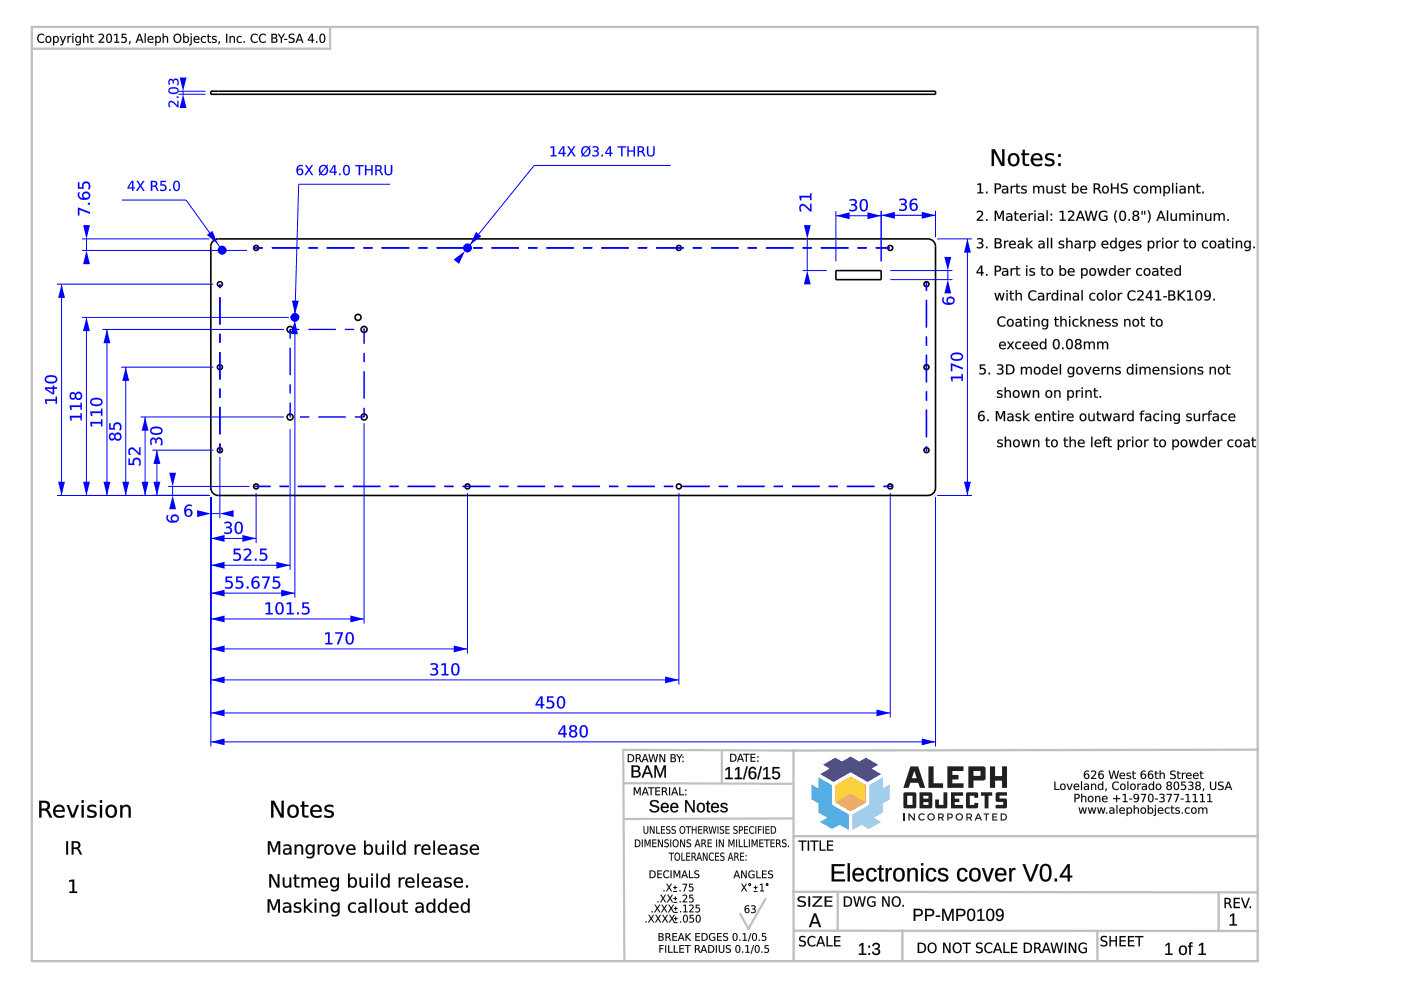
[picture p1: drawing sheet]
<svg xmlns="http://www.w3.org/2000/svg" width="297mm" height="210mm" viewBox="0 0 297 210" stroke-linecap="round" stroke-linejoin="round" font-family="sans-serif">
<g fill="none" stroke="#000" stroke-width=".34">
<path d="M44.7 19.3h153.6v.7h-153.6zM45.2 51.1l.7-.4h.4h150.4a1.6 1.6 0 0 1 1.6 1.6v51.2a1.6 1.6 0 0 1-1.6 1.6h-150.4a1.6 1.6 0 0 1-1.6-1.6v-51.2l.1-.5zM177.2 57.4h9.6v1.9h-9.6z"/>
<circle cx="54.3" cy="52.6" r=".53"/>
<circle cx="99.1" cy="52.6" r=".53"/>
<circle cx="143.9" cy="52.6" r=".53"/>
<circle cx="188.7" cy="52.6" r=".53"/>
<circle cx="46.6" cy="60.3" r=".53"/>
<circle cx="46.6" cy="77.9" r=".53"/>
<circle cx="61.5" cy="69.9" r=".64"/>
<circle cx="62.5" cy="67.3" r=".64"/>
<circle cx="75.9" cy="67.3" r=".64"/>
<circle cx="77.2" cy="69.9" r=".64"/>
<circle cx="196.4" cy="60.3" r=".53"/>
<circle cx="196.4" cy="77.9" r=".53"/>
<circle cx="46.6" cy="95.5" r=".53"/>
<circle cx="61.5" cy="88.4" r=".64"/>
<circle cx="77.2" cy="88.4" r=".64"/>
<circle cx="196.4" cy="95.5" r=".53"/>
<circle cx="54.3" cy="103.1" r=".53"/>
<circle cx="99.1" cy="103.1" r=".53"/>
<circle cx="143.9" cy="103.1" r=".53"/>
<circle cx="188.7" cy="103.1" r=".53"/>
</g>
<circle cx="47.1" cy="53.1" r=".48" fill="#00f"/>
<path d="M46.2 53.1a.95 .95 0 0 1 1.9 0 .95 .95 0 0 1-1.9 0z" fill="#00f"/>
<path d="M39.5 42.4l7.6 10.7" fill="none" stroke="#00f" stroke-width=".21"/>
<path d="M43.9 49.8l1.2-.8 1.1 2.8z" fill="#00f"/>
<path d="M25.8 42.4h13.7" fill="none" stroke="#00f" stroke-width=".21"/>
<g fill="#00f">
<path d="M98.2 52.6a.95 .95 0 0 1 1.9 0 .95 .95 0 0 1-1.9 0z"/>
<path d="M28 38.6l-.7 1.1h.7zM27.9 38.4h.4v1.3h.3v.3h-.3v.5h-.3v-.5h-1v-.3zM28.9 38.4h.4l.5 .7 .5-.7h.3l-.7 1 .8 1.1h-.3l-.6-.9-.6 .9h-.4l.8-1.2zM32 38.4h.6a.59 .59 0 0 1 .7 .4 .59 .59 0 0 1-.3 .7l.6 1h-.3l-.3-.7-.4-.2h-.3v.9h-.3zM32.3 38.6v.7h.3a.38 .38 0 0 0 .5-.3 .38 .38 0 0 0-.5-.4zM34 38.4h1.2v.2h-.9v.5a.78 .78 0 0 1 1 .9 .78 .78 0 0 1-1.2 .5l-.2-.1v-.3a.56 .56 0 0 0 .9 .1 .56 .56 0 0 0-.1-.9l-.7 .1zM35.9 40.1h.3v.4h-.3zM37.2 38.6a1.22 1.22 0 0 0 .2 1.7 1.08 1.08 0 0 0 0-1.8zM37 38.4a.79 .79 0 0 1 .9 .1 .79 .79 0 0 1 .3 .9 .79 .79 0 0 1-.8 1.1 .79 .79 0 0 1-.7-1.1l.1-.6z"/>
<path d="M28 38.6l-.7 1.1h.7zM28 38.6v1.2h-.8zM27.9 38.3h.4v1.4h.3v.3h-.3v.5h-.3v-.5h-1v-.3zM27.9 38.4l-.9 1.3v.3h1v.5h.3v-.5h.3v-.3l-.3 .1v-1.4zM28.9 38.3h.4l.5 .8 .5-.8h.3l-.7 1.1 .8 1.1h-.4l-.5-.9-.6 .9h-.4l.8-1.2zM28.9 38.4l.7 .9-.8 1.2h.4l.6-1 .6 1h.3l-.8-1.1 .7-1h-.3l-.5 .8-.5-.8zM32 38.3h.6a.61 .61 0 0 1 .7 .5 .61 .61 0 0 1-.3 .7l.7 1h-.4l-.5-.8-.5-.1v.9h-.3zM32 38.4v2.1h.3v-.9h.6l.4 .9h.3l-.7-1a.58 .58 0 0 0 .4-.7 .58 .58 0 0 0-.7-.4zM32.3 38.6v.7h.3a.36 .36 0 0 0 .4-.3 .36 .36 0 0 0-.4-.4zM32.3 38.6h.3a.39 .39 0 0 1 .5 .4 .39 .39 0 0 1-.5 .4h-.3zM34 38.3h1.2v.3h-.9v.5a.77 .77 0 0 1 1.1 .8 .77 .77 0 0 1-1.2 .6l-.3-.1v-.3a.55 .55 0 0 0 .8 .1 .55 .55 0 0 0 0-.8h-.7zM34 38.4v1a.58 .58 0 0 1 .8 0 .58 .58 0 0 1 .1 .8 .58 .58 0 0 1-.8 0l-.2-.1v.3a.81 .81 0 0 0 1.1-.1 .81 .81 0 0 0 .1-1l-.3-.2h-.5v-.5h.9v-.2zM35.9 40.1h.3v.4h-.3zM35.9 40.1v.4h.3v-.4zM37.2 38.6a1.22 1.22 0 0 0 .2 1.7 1.07 1.07 0 0 0 0-1.7zM37.2 38.6a.55 .55 0 0 1 .6 .1 .55 .55 0 0 1 .1 .7 .55 .55 0 0 1-.1 .7 .55 .55 0 0 1-.6 .1 1.62 1.62 0 0 1 0-1.6zM37 38.4a.8 .8 0 0 1 .9 .1 .8 .8 0 0 1 .3 .9 .81 .81 0 0 1-.8 1.1 .81 .81 0 0 1-.7-1.1l.1-.6zM37 38.5a1.26 1.26 0 0 0 .4 2 1.22 1.22 0 0 0 .2-2.1z"/>
</g>
<circle cx="99.1" cy="52.6" r=".48" fill="#00f"/>
<path d="M113.3 35.1l-14.7 18.1" fill="none" stroke="#00f" stroke-width=".21"/>
<g fill="#00f">
<path d="M100.9 49.2l1.1 .9-2.3 1.8z"/>
<path d="M96.2 55l2.4-1.8-1.3 2.7z"/>
</g>
<path d="M113.3 35.1h28.9" fill="none" stroke="#00f" stroke-width=".21"/>
<g fill="#00f">
<path d="M116.7 31.1l.8-.1v1.9h.5v.2h-1.2v-.2h.4v-1.6l-.5 .1zM119.4 31.3l-.8 1.1h.8zM119.3 31h.3v1.4h.4v.2h-.4v.5h-.2v-.5h-1v-.2zM120.3 31h.3l.5 .8 .6-.8h.3l-.7 1 .7 1.1h-.3l-.6-.9-.6 .9h-.3l.8-1.1zM124.8 31.6l-1 1.2a.74 .74 0 0 0 .9-.1 .74 .74 0 0 0 .2-.9zM123.7 31.5l-.2 .6 .1 .5 1.1-1.2-.5-.2zM123.5 31.3l.7-.3 .6 .2 .3-.3 .1 .2-.2 .2a1.07 1.07 0 0 1 0 1.5 1.07 1.07 0 0 1-1.4 .2l-.2 .2-.2-.1 .2-.3-.2-.7zM125.6 31.1a.73 .73 0 0 1 .9-.1 .73 .73 0 0 1 .3 .8l-.3 .2a.67 .67 0 0 1 .4 1 .67 .67 0 0 1-1 .2l-.3-.1v-.3a.57 .57 0 0 0 .7 .2 .57 .57 0 0 0 .3-.8l-.6-.1v-.2h.2a.35 .35 0 0 0 .4-.3 .35 .35 0 0 0-.4-.4l-.6 .1zM127.5 32.8h.3v.3h-.3zM129.3 31.3l-.8 1.1h.8zM129.2 31h.3v1.4h.3v.2h-.3v.5h-.2v-.5h-1v-.2zM130.9 31h1.8v.3h-.7v1.8h-.3v-1.8h-.8zM133 31h.3v.9h1v-.9h.3v2.1h-.3v-1h-1v1h-.3zM135.2 31h.6a.59 .59 0 0 1 .7 .4 .59 .59 0 0 1-.3 .8l.6 .9h-.3l-.3-.7-.4-.1h-.3v.8h-.3zM135.5 31.3v.7h.3a.38 .38 0 0 0 .5-.4 .38 .38 0 0 0-.5-.3zM137.2 31h.3v1.3a.53 .53 0 0 0 .5 .7 .53 .53 0 0 0 .5-.7v-1.3h.3v1.3a.81 .81 0 0 1-.8 .9 .81 .81 0 0 1-.8-.9z"/>
<path d="M116.7 31.1l.8-.1v1.9h.5v.3h-1.3v-.3h.5v-1.6l-.5 .1zM116.7 31.1v.3l.5-.1v1.6h-.4v.2h1.2v-.2h-.5v-1.9zM119.3 31.3l-.7 1.1h.8zM119.4 31.2v1.2h-.8zM119.3 31h.4l-.1 1.4h.4v.3l-.4-.1 .1 .6h-.4l.1-.6-1 .1v-.3zM119.3 31l-.9 1.4v.2h1v.5h.2v-.5h.4v-.2h-.4v-1.4zM120.3 31h.3l.5 .8 .6-.8h.3l-.7 1 .8 1.2h-.4l-.6-1-.6 1h-.3l.8-1.2zM120.3 31l.7 1-.8 1.1h.3l.6-.9 .6 .9h.3l-.7-1.1 .7-1h-.3l-.6 .8-.5-.8zM124.8 31.6l-1 1.2a.76 .76 0 0 0 1-.1 .76 .76 0 0 0 0-1zM124.8 31.5v.1a.81 .81 0 0 1 0 1 .81 .81 0 0 1-1.1 .2zM123.7 31.5l-.2 .6 .1 .5 1.1-1.2a.65 .65 0 0 0-1 .1zM123.7 31.4a.63 .63 0 0 1 1 0l-1.1 1.2-.1-.5zM123.5 31.3l.7-.3 .6 .2 .3-.3 .1 .2-.2 .2a1.09 1.09 0 0 1 0 1.5 1.09 1.09 0 0 1-1.4 .2l-.2 .3-.2-.2 .2-.3-.2-.7zM123.5 31.3a1.36 1.36 0 0 0 0 1.5l-.3 .3 .2 .1 .2-.2a1.07 1.07 0 0 0 1.4-.2 1.07 1.07 0 0 0 0-1.5l.2-.2-.1-.2-.3 .3a1.02 1.02 0 0 0-1.3 .1zM125.6 31.1a.74 .74 0 0 1 .9-.1 .74 .74 0 0 1 .3 .8l-.3 .2a.58 .58 0 0 1 .5 .5 .58 .58 0 0 1-.4 .6l-.2 .1a.52 .52 0 0 1-.8-.4 .76 .76 0 0 0 1.1-.3l-.1-.3-.7-.1v-.2h.3a.33 .33 0 0 0 .4-.3 .33 .33 0 0 0-.4-.4l-.6 .2zM125.6 31.1v.2a.61 .61 0 0 1 1 .4l-.2 .2h-.4v.2a.48 .48 0 0 1 .7 .4 .48 .48 0 0 1-.7 .5l-.4-.2v.3a.75 .75 0 0 0 1 0 .75 .75 0 0 0 .1-1l-.2-.1a.54 .54 0 0 0 .4-.7 .54 .54 0 0 0-.8-.3zM127.5 32.8h.4v.4h-.4zM127.5 32.8v.3h.3v-.3zM129.2 31.3l-.7 1.1h.8zM129.3 31.2v1.2h-.8zM129.2 31h.4l-.1 1.4h.4v.3l-.4-.1 .1 .6h-.4l.1-.6-1 .1v-.3zM129.2 31l-.9 1.4v.2h1v.5h.2v-.5h.3v-.2h-.3v-1.4zM130.9 31h1.9v.3h-.8v1.9h-.3v-1.9h-.8zM130.9 31v.3h.8v1.8h.3v-1.8h.7v-.3zM133 31h.3v.9h1v-.9h.3v2.2h-.3v-1.1h-1v1.1h-.3zM133 31v2.1h.3v-1h1.1l-.1 1h.3v-2.1h-.3l.1 .9h-1.1v-.9zM135.2 31h.6a.61 .61 0 0 1 .8 .4 .61 .61 0 0 1-.4 .8l.7 1h-.4l-.4-.9h-.6v.9h-.3zM135.2 31v2.1h.3v-.9l.6 .1 .4 .8h.3l-.6-.9a.58 .58 0 0 0 .3-.8 .58 .58 0 0 0-.7-.4zM135.5 31.3v.7h.3a.36 .36 0 0 0 .4-.4 .36 .36 0 0 0-.4-.3zM135.5 31.2h.3a.39 .39 0 0 1 .5 .4 .39 .39 0 0 1-.5 .4h-.3zM137.2 31h.3v1.3a.52 .52 0 0 0 .5 .6 .52 .52 0 0 0 .5-.6v-1.3h.3v1.3a.83 .83 0 0 1-.8 .9 .83 .83 0 0 1-.8-.9zM137.2 31v1.3a.8 .8 0 0 0 .8 .9 .8 .8 0 0 0 .8-.9v-1.3h-.3v1.3a.55 .55 0 0 1-.5 .7 .55 .55 0 0 1-.6-.7l.1-1.3z"/>
</g>
<g fill="#000">
<path d="M210.3 31.6h.6l1.6 3v-3h.4v3.6h-.6l-1.6-3v3h-.4zM214.4 33.1a.98 .98 0 0 0-.2 1.2 .98 .98 0 0 0 1.1 .5 1.13 1.13 0 0 0-.4-2zM214 32.8a1.31 1.31 0 0 1 1.7 0 1.31 1.31 0 0 1 .4 1.6 1.25 1.25 0 0 1-1.7 .8 1.25 1.25 0 0 1-.7-1.6zM216.8 31.8h.5v.7h.9v.4h-.9v1.7l.2 .2h.7v.4l-1-.1-.3-.3-.1-1.9h-.3v-.4h.3zM218.9 32.9a1.23 1.23 0 0 1 1.5-.3 1.23 1.23 0 0 1 .6 1.4h-2a1.18 1.18 0 0 0 1.9 .6v.4a1.5 1.5 0 0 1-2-.1 1.5 1.5 0 0 1 0-2zM219.3 33l-.3 .6h1.6a.76 .76 0 0 0-.5-.7 .76 .76 0 0 0-.8 .1zM221.8 32.7a2 2 0 0 1 1.6-.1v.4a1.03 1.03 0 0 0-1.4 .2 1.54 1.54 0 0 0 1.2 .6 .81 .81 0 0 1 .3 1.1 .81 .81 0 0 1-1 .4l-.9-.2v-.5l.3 .2a.96 .96 0 0 0 1.2-.3 1.51 1.51 0 0 0-1.2-.7l-.3-.6zM224.4 34.6h.5v.6h-.5zM224.4 32.7h.5v.6h-.5z"/>
<path d="M210.2 31.6h.7l1.6 3v-3h.5v3.6h-.7l-1.6-3 .1 3h-.6zM210.3 31.6v3.6h.4v-3.1l1.6 3.1h.6v-3.6h-.4v3.1l-1.6-3.1zM214.5 33a1.1 1.1 0 0 0 .4 1.9 1.05 1.05 0 0 0 .7-1 1.05 1.05 0 0 0-.7-1zM214.3 33.1a.79 .79 0 0 1 1-.2 .79 .79 0 0 1 .4 1 .81 .81 0 0 1-.8 1 .81 .81 0 0 1-.8-1zM214 32.8a1.33 1.33 0 0 1 1.8-.1 1.33 1.33 0 0 1 .3 1.7 1.27 1.27 0 0 1-1.7 .8 1.27 1.27 0 0 1-.7-1.7zM214 32.9a1.35 1.35 0 0 0-.1 1.7 1.35 1.35 0 0 0 1.7 .4 1.38 1.38 0 0 0 .4-1.7 1.38 1.38 0 0 0-1.6-.7zM216.8 31.8h.5v.7h.9v.4h-.9v1.7l.2 .2h.7v.4a.99 .99 0 0 1-1.4-.9v-1.4h-.3v-.4h.3zM216.8 31.8l.1 .8-.4-.1v.4l.4-.1v2l.3 .3 1 .1v-.4l-.8-.1-.1-.4v-1.5l.9 .1v-.4l-.9 .1v-.8zM218.9 32.8a1.24 1.24 0 0 1 1.5-.2 1.24 1.24 0 0 1 .6 1.4h-2a1.17 1.17 0 0 0 1.9 .6v.5a1.53 1.53 0 0 1-2-.2 1.53 1.53 0 0 1 0-2.1zM218.9 32.9a1.47 1.47 0 0 0 0 1.9 1.47 1.47 0 0 0 2 .2v-.3a1.2 1.2 0 0 1-1.9-.8l2 .1a1.2 1.2 0 0 0-.6-1.4 1.2 1.2 0 0 0-1.5 .3zM219.3 33.1l-.3 .5h1.5a.73 .73 0 0 0-.4-.7 .73 .73 0 0 0-.8 .2zM219.3 33a.76 .76 0 0 1 .8-.1 .76 .76 0 0 1 .5 .7h-1.6zM221.8 32.7a1.93 1.93 0 0 1 1.7-.1l-.1 .4a1.02 1.02 0 0 0-1.4 .2l.1 .2 .6 .3a.83 .83 0 0 1 .9 .9 .83 .83 0 0 1-1.1 .7l-1-.2v-.5l.4 .2a.94 .94 0 0 0 1.2-.3l-.1-.3-.7-.2a.75 .75 0 0 1-.7-.5 .75 .75 0 0 1 .2-.8zM221.9 32.7a.77 .77 0 0 0-.2 .9 .77 .77 0 0 0 .8 .4 .48 .48 0 0 1 .6 .5 .48 .48 0 0 1-.6 .4l-.9-.3v.5a1.62 1.62 0 0 0 1.9-.4 .89 .89 0 0 0-.9-1v-.1a.45 .45 0 0 1-.6-.4 .45 .45 0 0 1 .6-.4l.8 .2v-.4a1.97 1.97 0 0 0-1.5 .1zM224.4 34.6h.5v.6h-.5zM224.4 34.6v.6h.5v-.6zM224.4 32.7h.5v.6h-.5zM224.4 32.7v.6h.5v-.6z"/>
<path d="M207.2 39l.8-.1v1.9h.5v.2h-1.3v-.2h.5v-1.7l-.5 .1zM209.1 40.6h.3v.4h-.3zM211.2 39.1v.8h.3a.4 .4 0 0 0 .5-.4 .4 .4 0 0 0-.5-.4zM210.9 38.9h.6a.64 .64 0 0 1 .8 .6 .64 .64 0 0 1-.8 .6h-.3v.9h-.3zM212.8 40.3l-.1 .1a.42 .42 0 0 0 .5 .4 .42 .42 0 0 0 .3-.6zM212.5 39.5a.77 .77 0 0 1 1.3 .6v.9h-.3v-.2a.56 .56 0 0 1-.7 .3 .56 .56 0 0 1-.4-.7 .56 .56 0 0 1 .7-.4h.4a.56 .56 0 0 0-.4-.4 .56 .56 0 0 0-.6 .1zM214.3 39.4h.2v.3l.3-.3h.4v.3a.47 .47 0 0 0-.5 0 .47 .47 0 0 0-.2 .5v.8h-.2zM215.5 39h.2v.4h.6v.2h-.6l.1 1 .5 .2v.2h-.6l-.2-.2v-1.2h-.2v-.2h.2zM216.7 39.5l.8-.1 .1 .3a.43 .43 0 0 0-.5-.2 .43 .43 0 0 0-.3 .5 .65 .65 0 0 1 .7 .2 .65 .65 0 0 1 0 .7l-.9 .1-.1-.1v-.2a.56 .56 0 0 0 .9-.2v-.1a.64 .64 0 0 1-.7-.2 .64 .64 0 0 1 0-.7zM219.1 39.4h.2v.3a.54 .54 0 0 1 .5-.3 .54 .54 0 0 1 .5 .3 .56 .56 0 0 1 .7-.3 .56 .56 0 0 1 .4 .6v1h-.3v-.9a.39 .39 0 0 0-.4-.5 .39 .39 0 0 0-.4 .5v.9h-.2v-.9a.39 .39 0 0 0-.4-.5 .39 .39 0 0 0-.4 .5v.9h-.2zM221.9 39.4h.2v1a.41 .41 0 0 0 .5 .4 .41 .41 0 0 0 .3-.5v-.9h.3v1.6h-.3v-.2a.58 .58 0 0 1-.7 .2 .58 .58 0 0 1-.3-.6zM223.8 39.5l.8-.1 .1 .3a.43 .43 0 0 0-.5-.2 .43 .43 0 0 0-.3 .5 .65 .65 0 0 1 .7 .2 .65 .65 0 0 1 0 .7l-.8 .1-.2-.1v-.2a.56 .56 0 0 0 .9-.2v-.1a.64 .64 0 0 1-.7-.2 .64 .64 0 0 1 0-.7zM225.2 39h.3v.4h.5v.2h-.5v1l.5 .2v.2h-.6l-.1-.2-.1-1.2h-.2v-.2h.2zM227.7 39.8a.56 .56 0 0 0-.1 .7 .56 .56 0 0 0 .7 .2 .56 .56 0 0 0 .1-.8 .56 .56 0 0 0-.7-.1zM227.3 38.8h.2v.9a.69 .69 0 0 1 1-.2 .69 .69 0 0 1 .2 .9 .62 .62 0 0 1-.5 .6 .62 .62 0 0 1-.7-.2v.2h-.2zM229.2 39.6a.74 .74 0 0 1 .9-.2 .74 .74 0 0 1 .4 .9h-1.2a.68 .68 0 0 0 1.1 .4v.2a.9 .9 0 0 1-1.2-.1 .9 .9 0 0 1 0-1.2zM229.4 39.7l-.1 .4h.9l-.2-.5zM231.9 38.9h.6a.59 .59 0 0 1 .7 .4 .59 .59 0 0 1-.3 .7l.6 1h-.3l-.4-.7-.3-.2h-.3v.9h-.3zM232.2 39.1v.8h.3a.38 .38 0 0 0 .4-.4 .38 .38 0 0 0-.4-.4zM234 39.8a.56 .56 0 0 0 0 .7 .56 .56 0 0 0 .7 .2 .56 .56 0 0 0 .1-.8 .56 .56 0 0 0-.8-.1zM233.6 40.2a.8 .8 0 0 1 1.6 0 .8 .8 0 0 1-1.6 0zM235.5 38.9h.3v.9h1.1v-.9h.3v2.1h-.3v-1h-1.1v1h-.3zM237.8 39l.9-.1 .3 .1v.2a.64 .64 0 0 0-1.1 .3l.1 .1a1.14 1.14 0 0 1 1.1 .8 .96 .96 0 0 1-1.5 .5v-.3a.76 .76 0 0 0 1.2-.2l-.1-.2a1.03 1.03 0 0 1-1-.9zM240.6 39.6l.7-.2 .3 .1v.2a.61 .61 0 0 0-.8 .1 .61 .61 0 0 0 0 .8 .61 .61 0 0 0 .8 .1v.2a.86 .86 0 0 1-1.1-.2 .86 .86 0 0 1 .1-1.1zM242.4 39.8a.56 .56 0 0 0-.1 .7 .56 .56 0 0 0 .7 .2 .56 .56 0 0 0 .1-.8 .56 .56 0 0 0-.7-.1zM241.9 40.2a.8 .8 0 0 1 1.6 0 .8 .8 0 0 1-1.6 0zM243.8 39.4h.3v.3a.54 .54 0 0 1 .5-.3 .54 .54 0 0 1 .5 .3 .56 .56 0 0 1 .7-.3 .56 .56 0 0 1 .4 .6v1h-.3v-.9a.39 .39 0 0 0-.4-.5 .39 .39 0 0 0-.4 .5v.9h-.2v-.9a.39 .39 0 0 0-.4-.5 .39 .39 0 0 0-.4 .5v.9h-.3zM246.7 39.4h.2v.3a.69 .69 0 0 1 1-.2 .69 .69 0 0 1 .2 .9 .62 .62 0 0 1-.5 .6 .62 .62 0 0 1-.7-.2v.8h-.2zM247 39.8a.56 .56 0 0 0 0 .7 .56 .56 0 0 0 .7 .2 .56 .56 0 0 0 .1-.8 .56 .56 0 0 0-.8-.1zM248.5 38.8h.3v2.2h-.3zM249.3 39.4h.3v1.6h-.3zM249.3 38.8h.3v.3h-.3zM250.4 40.3l-.1 .1a.42 .42 0 0 0 .5 .4 .42 .42 0 0 0 .3-.6zM250.2 39.5a.77 .77 0 0 1 1.2 .6v.9h-.3v-.2a.56 .56 0 0 1-.7 .3 .56 .56 0 0 1-.3-.7 .56 .56 0 0 1 .7-.4h.3a.56 .56 0 0 0-.4-.4 .56 .56 0 0 0-.5 .1zM251.9 39.4h.3v.3a.58 .58 0 0 1 .7-.3 .58 .58 0 0 1 .3 .6v1h-.2v-.9a.41 .41 0 0 0-.5-.5 .41 .41 0 0 0-.3 .5v.9h-.3zM253.7 39h.3v.4h.5v.2h-.5v1l.5 .2v.2h-.5l-.2-.2-.1-1.2h-.1v-.2h.1zM254.9 40.6h.3v.4h-.3z"/>
<path d="M207.2 39l.8-.1v1.9l.5-.1v.3h-1.3v-.3l.5 .1v-1.6l-.5 .1zM207.2 39v.2l.5-.1v1.7h-.5v.2h1.3v-.2h-.5v-1.9zM209 40.6h.4v.4h-.4zM209.1 40.6v.4h.3v-.4zM211.2 39.1v.8h.3a.38 .38 0 0 0 .4-.4 .38 .38 0 0 0-.4-.4zM211.2 39.1h.3a.41 .41 0 0 1 .5 .4 .41 .41 0 0 1-.5 .4h-.3zM210.9 38.9h.6a.65 .65 0 0 1 .8 .6 .65 .65 0 0 1-.8 .7l-.3-.1v.9h-.3zM210.9 38.9v2.1h.3v-.9a.72 .72 0 0 0 .9-.1 .72 .72 0 0 0 0-.9zM212.8 40.3l-.1 .1a.37 .37 0 0 0 .3 .4 .37 .37 0 0 0 .5-.3v-.3zM212.8 40.3l.7-.1a.45 .45 0 0 1-.3 .6 .45 .45 0 0 1-.5-.3zM212.5 39.5a.79 .79 0 0 1 1.3 .6v.9h-.3v-.2a.57 .57 0 0 1-.7 .3 .57 .57 0 0 1-.4-.7 .57 .57 0 0 1 .7-.4h.4a.57 .57 0 0 0-.4-.4 .57 .57 0 0 0-.6 .1zM212.5 39.5v.2a.6 .6 0 0 1 1 .3 .71 .71 0 0 0-.7 .1 .71 .71 0 0 0-.3 .6 .6 .6 0 0 0 1 0v.3h.3l-.1-.9a.76 .76 0 0 0-1.2-.6zM214.3 39.4h.3v.3l.1-.3h.5v.3a.45 .45 0 0 0-.5 0 .45 .45 0 0 0-.1 .5v.8h-.3zM214.3 39.4v1.6h.2v-.8a.46 .46 0 0 1 .2-.5 .46 .46 0 0 1 .5 0v-.3l-.4 .1-.3 .2v-.3zM215.5 38.9h.3l-.1 .5h.6v.2h-.6l.1 1 .5 .2v.2a.6 .6 0 0 1-.8-.5v-.9h-.2v-.2h.2zM215.5 39v.4h-.2v.2h.2v1.1l.3 .3h.5v-.2l-.5-.1-.1-.2v-.9h.6v-.2h-.6v-.4zM216.7 39.5l.2-.1a.43 .43 0 0 1 .5-.1 .43 .43 0 0 1 .2 .4 .42 .42 0 0 0-.5-.2 .42 .42 0 0 0-.3 .5l.4 .1a.52 .52 0 0 1 .5 .7 .52 .52 0 0 1-.8 .3l-.4-.1v-.3a.55 .55 0 0 0 .9-.2l-.8-.4-.1-.3zM216.7 39.5a.46 .46 0 0 0-.1 .5 .46 .46 0 0 0 .5 .3l.3 .1a.36 .36 0 0 1-.1 .5 .36 .36 0 0 1-.5-.1l-.3-.1v.2a.73 .73 0 0 0 1.2-.5l-.9-.5a.53 .53 0 0 1 .8-.2v-.2zM219 39.4h.3v.3a.55 .55 0 0 1 .5-.3 .55 .55 0 0 1 .5 .3 .57 .57 0 0 1 .7-.3 .57 .57 0 0 1 .4 .6v1h-.3v-.9a.38 .38 0 0 0-.4-.5 .38 .38 0 0 0-.3 .5v.9h-.3v-.9a.38 .38 0 0 0-.4-.5 .38 .38 0 0 0-.4 .5v.9h-.3zM219.1 39.4v1.6h.2v-.9a.41 .41 0 0 1 .4-.5 .41 .41 0 0 1 .4 .5v.9h.2v-.9a.41 .41 0 0 1 .4-.5 .41 .41 0 0 1 .4 .5v.9h.3v-1a.55 .55 0 0 0-.4-.6 .55 .55 0 0 0-.7 .4 .53 .53 0 0 0-.5-.4 .53 .53 0 0 0-.5 .3v-.3zM221.8 39.4h.3v1a.4 .4 0 0 0 .5 .4 .4 .4 0 0 0 .3-.5v-.9h.3v1.6h-.3v-.2a.58 .58 0 0 1-.7 .2 .58 .58 0 0 1-.4-.6zM221.9 39.4v1a.57 .57 0 0 0 .4 .6 .57 .57 0 0 0 .6-.3v.3h.3v-1.6h-.3v.9a.43 .43 0 0 1-.3 .5 .43 .43 0 0 1-.5-.4v-1zM223.8 39.5l.2-.1a.43 .43 0 0 1 .5-.1 .43 .43 0 0 1 .2 .4 .42 .42 0 0 0-.5-.2 .42 .42 0 0 0-.3 .5l.4 .1a.52 .52 0 0 1 .5 .7 .52 .52 0 0 1-.8 .3l-.4-.1v-.3a.55 .55 0 0 0 .9-.2l-.8-.4-.1-.3zM223.8 39.5a.46 .46 0 0 0-.1 .5 .46 .46 0 0 0 .5 .3l.3 .1a.36 .36 0 0 1-.1 .5 .36 .36 0 0 1-.5-.1l-.3-.1v.2a.73 .73 0 0 0 1.2-.5l-.9-.5a.53 .53 0 0 1 .8-.2v-.2zM225.2 38.9h.3v.5h.5v.2h-.5v1l.5 .2v.2a.6 .6 0 0 1-.8-.5v-.9h-.2v-.2h.2zM225.2 39v.4h-.2v.2h.2l.1 1.1 .2 .3h.5v-.2l-.5-.1v-.2v-.9h.5v-.2h-.5v-.4zM227.7 39.8a.55 .55 0 0 0-.1 .7 .55 .55 0 0 0 .7 .2 .55 .55 0 0 0 .1-.8 .55 .55 0 0 0-.7-.1zM227.7 39.7a.59 .59 0 0 1 .8 .3 .59 .59 0 0 1-.3 .8 .62 .62 0 0 1-.7-.3 .62 .62 0 0 1 .2-.8zM227.3 38.8h.3l-.1 .9a.6 .6 0 0 1 .6-.3 .6 .6 0 0 1 .5 .4 .77 .77 0 0 1 0 1 .77 .77 0 0 1-1 .1l-.1-.1 .1 .2h-.3zM227.3 38.8v2.2h.2v-.3a.68 .68 0 0 0 1 .2 .68 .68 0 0 0 .2-.9 .61 .61 0 0 0-.5-.6 .61 .61 0 0 0-.7 .3v-.9zM229.2 39.6a.74 .74 0 0 1 .9-.2 .74 .74 0 0 1 .4 .9h-1.2a.7 .7 0 0 0 1.1 .3v.1a.53 .53 0 0 1-.8 .3 .88 .88 0 0 1-.4-1.4zM229.2 39.6a.88 .88 0 0 0 0 1.2 .88 .88 0 0 0 1.2 .1v-.2a.69 .69 0 0 1-.7 .1 .69 .69 0 0 1-.4-.5h1.2a.72 .72 0 0 0-.4-.8 .72 .72 0 0 0-.9 .1zM229.5 39.7l-.2 .4h.9l-.2-.5zM229.4 39.7a.46 .46 0 0 1 .6-.1 .46 .46 0 0 1 .2 .5h-.9zM231.9 38.9h.6a.61 .61 0 0 1 .7 .4 .61 .61 0 0 1-.3 .7l.7 1h-.4l-.5-.8-.5-.1v.9h-.3zM231.9 38.9v2.1h.3l-.1-.9 .7 .1 .4 .8h.3l-.7-1a.58 .58 0 0 0 .4-.7 .58 .58 0 0 0-.7-.4zM232.2 39.1v.8h.3a.36 .36 0 0 0 .4-.4 .36 .36 0 0 0-.4-.4zM232.1 39.1h.4a.39 .39 0 0 1 .5 .4 .39 .39 0 0 1-.5 .4h-.4zM234.1 39.8a.55 .55 0 0 0-.1 .7 .55 .55 0 0 0 .7 .1 .55 .55 0 0 0 .1-.7 .55 .55 0 0 0-.7-.1zM234 39.7a.59 .59 0 0 1 .9 .3 .59 .59 0 0 1-.3 .8 .62 .62 0 0 1-.7-.3 .62 .62 0 0 1 .1-.8zM233.6 40.2a.82 .82 0 0 1 1.6 0 .82 .82 0 0 1-1.6 0zM233.6 40.2a.8 .8 0 0 0 1.6 0 .8 .8 0 0 0-1.6 0zM235.5 38.9h.3v.9h1.1v-.9h.3v2.1h-.3v-1h-1.1v1h-.3zM235.5 38.9v2.1h.3v-1h1.1v1h.3v-2.1h-.3v.9h-1.1v-.9zM237.8 39l.4-.2a.54 .54 0 0 1 .8 .5 .63 .63 0 0 0-1 .2l.5 .3a.67 .67 0 0 1 .6 .8 .67 .67 0 0 1-.9 .4l-.6-.1v-.3a.8 .8 0 0 0 1.2-.2l-.1-.2-.3-.1a.63 .63 0 0 1-.7-.3 .63 .63 0 0 1 .1-.8zM237.8 39a.57 .57 0 0 0-.1 .7 .57 .57 0 0 0 .5 .3 .44 .44 0 0 1 .6 .5 .44 .44 0 0 1-.7 .3l-.5-.2v.3a.9 .9 0 0 0 1.5-.6l-.3-.4-.8-.3a.55 .55 0 0 1 .3-.6 .55 .55 0 0 1 .7 .2v-.2l-.3-.1zM240.6 39.6l.3-.2a.43 .43 0 0 1 .5-.1 .43 .43 0 0 1 .2 .4 .6 .6 0 0 0-.8 .1 .6 .6 0 0 0 0 .8 .6 .6 0 0 0 .8 .1 .44 .44 0 0 1-.2 .4 .44 .44 0 0 1-.5-.1 .9 .9 0 0 1-.3-1.4zM240.6 39.6a.84 .84 0 0 0-.1 1.1 .84 .84 0 0 0 1.1 .2v-.2a.62 .62 0 0 1-.8-.1 .62 .62 0 0 1 0-.8 .62 .62 0 0 1 .8-.1v-.2l-.3-.1zM242.4 39.8a.55 .55 0 0 0-.1 .7 .55 .55 0 0 0 .7 .1 .55 .55 0 0 0 .1-.7 .55 .55 0 0 0-.7-.1zM242.4 39.7a.59 .59 0 0 1 .8 .3 .59 .59 0 0 1-.3 .8 .62 .62 0 0 1-.7-.3 .62 .62 0 0 1 .2-.8zM241.9 40.2a.82 .82 0 0 1 1.6 0 .82 .82 0 0 1-1.6 0zM241.9 40.2a.8 .8 0 0 0 1.6 0 .8 .8 0 0 0-1.6 0zM243.8 39.4h.3v.3a.55 .55 0 0 1 .5-.3 .55 .55 0 0 1 .5 .3 .57 .57 0 0 1 .7-.3 .57 .57 0 0 1 .4 .6v1h-.3v-.9a.38 .38 0 0 0-.4-.5 .38 .38 0 0 0-.3 .5v.9h-.3v-.9a.38 .38 0 0 0-.4-.5 .38 .38 0 0 0-.4 .5v.9h-.3zM243.8 39.4v1.6h.3v-.9a.41 .41 0 0 1 .4-.5 .41 .41 0 0 1 .4 .5v.9h.2v-.9a.41 .41 0 0 1 .4-.5 .41 .41 0 0 1 .4 .5v.9h.3v-1a.55 .55 0 0 0-.4-.6 .55 .55 0 0 0-.7 .4 .53 .53 0 0 0-.5-.4 .53 .53 0 0 0-.5 .3v-.3zM246.7 39.4h.2v.3a.6 .6 0 0 1 .6-.3 .6 .6 0 0 1 .5 .4 .77 .77 0 0 1 0 1 .77 .77 0 0 1-1 .1l-.1-.1v.8h-.2zM246.7 39.4v2.2h.2v-.9a.68 .68 0 0 0 .9 .2 .68 .68 0 0 0 .3-.9 .61 .61 0 0 0-.5-.6 .61 .61 0 0 0-.7 .3v-.3zM247.1 39.8a.55 .55 0 0 0-.1 .7 .55 .55 0 0 0 .7 .2 .55 .55 0 0 0 .1-.8 .55 .55 0 0 0-.7-.1zM247 39.7a.59 .59 0 0 1 .9 .3 .59 .59 0 0 1-.3 .8 .62 .62 0 0 1-.7-.3 .62 .62 0 0 1 .1-.8zM248.5 38.8h.3v2.2h-.3zM248.5 38.8v2.2h.3v-2.2zM249.3 39.4h.3v1.6h-.3zM249.3 39.4v1.6h.3v-1.6zM249.3 38.8h.3v.3h-.3zM249.3 38.8v.3h.3v-.3zM250.4 40.3l-.1 .1a.37 .37 0 0 0 .4 .4 .37 .37 0 0 0 .4-.3v-.3zM250.4 40.3l.7-.1a.45 .45 0 0 1-.2 .6 .45 .45 0 0 1-.6-.3zM250.1 39.5h.1a.79 .79 0 0 1 1.2 .6v.9h-.3v-.2a.57 .57 0 0 1-.7 .3 .57 .57 0 0 1-.3-.7 .57 .57 0 0 1 .7-.4h.3a.57 .57 0 0 0-.4-.4 .57 .57 0 0 0-.6 .1zM250.2 39.5v.2a.6 .6 0 0 1 .9 .3 .71 .71 0 0 0-.7 .1 .71 .71 0 0 0-.3 .6 .6 .6 0 0 0 1 0v.3h.3v-.9a.76 .76 0 0 0-1.2-.6zM251.9 39.4h.3v.3a.58 .58 0 0 1 .7-.3 .58 .58 0 0 1 .4 .6v1h-.3v-.9a.4 .4 0 0 0-.5-.5 .4 .4 0 0 0-.3 .5v.9h-.3zM251.9 39.4v1.6h.3v-.9a.43 .43 0 0 1 .3-.5 .43 .43 0 0 1 .5 .5v.9h.2v-1a.57 .57 0 0 0-.4-.6 .57 .57 0 0 0-.6 .3v-.3zM253.7 38.9h.3v.5h.6v.2h-.6v1l.6 .2v.2a.6 .6 0 0 1-.9-.5v-.9h-.2v-.2h.2zM253.7 39l.1 .4h-.2v.2h.2v1.1l.2 .3h.5v-.2l-.5-.1v-.2v-.9h.5v-.2h-.5v-.4zM254.9 40.6h.3v.4h-.3zM254.9 40.6v.4h.3v-.4z"/>
<path d="M207.1 44.8a.74 .74 0 0 1 1-.1 .74 .74 0 0 1 .2 .9l-.9 1h1v.2h-1.3v-.2l.6-.6a.53 .53 0 0 0 .4-.6 .53 .53 0 0 0-.5-.5l-.5 .2zM209.1 46.5h.3v.3h-.3zM210.9 44.7h.4l.6 1.4 .5-1.4h.4v2.1h-.2v-1.8l-.6 1.4h-.3l-.5-1.4v1.8h-.3zM213.7 46.1l-.1 .1a.42 .42 0 0 0 .5 .4 .42 .42 0 0 0 .3-.6zM213.4 45.3a.77 .77 0 0 1 1.2 .6v.9h-.2v-.2a.56 .56 0 0 1-.7 .3 .56 .56 0 0 1-.4-.7 .56 .56 0 0 1 .7-.4h.4a.56 .56 0 0 0-.4-.4 .56 .56 0 0 0-.6 .1zM215.2 44.8h.2v.4h.6v.2h-.6v1.1l.6 .1v.2h-.6l-.2-.2v-1.2h-.2v-.2h.2zM216.4 45.4a.74 .74 0 0 1 .9-.1 .74 .74 0 0 1 .4 .8h-1.2a.68 .68 0 0 0 1.1 .4v.2a.9 .9 0 0 1-1.2-.1 .9 .9 0 0 1 0-1.2zM216.6 45.5l-.1 .4h.9l-.3-.5zM218.1 45.2h.3v.3l.2-.2 .4-.1v.3a.47 .47 0 0 0-.5 0 .47 .47 0 0 0-.1 .5v.8h-.3zM219.3 45.2h.3v1.6h-.3zM219.3 44.6h.3v.3h-.3zM220.4 46.1l-.1 .1a.42 .42 0 0 0 .5 .4 .42 .42 0 0 0 .3-.6zM220.1 45.3a.77 .77 0 0 1 1.3 .6v.9h-.3v-.2a.56 .56 0 0 1-.7 .3 .56 .56 0 0 1-.4-.7 .56 .56 0 0 1 .7-.4h.4a.56 .56 0 0 0-.4-.4 .56 .56 0 0 0-.6 .1zM221.9 44.6h.2v2.2h-.2zM222.8 46.5h.3v.3h-.3zM222.8 45.3h.3v.4h-.3zM224.7 44.8l.8-.1v1.9h.4v.2h-1.2v-.2h.5v-1.6l-.5 .1zM226.4 44.8a.74 .74 0 0 1 1-.1 .74 .74 0 0 1 .2 .9l-.8 1h1v.2h-1.4v-.2l.6-.6a.53 .53 0 0 0 .5-.6 .53 .53 0 0 0-.6-.5l-.5 .2zM229.1 45l-.4 1h.8zM228.9 44.7h.3l.8 2.1h-.3l-.2-.5h-.9l-.2 .5h-.3zM230 44.7h.3l.4 1.8 .5-1.8h.3l.4 1.8 .5-1.8h.3l-.5 2.1h-.4l-.5-1.8-.4 1.8h-.4zM233.2 45l.5-.3h.5l.5 .2v.3a.86 .86 0 0 0-1.1-.1 .86 .86 0 0 0-.2 1.1 .86 .86 0 0 0 1.1 .3v-.6h-.5v-.2h.8v.9a1.15 1.15 0 0 1-1.6-.1 1.15 1.15 0 0 1 0-1.5zM236.6 44.6h.3a2.42 2.42 0 0 0 0 2.6h-.3a2.19 2.19 0 0 1 0-2.6zM237.8 44.9a1.22 1.22 0 0 0 .2 1.7 1.08 1.08 0 0 0 0-1.7zM237.6 44.8a.79 .79 0 0 1 .9 .1 .79 .79 0 0 1 .2 .9 .79 .79 0 0 1-.7 1.1 .79 .79 0 0 1-.7-1.1l.1-.6zM239.3 46.5h.3v.3h-.3zM240.4 46.2a.43 .43 0 0 0 .8 0 .43 .43 0 0 0-.8 0zM240.3 44.8a.63 .63 0 0 1 .9-.1 .63 .63 0 0 1 .1 .9l-.2 .1a.66 .66 0 0 1 .3 .9 .66 .66 0 0 1-1 .2 .59 .59 0 0 1-.3-.6 .59 .59 0 0 1 .4-.5l-.3-.3zM240.4 45.2a.4 .4 0 0 0 .8 0 .4 .4 0 0 0-.8 0zM242 44.7h.3v.8h-.3zM242.6 44.7h.2v.8h-.2zM243.3 44.6h.2a2.19 2.19 0 0 1 0 2.6h-.2a2.42 2.42 0 0 0 0-2.6zM246.1 45l-.3 1h.7zM246 44.7h.3l.8 2.1h-.3l-.2-.5h-.9l-.2 .5h-.3zM247.4 44.6h.3v2.2h-.3zM248.2 45.2h.3v1a.41 .41 0 0 0 .4 .4 .41 .41 0 0 0 .4-.5v-.9h.2v1.6h-.2v-.2a.58 .58 0 0 1-.7 .2 .58 .58 0 0 1-.4-.6zM250 45.2h.3v.3a.54 .54 0 0 1 .5-.3 .54 .54 0 0 1 .5 .3 .56 .56 0 0 1 .7-.3 .56 .56 0 0 1 .4 .7v.9h-.3v-.9a.39 .39 0 0 0-.4-.5 .39 .39 0 0 0-.4 .5v.9h-.2v-.9a.39 .39 0 0 0-.4-.5 .39 .39 0 0 0-.4 .5v.9h-.3zM252.9 45.2h.2v1.6h-.2zM252.9 44.6h.2v.3h-.2zM253.7 45.2h.2v.3a.58 .58 0 0 1 .7-.3 .58 .58 0 0 1 .4 .7v.9h-.2v-.9a.41 .41 0 0 0-.5-.5 .41 .41 0 0 0-.4 .5v.9h-.2zM255.5 45.2h.3v1a.41 .41 0 0 0 .4 .4 .41 .41 0 0 0 .4-.5v-.9h.2v1.6h-.2v-.2a.58 .58 0 0 1-.7 .2 .58 .58 0 0 1-.4-.6zM257.3 45.2h.3v.3a.54 .54 0 0 1 .5-.3 .54 .54 0 0 1 .5 .3 .56 .56 0 0 1 .7-.3 .56 .56 0 0 1 .4 .7v.9h-.3v-.9a.39 .39 0 0 0-.4-.5 .39 .39 0 0 0-.4 .5v.9h-.2v-.9a.39 .39 0 0 0-.4-.5 .39 .39 0 0 0-.4 .5v.9h-.3zM260.2 46.5h.3v.3h-.3z"/>
<path d="M207.1 44.8a.76 .76 0 0 1 1-.1 .76 .76 0 0 1 .2 .9l-.9 1h1.1v.2h-1.4a.57 .57 0 0 1 .4-.7l.2-.2a.51 .51 0 0 0 .4-.5 .51 .51 0 0 0-.5-.5l-.5 .2zM207.1 44.8v.3a.53 .53 0 0 1 .8-.2 .53 .53 0 0 1 0 .9l-.8 .8v.2h1.3v-.2h-1l.8-.8a.69 .69 0 0 0 0-1 .69 .69 0 0 0-.9 0zM209 46.4h.4v.4h-.4zM209.1 46.5v.3h.3v-.3zM210.9 44.7h.4l.6 1.4 .5-1.4h.5v2.1h-.4v-1.8l-.5 1.4h-.3l-.5-1.4v1.8h-.3zM210.9 44.7v2.1h.3v-1.9l.5 1.5h.3l.6-1.5v1.9h.2v-2.1h-.4l-.5 1.5-.6-1.5zM213.7 46.1l-.1 .1a.37 .37 0 0 0 .3 .5 .37 .37 0 0 0 .4-.4l.1-.3zM213.7 46.1l.7-.1a.45 .45 0 0 1-.3 .6 .45 .45 0 0 1-.6-.3zM213.4 45.3a.79 .79 0 0 1 1.2 .6v.9h-.2v-.2a.57 .57 0 0 1-.8 .3 .57 .57 0 0 1-.3-.7 .57 .57 0 0 1 .7-.4h.4a.57 .57 0 0 0-.4-.4 .57 .57 0 0 0-.6 .2zM213.4 45.3v.2a.6 .6 0 0 1 1 .3 .71 .71 0 0 0-.8 .1 .71 .71 0 0 0-.3 .7 .6 .6 0 0 0 1.1-.1v.3h.2v-.9a.76 .76 0 0 0-1.2-.6zM215.1 44.8h.3v.4h.6v.2h-.6v1.1l.6 .1v.2a.6 .6 0 0 1-.9-.5l.1-.9h-.2v-.2h.2zM215.2 44.8v.4h-.2v.2h.2v1.1l.2 .3h.6v-.2h-.5l-.1-.3v-.9h.6v-.2h-.6v-.4zM216.4 45.4a.74 .74 0 0 1 .9-.2 .74 .74 0 0 1 .4 .9h-1.2a.7 .7 0 0 0 1.1 .4 .53 .53 0 0 1-.8 .4 .88 .88 0 0 1-.4-1.5zM216.4 45.4a.88 .88 0 0 0 0 1.2 .88 .88 0 0 0 1.2 .1v-.2a.69 .69 0 0 1-.7 .1 .69 .69 0 0 1-.5-.5h1.2a.72 .72 0 0 0-.3-.8 .72 .72 0 0 0-.9 .1zM216.6 45.5l-.1 .4h.9l-.3-.4zM216.6 45.5a.46 .46 0 0 1 .5-.1 .46 .46 0 0 1 .3 .5h-1zM218.1 45.2h.3v.3l.2-.3h.4v.3a.45 .45 0 0 0-.5 0 .45 .45 0 0 0-.1 .5v.8h-.3zM218.1 45.2v1.6h.3l-.1-.8a.46 .46 0 0 1 .2-.5 .46 .46 0 0 1 .5 0v-.3l-.4 .1-.3 .2 .1-.3zM219.3 45.2h.3v1.6h-.3zM219.3 45.2v1.6h.3v-1.6zM219.3 44.6h.3v.4h-.3zM219.3 44.6v.3h.3v-.3zM220.4 46.1l-.1 .1a.37 .37 0 0 0 .3 .5 .37 .37 0 0 0 .4-.4l.1-.3zM220.4 46.1l.7-.1a.45 .45 0 0 1-.3 .6 .45 .45 0 0 1-.5-.3zM220.1 45.3a.79 .79 0 0 1 1.3 .6v.9h-.3v-.2a.57 .57 0 0 1-.7 .3 .57 .57 0 0 1-.4-.7 .57 .57 0 0 1 .7-.4h.4a.57 .57 0 0 0-.4-.4 .57 .57 0 0 0-.6 .2zM220.1 45.3v.2a.6 .6 0 0 1 1 .3 .71 .71 0 0 0-.7 .1 .71 .71 0 0 0-.3 .7 .6 .6 0 0 0 1-.1v.3h.3l-.1-.9a.76 .76 0 0 0-1.2-.6zM221.9 44.6h.3v2.2h-.3zM221.9 44.6v2.2h.2v-2.2zM222.8 46.4h.3v.4h-.3zM222.8 46.5v.3h.3v-.3zM222.8 45.3h.3v.4h-.3zM222.8 45.3v.4h.3v-.4zM224.7 44.8l.8-.1v1.9h.4v.2h-1.2v-.2h.5v-1.6l-.5 .1zM224.7 44.8v.3l.5-.2v1.7h-.5v.2h1.2v-.2h-.5l.1-1.9zM226.4 44.8a.76 .76 0 0 1 1-.1 .76 .76 0 0 1 .3 .9l-.9 1h1v.2h-1.4a.57 .57 0 0 1 .5-.7l.1-.2a.51 .51 0 0 0 .4-.5 .51 .51 0 0 0-.5-.5l-.5 .2zM226.4 44.8v.3a.53 .53 0 0 1 .8-.2 .53 .53 0 0 1 0 .9l-.8 .8v.2h1.4v-.2h-1.1l.8-.8a.69 .69 0 0 0 .1-1 .69 .69 0 0 0-1 0zM229.1 45l-.4 1h.8zM229.1 44.9l.4 1.2h-.8zM228.9 44.7h.3l.9 2.1h-.4l-.2-.5h-.9l-.2 .5h-.3zM228.9 44.7l-.8 2.1h.3l.2-.5h1l.1 .5h.3l-.8-2.1zM230 44.7h.3l.4 1.8 .5-1.8h.3l.4 1.8 .5-1.8h.3l-.5 2.1h-.4l-.5-1.8-.4 1.8h-.4zM230 44.7l.5 2.1h.4l.4-1.9 .5 1.9h.4l.5-2.1h-.3l-.5 1.9-.4-1.9h-.3l-.5 1.9-.4-1.9zM233.2 44.9a1.31 1.31 0 0 1 1.6 0v.3a.85 .85 0 0 0-1.2-.1 .85 .85 0 0 0-.2 1.1 .85 .85 0 0 0 1.1 .3v-.6l-.5 .1v-.3h.8v.9a1.16 1.16 0 0 1-1.6-.1 1.16 1.16 0 0 1 0-1.6zM233.2 45a1.13 1.13 0 0 0 0 1.5 1.13 1.13 0 0 0 1.6 .1v-.9h-.8v.2h.5v.6a.88 .88 0 0 1-1.1-.3 .88 .88 0 0 1 .2-1.1 .88 .88 0 0 1 1.1 .1v-.3a1.36 1.36 0 0 0-1.5 .1zM236.6 44.6h.3a2.41 2.41 0 0 0 0 2.6 1.08 1.08 0 0 1-.7-1.3zM236.6 44.6a2.17 2.17 0 0 0 0 2.6h.2a2.39 2.39 0 0 1 .1-2.6zM237.8 45a1.22 1.22 0 0 0 .2 1.6 1.07 1.07 0 0 0 0-1.7zM237.8 45a.55 .55 0 0 1 .6 .1 .55 .55 0 0 1 .1 .7 .55 .55 0 0 1-.1 .6 .55 .55 0 0 1-.6 .1 1.62 1.62 0 0 1 0-1.5zM237.6 44.8a.8 .8 0 0 1 .9 .1 .8 .8 0 0 1 .3 .9 .81 .81 0 0 1-.8 1.1 .81 .81 0 0 1-.7-1.1l.1-.6zM237.6 44.8a1.26 1.26 0 0 0 .4 2 1.22 1.22 0 0 0 .2-2.1zM239.2 46.4h.4v.4h-.4zM239.3 46.5v.3h.3v-.3zM240.4 46.2a.42 .42 0 0 0 .8 0 .42 .42 0 0 0-.8 0zM240.4 46.2a.45 .45 0 0 1 .9 0 .45 .45 0 0 1-.9 0zM240.3 44.8a.64 .64 0 0 1 .9-.1 .64 .64 0 0 1 .1 .9l-.2 .1a.58 .58 0 0 1 .5 .5 .58 .58 0 0 1-.4 .6 .67 .67 0 0 1-1-.1 .67 .67 0 0 1 .3-1 .5 .5 0 0 1-.4-.4 .5 .5 0 0 1 .2-.5zM240.3 44.8a.49 .49 0 0 0-.1 .5 .49 .49 0 0 0 .4 .4 .64 .64 0 0 0-.4 .9 .64 .64 0 0 0 1 .2 .57 .57 0 0 0 .3-.6 .57 .57 0 0 0-.5-.5 .55 .55 0 0 0 .4-.8 .55 .55 0 0 0-.8-.2zM240.4 45.2a.4 .4 0 0 0 .8 0 .4 .4 0 0 0-.8 0zM240.4 45.3a.4 .4 0 0 1 .8 0 .4 .4 0 0 1-.8 0zM242 44.7h.3v.8h-.3zM242 44.7v.8h.3v-.8zM242.5 44.7h.3v.8h-.3zM242.6 44.7v.8h.2v-.8zM243.3 44.6a1.08 1.08 0 0 1 .7 1.3v.2a.97 .97 0 0 1-.7 1.1 2.41 2.41 0 0 0 0-2.6zM243.3 44.6a2.39 2.39 0 0 1 0 2.6h.2a2.17 2.17 0 0 0 0-2.6zM246.1 45l-.3 1h.7zM246.1 44.9l.5 1.2h-.9zM246 44.7h.3l.8 2.1h-.3l-.2-.5h-.9l-.2 .5h-.3zM246 44.7l-.8 2.1h.3l.2-.5h.9l.2 .5h.3l-.8-2.1zM247.4 44.6h.3v2.2h-.3zM247.4 44.6v2.2h.3v-2.2zM248.2 45.2h.3v1a.4 .4 0 0 0 .4 .4 .4 .4 0 0 0 .3-.5v-.9h.3v1.6h-.3l.1-.2a.58 .58 0 0 1-.7 .2 .58 .58 0 0 1-.4-.6zM248.2 45.2v1a.57 .57 0 0 0 .4 .6 .57 .57 0 0 0 .7-.3v.3h.2v-1.6h-.2v.9a.43 .43 0 0 1-.4 .6 .43 .43 0 0 1-.5-.5l.1-1zM250 45.2h.3v.3a.55 .55 0 0 1 .5-.3 .55 .55 0 0 1 .5 .3 .57 .57 0 0 1 .7-.3 .57 .57 0 0 1 .4 .7v.9h-.3v-.9a.38 .38 0 0 0-.4-.5 .38 .38 0 0 0-.3 .5v.9h-.3v-.9a.38 .38 0 0 0-.4-.5 .38 .38 0 0 0-.4 .5v.9h-.3zM250 45.2v1.6h.3v-.9a.41 .41 0 0 1 .4-.5 .41 .41 0 0 1 .4 .5v.9h.2v-.9a.41 .41 0 0 1 .4-.5 .41 .41 0 0 1 .4 .5v.9h.3v-.9a.55 .55 0 0 0-.4-.7 .55 .55 0 0 0-.7 .4 .53 .53 0 0 0-.5-.4 .53 .53 0 0 0-.5 .3v-.3zM252.9 45.2h.3v1.6h-.3zM252.9 45.2v1.6h.2v-1.6zM252.9 44.6h.3v.4h-.3zM252.9 44.6v.3h.2v-.3zM253.7 45.2h.3l-.1 .3a.58 .58 0 0 1 .7-.3 .58 .58 0 0 1 .4 .7v.9h-.3v-.9a.4 .4 0 0 0-.4-.5 .4 .4 0 0 0-.3 .5v.9h-.3zM253.7 45.2v1.6h.2v-.9a.43 .43 0 0 1 .4-.5 .43 .43 0 0 1 .5 .5v.9h.2v-.9a.57 .57 0 0 0-.4-.7 .57 .57 0 0 0-.7 .3v-.3zM255.5 45.2h.3v1a.4 .4 0 0 0 .4 .4 .4 .4 0 0 0 .4-.5v-.9h.2v1.6h-.2v-.2a.58 .58 0 0 1-.7 .2 .58 .58 0 0 1-.4-.6zM255.5 45.2v1a.57 .57 0 0 0 .4 .6 .57 .57 0 0 0 .7-.3v.3h.2v-1.6h-.2v.9a.43 .43 0 0 1-.4 .6 .43 .43 0 0 1-.5-.5l.1-1zM257.3 45.2h.3v.3a.55 .55 0 0 1 .5-.3 .55 .55 0 0 1 .5 .3 .57 .57 0 0 1 .7-.3 .57 .57 0 0 1 .4 .7v.9h-.3v-.9a.38 .38 0 0 0-.4-.5 .38 .38 0 0 0-.3 .5v.9h-.3v-.9a.38 .38 0 0 0-.4-.5 .38 .38 0 0 0-.4 .5v.9h-.3zM257.3 45.2v1.6h.3v-.9a.41 .41 0 0 1 .4-.5 .41 .41 0 0 1 .4 .5v.9h.2v-.9a.41 .41 0 0 1 .4-.5 .41 .41 0 0 1 .4 .5v.9h.3v-.9a.55 .55 0 0 0-.4-.7 .55 .55 0 0 0-.7 .4 .53 .53 0 0 0-.5-.4 .53 .53 0 0 0-.5 .3v-.3zM260.2 46.4h.3v.4h-.3zM260.2 46.5v.3h.3v-.3z"/>
<path d="M208 56.6l-.7 1.1h.7zM207.9 56.3h.4v1.4h.3v.3h-.3v.5h-.3v-.5h-1v-.3zM209.1 58.1h.3v.4h-.3zM211.2 56.6v.8h.3a.4 .4 0 0 0 .5-.4 .4 .4 0 0 0-.5-.4zM210.9 56.3h.6a.64 .64 0 0 1 .8 .7 .64 .64 0 0 1-.8 .6h-.3v.9h-.3zM212.8 57.7l-.1 .1a.42 .42 0 0 0 .5 .5 .42 .42 0 0 0 .3-.6zM212.5 56.9a.77 .77 0 0 1 1.3 .6v1h-.3v-.3a.56 .56 0 0 1-.7 .3 .56 .56 0 0 1-.4-.7 .56 .56 0 0 1 .7-.3h.4a.56 .56 0 0 0-.4-.5 .56 .56 0 0 0-.6 .2zM214.3 56.9h.2v.2l.3-.2 .4-.1v.3a.47 .47 0 0 0-.5 .1 .47 .47 0 0 0-.2 .4v.9h-.2zM215.5 56.4h.2v.5h.6v.2h-.6l.1 1 .5 .1v.3l-.6-.1-.2-.2v-1.1h-.2v-.2h.2zM217.5 56.9h.3v1.6h-.3zM217.5 56.2h.3v.4h-.3zM218.4 56.9h.9l.1 .3a.43 .43 0 0 0-.5-.2 .43 .43 0 0 0-.3 .4 .65 .65 0 0 1 .6 .3 .65 .65 0 0 1 .1 .7h-.9h-.2v-.3a.56 .56 0 0 0 1-.2h-.1a.64 .64 0 0 1-.6-.3 .64 .64 0 0 1-.1-.7zM220.8 56.4h.3v.5h.5v.2h-.5v1l.5 .1v.3l-.6-.1-.1-.2-.1-1.1h-.2v-.2h.2zM222.2 57.2a.56 .56 0 0 0-.1 .8 .56 .56 0 0 0 .8 .1 .56 .56 0 0 0 .1-.7 .56 .56 0 0 0-.8-.2zM221.8 57.6a.8 .8 0 0 1 1.6 0 .8 .8 0 0 1-1.6 0zM225 57.2a.56 .56 0 0 0-.1 .8 .56 .56 0 0 0 .8 .1 .56 .56 0 0 0 .1-.7 .56 .56 0 0 0-.8-.2zM224.6 56.2h.3v.9a.69 .69 0 0 1 .9-.1 .69 .69 0 0 1 .2 .9 .62 .62 0 0 1-.4 .6 .62 .62 0 0 1-.7-.3v.3h-.3zM226.6 57.1a.74 .74 0 0 1 .9-.2 .74 .74 0 0 1 .3 .8h-1.2a.68 .68 0 0 0 1.2 .4v.3a.9 .9 0 0 1-1.2-.1 .9 .9 0 0 1 0-1.2zM226.8 57.2l-.2 .3h1l-.3-.4zM229.2 56.9h.3v.2a.69 .69 0 0 1 .9-.1 .69 .69 0 0 1 .2 .9 .62 .62 0 0 1-.4 .6 .62 .62 0 0 1-.7-.3v.9h-.3zM229.6 57.2a.56 .56 0 0 0-.1 .8 .56 .56 0 0 0 .7 .1 .56 .56 0 0 0 .1-.7 .56 .56 0 0 0-.7-.2zM231.3 57.2a.56 .56 0 0 0 0 .8 .56 .56 0 0 0 .7 .1 .56 .56 0 0 0 .1-.7 .56 .56 0 0 0-.8-.2zM230.9 57.6a.8 .8 0 0 1 1.6 0 .8 .8 0 0 1-1.6 0zM232.7 56.9h.2l.4 1.2 .3-1.2h.3l.3 1.2 .3-1.2h.3l-.4 1.6h-.3l-.4-1.3-.3 1.3h-.3zM235.3 57.1l.4-.3 .6 .3v-.9h.2v2.3h-.2v-.3a.69 .69 0 0 1-1 .2 .69 .69 0 0 1-.2-1zM235.5 57.2a.56 .56 0 0 0-.1 .8 .56 .56 0 0 0 .7 .1 .56 .56 0 0 0 .1-.7 .56 .56 0 0 0-.7-.2zM237.1 57.1a.74 .74 0 0 1 .9-.2 .74 .74 0 0 1 .4 .8h-1.2a.68 .68 0 0 0 1.1 .4v.3a.9 .9 0 0 1-1.1-.1 .9 .9 0 0 1-.1-1.2zM237.4 57.2l-.2 .3h.9l-.2-.4zM238.8 56.9h.3v.2l.2-.2 .5-.1v.3a.47 .47 0 0 0-.5 .1 .47 .47 0 0 0-.2 .4v.9h-.3zM241.1 57.1l.7-.3 .3 .1v.3a.61 .61 0 0 0-.8 0 .61 .61 0 0 0 0 .9 .61 .61 0 0 0 .8 .1v.2a.86 .86 0 0 1-1.1-.2 .86 .86 0 0 1 .1-1.1zM242.9 57.2a.56 .56 0 0 0-.1 .8 .56 .56 0 0 0 .7 .1 .56 .56 0 0 0 .1-.7 .56 .56 0 0 0-.7-.2zM242.4 57.6a.8 .8 0 0 1 1.6 0 .8 .8 0 0 1-1.6 0zM244.6 57.7l-.1 .1a.42 .42 0 0 0 .6 .5 .42 .42 0 0 0 .2-.6zM244.4 56.9a.77 .77 0 0 1 1.2 .6v1h-.3v-.3a.56 .56 0 0 1-.7 .3 .56 .56 0 0 1-.3-.7 .56 .56 0 0 1 .7-.3h.3a.56 .56 0 0 0-.4-.5 .56 .56 0 0 0-.5 .2zM246.1 56.4h.3v.5h.5v.2h-.5v1l.5 .1v.3l-.6-.1-.1-.2-.1-1.1h-.2v-.2h.2zM247.4 57.1a.74 .74 0 0 1 .9-.2 .74 .74 0 0 1 .3 .8h-1.2a.68 .68 0 0 0 1.2 .4v.3a.9 .9 0 0 1-1.2-.1 .9 .9 0 0 1 0-1.2zM247.6 57.2l-.2 .3h1l-.3-.4zM249.1 57.1l.5-.3 .5 .3v-.9h.3v2.3h-.3v-.3a.69 .69 0 0 1-.9 .2 .69 .69 0 0 1-.2-1zM249.3 57.2a.56 .56 0 0 0-.1 .8 .56 .56 0 0 0 .8 .1 .56 .56 0 0 0 .1-.7 .56 .56 0 0 0-.8-.2z"/>
<path d="M208 56.6l-.7 1.1h.7zM208 56.5v1.2h-.8zM207.9 56.3h.4v1.4h.3v.3h-.3v.5h-.3v-.5h-1v-.3zM207.9 56.3l-.9 1.4v.3l1-.1v.6h.3v-.6l.3 .1v-.3h-.3v-1.4zM209 58.1h.4v.4h-.4zM209.1 58.1v.4h.3v-.4zM211.2 56.6v.8h.3a.38 .38 0 0 0 .4-.4 .38 .38 0 0 0-.4-.4zM211.2 56.6h.3a.41 .41 0 0 1 .5 .4 .41 .41 0 0 1-.5 .4h-.3zM210.9 56.3h.6a.65 .65 0 0 1 .8 .7 .65 .65 0 0 1-.8 .6h-.3v.9h-.3zM210.9 56.3v2.2h.3v-.9a.72 .72 0 0 0 .9-.2 .72 .72 0 0 0 0-.9zM212.8 57.7l-.1 .1a.37 .37 0 0 0 .3 .5 .37 .37 0 0 0 .5-.4v-.2zM212.8 57.7l.7-.1a.45 .45 0 0 1-.3 .6 .45 .45 0 0 1-.5-.2zM212.5 56.9a.79 .79 0 0 1 1.3 .6v1h-.3v-.3a.57 .57 0 0 1-.7 .3 .57 .57 0 0 1-.4-.7 .57 .57 0 0 1 .7-.4l.4 .1a.57 .57 0 0 0-.4-.5 .57 .57 0 0 0-.6 .2zM212.5 56.9v.3a.6 .6 0 0 1 1 .3 .71 .71 0 0 0-.7 0 .71 .71 0 0 0-.3 .7 .6 .6 0 0 0 1 0v.3h.3l-.1-1a.76 .76 0 0 0-1.2-.5zM214.3 56.9h.3v.2l.1-.2 .5-.1v.3a.45 .45 0 0 0-.5 .1 .45 .45 0 0 0-.1 .4v.9h-.3zM214.3 56.9v1.6h.2v-.9a.46 .46 0 0 1 .2-.5 .46 .46 0 0 1 .5 0v-.3l-.4 .1-.3 .3v-.3zM215.5 56.4h.3l-.1 .5h.6v.2h-.6l.1 1 .5 .1v.3a.6 .6 0 0 1-.8-.6v-.8h-.2v-.2h.2zM215.5 56.4v.5h-.2v.2h.2v1.1l.3 .2 .5 .1v-.3h-.5l-.1-.3v-.8h.6v-.2h-.6v-.5zM217.5 56.9h.3v1.6h-.3zM217.5 56.9v1.6h.3v-1.6zM217.5 56.2h.3v.4h-.3zM217.5 56.2v.4h.3v-.4zM218.4 56.9l.3-.1a.43 .43 0 0 1 .5 0 .43 .43 0 0 1 .2 .4 .42 .42 0 0 0-.5-.2 .42 .42 0 0 0-.3 .4l.3 .1a.52 .52 0 0 1 .6 .7 .52 .52 0 0 1-.8 .3l-.5-.1 .1-.3a.55 .55 0 0 0 .9-.2l-.8-.3-.2-.3zM218.4 57a.46 .46 0 0 0-.1 .5 .46 .46 0 0 0 .5 .3l.3 .1a.36 .36 0 0 1-.1 .4 .36 .36 0 0 1-.5 0l-.3-.2 .1 .3a.73 .73 0 0 0 1.1-.5l-.9-.5a.53 .53 0 0 1 .9-.2v-.3zM220.8 56.4h.3v.5h.5v.2h-.5v1l.5 .1v.3a.6 .6 0 0 1-.8-.6v-.8h-.2v-.2h.2zM220.8 56.4v.5h-.2v.2h.2v1.1l.3 .2 .5 .1v-.3h-.5v-.3v-.8h.5v-.2h-.5v-.5zM222.2 57.2a.55 .55 0 0 0 0 .8 .55 .55 0 0 0 .7 .1 .55 .55 0 0 0 .1-.7 .55 .55 0 0 0-.8-.2zM222.2 57.2a.59 .59 0 0 1 .8 .2 .59 .59 0 0 1-.2 .8 .62 .62 0 0 1-.7-.3 .62 .62 0 0 1 .1-.7zM221.7 57.6a.85 .85 0 0 1 1.7 0 .85 .85 0 0 1-1.7 0zM221.8 57.6a.79 .79 0 0 0 1.5 0 .79 .79 0 0 0-1.5 0zM225 57.2a.55 .55 0 0 0-.1 .8 .55 .55 0 0 0 .8 .1 .55 .55 0 0 0 .1-.7 .55 .55 0 0 0-.8-.2zM225 57.2a.59 .59 0 0 1 .8 .2 .59 .59 0 0 1-.3 .9 .62 .62 0 0 1-.6-.4 .62 .62 0 0 1 .1-.7zM224.6 56.2h.3v.9a.6 .6 0 0 1 .6-.3 .6 .6 0 0 1 .5 .4 .77 .77 0 0 1 0 1 .77 .77 0 0 1-1 .2l-.1-.2v.3h-.3zM224.6 56.2v2.3h.3v-.3a.68 .68 0 0 0 .9 .2 .68 .68 0 0 0 .2-1 .61 .61 0 0 0-.4-.5 .61 .61 0 0 0-.7 .3v-1zM226.6 57a.74 .74 0 0 1 .9-.1 .74 .74 0 0 1 .3 .8h-1.1a.7 .7 0 0 0 1.1 .4 .53 .53 0 0 1-.8 .4 .88 .88 0 0 1-.4-1.5zM226.6 57.1a.88 .88 0 0 0 0 1.2 .88 .88 0 0 0 1.2 .1v-.3a.69 .69 0 0 1-.7 .2 .69 .69 0 0 1-.5-.6h1.2a.72 .72 0 0 0-.3-.8 .72 .72 0 0 0-.9 .2zM226.8 57.2l-.2 .3h1l-.3-.4zM226.8 57.2a.46 .46 0 0 1 .5-.1 .46 .46 0 0 1 .3 .4h-1zM229.2 56.9h.3v.2a.6 .6 0 0 1 .6-.3 .6 .6 0 0 1 .5 .4 .77 .77 0 0 1-.1 1 .77 .77 0 0 1-.9 .2l-.1-.2v.9h-.3zM229.2 56.9v2.2h.3v-.9a.68 .68 0 0 0 .9 .2 .68 .68 0 0 0 .2-1 .61 .61 0 0 0-.5-.5 .61 .61 0 0 0-.6 .3v-.3zM229.6 57.2a.55 .55 0 0 0-.1 .8 .55 .55 0 0 0 .7 .1 .55 .55 0 0 0 .1-.7 .55 .55 0 0 0-.7-.2zM229.6 57.2a.59 .59 0 0 1 .8 .2 .59 .59 0 0 1-.3 .9 .62 .62 0 0 1-.6-.4 .62 .62 0 0 1 .1-.7zM231.3 57.2a.55 .55 0 0 0 0 .8 .55 .55 0 0 0 .7 .1 .55 .55 0 0 0 .1-.7 .55 .55 0 0 0-.8-.2zM231.3 57.2a.59 .59 0 0 1 .8 .2 .59 .59 0 0 1-.2 .8 .62 .62 0 0 1-.7-.3 .62 .62 0 0 1 .1-.7zM230.9 57.6a.82 .82 0 0 1 1.6 0 .82 .82 0 0 1-1.6 0zM230.9 57.6a.8 .8 0 0 0 1.6 0 .8 .8 0 0 0-1.6 0zM232.7 56.9h.2l.4 1.2 .3-1.2h.3l.3 1.2 .3-1.2h.3l-.4 1.6h-.3l-.4-1.3-.3 1.3h-.3zM232.7 56.9l.4 1.6h.3l.3-1.4 .4 1.4h.3l.4-1.6h-.3l-.3 1.3-.3-1.3h-.3l-.3 1.3-.4-1.3zM235.3 57a.59 .59 0 0 1 1 .1l-.1-.9h.3v2.3h-.3l.1-.3a.6 .6 0 0 1-.6 .3 .6 .6 0 0 1-.5-.4l-.1-.7zM235.3 57.1a.77 .77 0 0 0-.2 1 .77 .77 0 0 0 1.1 .2l.1-.1v.3h.2v-2.3h-.2v1a.58 .58 0 0 0-1-.1zM235.5 57.2a.55 .55 0 0 0-.1 .8 .55 .55 0 0 0 .7 .1 .55 .55 0 0 0 .1-.7 .55 .55 0 0 0-.7-.2zM235.5 57.2a.59 .59 0 0 1 .8 .2 .59 .59 0 0 1-.3 .9 .62 .62 0 0 1-.6-.4 .62 .62 0 0 1 .1-.7zM237.1 57a.74 .74 0 0 1 .9-.1 .74 .74 0 0 1 .4 .8h-1.2a.7 .7 0 0 0 1.2 .4 .53 .53 0 0 1-.9 .4 .88 .88 0 0 1-.4-1.5zM237.2 57.1a.88 .88 0 0 0 0 1.2 .88 .88 0 0 0 1.1 .1l.1-.3a.69 .69 0 0 1-.8 .2 .69 .69 0 0 1-.4-.6h1.2a.72 .72 0 0 0-.4-.8 .72 .72 0 0 0-.8 .2zM237.4 57.2l-.2 .3h.9l-.2-.4zM237.4 57.2a.46 .46 0 0 1 .5-.1 .46 .46 0 0 1 .2 .4h-.9zM238.8 56.9h.3v.2l.2-.2 .5-.1v.3a.45 .45 0 0 0-.5 .1 .45 .45 0 0 0-.2 .4v.9h-.3zM238.8 56.9v1.6h.3v-.9a.46 .46 0 0 1 .2-.5 .46 .46 0 0 1 .5 0v-.3l-.5 .1-.2 .3v-.3zM241.1 57l.3-.2a.43 .43 0 0 1 .5 0 .43 .43 0 0 1 .2 .4 .6 .6 0 0 0-.8 .1 .6 .6 0 0 0 0 .8 .6 .6 0 0 0 .8 0v.1a.44 .44 0 0 1-.2 .3 .44 .44 0 0 1-.5 0 .9 .9 0 0 1-.3-1.5zM241.1 57.1a.84 .84 0 0 0-.1 1.1 .84 .84 0 0 0 1.1 .2v-.2a.62 .62 0 0 1-.8-.1 .62 .62 0 0 1 0-.9 .62 .62 0 0 1 .8 0v-.3l-.3-.1zM242.9 57.2a.55 .55 0 0 0-.1 .8 .55 .55 0 0 0 .7 .1 .55 .55 0 0 0 .1-.7 .55 .55 0 0 0-.7-.2zM242.8 57.2a.59 .59 0 0 1 .9 .2 .59 .59 0 0 1-.3 .8 .62 .62 0 0 1-.7-.3 .62 .62 0 0 1 .1-.7zM242.4 57.6a.82 .82 0 0 1 1.6 0 .82 .82 0 0 1-1.6 0zM242.4 57.6a.8 .8 0 0 0 1.6 0 .8 .8 0 0 0-1.6 0zM244.6 57.7v.1a.37 .37 0 0 0 .3 .5 .37 .37 0 0 0 .4-.4v-.2zM244.6 57.7l.7-.1a.45 .45 0 0 1-.2 .6 .45 .45 0 0 1-.6-.2zM244.4 56.9a.79 .79 0 0 1 1.2 .6v1h-.3v-.3a.57 .57 0 0 1-.7 .3 .57 .57 0 0 1-.3-.7 .57 .57 0 0 1 .7-.4l.3 .1a.57 .57 0 0 0-.4-.5 .57 .57 0 0 0-.5 .2zM244.4 56.9v.3a.6 .6 0 0 1 .9 .3 .71 .71 0 0 0-.7 0 .71 .71 0 0 0-.3 .7 .6 .6 0 0 0 1 0v.3h.3v-1a.76 .76 0 0 0-1.2-.5zM246.1 56.4h.3v.5h.5v.2h-.5v1l.5 .1v.3a.6 .6 0 0 1-.8-.6v-.8h-.2v-.2h.2zM246.1 56.4v.5h-.2v.2h.2l.1 1.1 .2 .2 .5 .1v-.3h-.5v-.3v-.8h.5v-.2h-.5v-.5zM247.3 57a.74 .74 0 0 1 1-.1 .74 .74 0 0 1 .3 .8h-1.2a.7 .7 0 0 0 1.2 .4 .53 .53 0 0 1-.9 .4 .88 .88 0 0 1-.4-1.5zM247.4 57.1a.88 .88 0 0 0 0 1.2 .88 .88 0 0 0 1.2 .1v-.3a.69 .69 0 0 1-.7 .2 .69 .69 0 0 1-.5-.6h1.2a.72 .72 0 0 0-.4-.8 .72 .72 0 0 0-.8 .2zM247.6 57.2l-.2 .3h1l-.3-.4zM247.6 57.2a.46 .46 0 0 1 .5-.1 .46 .46 0 0 1 .3 .4h-1zM249.1 57a.59 .59 0 0 1 1 .1v-.9h.3v2.3h-.3v-.3a.6 .6 0 0 1-.6 .3 .6 .6 0 0 1-.5-.4v-.7zM249.1 57.1a.77 .77 0 0 0-.1 1 .77 .77 0 0 0 1 .2l.1-.1v.3h.3v-2.3h-.3v1a.58 .58 0 0 0-1-.1zM249.4 57.2a.55 .55 0 0 0-.1 .8 .55 .55 0 0 0 .7 .1 .55 .55 0 0 0 .1-.7 .55 .55 0 0 0-.7-.2zM249.3 57.2a.59 .59 0 0 1 .8 .2 .59 .59 0 0 1-.2 .9 .62 .62 0 0 1-.7-.4 .62 .62 0 0 1 .1-.7z"/>
<path d="M207.2 50.6a.73 .73 0 0 1 .9-.1 .73 .73 0 0 1 .3 .8l-.3 .2a.67 .67 0 0 1 .3 .9 .67 .67 0 0 1-1 .3l-.3-.1v-.3a.57 .57 0 0 0 .7 .1 .57 .57 0 0 0 .3-.7l-.6-.1v-.2h.2a.35 .35 0 0 0 .5-.4 .35 .35 0 0 0-.5-.3l-.5 .1zM209.1 52.3h.3v.3h-.3zM211.2 51.6v.8h.4a.39 .39 0 0 0 .5-.4 .39 .39 0 0 0-.5-.4zM211.2 50.8v.6h.4a.33 .33 0 0 0 .4-.3 .33 .33 0 0 0-.4-.3zM210.9 50.5h.7a.51 .51 0 0 1 .7 .3 .51 .51 0 0 1-.3 .7 .59 .59 0 0 1 .4 .7 .59 .59 0 0 1-.7 .4h-.8zM212.9 51h.2v.3l.3-.2 .4-.1v.3a.47 .47 0 0 0-.5 0 .47 .47 0 0 0-.2 .5v.8h-.2zM214.1 51.2a.74 .74 0 0 1 .9-.1 .74 .74 0 0 1 .4 .8h-1.2a.68 .68 0 0 0 1.1 .4v.3a.9 .9 0 0 1-1.2-.2 .9 .9 0 0 1 0-1.2zM214.3 51.4l-.1 .3h.9l-.2-.4zM216.1 51.9l-.1 .1a.42 .42 0 0 0 .5 .5 .42 .42 0 0 0 .3-.7zM215.8 51.1a.77 .77 0 0 1 1.3 .6v.9h-.3v-.2a.56 .56 0 0 1-.7 .3 .56 .56 0 0 1-.3-.7 .56 .56 0 0 1 .6-.4h.4a.56 .56 0 0 0-.4-.4 .56 .56 0 0 0-.6 .2zM217.6 50.4h.3v1.3l.7-.7h.4l-.9 .8 .9 .8h-.3l-.8-.7v.7h-.3zM220.5 51.9l-.1 .1a.42 .42 0 0 0 .5 .5 .42 .42 0 0 0 .3-.7zM220.2 51.1a.77 .77 0 0 1 1.3 .6v.9h-.3v-.2a.56 .56 0 0 1-.7 .3 .56 .56 0 0 1-.3-.7 .56 .56 0 0 1 .6-.4h.4a.56 .56 0 0 0-.4-.4 .56 .56 0 0 0-.6 .2zM222 50.4h.3v2.2h-.3zM222.8 50.4h.3v2.2h-.3zM224.6 51.1h.9l.1 .2a.43 .43 0 0 0-.5-.1 .43 .43 0 0 0-.3 .4 .65 .65 0 0 1 .6 .3 .65 .65 0 0 1 .1 .7h-.9h-.2v-.3a.56 .56 0 0 0 1-.2h-.1a.64 .64 0 0 1-.6-.3 .64 .64 0 0 1-.1-.7zM226.1 50.4h.2v.9a.58 .58 0 0 1 .7-.3 .58 .58 0 0 1 .4 .7v.9h-.3v-.9a.41 .41 0 0 0-.4-.5 .41 .41 0 0 0-.4 .5v.9h-.2zM228.2 51.9l-.1 .1a.42 .42 0 0 0 .5 .5 .42 .42 0 0 0 .3-.7zM227.9 51.1a.77 .77 0 0 1 1.3 .6v.9h-.3v-.2a.56 .56 0 0 1-.7 .3 .56 .56 0 0 1-.4-.7 .56 .56 0 0 1 .7-.4h.4a.56 .56 0 0 0-.4-.4 .56 .56 0 0 0-.6 .2zM229.7 51h.2v.3l.3-.2 .4-.1v.3a.47 .47 0 0 0-.5 0 .47 .47 0 0 0-.2 .5v.8h-.2zM230.9 51h.2v.3a.69 .69 0 0 1 1-.2 .69 .69 0 0 1 .2 1 .62 .62 0 0 1-.5 .6 .62 .62 0 0 1-.7-.3v.8h-.2zM231.2 51.4a.56 .56 0 0 0 0 .7 .56 .56 0 0 0 .7 .2 .56 .56 0 0 0 .1-.8 .56 .56 0 0 0-.8-.1zM233.7 51.2a.74 .74 0 0 1 .9-.1 .74 .74 0 0 1 .4 .8h-1.2a.68 .68 0 0 0 1.1 .4v.3a.9 .9 0 0 1-1.2-.2 .9 .9 0 0 1 0-1.2zM234 51.4l-.2 .3h.9l-.2-.4zM235.5 51.2l.5-.2 .5 .3v-.9h.3v2.2h-.3v-.2a.69 .69 0 0 1-1 .1 .69 .69 0 0 1-.1-.9zM235.7 51.4a.56 .56 0 0 0-.1 .7 .56 .56 0 0 0 .8 .2 .56 .56 0 0 0 .1-.8 .56 .56 0 0 0-.8-.1zM237.6 51.4a.53 .53 0 0 0-.1 .8 .53 .53 0 0 0 .8-.1 .53 .53 0 0 0-.1-.6 .53 .53 0 0 0-.6-.1zM237.3 51.2l.5-.2 .5 .3v-.3h.3v1.4a.81 .81 0 0 1-1.2 .8v-.3a.58 .58 0 0 0 .6 .1 .58 .58 0 0 0 .3-.6 .72 .72 0 0 1-1 0 .72 .72 0 0 1-.1-1zM239.2 51.2a.74 .74 0 0 1 .9-.1 .74 .74 0 0 1 .4 .8h-1.2a.68 .68 0 0 0 1.1 .4v.3a.9 .9 0 0 1-1.2-.2 .9 .9 0 0 1 0-1.2zM239.4 51.4l-.1 .3h.9l-.2-.4zM241 51.1h.8l.1 .2a.43 .43 0 0 0-.5-.1 .43 .43 0 0 0-.3 .4 .65 .65 0 0 1 .7 .3 .65 .65 0 0 1 0 .7h-.9h-.1v-.3a.56 .56 0 0 0 .9-.2 .64 .64 0 0 1-.7-.3 .64 .64 0 0 1 0-.7zM243.3 51h.3v.3a.69 .69 0 0 1 1-.2 .69 .69 0 0 1 .2 1 .62 .62 0 0 1-.5 .6 .62 .62 0 0 1-.7-.3v.8h-.3zM243.7 51.4a.56 .56 0 0 0-.1 .7 .56 .56 0 0 0 .8 .2 .56 .56 0 0 0 .1-.8 .56 .56 0 0 0-.8-.1zM245.2 51h.2v.3l.3-.2 .4-.1v.3a.47 .47 0 0 0-.5 0 .47 .47 0 0 0-.2 .5v.8h-.2zM246.4 51h.2v1.6h-.2zM246.4 50.4h.2v.4h-.2zM247.5 51.4a.56 .56 0 0 0-.1 .8 .56 .56 0 0 0 .7 .1 .56 .56 0 0 0 .1-.8 .56 .56 0 0 0-.7-.1zM247 51.8a.8 .8 0 0 1 1.6 0 .8 .8 0 0 1-1.6 0zM249 51h.2v.3l.2-.2 .5-.1v.3a.47 .47 0 0 0-.5 0 .47 .47 0 0 0-.2 .5v.8h-.2zM251.1 50.6h.3v.4h.5v.3h-.5v1l.5 .1v.2h-.6l-.2-.2v-1.1h-.2v-.3h.2zM252.5 51.4a.56 .56 0 0 0-.1 .8 .56 .56 0 0 0 .8 .1 .56 .56 0 0 0 .1-.8 .56 .56 0 0 0-.8-.1zM252 51.8a.85 .85 0 0 1 1.7 0 .85 .85 0 0 1-1.7 0zM255 51.2l.7-.2 .4 .1v.3a.61 .61 0 0 0-.8 0 .61 .61 0 0 0 0 .9 .61 .61 0 0 0 .8 0v.3a.86 .86 0 0 1-1.1-.2 .86 .86 0 0 1 0-1.2zM256.8 51.4a.56 .56 0 0 0-.1 .8 .56 .56 0 0 0 .8 .1 .56 .56 0 0 0 .1-.8 .56 .56 0 0 0-.8-.1zM256.4 51.8a.8 .8 0 0 1 1.6 0 .8 .8 0 0 1-1.6 0zM258.6 51.9l-.1 .1a.42 .42 0 0 0 .5 .5 .42 .42 0 0 0 .3-.7zM258.3 51.1a.77 .77 0 0 1 1.3 .6v.9h-.3v-.2a.56 .56 0 0 1-.7 .3 .56 .56 0 0 1-.4-.7 .56 .56 0 0 1 .7-.4h.4a.56 .56 0 0 0-.4-.4 .56 .56 0 0 0-.6 .2zM260.1 50.6h.3v.4h.5v.3h-.5v1l.5 .1v.2h-.6l-.2-.2v-1.1h-.2v-.3h.2zM261.2 51h.3v1.6h-.3zM261.2 50.4h.3v.4h-.3zM262 51h.3v.3a.58 .58 0 0 1 .7-.3 .58 .58 0 0 1 .4 .7v.9h-.3v-.9a.41 .41 0 0 0-.4-.5 .41 .41 0 0 0-.4 .5v.9h-.3zM264.1 51.4a.53 .53 0 0 0 0 .8 .53 .53 0 0 0 .8-.1 .53 .53 0 0 0-.1-.6 .53 .53 0 0 0-.7-.1zM263.9 51.2l.5-.2 .5 .3v-.3h.3v1.4a.81 .81 0 0 1-1.2 .8v-.3a.58 .58 0 0 0 .6 .1 .58 .58 0 0 0 .3-.6 .72 .72 0 0 1-1 0 .72 .72 0 0 1-.1-1zM265.7 52.3h.3v.3h-.3z"/>
<path d="M207.2 50.6a.74 .74 0 0 1 .9-.1 .74 .74 0 0 1 .3 .8l-.3 .2a.58 .58 0 0 1 .4 .5 .58 .58 0 0 1-.4 .6l-.2 .1a.52 .52 0 0 1-.8-.4 .76 .76 0 0 0 1.1-.3l-.1-.3-.6-.1v-.2h.2a.33 .33 0 0 0 .5-.4 .33 .33 0 0 0-.5-.3l-.5 .1zM207.2 50.6v.2a.61 .61 0 0 1 1 .4l-.3 .2h-.4v.2a.48 .48 0 0 1 .7 .4 .48 .48 0 0 1-.7 .4l-.4-.1v.3a.75 .75 0 0 0 1 0 .75 .75 0 0 0 .1-1l-.2-.1a.54 .54 0 0 0 .4-.7 .54 .54 0 0 0-.8-.3zM209 52.3h.4v.4h-.4zM209.1 52.3v.3h.3v-.3zM211.2 51.6v.8h.4a.38 .38 0 0 0 .5-.4 .38 .38 0 0 0-.5-.4zM211.2 51.6h.4a.41 .41 0 0 1 .5 .4 .41 .41 0 0 1-.5 .4h-.4zM211.2 50.8v.6h.4a.32 .32 0 0 0 .4-.3 .32 .32 0 0 0-.4-.3zM211.2 50.7h.4a.34 .34 0 0 1 .4 .4 .34 .34 0 0 1-.4 .3h-.4zM210.9 50.5h.7a.53 .53 0 0 1 .7 .3 .53 .53 0 0 1-.3 .7 .58 .58 0 0 1 .4 .6 .58 .58 0 0 1-.5 .5l-1 .1zM210.9 50.5v2.1h.8a.58 .58 0 0 0 .7-.4 .58 .58 0 0 0-.5-.7 .5 .5 0 0 0 .4-.6 .5 .5 0 0 0-.7-.4zM212.9 51h.3v.3l.2-.2 .4-.1v.3a.45 .45 0 0 0-.5 0 .45 .45 0 0 0-.1 .5v.9h-.3zM212.9 51v1.6h.2v-.8a.46 .46 0 0 1 .2-.5 .46 .46 0 0 1 .5 0v-.3l-.4 .1-.3 .2v-.3zM214.1 51.2a.74 .74 0 0 1 .9-.1 .74 .74 0 0 1 .4 .8h-1.2a.7 .7 0 0 0 1.1 .4 .53 .53 0 0 1-.8 .4 .88 .88 0 0 1-.4-1.5zM214.1 51.2a.88 .88 0 0 0 0 1.2 .88 .88 0 0 0 1.2 .1v-.2a.69 .69 0 0 1-.7 .2 .69 .69 0 0 1-.4-.6h1.2a.72 .72 0 0 0-.4-.8 .72 .72 0 0 0-.9 .1zM214.4 51.4l-.2 .3h.9l-.2-.4zM214.3 51.3a.46 .46 0 0 1 .6-.1 .46 .46 0 0 1 .2 .5h-.9zM216.1 51.9l-.1 .1a.37 .37 0 0 0 .3 .5 .37 .37 0 0 0 .5-.4v-.3zM216.1 51.9l.7-.1a.45 .45 0 0 1-.2 .6 .45 .45 0 0 1-.6-.2zM215.8 51.1a.79 .79 0 0 1 1.3 .6v1h-.3v-.3a.57 .57 0 0 1-.7 .3 .57 .57 0 0 1-.4-.7 .57 .57 0 0 1 .7-.4h.4a.57 .57 0 0 0-.4-.4 .57 .57 0 0 0-.6 .2zM215.8 51.1v.3a.6 .6 0 0 1 1 .2 .71 .71 0 0 0-.7 .1 .71 .71 0 0 0-.3 .7 .6 .6 0 0 0 1-.1v.3h.3v-.9a.76 .76 0 0 0-1.2-.6zM217.6 50.4h.3v1.3l.7-.7h.4l-.9 .8 .9 .9h-.3l-.8-.8v.8h-.3zM217.6 50.4v2.2h.3l-.1-.8 .9 .8h.3l-.9-.8 .9-.8h-.4l-.8 .8 .1-1.4zM220.5 51.9l-.1 .1a.37 .37 0 0 0 .3 .5 .37 .37 0 0 0 .5-.4v-.3zM220.5 51.9l.7-.1a.45 .45 0 0 1-.2 .6 .45 .45 0 0 1-.6-.2zM220.2 51.1a.79 .79 0 0 1 1.3 .6v1h-.3v-.3a.57 .57 0 0 1-.7 .3 .57 .57 0 0 1-.4-.7 .57 .57 0 0 1 .7-.4h.4a.57 .57 0 0 0-.4-.4 .57 .57 0 0 0-.6 .2zM220.2 51.1v.3a.6 .6 0 0 1 1 .2 .71 .71 0 0 0-.7 .1 .71 .71 0 0 0-.3 .7 .6 .6 0 0 0 1-.1v.3h.3v-.9a.76 .76 0 0 0-1.3-.6zM222 50.4h.3v2.3h-.3zM222 50.4v2.2h.3v-2.2zM222.8 50.4h.3v2.3h-.3zM222.8 50.4v2.2h.3v-2.2zM224.6 51.1l.3-.1a.43 .43 0 0 1 .5 0 .43 .43 0 0 1 .2 .4 .42 .42 0 0 0-.5-.2 .42 .42 0 0 0-.3 .4l.3 .1a.52 .52 0 0 1 .6 .7 .52 .52 0 0 1-.8 .3l-.5-.1 .1-.3a.55 .55 0 0 0 .9-.2l-.8-.3-.2-.3zM224.6 51.1a.46 .46 0 0 0-.1 .6 .46 .46 0 0 0 .5 .2l.3 .1a.36 .36 0 0 1-.1 .5 .36 .36 0 0 1-.5-.1l-.3-.1v.3a.73 .73 0 0 0 1.2-.6l-.9-.4a.53 .53 0 0 1 .9-.3v-.2zM226 50.4h.3v.9a.58 .58 0 0 1 .7-.3 .58 .58 0 0 1 .4 .7v1h-.3v-1a.4 .4 0 0 0-.4-.5 .4 .4 0 0 0-.4 .5v1h-.3zM226.1 50.4v2.2h.2v-.9a.43 .43 0 0 1 .4-.5 .43 .43 0 0 1 .5 .5l-.1 .9h.3v-.9a.57 .57 0 0 0-.4-.7 .57 .57 0 0 0-.7 .3v-.9zM228.2 51.9l-.1 .1a.37 .37 0 0 0 .3 .5 .37 .37 0 0 0 .4-.4l.1-.3zM228.2 51.9l.7-.1a.45 .45 0 0 1-.3 .6 .45 .45 0 0 1-.5-.2zM227.9 51.1a.79 .79 0 0 1 1.3 .6v1h-.3v-.3a.57 .57 0 0 1-.7 .3 .57 .57 0 0 1-.4-.7 .57 .57 0 0 1 .7-.4h.4a.57 .57 0 0 0-.4-.4 .57 .57 0 0 0-.6 .2zM227.9 51.1v.3a.6 .6 0 0 1 1 .2 .71 .71 0 0 0-.7 .1 .71 .71 0 0 0-.3 .7 .6 .6 0 0 0 1-.1v.3h.3l-.1-.9a.76 .76 0 0 0-1.2-.6zM229.7 51h.3v.3l.1-.2 .5-.1v.3a.45 .45 0 0 0-.5 0 .45 .45 0 0 0-.1 .5v.9h-.3zM229.7 51v1.6h.2v-.8a.46 .46 0 0 1 .2-.5 .46 .46 0 0 1 .5 0v-.3l-.4 .1-.3 .2v-.3zM230.9 51h.2v.3a.6 .6 0 0 1 .6-.3 .6 .6 0 0 1 .5 .4 .77 .77 0 0 1 0 1 .77 .77 0 0 1-1 .1l-.1-.1v.9h-.2zM230.9 51v2.2h.2v-.9a.68 .68 0 0 0 .9 .2 .68 .68 0 0 0 .3-.9 .61 .61 0 0 0-.5-.6 .61 .61 0 0 0-.7 .3v-.3zM231.3 51.4a.55 .55 0 0 0-.1 .7 .55 .55 0 0 0 .7 .2 .55 .55 0 0 0 .1-.7 .55 .55 0 0 0-.7-.2zM231.2 51.4a.59 .59 0 0 1 .9 .2 .59 .59 0 0 1-.3 .8 .62 .62 0 0 1-.7-.3 .62 .62 0 0 1 .1-.7zM233.7 51.2a.74 .74 0 0 1 .9-.1 .74 .74 0 0 1 .4 .8h-1.2a.7 .7 0 0 0 1.2 .4 .53 .53 0 0 1-.9 .4 .88 .88 0 0 1-.4-1.5zM233.7 51.2a.88 .88 0 0 0 .1 1.2 .88 .88 0 0 0 1.1 .1v-.2a.69 .69 0 0 1-.7 .2 .69 .69 0 0 1-.4-.6h1.2a.72 .72 0 0 0-.4-.8 .72 .72 0 0 0-.9 .1zM234 51.4l-.2 .3h.9l-.2-.4zM233.9 51.3a.46 .46 0 0 1 .6-.1 .46 .46 0 0 1 .2 .5h-.9zM235.5 51.2a.59 .59 0 0 1 1 .1v-.9h.3v2.3h-.3v-.3a.6 .6 0 0 1-.6 .3 .6 .6 0 0 1-.5-.4l-.1-.7zM235.5 51.2a.77 .77 0 0 0-.1 1.1 .77 .77 0 0 0 1 .2l.1-.2v.3h.3v-2.2h-.3v.9a.58 .58 0 0 0-1-.1zM235.7 51.4a.55 .55 0 0 0-.1 .7 .55 .55 0 0 0 .8 .2 .55 .55 0 0 0 .1-.7 .55 .55 0 0 0-.8-.2zM235.7 51.4a.59 .59 0 0 1 .8 .2 .59 .59 0 0 1-.3 .8 .62 .62 0 0 1-.6-.3 .62 .62 0 0 1 .1-.7zM237.6 51.4a.51 .51 0 0 0-.1 .7 .51 .51 0 0 0 .8 0 .52 .52 0 0 0-.1-.6 .52 .52 0 0 0-.6-.1zM237.5 51.4a.58 .58 0 0 1 .9 .2 .58 .58 0 0 1-.3 .8 .6 .6 0 0 1-.7-.3 .6 .6 0 0 1 .1-.7zM237.3 51.2a.59 .59 0 0 1 1 .1v-.3h.3v1.4a.85 .85 0 0 1-1.3 .8v-.3a.59 .59 0 0 0 .7 0 .59 .59 0 0 0 .3-.5 .6 .6 0 0 1-.6 .3 .6 .6 0 0 1-.5-.4v-.7zM237.4 51.2a.75 .75 0 0 0-.2 1.1 .75 .75 0 0 0 1 .2l.1-.2a.6 .6 0 0 1-.2 .7 .6 .6 0 0 1-.7-.1v.2a.79 .79 0 0 0 1.2-.7v-1.4h-.3v.3a.59 .59 0 0 0-.9-.1zM239.2 51.2a.74 .74 0 0 1 .9-.1 .74 .74 0 0 1 .4 .8h-1.2a.7 .7 0 0 0 1.1 .4 .53 .53 0 0 1-.8 .4 .88 .88 0 0 1-.4-1.5zM239.2 51.2a.88 .88 0 0 0 0 1.2 .88 .88 0 0 0 1.2 .1v-.2a.69 .69 0 0 1-.7 .2 .69 .69 0 0 1-.4-.6h1.2a.72 .72 0 0 0-.4-.8 .72 .72 0 0 0-.9 .1zM239.4 51.4l-.1 .3h.9l-.3-.4zM239.4 51.3a.46 .46 0 0 1 .6-.1 .46 .46 0 0 1 .2 .5h-.9zM241 51.1l.2-.1a.43 .43 0 0 1 .5 0 .43 .43 0 0 1 .2 .4 .42 .42 0 0 0-.5-.2 .42 .42 0 0 0-.3 .4l.4 .1a.52 .52 0 0 1 .5 .7 .52 .52 0 0 1-.8 .3l-.4-.1v-.3a.55 .55 0 0 0 .9-.2l-.8-.3-.1-.3zM241 51.1a.46 .46 0 0 0-.1 .6 .46 .46 0 0 0 .5 .2l.3 .1a.36 .36 0 0 1-.1 .5 .36 .36 0 0 1-.5-.1l-.3-.1v.3a.73 .73 0 0 0 1.2-.6l-.9-.4a.53 .53 0 0 1 .8-.3v-.2zM243.3 51h.3v.3a.6 .6 0 0 1 .6-.3 .6 .6 0 0 1 .5 .4 .77 .77 0 0 1 0 1 .77 .77 0 0 1-1 .1l-.1-.1v.9h-.3zM243.3 51v2.2h.3v-.9a.68 .68 0 0 0 .9 .2 .68 .68 0 0 0 .2-.9 .61 .61 0 0 0-.4-.6 .61 .61 0 0 0-.7 .3v-.3zM243.7 51.4a.55 .55 0 0 0 0 .7 .55 .55 0 0 0 .7 .2 .55 .55 0 0 0 .1-.7 .55 .55 0 0 0-.8-.2zM243.7 51.4a.59 .59 0 0 1 .8 .2 .59 .59 0 0 1-.3 .8 .62 .62 0 0 1-.6-.3 .62 .62 0 0 1 .1-.7zM245.2 51h.3v.3l.2-.2 .4-.1v.3a.45 .45 0 0 0-.5 0 .45 .45 0 0 0-.1 .5v.9h-.3zM245.2 51v1.6h.2v-.8a.46 .46 0 0 1 .2-.5 .46 .46 0 0 1 .5 0v-.3l-.4 .1-.3 .2v-.3zM246.4 51h.3v1.7h-.3zM246.4 51v1.6h.2v-1.6zM246.4 50.4h.3v.4h-.3zM246.4 50.4v.4h.2v-.4zM247.5 51.4a.55 .55 0 0 0-.1 .7 .55 .55 0 0 0 .7 .2 .55 .55 0 0 0 .1-.8 .55 .55 0 0 0-.7-.1zM247.5 51.4a.59 .59 0 0 1 .8 .2 .59 .59 0 0 1-.3 .8 .62 .62 0 0 1-.6-.3 .62 .62 0 0 1 .1-.7zM247 51.8a.82 .82 0 0 1 1.6 0 .82 .82 0 0 1-1.6 0zM247 51.8a.8 .8 0 0 0 1.6 0 .8 .8 0 0 0-1.6 0zM249 51h.2v.3l.2-.2 .5-.1v.3a.45 .45 0 0 0-.5 0 .45 .45 0 0 0-.2 .5v.9h-.2zM249 51v1.6h.2v-.8a.46 .46 0 0 1 .2-.5 .46 .46 0 0 1 .5 0v-.3l-.4 .1-.3 .2v-.3zM251.1 50.6h.3v.4h.5v.3h-.5v1l.5 .1v.2a.6 .6 0 0 1-.8-.5v-.8h-.2v-.3h.2zM251.1 50.6v.5l-.2-.1v.3l.2-.1v1.2l.3 .2h.5v-.2h-.5l-.1-.3v-.9l.6 .1v-.3l-.6 .1 .1-.5zM252.5 51.4a.55 .55 0 0 0-.1 .7 .55 .55 0 0 0 .8 .2 .55 .55 0 0 0 .1-.8 .55 .55 0 0 0-.8-.1zM252.5 51.4a.59 .59 0 0 1 .8 .2 .59 .59 0 0 1-.3 .8 .62 .62 0 0 1-.6-.3 .62 .62 0 0 1 .1-.7zM252 51.8a.85 .85 0 0 1 1.7 0 .85 .85 0 0 1-1.7 0zM252.1 51.8a.79 .79 0 0 0 1.5 0 .79 .79 0 0 0-1.5 0zM255 51.2l.4-.2a.43 .43 0 0 1 .5 0 .43 .43 0 0 1 .2 .4 .6 .6 0 0 0-.8 0 .6 .6 0 0 0 0 .9 .6 .6 0 0 0 .8 0 .44 .44 0 0 1-.3 .4 .44 .44 0 0 1-.4 0 .9 .9 0 0 1-.4-1.5zM255.1 51.2a.84 .84 0 0 0-.1 1.2 .84 .84 0 0 0 1.1 .2v-.3a.62 .62 0 0 1-.8 0 .62 .62 0 0 1 0-.9 .62 .62 0 0 1 .8 0v-.3l-.4-.1zM256.8 51.4a.55 .55 0 0 0 0 .7 .55 .55 0 0 0 .7 .2 .55 .55 0 0 0 .1-.8 .55 .55 0 0 0-.8-.1zM256.8 51.4a.59 .59 0 0 1 .8 .2 .59 .59 0 0 1-.2 .8 .62 .62 0 0 1-.7-.3 .62 .62 0 0 1 .1-.7zM256.3 51.8a.85 .85 0 0 1 1.7 0 .85 .85 0 0 1-1.7 0zM256.4 51.8a.79 .79 0 0 0 1.5 0 .79 .79 0 0 0-1.5 0zM258.6 51.9l-.1 .1a.37 .37 0 0 0 .3 .5 .37 .37 0 0 0 .5-.4v-.3zM258.6 51.9l.7-.1a.45 .45 0 0 1-.3 .6 .45 .45 0 0 1-.5-.2zM258.3 51.1a.79 .79 0 0 1 1.3 .6v1h-.3v-.3a.57 .57 0 0 1-.7 .3 .57 .57 0 0 1-.4-.7 .57 .57 0 0 1 .7-.4h.4a.57 .57 0 0 0-.4-.4 .57 .57 0 0 0-.6 .2zM258.3 51.1v.3a.6 .6 0 0 1 1 .2 .71 .71 0 0 0-.7 .1 .71 .71 0 0 0-.3 .7 .6 .6 0 0 0 1-.1v.3h.3l-.1-.9a.76 .76 0 0 0-1.2-.6zM260.1 50.6h.3v.4h.5v.3h-.5v1l.5 .1v.2a.6 .6 0 0 1-.8-.5v-.8h-.2v-.3h.2zM260.1 50.6v.5l-.2-.1v.3l.2-.1v1.2l.3 .2h.5v-.2h-.5l-.1-.3v-.9l.6 .1v-.3l-.6 .1 .1-.5zM261.2 51h.3v1.7h-.3zM261.2 51v1.6h.3v-1.6zM261.2 50.4h.3v.4h-.3zM261.2 50.4v.4h.3v-.4zM262 51h.3v.3a.58 .58 0 0 1 .7-.3 .58 .58 0 0 1 .4 .7v1h-.3v-1a.4 .4 0 0 0-.4-.5 .4 .4 0 0 0-.4 .5v1h-.3zM262 51v1.6h.3v-.9a.43 .43 0 0 1 .4-.5 .43 .43 0 0 1 .4 .5v.9h.3v-.9a.57 .57 0 0 0-.4-.7 .57 .57 0 0 0-.7 .3v-.3zM264.2 51.4a.51 .51 0 0 0-.1 .7 .51 .51 0 0 0 .8 0 .52 .52 0 0 0-.1-.6 .52 .52 0 0 0-.6-.1zM264.1 51.4a.58 .58 0 0 1 .9 .2 .58 .58 0 0 1-.3 .8 .6 .6 0 0 1-.7-.3 .6 .6 0 0 1 .1-.7zM263.9 51.2a.59 .59 0 0 1 1 .1v-.3h.3v1.4a.85 .85 0 0 1-1.3 .8v-.3a.59 .59 0 0 0 .7 0 .59 .59 0 0 0 .3-.5 .6 .6 0 0 1-.6 .3 .6 .6 0 0 1-.5-.4v-.7zM264 51.2a.75 .75 0 0 0-.2 1.1 .75 .75 0 0 0 1 .2l.1-.2a.6 .6 0 0 1-.2 .7 .6 .6 0 0 1-.7-.1v.2a.79 .79 0 0 0 1.2-.7v-1.4h-.3v.3a.59 .59 0 0 0-.9-.1zM265.7 52.3h.4v.4h-.4zM265.7 52.3v.3h.3v-.3z"/>
<path d="M210.8 62.1h.3l.3 1.3 .4-1.3h.3l.3 1.3 .3-1.3h.3l-.4 1.6h-.3l-.4-1.3-.3 1.3h-.3zM213.4 62.1h.2v1.6h-.2zM213.4 61.5h.2v.3h-.2zM214.2 61.7h.3v.4h.5v.2h-.5v1l.5 .2v.2h-.6l-.2-.2v-1.2h-.2v-.2h.2zM215.3 61.5h.3v.9a.58 .58 0 0 1 .7-.3 .58 .58 0 0 1 .4 .6v1h-.3v-.9a.41 .41 0 0 0-.4-.5 .41 .41 0 0 0-.4 .5v.9h-.3zM218.3 61.8l.4-.2h.5l.5 .1v.3a.83 .83 0 0 0-1.2 .1 .83 .83 0 0 0 0 1.1 .83 .83 0 0 0 1.2 0v.3a1.11 1.11 0 0 1-1.5-.1 1.11 1.11 0 0 1 .1-1.6zM220.4 63l-.1 .1a.42 .42 0 0 0 .5 .4 .42 .42 0 0 0 .3-.6zM220.2 62.2a.77 .77 0 0 1 1.2 .6v.9h-.3v-.2a.56 .56 0 0 1-.7 .3 .56 .56 0 0 1-.3-.7 .56 .56 0 0 1 .7-.4h.3a.56 .56 0 0 0-.4-.4 .56 .56 0 0 0-.5 .1zM221.9 62.1h.3v.3l.2-.3h.4v.3a.47 .47 0 0 0-.5 0 .47 .47 0 0 0-.1 .5v.8h-.3zM223.1 62.3l.5-.2 .5 .3v-.9h.3v2.2h-.3v-.2a.69 .69 0 0 1-1 .1 .69 .69 0 0 1-.1-.9zM223.3 62.5a.56 .56 0 0 0-.1 .7 .56 .56 0 0 0 .8 .2 .56 .56 0 0 0 .1-.8 .56 .56 0 0 0-.8-.1zM224.9 62.1h.2v1.6h-.2zM224.9 61.5h.2v.3h-.2zM225.7 62.1h.2v.3a.58 .58 0 0 1 .7-.3 .58 .58 0 0 1 .4 .6v1h-.2v-.9a.41 .41 0 0 0-.5-.5 .41 .41 0 0 0-.4 .5v.9h-.2zM227.8 63l-.1 .1a.42 .42 0 0 0 .5 .4 .42 .42 0 0 0 .3-.6zM227.5 62.2a.77 .77 0 0 1 1.3 .6v.9h-.3v-.2a.56 .56 0 0 1-.7 .3 .56 .56 0 0 1-.3-.7 .56 .56 0 0 1 .6-.4h.4a.56 .56 0 0 0-.4-.4 .56 .56 0 0 0-.6 .1zM229.3 61.5h.3v2.2h-.3zM231.1 62.3l.8-.2 .3 .1v.2a.61 .61 0 0 0-.8 .1 .61 .61 0 0 0 0 .8 .61 .61 0 0 0 .8 .1v.2a.86 .86 0 0 1-1.1-.2 .86 .86 0 0 1 0-1.1zM232.9 62.5a.56 .56 0 0 0 0 .7 .56 .56 0 0 0 .7 .2 .56 .56 0 0 0 .1-.8 .56 .56 0 0 0-.8-.1zM232.5 62.9a.8 .8 0 0 1 1.6 0 .8 .8 0 0 1-1.6 0zM234.4 61.5h.3v2.2h-.3zM235.5 62.5a.56 .56 0 0 0-.1 .7 .56 .56 0 0 0 .8 .2 .56 .56 0 0 0 .1-.8 .56 .56 0 0 0-.8-.1zM235.1 62.9a.8 .8 0 0 1 1.6 0 .8 .8 0 0 1-1.6 0zM237 62.1h.3v.3l.2-.3h.4v.3a.47 .47 0 0 0-.5 0 .47 .47 0 0 0-.1 .5v.8h-.3zM239.3 61.8l.5-.2h.4l.5 .1v.3a.83 .83 0 0 0-1.1 .1 .83 .83 0 0 0 0 1.1 .83 .83 0 0 0 1.1 0v.3a1.11 1.11 0 0 1-1.5-.1 1.11 1.11 0 0 1 .1-1.6zM241.1 61.7a.74 .74 0 0 1 1-.1 .74 .74 0 0 1 .2 .9l-.8 1h1v.2h-1.4v-.2l.6-.7a.53 .53 0 0 0 .4-.5 .53 .53 0 0 0-.5-.5l-.5 .2zM243.9 61.8l-.8 1.2h.8zM243.8 61.6h.3v1.4h.4v.2h-.4v.5h-.2v-.5h-1v-.3zM244.9 61.7l.8-.1v1.9h.5v.2h-1.2v-.2h.5v-1.7l-.6 .1zM246.6 62.8h.8v.2h-.8zM248 62.7v.8h.5a.39 .39 0 0 0 .4-.4 .39 .39 0 0 0-.4-.4zM248 61.8v.7h.4a.33 .33 0 0 0 .4-.4 .33 .33 0 0 0-.4-.3zM247.7 61.6h.7a.51 .51 0 0 1 .7 .3 .51 .51 0 0 1-.3 .7 .59 .59 0 0 1 .4 .7 .59 .59 0 0 1-.7 .4h-.8zM249.7 61.6h.3v.9l1-.9h.3l-1 1 1.1 1.1h-.4l-1-1v1h-.3zM251.7 61.7l.8-.1v1.9h.4v.2h-1.2v-.2h.5v-1.7l-.5 .1zM253.9 61.8a1.22 1.22 0 0 0 .2 1.7 1.08 1.08 0 0 0 0-1.7zM253.7 61.7a.79 .79 0 0 1 1 .1 .79 .79 0 0 1 .2 .8 .79 .79 0 0 1-.8 1.1 .79 .79 0 0 1-.7-1.1l.1-.6zM255.5 61.7a.8 .8 0 0 1 .9 0 .8 .8 0 0 1 .3 .9 .93 .93 0 0 1-.3 1 .93 .93 0 0 1-1 .1v-.3a.67 .67 0 0 0 .7 0 .67 .67 0 0 0 .3-.7 .7 .7 0 0 1-1 .1 .7 .7 0 0 1 .1-1.1zM255.5 62.3a.47 .47 0 0 0 .9 0 .47 .47 0 0 0-.9 0zM257.2 63.3h.3v.4h-.3z"/>
<path d="M210.8 62.1h.3l.3 1.3 .3-1.3h.4l.3 1.3 .3-1.3h.3l-.4 1.6h-.4l-.3-1.3-.3 1.3h-.3zM210.8 62.1l.5 1.6h.3l.3-1.4 .4 1.4h.3l.4-1.6h-.3l-.3 1.3-.3-1.3h-.3l-.4 1.3-.3-1.3zM213.4 62.1h.3v1.6h-.3zM213.4 62.1v1.6h.2v-1.6zM213.4 61.5h.3v.3h-.3zM213.4 61.5v.3h.2v-.3zM214.2 61.6h.3v.5h.5v.2h-.5v1l.5 .2v.2a.6 .6 0 0 1-.8-.5v-.9h-.2v-.2h.2zM214.2 61.7v.4h-.2v.2h.2v1.1l.3 .3h.5v-.2l-.5-.1-.1-.2v-.9h.6v-.2h-.6l.1-.4zM215.3 61.5h.3v.9a.58 .58 0 0 1 .7-.3 .58 .58 0 0 1 .4 .6v1h-.3v-.9a.4 .4 0 0 0-.4-.5 .4 .4 0 0 0-.4 .5v.9h-.3zM215.3 61.5v2.2h.3v-.9a.43 .43 0 0 1 .4-.5 .43 .43 0 0 1 .4 .5v.9h.3l-.1-1a.57 .57 0 0 0-.3-.6 .57 .57 0 0 0-.7 .3v-.9zM218.3 61.8a1.17 1.17 0 0 1 1.4-.1v.4a.82 .82 0 0 0-1.2 0 .82 .82 0 0 0 0 1.1 .82 .82 0 0 0 1.2 0 .62 .62 0 0 1-1 .5 1.18 1.18 0 0 1-.4-1.9zM218.3 61.8a1.1 1.1 0 0 0-.1 1.6 1.1 1.1 0 0 0 1.5 .1v-.3a.84 .84 0 0 1-1.2 0 .84 .84 0 0 1 0-1.1 .84 .84 0 0 1 1.2-.1v-.3a1.21 1.21 0 0 0-1.4 .1zM220.4 63l-.1 .1a.37 .37 0 0 0 .3 .4 .37 .37 0 0 0 .5-.3v-.3zM220.4 63l.7-.1a.45 .45 0 0 1-.2 .6 .45 .45 0 0 1-.6-.3zM220.1 62.2a.79 .79 0 0 1 1.3 .6v.9h-.3v-.2a.57 .57 0 0 1-.7 .3 .57 .57 0 0 1-.3-.7 .57 .57 0 0 1 .7-.4h.3a.57 .57 0 0 0-.4-.4 .57 .57 0 0 0-.6 .2zM220.2 62.2v.2a.6 .6 0 0 1 .9 .3 .71 .71 0 0 0-.7 .1 .71 .71 0 0 0-.3 .6 .6 .6 0 0 0 1 0v.3h.3v-.9a.76 .76 0 0 0-1.2-.6zM221.9 62.1h.3v.3l.2-.3h.4v.3a.45 .45 0 0 0-.4 0 .45 .45 0 0 0-.2 .5v.8h-.3zM221.9 62.1v1.6h.3l-.1-.8a.46 .46 0 0 1 .2-.5 .46 .46 0 0 1 .5 0v-.3l-.4 .1-.3 .2 .1-.3zM223.1 62.3a.59 .59 0 0 1 1 .1v-.9h.3v2.2h-.3v-.2a.6 .6 0 0 1-.6 .3 .6 .6 0 0 1-.5-.4l-.1-.7zM223.1 62.3a.77 .77 0 0 0-.1 1 .77 .77 0 0 0 1 .3l.1-.2v.3h.3v-2.2h-.3v.9a.58 .58 0 0 0-1-.1zM223.3 62.5a.55 .55 0 0 0-.1 .7 .55 .55 0 0 0 .8 .2 .55 .55 0 0 0 .1-.8 .55 .55 0 0 0-.8-.1zM223.3 62.4a.59 .59 0 0 1 .8 .3 .59 .59 0 0 1-.3 .8 .62 .62 0 0 1-.6-.3 .62 .62 0 0 1 .1-.8zM224.9 62.1h.3v1.6h-.3zM224.9 62.1v1.6h.2v-1.6zM224.9 61.5h.3v.3h-.3zM224.9 61.5v.3h.2v-.3zM225.7 62.1h.3l-.1 .3a.58 .58 0 0 1 .8-.3 .58 .58 0 0 1 .3 .6v1h-.3v-.9a.4 .4 0 0 0-.4-.5 .4 .4 0 0 0-.3 .5v.9h-.3zM225.7 62.1v1.6h.2v-.9a.43 .43 0 0 1 .4-.5 .43 .43 0 0 1 .5 .5v.9h.2v-1a.57 .57 0 0 0-.4-.6 .57 .57 0 0 0-.7 .3v-.3zM227.8 63l-.1 .1a.37 .37 0 0 0 .3 .4 .37 .37 0 0 0 .5-.3v-.3zM227.8 63l.7-.1a.45 .45 0 0 1-.2 .6 .45 .45 0 0 1-.6-.3zM227.5 62.2a.79 .79 0 0 1 1.3 .6v.9h-.3v-.2a.57 .57 0 0 1-.7 .3 .57 .57 0 0 1-.4-.7 .57 .57 0 0 1 .7-.4h.4a.57 .57 0 0 0-.4-.4 .57 .57 0 0 0-.6 .2zM227.5 62.2v.2a.6 .6 0 0 1 1 .3 .71 .71 0 0 0-.7 .1 .71 .71 0 0 0-.3 .6 .6 .6 0 0 0 1 0v.3h.3v-.9a.76 .76 0 0 0-1.2-.6zM229.3 61.5h.3v2.2h-.3zM229.3 61.5v2.2h.3v-2.2zM231.1 62.3l.4-.2a.43 .43 0 0 1 .5-.1 .43 .43 0 0 1 .2 .4 .6 .6 0 0 0-.8 .1 .6 .6 0 0 0 0 .8 .6 .6 0 0 0 .8 .1 .44 .44 0 0 1-.2 .4 .44 .44 0 0 1-.5-.1 .9 .9 0 0 1-.4-1.4zM231.2 62.3a.84 .84 0 0 0-.1 1.1 .84 .84 0 0 0 1.1 .2v-.2a.62 .62 0 0 1-.8-.1 .62 .62 0 0 1 0-.8 .62 .62 0 0 1 .8-.1v-.2l-.3-.1zM232.9 62.5a.55 .55 0 0 0 0 .7 .55 .55 0 0 0 .7 .2 .55 .55 0 0 0 .1-.8 .55 .55 0 0 0-.8-.1zM232.9 62.5a.59 .59 0 0 1 .8 .2 .59 .59 0 0 1-.2 .8 .62 .62 0 0 1-.7-.3 .62 .62 0 0 1 .1-.7zM232.4 62.9a.85 .85 0 0 1 1.7 0 .85 .85 0 0 1-1.7 0zM232.5 62.9a.8 .8 0 0 0 1.6 0 .8 .8 0 0 0-1.6 0zM234.4 61.5h.3v2.2h-.3zM234.4 61.5v2.2h.3v-2.2zM235.5 62.5a.55 .55 0 0 0-.1 .7 .55 .55 0 0 0 .8 .2 .55 .55 0 0 0 .1-.8 .55 .55 0 0 0-.8-.1zM235.5 62.5a.59 .59 0 0 1 .8 .2 .59 .59 0 0 1-.3 .8 .62 .62 0 0 1-.6-.3 .62 .62 0 0 1 .1-.7zM235 62.9a.85 .85 0 0 1 1.7 0 .85 .85 0 0 1-1.7 0zM235.1 62.9a.79 .79 0 0 0 1.5 0 .79 .79 0 0 0-1.5 0zM237 62.1h.3v.3l.2-.3h.4l.1 .3a.45 .45 0 0 0-.5 0 .45 .45 0 0 0-.2 .5v.8h-.3zM237 62.1v1.6h.3v-.8a.46 .46 0 0 1 .1-.5 .46 .46 0 0 1 .5 0v-.3l-.4 .1-.2 .2v-.3zM239.3 61.8a1.17 1.17 0 0 1 1.5-.1v.4a.82 .82 0 0 0-1.2 0 .82 .82 0 0 0 0 1.1 .82 .82 0 0 0 1.2 0 .62 .62 0 0 1-1 .5 1.18 1.18 0 0 1-.5-1.9zM239.3 61.8a1.1 1.1 0 0 0-.1 1.6 1.1 1.1 0 0 0 1.5 .1v-.3a.84 .84 0 0 1-1.1 0 .84 .84 0 0 1 0-1.1 .84 .84 0 0 1 1.1-.1v-.3a1.21 1.21 0 0 0-1.4 .1zM241.1 61.7a.76 .76 0 0 1 1-.1 .76 .76 0 0 1 .2 .9l-.8 1 1-.1v.3h-1.4a.57 .57 0 0 1 .5-.7l.1-.2a.51 .51 0 0 0 .4-.5 .51 .51 0 0 0-.5-.5l-.5 .2zM241.1 61.7v.3a.53 .53 0 0 1 .8-.2 .53 .53 0 0 1 0 .9l-.8 .8v.2h1.4v-.2h-1.1l.8-.8a.69 .69 0 0 0 .1-1 .69 .69 0 0 0-1-.1zM243.8 61.8l-.6 1.2h.7zM243.9 61.8v1.2h-.8zM243.8 61.6h.4l-.1 1.4h.4v.2h-.4l.1 .5h-.4l.1-.5h-1v-.3zM243.8 61.6l-.9 1.3v.3h1v.5h.2v-.5h.4v-.2h-.4v-1.4zM244.9 61.7l.9-.1-.1 1.9 .5-.1v.3h-1.2v-.3l.5 .1v-1.6l-.6 .1zM244.9 61.7v.2l.6-.1v1.7h-.5v.2h1.2v-.2h-.5v-1.9zM246.6 62.8h.8v.2h-.8zM246.6 62.8v.2h.8v-.2zM248 62.7v.8h.5a.38 .38 0 0 0 .4-.4 .38 .38 0 0 0-.4-.4zM248 62.7h.5a.41 .41 0 0 1 .4 .4 .41 .41 0 0 1-.4 .4h-.5zM248 61.8v.7l.4-.1a.32 .32 0 0 0 .4-.3 .32 .32 0 0 0-.4-.3zM248 61.8h.4a.34 .34 0 0 1 .4 .3 .34 .34 0 0 1-.4 .4h-.4zM247.7 61.6h.7a.53 .53 0 0 1 .7 .3 .53 .53 0 0 1-.3 .7 .58 .58 0 0 1 .4 .6 .58 .58 0 0 1-.5 .5h-1zM247.7 61.6v2.1h.8a.58 .58 0 0 0 .7-.5 .58 .58 0 0 0-.5-.6 .5 .5 0 0 0 .4-.7 .5 .5 0 0 0-.7-.3zM249.7 61.6h.3v.9l.9-.9h.5l-1.1 1 1.1 1.1h-.4l-1-1v1h-.3zM249.7 61.6v2.1h.3v-1.1l1 1.1h.4l-1.2-1.1 1.1-1h-.3l-1 .9v-.9zM251.7 61.7l.8-.1v1.9l.4-.1v.3h-1.2v-.3l.5 .1v-1.6l-.5 .1zM251.7 61.7v.2l.5-.1v1.7h-.5v.2h1.2v-.2h-.5l.1-1.9zM253.9 61.8a1.22 1.22 0 0 0 .2 1.7 1.07 1.07 0 0 0 0-1.7zM253.9 61.9a.55 .55 0 0 1 .6 .1 .55 .55 0 0 1 .1 .6 .55 .55 0 0 1-.1 .7 .55 .55 0 0 1-.6 .1 1.62 1.62 0 0 1 0-1.5zM253.7 61.7a.8 .8 0 0 1 1 0 .8 .8 0 0 1 .2 .9 .81 .81 0 0 1-.8 1.2 .81 .81 0 0 1-.7-1.2l.1-.6zM253.7 61.7a1.26 1.26 0 0 0 .4 2 1.22 1.22 0 0 0 .3-2.1zM255.4 61.7a.82 .82 0 0 1 1 0 .82 .82 0 0 1 .3 .9 .95 .95 0 0 1-.3 1 .95 .95 0 0 1-1 .1v-.3a.65 .65 0 0 0 .7 0 .65 .65 0 0 0 .3-.7 .71 .71 0 0 1-1 .1 .71 .71 0 0 1 0-1.1zM255.5 61.8a.68 .68 0 0 0-.1 1 .68 .68 0 0 0 1.1-.1 .68 .68 0 0 1-.3 .7 .68 .68 0 0 1-.8 0v.2a.98 .98 0 0 0 1.1-.2 .98 .98 0 0 0 .2-1.1 .73 .73 0 0 0-.4-.7 .73 .73 0 0 0-.8 .2zM255.5 62.3a.46 .46 0 0 0 .9 0 .46 .46 0 0 0-.9 0zM255.5 62.3a.5 .5 0 0 1 1 0 .5 .5 0 0 1-1 0zM257.2 63.3h.4v.4h-.4zM257.2 63.3v.4h.3v-.4z"/>
</g>
<circle cx="62.5" cy="67.3" r=".48" fill="#00f"/>
<path d="M61.6 67.3a.95 .95 0 0 1 1.9 0 .95 .95 0 0 1-1.9 0z" fill="#00f"/>
<path d="M63.3 39.1l-.8 28.8" fill="none" stroke="#00f" stroke-width=".21"/>
<g fill="#00f">
<path d="M61.9 63.7l1.4 .1-.8 2.9z"/>
<path d="M62.5 67.9l.6 3-1.4-.1z"/>
</g>
<path d="M63.3 39.1h19.4" fill="none" stroke="#00f" stroke-width=".21"/>
<g fill="#00f">
<path d="M63.1 36.4a.5 .5 0 0 0 1 0 .5 .5 0 0 0-1 0zM63.1 35.3l.6-.3h.5v.3a.67 .67 0 0 0-.8 0 .67 .67 0 0 0-.3 .7 .7 .7 0 0 1 1.1 .1 .7 .7 0 0 1-.3 1 .7 .7 0 0 1-1-.4v-.9zM64.7 35h.3l.5 .8 .5-.8h.4l-.7 1 .7 1.1h-.3l-.6-.9-.6 .9h-.3l.7-1.1zM69.2 35.5l-1.1 1.2a.74 .74 0 0 0 1 0 .74 .74 0 0 0 .1-.9zM68.1 35.4l-.2 .7 .1 .5 1-1.2-.4-.2zM67.9 35.3l.7-.3 .6 .2 .2-.3 .2 .1-.3 .3a1.07 1.07 0 0 1 .1 1.5 1.07 1.07 0 0 1-1.4 .2l-.3 .2-.1-.1 .2-.3-.2-.7zM70.8 35.3l-.7 1.1h.7zM70.8 35h.3v1.4h.3v.2h-.3v.5h-.3v-.5h-.9v-.3zM71.9 36.8h.3v.3h-.3zM73.3 35.2a1.22 1.22 0 0 0 .2 1.7 1.08 1.08 0 0 0 0-1.7zM73.1 35.1a.79 .79 0 0 1 .9 .1 .79 .79 0 0 1 .2 .9 .79 .79 0 0 1-.7 1.1 .79 .79 0 0 1-.8-1.1l.1-.6zM75.3 35h1.8v.2h-.7v1.9h-.3v-1.9h-.8zM77.4 35h.3v.9h1v-.9h.3v2.1h-.3v-1h-1v1h-.3zM79.6 35h.6a.59 .59 0 0 1 .7 .4 .59 .59 0 0 1-.3 .7l.6 1h-.3l-.4-.7-.3-.2h-.3v.9h-.3zM79.9 35.2v.8h.3a.38 .38 0 0 0 .4-.4 .38 .38 0 0 0-.4-.4zM81.5 35h.3v1.3a.53 .53 0 0 0 .6 .6 .53 .53 0 0 0 .5-.6v-1.3h.3v1.3a.81 .81 0 0 1-.8 .9 .81 .81 0 0 1-.9-.9z"/>
<path d="M63.2 36.4a.46 .46 0 0 0 .9 0 .46 .46 0 0 0-.9 0zM63.1 36.4a.5 .5 0 0 1 1 0 .5 .5 0 0 1-1 0zM63.1 35.3a.96 .96 0 0 1 1.1-.3v.3a.65 .65 0 0 0-.8 0 .65 .65 0 0 0-.3 .7 .64 .64 0 0 1 1-.1 .75 .75 0 0 1-.2 1.2 .75 .75 0 0 1-1.1-.7l.1-.7zM63.1 35.3a1.07 1.07 0 0 0-.3 1.1 1.07 1.07 0 0 0 1 .7 .69 .69 0 0 0 .4-1 .69 .69 0 0 0-1.1-.1 .68 .68 0 0 1 .3-.7 .68 .68 0 0 1 .8 0v-.3h-.5zM64.7 35h.3l.5 .8 .5-.8h.4l-.7 1 .7 1.1h-.3l-.6-.9-.6 .9h-.3l.7-1.1zM64.7 35l.7 1-.8 1.1h.3l.6-.9 .6 .9h.3l-.7-1.1 .7-1h-.4l-.5 .8-.5-.8zM69.1 35.6l-1 1.1a.76 .76 0 0 0 1 0 .76 .76 0 0 0 .1-1zM69.2 35.5a.81 .81 0 0 1 0 1.1 .81 .81 0 0 1-1.1 .1zM68.1 35.4l-.2 .7 .1 .5 1-1.2a.65 .65 0 0 0-.9 0zM68.1 35.4a.63 .63 0 0 1 .9 0l-1 1.2-.1-.5zM67.9 35.3l.7-.4 .6 .3 .2-.3 .2 .1-.2 .3a1.09 1.09 0 0 1 0 1.5 1.09 1.09 0 0 1-1.5 .2l-.2 .2-.1-.1 .2-.3-.2-.7zM67.9 35.3a1.36 1.36 0 0 0-.1 1.5l-.2 .3 .1 .1 .2-.3a1.07 1.07 0 0 0 1.5-.1 1.07 1.07 0 0 0-.1-1.5l.3-.3-.2-.1-.2 .3a1.02 1.02 0 0 0-1.3 .1zM70.8 35.3l-.7 1.1h.7zM70.9 35.2v1.2h-.8zM70.8 35h.3v1.4h.3v.2h-.3v.5h-.3v-.5h-.9v-.3zM70.8 35l-.9 1.3v.3h1l-.1 .5h.3v-.5h.3v-.2h-.3v-1.4zM71.9 36.7h.3v.4h-.3zM71.9 36.8v.3h.3v-.3zM73.3 35.3a1.22 1.22 0 0 0 .2 1.6 1.07 1.07 0 0 0 0-1.7zM73.2 35.3a.55 .55 0 0 1 .7 .1 .55 .55 0 0 1 0 .7 .55 .55 0 0 1 0 .6 .55 .55 0 0 1-.7 .2 1.62 1.62 0 0 1 0-1.6zM73 35.1a.8 .8 0 0 1 1 .1 .8 .8 0 0 1 .2 .9 .81 .81 0 0 1-.7 1.1 .81 .81 0 0 1-.8-1.1l.1-.6zM73.1 35.1a1.26 1.26 0 0 0 .4 2 1.22 1.22 0 0 0 .2-2.1zM75.3 35h1.8v.3l-.7-.1v1.9h-.3v-1.9l-.8 .1zM75.3 35v.2h.8v1.9h.3l-.1-1.9h.8v-.2zM77.4 35h.3v.9h1v-.9h.3v2.1h-.3v-1h-1v1h-.3zM77.4 35v2.1h.3v-1h1v1h.3v-2.1h-.3v.9h-1v-.9zM79.6 35h.6a.61 .61 0 0 1 .7 .4 .61 .61 0 0 1-.3 .7l.6 1h-.3l-.5-.8-.5-.1v.9h-.3zM79.6 35v2.1h.3l-.1-.9 .6 .1 .5 .8h.3l-.7-1a.58 .58 0 0 0 .4-.7 .58 .58 0 0 0-.7-.4zM79.9 35.2v.8h.3a.36 .36 0 0 0 .4-.4 .36 .36 0 0 0-.4-.3zM79.8 35.2h.4a.39 .39 0 0 1 .4 .4 .39 .39 0 0 1-.4 .4h-.4zM81.5 35h.3v1.3a.52 .52 0 0 0 .6 .6 .52 .52 0 0 0 .5-.6v-1.3h.3v1.3a.83 .83 0 0 1-.8 .9 .83 .83 0 0 1-.9-.9zM81.5 35l.1 1.3a.8 .8 0 0 0 .8 .8 .8 .8 0 0 0 .8-.8v-1.3h-.3v1.3a.55 .55 0 0 1-.5 .6 .55 .55 0 0 1-.6-.6v-1.3z"/>
</g>
<g fill="#000">
<path d="M211.7 67.4l.5-.3h.5l.5 .2v.3a.83 .83 0 0 0-1.2 0 .83 .83 0 0 0 0 1.2 .83 .83 0 0 0 1.2 0v.3a1.11 1.11 0 0 1-1.6-.2 1.11 1.11 0 0 1 .1-1.5zM213.9 68a.56 .56 0 0 0-.1 .7 .56 .56 0 0 0 .7 .2 .56 .56 0 0 0 .1-.8 .56 .56 0 0 0-.7-.1zM213.4 68.4a.8 .8 0 0 1 1.6 0 .8 .8 0 0 1-1.6 0zM215.6 68.5v.1a.42 .42 0 0 0 .5 .5 .42 .42 0 0 0 .2-.7zM215.4 67.7a.77 .77 0 0 1 1.2 .6v.9h-.3v-.2a.56 .56 0 0 1-.7 .3 .56 .56 0 0 1-.3-.7 .56 .56 0 0 1 .7-.4h.3a.56 .56 0 0 0-.3-.4 .56 .56 0 0 0-.6 .2zM217.1 67.2h.3v.4h.5v.2h-.5v1.1l.5 .1v.2h-.6l-.1-.2-.1-1.2h-.2v-.2h.2zM218.3 67.6h.2v1.6h-.2zM218.3 67h.2v.4h-.2zM219.1 67.6h.2v.3a.58 .58 0 0 1 .7-.3 .58 .58 0 0 1 .4 .7v.9h-.2v-.9a.41 .41 0 0 0-.5-.5 .41 .41 0 0 0-.4 .5v.9h-.2zM221.2 68a.53 .53 0 0 0-.1 .8 .53 .53 0 0 0 .8-.1 .53 .53 0 0 0 0-.6 .53 .53 0 0 0-.7-.1zM221 67.8l.5-.2 .5 .3v-.3h.2v1.4a.81 .81 0 0 1-1.2 .8v-.3a.58 .58 0 0 0 .7 .1 .58 .58 0 0 0 .3-.6 .72 .72 0 0 1-1.1 0 .72 .72 0 0 1 0-1zM223.7 67.2h.2v.4h.6v.2h-.6l.1 1.1 .5 .1v.2h-.6l-.2-.2v-1.2h-.2v-.2h.2zM224.8 67h.3v.9a.58 .58 0 0 1 .7-.3 .58 .58 0 0 1 .3 .7v.9h-.2v-.9a.41 .41 0 0 0-.5-.5 .41 .41 0 0 0-.3 .5v.9h-.3zM226.7 67.6h.2v1.6h-.2zM226.7 67h.2v.4h-.2zM227.6 67.8l.7-.2 .3 .1v.2a.61 .61 0 0 0-.8 .1 .61 .61 0 0 0 0 .9 .61 .61 0 0 0 .8 0v.3a.86 .86 0 0 1-1.1-.2 .86 .86 0 0 1 .1-1.2zM229.1 67h.2v1.3l.8-.7h.3l-.8 .8 .9 .8h-.4l-.8-.7v.7h-.2zM230.7 67.6h.3v.3a.58 .58 0 0 1 .7-.3 .58 .58 0 0 1 .4 .7v.9h-.3v-.9a.41 .41 0 0 0-.4-.5 .41 .41 0 0 0-.4 .5v.9h-.3zM232.7 67.8a.74 .74 0 0 1 .9-.1 .74 .74 0 0 1 .4 .8h-1.2a.68 .68 0 0 0 1.1 .4v.3a.9 .9 0 0 1-1.2-.2 .9 .9 0 0 1 0-1.2zM232.9 68l-.1 .3h.9l-.3-.4zM234.5 67.7h.8l.1 .2a.43 .43 0 0 0-.5-.1 .43 .43 0 0 0-.3 .4 .65 .65 0 0 1 .7 .3 .65 .65 0 0 1 0 .6l-.9 .1h-.1v-.3a.56 .56 0 0 0 .9-.2 .64 .64 0 0 1-.7-.3 .64 .64 0 0 1 0-.7zM236 67.7h.8l.1 .2a.43 .43 0 0 0-.5-.1 .43 .43 0 0 0-.3 .4 .65 .65 0 0 1 .7 .3 .65 .65 0 0 1 0 .6l-.9 .1h-.1v-.3a.56 .56 0 0 0 .9-.2 .64 .64 0 0 1-.7-.3 .64 .64 0 0 1 0-.7zM238.3 67.6h.3v.3a.58 .58 0 0 1 .7-.3 .58 .58 0 0 1 .4 .7v.9h-.3v-.9a.41 .41 0 0 0-.4-.5 .41 .41 0 0 0-.4 .5v.9h-.3zM240.5 68a.56 .56 0 0 0-.1 .7 .56 .56 0 0 0 .7 .2 .56 .56 0 0 0 .1-.8 .56 .56 0 0 0-.7-.1zM240 68.4a.8 .8 0 0 1 1.6 0 .8 .8 0 0 1-1.6 0zM242 67.2h.2v.4h.6v.2h-.6v1.1l.6 .1v.2h-.6l-.2-.2v-1.2h-.2v-.2h.2zM244 67.2h.3v.4h.5v.2h-.5v1.1l.5 .1v.2h-.6l-.1-.2-.1-1.2h-.2v-.2h.2zM245.4 68a.56 .56 0 0 0 0 .7 .56 .56 0 0 0 .7 .2 .56 .56 0 0 0 .1-.8 .56 .56 0 0 0-.8-.1zM245 68.4a.8 .8 0 0 1 1.6 0 .8 .8 0 0 1-1.6 0z"/>
<path d="M211.7 67.4a1.17 1.17 0 0 1 1.5-.1v.3a.82 .82 0 0 0-1.2 0 .82 .82 0 0 0 0 1.2 .82 .82 0 0 0 1.2-.1v.1a.62 .62 0 0 1-1 .5 1.18 1.18 0 0 1-.5-1.9zM211.7 67.4a1.1 1.1 0 0 0-.1 1.5 1.1 1.1 0 0 0 1.5 .2l.1-.3a.84 .84 0 0 1-1.2 0 .84 .84 0 0 1 0-1.2 .84 .84 0 0 1 1.2 0v-.3a1.21 1.21 0 0 0-1.5 .1zM213.9 68a.55 .55 0 0 0-.1 .7 .55 .55 0 0 0 .7 .2 .55 .55 0 0 0 .1-.8 .55 .55 0 0 0-.7-.1zM213.9 68a.59 .59 0 0 1 .8 .2 .59 .59 0 0 1-.3 .8 .62 .62 0 0 1-.7-.3 .62 .62 0 0 1 .2-.7zM213.4 68.4a.82 .82 0 0 1 1.6 0 .82 .82 0 0 1-1.6 0zM213.4 68.4a.8 .8 0 0 0 1.6 0 .8 .8 0 0 0-1.6 0zM215.7 68.5l-.1 .1a.37 .37 0 0 0 .3 .5 .37 .37 0 0 0 .4-.4v-.3zM215.6 68.5l.7-.1a.45 .45 0 0 1-.2 .6 .45 .45 0 0 1-.6-.2zM215.4 67.7a.79 .79 0 0 1 1.2 .6v.9h-.3v-.2a.57 .57 0 0 1-.7 .3 .57 .57 0 0 1-.3-.7 .57 .57 0 0 1 .7-.4h.3a.57 .57 0 0 0-.4-.4 .57 .57 0 0 0-.5 .2zM215.4 67.7v.3a.6 .6 0 0 1 1 .2 .71 .71 0 0 0-.8 .1 .71 .71 0 0 0-.3 .7 .6 .6 0 0 0 1.1-.1l-.1 .3h.3v-.9a.76 .76 0 0 0-1.2-.6zM217.1 67.2h.3v.4h.6v.3h-.6v1l.6 .1v.2a.6 .6 0 0 1-.9-.5v-.9l-.2 .1v-.3h.2zM217.1 67.2l.1 .5-.3-.1v.2h.3v1.2l.2 .2h.5v-.2h-.5v-.3v-.9h.5v-.2l-.5 .1v-.5zM218.3 67.6h.3v1.6h-.3zM218.3 67.6v1.6h.2v-1.6zM218.3 67h.3v.4h-.3zM218.3 67v.4h.2v-.4zM219.1 67.6h.3l-.1 .3a.58 .58 0 0 1 .7-.3 .58 .58 0 0 1 .4 .7v.9h-.3v-.9a.4 .4 0 0 0-.4-.5 .4 .4 0 0 0-.3 .5v.9h-.3zM219.1 67.6v1.6h.2v-.9a.43 .43 0 0 1 .4-.5 .43 .43 0 0 1 .5 .5v.9h.2v-.9a.57 .57 0 0 0-.4-.7 .57 .57 0 0 0-.7 .3v-.3zM221.2 68a.51 .51 0 0 0-.1 .7 .51 .51 0 0 0 .8 0 .52 .52 0 0 0 0-.6 .52 .52 0 0 0-.7-.1zM221.2 68a.58 .58 0 0 1 .8 .2 .58 .58 0 0 1-.3 .8 .6 .6 0 0 1-.6-.3 .6 .6 0 0 1 .1-.7zM221 67.8a.59 .59 0 0 1 1 .1v-.3h.2v1.4a.85 .85 0 0 1-1.2 .8v-.3a.59 .59 0 0 0 .6 0 .59 .59 0 0 0 .4-.5 .6 .6 0 0 1-.6 .3 .6 .6 0 0 1-.5-.4l-.1-.7zM221 67.8a.75 .75 0 0 0-.1 1.1 .75 .75 0 0 0 1 .2l.1-.2a.6 .6 0 0 1-.3 .7 .6 .6 0 0 1-.7-.1v.2a.79 .79 0 0 0 1.2-.7v-1.4h-.2v.3a.59 .59 0 0 0-1-.1zM223.7 67.2h.3l-.1 .4h.6v.3h-.6l.1 1 .5 .1v.2a.6 .6 0 0 1-.8-.5v-.9l-.2 .1v-.3h.2zM223.7 67.2v.5l-.2-.1v.2h.2v1.2l.3 .2h.5v-.2h-.5l-.1-.3v-.9h.6v-.2l-.6 .1v-.5zM224.8 67h.3v.9a.58 .58 0 0 1 .7-.3 .58 .58 0 0 1 .4 .7v.9h-.3v-.9a.4 .4 0 0 0-.5-.5 .4 .4 0 0 0-.3 .5v.9h-.3zM224.8 67v2.2h.3v-.9a.43 .43 0 0 1 .3-.5 .43 .43 0 0 1 .5 .5v.9h.2v-.9a.57 .57 0 0 0-.4-.7 .57 .57 0 0 0-.6 .3v-.9zM226.6 67.6h.3v1.6h-.3zM226.7 67.6v1.6h.2v-1.6zM226.6 67h.3v.4h-.3zM226.7 67v.4h.2v-.4zM227.6 67.8l.3-.2a.43 .43 0 0 1 .5 0 .43 .43 0 0 1 .2 .4 .6 .6 0 0 0-.8 0 .6 .6 0 0 0 0 .9 .6 .6 0 0 0 .8 0 .44 .44 0 0 1-.2 .4 .44 .44 0 0 1-.5 0 .9 .9 0 0 1-.3-1.5zM227.6 67.8a.84 .84 0 0 0-.1 1.2 .84 .84 0 0 0 1.1 .2v-.3a.62 .62 0 0 1-.8 0 .62 .62 0 0 1 0-.9 .62 .62 0 0 1 .8-.1v-.2l-.3-.1zM229 67h.3v1.3l.8-.7h.4l-.9 .8 .9 .8h-.4l-.8-.7v.7h-.3zM229.1 67v2.2h.2v-.8l.8 .8h.4l-.9-.8 .8-.8h-.3l-.8 .8v-1.4zM230.7 67.6h.3v.3a.58 .58 0 0 1 .7-.3 .58 .58 0 0 1 .4 .7v.9h-.3v-.9a.4 .4 0 0 0-.4-.5 .4 .4 0 0 0-.4 .5v.9h-.3zM230.7 67.6v1.6h.3v-.9a.43 .43 0 0 1 .4-.5 .43 .43 0 0 1 .4 .5v.9h.3v-.9a.57 .57 0 0 0-.4-.7 .57 .57 0 0 0-.7 .3v-.3zM232.7 67.8a.74 .74 0 0 1 .9-.1 .74 .74 0 0 1 .4 .8h-1.2a.7 .7 0 0 0 1.1 .4 .53 .53 0 0 1-.8 .4 .88 .88 0 0 1-.4-1.5zM232.7 67.8a.88 .88 0 0 0 0 1.2 .88 .88 0 0 0 1.2 .1v-.2a.69 .69 0 0 1-.7 .2 .69 .69 0 0 1-.5-.6h1.2a.72 .72 0 0 0-.3-.8 .72 .72 0 0 0-.9 .1zM232.9 68l-.1 .3h.9l-.3-.4zM232.9 67.9a.46 .46 0 0 1 .5-.1 .46 .46 0 0 1 .3 .5h-1zM234.4 67.7l.3-.1a.43 .43 0 0 1 .5 0 .43 .43 0 0 1 .2 .4 .42 .42 0 0 0-.5-.2 .42 .42 0 0 0-.3 .4l.4 .1a.52 .52 0 0 1 .5 .7 .52 .52 0 0 1-.8 .3l-.4-.1v-.3a.55 .55 0 0 0 .9-.2l-.8-.3-.1-.3zM234.5 67.7a.46 .46 0 0 0-.1 .6 .46 .46 0 0 0 .4 .2l.4 .1a.36 .36 0 0 1-.2 .5 .36 .36 0 0 1-.4-.1l-.3-.1v.3a.73 .73 0 0 0 1.2-.6l-1-.4a.53 .53 0 0 1 .9-.3v-.2zM236 67.7l.2-.1a.43 .43 0 0 1 .5 0 .43 .43 0 0 1 .2 .4 .42 .42 0 0 0-.5-.2 .42 .42 0 0 0-.3 .4l.4 .1a.52 .52 0 0 1 .5 .7 .52 .52 0 0 1-.8 .3l-.4-.1v-.3a.55 .55 0 0 0 .9-.2l-.8-.3-.1-.3zM236 67.7a.46 .46 0 0 0-.1 .6 .46 .46 0 0 0 .5 .2l.3 .1a.36 .36 0 0 1-.2 .5 .36 .36 0 0 1-.4-.1l-.3-.1v.3a.73 .73 0 0 0 1.2-.6l-.9-.4a.53 .53 0 0 1 .8-.3v-.2zM238.3 67.6h.3v.3a.58 .58 0 0 1 .7-.3 .58 .58 0 0 1 .4 .7v.9h-.3v-.9a.4 .4 0 0 0-.4-.5 .4 .4 0 0 0-.4 .5v.9h-.3zM238.3 67.6v1.6h.3v-.9a.43 .43 0 0 1 .4-.5 .43 .43 0 0 1 .4 .5v.9h.3v-.9a.57 .57 0 0 0-.4-.7 .57 .57 0 0 0-.7 .3v-.3zM240.5 68a.55 .55 0 0 0-.1 .7 .55 .55 0 0 0 .7 .2 .55 .55 0 0 0 .1-.8 .55 .55 0 0 0-.7-.1zM240.5 68a.59 .59 0 0 1 .8 .2 .59 .59 0 0 1-.3 .8 .62 .62 0 0 1-.7-.3 .62 .62 0 0 1 .2-.7zM240 68.4a.82 .82 0 0 1 1.6 0 .82 .82 0 0 1-1.6 0zM240 68.4a.8 .8 0 0 0 1.6 0 .8 .8 0 0 0-1.6 0zM241.9 67.2h.3v.4h.6v.3h-.6v1l.6 .1v.2a.6 .6 0 0 1-.9-.5l.1-.9-.2 .1v-.3h.2zM242 67.2v.5l-.2-.1v.2h.2v1.2l.2 .2h.6v-.2h-.5l-.1-.3v-.9h.6v-.2l-.6 .1v-.5zM244 67.2h.3v.4h.5v.3h-.5v1l.5 .1v.2a.6 .6 0 0 1-.8-.5v-.9l-.2 .1v-.3h.2zM244 67.2v.5l-.2-.1v.2h.2l.1 1.2 .2 .2h.5v-.2h-.5v-.3v-.9h.5v-.2l-.5 .1v-.5zM245.5 68a.55 .55 0 0 0-.1 .7 .55 .55 0 0 0 .7 .2 .55 .55 0 0 0 .1-.8 .55 .55 0 0 0-.7-.1zM245.4 68a.59 .59 0 0 1 .9 .2 .59 .59 0 0 1-.3 .8 .62 .62 0 0 1-.7-.3 .62 .62 0 0 1 .1-.7zM245 68.4a.82 .82 0 0 1 1.6 0 .82 .82 0 0 1-1.6 0zM245 68.4a.8 .8 0 0 0 1.6 0 .8 .8 0 0 0-1.6 0z"/>
</g>
<path d="M37.9 19.3h5.7M37.9 20h5.7M38.8 19.3v.7" fill="none" stroke="#00f" stroke-width=".21"/>
<g fill="#00f">
<path d="M38.8 20l.7 2.9h-1.4z"/>
<path d="M38.1 16.4h1.4l-.7 2.9z"/>
<path d="M35.9 21.6a.9 .9 0 0 1 1.3 .4l.4 .4v-1h.3v1.3h-.3l-.6-.6a.53 .53 0 0 0-.6-.4 .53 .53 0 0 0-.5 .5l.2 .5h-.3l-.1-.3zM37.5 20.5h.4v.3h-.4zM36 19l-.1 .1a.87 .87 0 0 0 1.4 .5 .43 .43 0 0 0 .3-.5 .43 .43 0 0 0-.5-.3zM35.8 18.8a1.27 1.27 0 0 1 2.1 .4 1.23 1.23 0 0 1-2.2 .2zM35.8 16.9l.6-.2 .3 .4a.67 .67 0 0 1 1-.3 .67 .67 0 0 1 .2 1l-.1 .3h-.3a.57 .57 0 0 0 .2-.8 .57 .57 0 0 0-.8-.2l-.1 .6h-.2v-.3a.35 .35 0 0 0-.3-.4 .35 .35 0 0 0-.4 .4l.1 .6h-.2l-.1-.6z"/>
<path d="M35.8 21.6a1.12 1.12 0 0 1 1.6 .5l.2 .3v-1h.3v1.3a.57 .57 0 0 1-.8-.4l-.1-.2a.51 .51 0 0 0-.6-.4 .51 .51 0 0 0-.4 .5l.1 .5a.6 .6 0 0 1-.5-.4 .6 .6 0 0 1 .2-.6zM35.9 21.6l-.2 .8 .1 .3h.3a.53 .53 0 0 1-.1-.8 .53 .53 0 0 1 .8 0l.8 .8h.3v-1.3h-.3v1l-1.1-1h-.4zM37.5 20.4h.4v.4h-.4zM37.5 20.5v.3h.4v-.3zM36 19a.57 .57 0 0 0 .2 .6 .57 .57 0 0 0 .6 0h.3a.44 .44 0 0 0 .5-.4 .44 .44 0 0 0-.5-.4h-.8zM36 19a1.17 1.17 0 0 1 1.7 .2 1.09 1.09 0 0 1-1.8 0zM35.8 18.8a1.29 1.29 0 0 1 2.1 .4 1.25 1.25 0 0 1-2.2 .2zM35.8 18.8a.78 .78 0 0 0 .1 .9 .78 .78 0 0 0 .9 .2 .78 .78 0 0 0 1.1-.7 .78 .78 0 0 0-1.1-.7l-.6 .1zM35.8 16.9a.49 .49 0 0 1 .5-.2 .49 .49 0 0 1 .4 .4 .58 .58 0 0 1 .5-.5 .58 .58 0 0 1 .6 .4l.1 .2a.52 .52 0 0 1-.4 .9 .76 .76 0 0 0-.3-1.1l-.2 .1-.2 .6h-.2v-.3a.33 .33 0 0 0-.3-.4 .33 .33 0 0 0-.4 .4l.1 .6a.57 .57 0 0 1-.3-1zM35.9 16.9l-.2 .8 .1 .3h.2a.61 .61 0 0 1 .4-1l.2 .2v.5h.2a.48 .48 0 0 1 .4-.8 .48 .48 0 0 1 .5 .7l-.2 .5 .3-.1a.75 .75 0 0 0 0-1 .75 .75 0 0 0-1-.1l-.1 .3a.48 .48 0 0 0-.3-.5 .48 .48 0 0 0-.5 .2z"/>
</g>
<g fill="#000">
<path d="M207.7 77.3h1.2v.2h-.9v.5a.78 .78 0 0 1 1 .9 .78 .78 0 0 1-1.2 .5l-.1-.1v-.2a.56 .56 0 0 0 .8 0 .56 .56 0 0 0-.1-.8h-.7zM209.6 79h.3v.4h-.3zM211.4 77.3a.73 .73 0 0 1 .9-.1 .73 .73 0 0 1 .3 .9l-.3 .1a.67 .67 0 0 1 .3 1 .67 .67 0 0 1-.9 .2l-.3-.1v-.3a.57 .57 0 0 0 .7 .2 .57 .57 0 0 0 .3-.7l-.7-.1v-.3h.3a.35 .35 0 0 0 .4-.3 .35 .35 0 0 0-.4-.3l-.6 .1zM213.6 77.5v1.7a.88 .88 0 0 0 1.2-.9 .88 .88 0 0 0-1.2-.8zM213.3 77.3h.6a1.07 1.07 0 0 1 1.2 1 1.07 1.07 0 0 1-1.2 1.1h-.6zM216.5 77.8h.2v.2a.54 .54 0 0 1 .5-.2 .54 .54 0 0 1 .5 .3 .56 .56 0 0 1 .7-.3 .56 .56 0 0 1 .4 .6v1h-.3v-1a.39 .39 0 0 0-.4-.4 .39 .39 0 0 0-.4 .5v.9h-.2v-1a.39 .39 0 0 0-.4-.4 .39 .39 0 0 0-.4 .5v.9h-.2zM219.6 78.1a.56 .56 0 0 0-.1 .8 .56 .56 0 0 0 .7 .1 .56 .56 0 0 0 .1-.7 .56 .56 0 0 0-.7-.2zM219.1 78.6a.8 .8 0 0 1 1.6 0 .8 .8 0 0 1-1.6 0zM221.1 78l.5-.2 .5 .2v-.8h.3v2.2h-.3v-.2a.69 .69 0 0 1-.9 .1 .69 .69 0 0 1-.2-.9zM221.3 78.1a.56 .56 0 0 0-.1 .8 .56 .56 0 0 0 .8 .1 .56 .56 0 0 0 .1-.7 .56 .56 0 0 0-.8-.2zM223 78a.74 .74 0 0 1 .9-.2 .74 .74 0 0 1 .4 .9h-1.2a.68 .68 0 0 0 1.1 .4v.2a.9 .9 0 0 1-1.2-.1 .9 .9 0 0 1 0-1.2zM223.2 78.1l-.1 .4h.9l-.3-.5zM224.7 77.2h.3v2.2h-.3zM226.7 78.1a.53 .53 0 0 0 0 .8 .53 .53 0 0 0 .7 0 .53 .53 0 0 0 0-.7 .53 .53 0 0 0-.7-.1zM226.5 78l.5-.2 .5 .2v-.2h.3v1.4a.81 .81 0 0 1-1.3 .7v-.2a.58 .58 0 0 0 .7 0 .58 .58 0 0 0 .3-.6 .72 .72 0 0 1-1 .1 .72 .72 0 0 1-.1-1.1zM228.6 78.1a.56 .56 0 0 0-.1 .8 .56 .56 0 0 0 .7 .1 .56 .56 0 0 0 .1-.7 .56 .56 0 0 0-.7-.2zM228.1 78.6a.8 .8 0 0 1 1.6 0 .8 .8 0 0 1-1.6 0zM229.9 77.8h.2l.5 1.3 .5-1.3h.3l-.6 1.6h-.3zM231.9 78a.74 .74 0 0 1 .9-.2 .74 .74 0 0 1 .3 .9h-1.2a.68 .68 0 0 0 1.2 .4v.2a.9 .9 0 0 1-1.2-.1 .9 .9 0 0 1 0-1.2zM232.1 78.1l-.2 .4h1l-.3-.5zM233.6 77.8h.2v.2l.2-.2h.5v.2a.47 .47 0 0 0-.5 .1 .47 .47 0 0 0-.2 .5v.8h-.2zM234.7 77.8h.3v.2a.58 .58 0 0 1 .7-.2 .58 .58 0 0 1 .3 .6v1h-.2v-1a.41 .41 0 0 0-.5-.4 .41 .41 0 0 0-.3 .5v.9h-.3zM236.6 77.9l.8-.1 .2 .3a.43 .43 0 0 0-.5-.2 .43 .43 0 0 0-.3 .5 .65 .65 0 0 1 .6 .2 .65 .65 0 0 1 .1 .7l-.9 .1-.2-.1v-.2a.56 .56 0 0 0 1-.2l-.1-.1a.64 .64 0 0 1-.6-.2 .64 .64 0 0 1-.1-.7zM239.1 78l.4-.2 .5 .2v-.8h.3v2.2h-.3v-.2a.69 .69 0 0 1-.9 .1 .69 .69 0 0 1-.2-.9zM239.3 78.1a.56 .56 0 0 0-.1 .8 .56 .56 0 0 0 .7 .1 .56 .56 0 0 0 .1-.7 .56 .56 0 0 0-.7-.2zM240.8 77.8h.3v1.6h-.3zM240.8 77.2h.3v.3h-.3zM241.6 77.8h.3v.2a.54 .54 0 0 1 .5-.2 .54 .54 0 0 1 .5 .3 .56 .56 0 0 1 .7-.3 .56 .56 0 0 1 .3 .6v1h-.2v-1a.39 .39 0 0 0-.4-.4 .39 .39 0 0 0-.4 .5v.9h-.2v-1a.39 .39 0 0 0-.5-.4 .39 .39 0 0 0-.3 .5v.9h-.3zM244.6 78a.74 .74 0 0 1 .8-.2 .74 .74 0 0 1 .4 .9h-1.2a.68 .68 0 0 0 1.2 .4v.2a.9 .9 0 0 1-1.2-.1 .9 .9 0 0 1 0-1.2zM244.8 78.1l-.2 .4h1l-.3-.5zM246.3 77.8h.2v.2a.58 .58 0 0 1 .7-.2 .58 .58 0 0 1 .4 .6v1h-.3v-1a.41 .41 0 0 0-.4-.4 .41 .41 0 0 0-.4 .5v.9h-.2zM248.1 77.9l.9-.1 .1 .3a.43 .43 0 0 0-.5-.2 .43 .43 0 0 0-.3 .5 .65 .65 0 0 1 .7 .2 .65 .65 0 0 1 0 .7l-.9 .1-.1-.1v-.2a.56 .56 0 0 0 .9-.2v-.1a.64 .64 0 0 1-.7-.2 .64 .64 0 0 1-.1-.7zM249.6 77.8h.3v1.6h-.3zM249.6 77.2h.3v.3h-.3zM250.7 78.1a.56 .56 0 0 0-.1 .8 .56 .56 0 0 0 .8 .1 .56 .56 0 0 0 .1-.7 .56 .56 0 0 0-.8-.2zM250.2 78.6a.8 .8 0 0 1 1.6 0 .8 .8 0 0 1-1.6 0zM252.2 77.8h.3v.2a.58 .58 0 0 1 .6-.2 .58 .58 0 0 1 .4 .6v1h-.2v-1a.41 .41 0 0 0-.5-.4 .41 .41 0 0 0-.3 .5v.9h-.3zM254.1 77.9l.8-.1 .1 .3a.43 .43 0 0 0-.5-.2 .43 .43 0 0 0-.3 .5 .65 .65 0 0 1 .7 .2 .65 .65 0 0 1 .1 .7l-.9 .1-.2-.1v-.2a.56 .56 0 0 0 .9-.2v-.1a.64 .64 0 0 1-.7-.2 .64 .64 0 0 1 0-.7zM256.5 77.8h.2v.2a.58 .58 0 0 1 .7-.2 .58 .58 0 0 1 .4 .6v1h-.3v-1a.41 .41 0 0 0-.4-.4 .41 .41 0 0 0-.4 .5v.9h-.2zM258.6 78.1a.56 .56 0 0 0-.1 .8 .56 .56 0 0 0 .8 .1 .56 .56 0 0 0 0-.7 .56 .56 0 0 0-.7-.2zM258.1 78.6a.8 .8 0 0 1 1.6 0 .8 .8 0 0 1-1.6 0zM260.1 77.3h.2v.5h.6v.2h-.6l.1 1 .5 .2v.2l-.6-.1-.2-.1v-1.2h-.2v-.2h.2z"/>
<path d="M207.7 77.3h1.2v.2h-.9v.5a.77 .77 0 0 1 1.1 .8 .77 .77 0 0 1-1.2 .6l-.3-.1v-.3a.55 .55 0 0 0 .9 .1 .55 .55 0 0 0-.1-.8l-.7 .1zM207.7 77.3v1a.58 .58 0 0 1 .9 0 .58 .58 0 0 1 0 .8 .58 .58 0 0 1-.8 0h-.1v.2a.81 .81 0 0 0 1 0 .81 .81 0 0 0 .1-1.1l-.3-.2h-.5v-.5h.9v-.2zM209.6 79h.3v.4h-.3zM209.6 79v.4h.3v-.4zM211.4 77.3a.74 .74 0 0 1 .9-.1 .74 .74 0 0 1 .3 .9l-.3 .1a.58 .58 0 0 1 .5 .6 .58 .58 0 0 1-.4 .6h-.2a.52 .52 0 0 1-.8-.4 .76 .76 0 0 0 1.1-.2l-.2-.3-.6-.1v-.3h.3a.33 .33 0 0 0 .4-.3 .33 .33 0 0 0-.4-.3l-.6 .1zM211.4 77.3v.3a.61 .61 0 0 1 1 .4l-.2 .1h-.5v.3a.48 .48 0 0 1 .8 .3 .48 .48 0 0 1-.7 .5l-.4-.2v.3a.75 .75 0 0 0 1 0 .75 .75 0 0 0 .1-1l-.2-.1a.54 .54 0 0 0 .4-.7 .54 .54 0 0 0-.8-.3zM213.6 77.5v1.6a.87 .87 0 0 0 1.2-.8 .87 .87 0 0 0-1.2-.8zM213.6 77.5a.89 .89 0 0 1 1.2 .8 .89 .89 0 0 1-1.2 .9zM213.3 77.3h.6a1.08 1.08 0 0 1 1.2 1 1.08 1.08 0 0 1-1.2 1.1h-.6zM213.3 77.3v2.1h.6a1.05 1.05 0 0 0 1.2-1.1 1.05 1.05 0 0 0-1.2-1zM216.4 77.8h.3v.2a.55 .55 0 0 1 .5-.3 .55 .55 0 0 1 .5 .4 .57 .57 0 0 1 .7-.3 .57 .57 0 0 1 .4 .6v1h-.3v-1a.38 .38 0 0 0-.4-.4 .38 .38 0 0 0-.3 .5v.9h-.3v-1a.38 .38 0 0 0-.4-.4 .38 .38 0 0 0-.4 .5v.9h-.3zM216.5 77.8v1.6h.2v-.9a.41 .41 0 0 1 .4-.5 .41 .41 0 0 1 .4 .4v1h.2v-.9a.41 .41 0 0 1 .4-.5 .41 .41 0 0 1 .4 .4v1h.3v-1a.55 .55 0 0 0-.4-.6 .55 .55 0 0 0-.7 .3 .53 .53 0 0 0-.5-.3 .53 .53 0 0 0-.5 .3v-.3zM219.6 78.2a.55 .55 0 0 0-.1 .7 .55 .55 0 0 0 .7 .1 .55 .55 0 0 0 .1-.7 .55 .55 0 0 0-.7-.1zM219.6 78.1a.59 .59 0 0 1 .8 .3 .59 .59 0 0 1-.3 .8 .62 .62 0 0 1-.7-.3 .62 .62 0 0 1 .2-.8zM219.1 78.6a.82 .82 0 0 1 1.6 0 .82 .82 0 0 1-1.6 0zM219.1 78.6a.8 .8 0 0 0 1.6 0 .8 .8 0 0 0-1.6 0zM221.1 78a.59 .59 0 0 1 1 0v-.8h.3v2.2h-.3v-.2a.6 .6 0 0 1-.6 .3 .6 .6 0 0 1-.5-.5v-.6zM221.1 78a.77 .77 0 0 0-.1 1 .77 .77 0 0 0 1 .3l.1-.2v.3h.3v-2.2h-.3v.9a.58 .58 0 0 0-1-.1zM221.3 78.2a.55 .55 0 0 0 0 .7 .55 .55 0 0 0 .7 .1 .55 .55 0 0 0 .1-.7 .55 .55 0 0 0-.8-.1zM221.3 78.1a.59 .59 0 0 1 .8 .3 .59 .59 0 0 1-.2 .8 .62 .62 0 0 1-.7-.3 .62 .62 0 0 1 .1-.8zM223 78a.74 .74 0 0 1 .9-.2 .74 .74 0 0 1 .4 .9h-1.2a.7 .7 0 0 0 1.1 .3v.1a.53 .53 0 0 1-.8 .3 .88 .88 0 0 1-.4-1.4zM223 78a.88 .88 0 0 0 0 1.2 .88 .88 0 0 0 1.2 .1v-.2a.69 .69 0 0 1-.7 .1 .69 .69 0 0 1-.5-.6l1.2 .1a.72 .72 0 0 0-.3-.9 .72 .72 0 0 0-.9 .2zM223.2 78.1l-.1 .4h.9l-.3-.5zM223.2 78.1a.46 .46 0 0 1 .5-.1 .46 .46 0 0 1 .3 .5h-1zM224.7 77.2h.3v2.2h-.3zM224.7 77.2v2.2h.3v-2.2zM226.7 78.1a.51 .51 0 0 0 0 .8 .51 .51 0 0 0 .7 0 .52 .52 0 0 0 0-.7 .52 .52 0 0 0-.7-.1zM226.7 78.1a.58 .58 0 0 1 .8 .2 .58 .58 0 0 1-.3 .8 .6 .6 0 0 1-.6-.3 .6 .6 0 0 1 .1-.7zM226.5 78a.59 .59 0 0 1 1 0v-.2h.3v1.4a.85 .85 0 0 1-1.3 .7v-.3a.59 .59 0 0 0 .7 .1 .59 .59 0 0 0 .3-.6 .6 .6 0 0 1-.6 .3 .6 .6 0 0 1-.5-.4l-.1-.7zM226.5 78a.75 .75 0 0 0-.1 1 .75 .75 0 0 0 1 .2l.1-.1a.6 .6 0 0 1-.3 .6 .6 .6 0 0 1-.7 0v.2a.79 .79 0 0 0 1.2-.7l.1-1.4h-.3v.3a.59 .59 0 0 0-1-.1zM228.6 78.2a.55 .55 0 0 0-.1 .7 .55 .55 0 0 0 .7 .1 .55 .55 0 0 0 .1-.7 .55 .55 0 0 0-.7-.1zM228.6 78.1a.59 .59 0 0 1 .8 .3 .59 .59 0 0 1-.3 .8 .62 .62 0 0 1-.7-.3 .62 .62 0 0 1 .2-.8zM228.1 78.6a.82 .82 0 0 1 1.6 0 .82 .82 0 0 1-1.6 0zM228.1 78.6a.8 .8 0 0 0 1.6 0 .8 .8 0 0 0-1.6 0zM229.8 77.8h.4l.4 1.3 .5-1.3h.3l-.6 1.6h-.3zM229.9 77.8l.6 1.6h.3l.6-1.6h-.3l-.5 1.4-.5-1.4zM231.9 78a.74 .74 0 0 1 .9-.2 .74 .74 0 0 1 .3 .9h-1.2a.7 .7 0 0 0 1.2 .3v.1a.53 .53 0 0 1-.9 .3 .88 .88 0 0 1-.3-1.4zM231.9 78a.88 .88 0 0 0 0 1.2 .88 .88 0 0 0 1.2 .1v-.2a.69 .69 0 0 1-.7 .1 .69 .69 0 0 1-.5-.6l1.2 .1a.72 .72 0 0 0-.3-.9 .72 .72 0 0 0-.9 .2zM232.1 78.1l-.2 .4h1l-.3-.5zM232.1 78.1a.46 .46 0 0 1 .5-.1 .46 .46 0 0 1 .3 .5h-1zM233.5 77.8h.3v.2l.2-.2h.5v.3a.45 .45 0 0 0-.5 0 .45 .45 0 0 0-.2 .5v.8h-.3zM233.6 77.8v1.6h.2v-.8a.46 .46 0 0 1 .2-.5 .46 .46 0 0 1 .5-.1v-.2h-.5l-.2 .3v-.3zM234.7 77.8h.3v.2a.58 .58 0 0 1 .7-.2 .58 .58 0 0 1 .3 .6v1h-.2v-1a.4 .4 0 0 0-.5-.4 .4 .4 0 0 0-.3 .5v.9h-.3zM234.7 77.8v1.6h.3l-.1-.9a.43 .43 0 0 1 .4-.5 .43 .43 0 0 1 .5 .4v1h.2v-1a.57 .57 0 0 0-.4-.6 .57 .57 0 0 0-.7 .3l.1-.3zM236.6 77.9l.3-.1a.43 .43 0 0 1 .4-.1 .43 .43 0 0 1 .3 .4 .42 .42 0 0 0-.5-.2 .42 .42 0 0 0-.3 .4l.3 .2a.52 .52 0 0 1 .5 .6 .52 .52 0 0 1-.7 .3l-.5-.1v-.3a.55 .55 0 0 0 .9-.1l-.8-.4-.1-.3zM236.6 77.9a.46 .46 0 0 0-.1 .5 .46 .46 0 0 0 .5 .3l.3 .1a.36 .36 0 0 1-.1 .5 .36 .36 0 0 1-.5-.1l-.3-.1v.2a.73 .73 0 0 0 1.2-.5l-.9-.5a.53 .53 0 0 1 .9-.2v-.3zM239 78a.59 .59 0 0 1 1 0v-.8h.3v2.2h-.3v-.2a.6 .6 0 0 1-.5 .3 .6 .6 0 0 1-.6-.5v-.6zM239.1 78a.77 .77 0 0 0-.2 1 .77 .77 0 0 0 1 .3l.1-.2v.3h.3v-2.2h-.3v.9a.58 .58 0 0 0-.9-.1zM239.3 78.2a.55 .55 0 0 0-.1 .7 .55 .55 0 0 0 .7 .1 .55 .55 0 0 0 .1-.7 .55 .55 0 0 0-.7-.1zM239.3 78.1a.59 .59 0 0 1 .8 .3 .59 .59 0 0 1-.3 .8 .62 .62 0 0 1-.7-.3 .62 .62 0 0 1 .2-.8zM240.8 77.8h.3v1.6h-.3zM240.8 77.8v1.6h.3v-1.6zM240.8 77.2h.3v.3h-.3zM240.8 77.2v.3h.3v-.3zM241.6 77.8h.3v.2a.55 .55 0 0 1 .5-.3 .55 .55 0 0 1 .5 .4 .57 .57 0 0 1 .7-.3 .57 .57 0 0 1 .4 .6v1h-.3v-1a.38 .38 0 0 0-.4-.4 .38 .38 0 0 0-.4 .5v.9h-.3v-1a.38 .38 0 0 0-.4-.4 .38 .38 0 0 0-.3 .5v.9h-.3zM241.6 77.8v1.6h.3v-.9a.41 .41 0 0 1 .3-.5 .41 .41 0 0 1 .5 .4v1h.2v-.9a.41 .41 0 0 1 .4-.5 .41 .41 0 0 1 .4 .4v1h.2v-1a.55 .55 0 0 0-.4-.6 .55 .55 0 0 0-.6 .3 .53 .53 0 0 0-.5-.3 .53 .53 0 0 0-.5 .3v-.3zM244.5 78a.74 .74 0 0 1 1-.2 .74 .74 0 0 1 .3 .9h-1.2a.7 .7 0 0 0 1.2 .3v.1a.53 .53 0 0 1-.9 .3 .88 .88 0 0 1-.4-1.4zM244.6 78a.88 .88 0 0 0 0 1.2 .88 .88 0 0 0 1.2 .1v-.2a.69 .69 0 0 1-.8 .1 .69 .69 0 0 1-.4-.6l1.2 .1a.72 .72 0 0 0-.4-.9 .72 .72 0 0 0-.8 .2zM244.8 78.1l-.2 .4h1l-.3-.5zM244.8 78.1a.46 .46 0 0 1 .5-.1 .46 .46 0 0 1 .3 .5h-1zM246.2 77.8h.3v.2a.58 .58 0 0 1 .7-.2 .58 .58 0 0 1 .4 .6v1h-.3v-1a.4 .4 0 0 0-.4-.4 .4 .4 0 0 0-.4 .5v.9h-.3zM246.3 77.8v1.6h.2v-.9a.43 .43 0 0 1 .4-.5 .43 .43 0 0 1 .4 .4v1h.3v-1a.57 .57 0 0 0-.4-.6 .57 .57 0 0 0-.7 .3v-.3zM248.1 77.9l.3-.1a.43 .43 0 0 1 .5-.1 .43 .43 0 0 1 .2 .4 .42 .42 0 0 0-.5-.2 .42 .42 0 0 0-.3 .4l.4 .2a.52 .52 0 0 1 .5 .6 .52 .52 0 0 1-.8 .3l-.4-.1v-.3a.55 .55 0 0 0 .9-.1l-.8-.4-.1-.3zM248.2 77.9a.46 .46 0 0 0-.1 .5 .46 .46 0 0 0 .4 .3l.4 .1a.36 .36 0 0 1-.2 .5 .36 .36 0 0 1-.4-.1l-.3-.1v.2a.73 .73 0 0 0 1.2-.5l-1-.5a.53 .53 0 0 1 .9-.2v-.3zM249.6 77.8h.3v1.6h-.3zM249.6 77.8v1.6h.3v-1.6zM249.6 77.2h.3v.3h-.3zM249.6 77.2v.3h.3v-.3zM250.7 78.2a.55 .55 0 0 0-.1 .7 .55 .55 0 0 0 .8 .1 .55 .55 0 0 0 0-.7 .55 .55 0 0 0-.7-.1zM250.7 78.1a.59 .59 0 0 1 .8 .3 .59 .59 0 0 1-.3 .8 .62 .62 0 0 1-.6-.3 .62 .62 0 0 1 .1-.8zM250.2 78.6a.85 .85 0 0 1 1.7 0 .85 .85 0 0 1-1.7 0zM250.3 78.6a.79 .79 0 0 0 1.5 0 .79 .79 0 0 0-1.5 0zM252.2 77.8h.3v.2a.58 .58 0 0 1 .7-.2 .58 .58 0 0 1 .3 .6v1h-.3v-1a.4 .4 0 0 0-.4-.4 .4 .4 0 0 0-.3 .5v.9h-.3zM252.2 77.8v1.6h.3l-.1-.9a.43 .43 0 0 1 .4-.5 .43 .43 0 0 1 .5 .4v1h.2v-1a.57 .57 0 0 0-.4-.6 .57 .57 0 0 0-.7 .3l.1-.3zM254.1 77.9l.3-.1a.43 .43 0 0 1 .4-.1 .43 .43 0 0 1 .3 .4h-.1a.42 .42 0 0 0-.4-.2 .42 .42 0 0 0-.3 .4l.3 .2a.52 .52 0 0 1 .5 .6 .52 .52 0 0 1-.8 .3l-.4-.1v-.3a.55 .55 0 0 0 .9-.1l-.8-.4-.1-.3zM254.1 77.9a.46 .46 0 0 0-.1 .5 .46 .46 0 0 0 .5 .3l.3 .1a.36 .36 0 0 1-.1 .5 .36 .36 0 0 1-.5-.1l-.3-.1v.2a.73 .73 0 0 0 1.2-.5l-.9-.5a.53 .53 0 0 1 .8-.2v-.3zM256.5 77.8h.2v.2a.58 .58 0 0 1 .7-.2 .58 .58 0 0 1 .4 .6v1h-.3v-1a.4 .4 0 0 0-.4-.4 .4 .4 0 0 0-.4 .5v.9h-.2zM256.5 77.8v1.6h.2v-.9a.43 .43 0 0 1 .4-.5 .43 .43 0 0 1 .5 .4l-.1 1h.3v-1a.57 .57 0 0 0-.4-.6 .57 .57 0 0 0-.7 .3v-.3zM258.6 78.2a.55 .55 0 0 0-.1 .7 .55 .55 0 0 0 .7 .1 .55 .55 0 0 0 .1-.7 .55 .55 0 0 0-.7-.1zM258.6 78.1a.59 .59 0 0 1 .8 .3 .59 .59 0 0 1-.3 .8 .62 .62 0 0 1-.6-.3 .62 .62 0 0 1 .1-.8zM258.1 78.6a.82 .82 0 0 1 1.6 0 .82 .82 0 0 1-1.6 0zM258.1 78.6a.8 .8 0 0 0 1.6 0 .8 .8 0 0 0-1.6 0zM260.1 77.3h.3l-.1 .5h.6v.2h-.6l.1 1 .5 .2v.2a.6 .6 0 0 1-.8-.5v-.9h-.2v-.2h.2zM260.1 77.3v.5h-.2v.2h.2v1.1l.3 .2 .5 .1v-.2l-.5-.1-.1-.2v-.9h.6v-.2h-.6v-.5z"/>
<path d="M212 72.6a.74 .74 0 0 1 .9-.1 .74 .74 0 0 1 .4 .8h-1.2a.68 .68 0 0 0 1.1 .4v.2a.9 .9 0 0 1-1.2-.1 .9 .9 0 0 1 0-1.2zM212.2 72.7l-.1 .4h.9l-.2-.4zM213.5 72.4h.3l.5 .6 .4-.6h.3l-.6 .8 .6 .8h-.3l-.5-.6-.4 .6h-.3l.6-.8zM215.4 72.6l.7-.2 .4 .1v.2a.61 .61 0 0 0-.9 .1 .61 .61 0 0 0 0 .8 .61 .61 0 0 0 .9 .1v.3a.86 .86 0 0 1-1.2-.2 .86 .86 0 0 1 .1-1.2zM217 72.6a.74 .74 0 0 1 .9-.1 .74 .74 0 0 1 .4 .8h-1.2a.68 .68 0 0 0 1.1 .4v.2a.9 .9 0 0 1-1.2-.1 .9 .9 0 0 1 0-1.2zM217.2 72.7l-.1 .4h.9l-.2-.4zM218.8 72.6a.74 .74 0 0 1 .9-.1 .74 .74 0 0 1 .4 .8h-1.2a.68 .68 0 0 0 1.1 .4v.2a.9 .9 0 0 1-1.2-.1 .9 .9 0 0 1 0-1.2zM219 72.7l-.1 .4h.9l-.2-.4zM220.6 72.6l.5-.2 .5 .3v-.9h.2v2.2h-.2v-.2a.69 .69 0 0 1-1 .1 .69 .69 0 0 1-.2-.9zM220.8 72.8a.56 .56 0 0 0-.1 .7 .56 .56 0 0 0 .8 .2 .56 .56 0 0 0 .1-.8 .56 .56 0 0 0-.8-.1zM223.8 72.2a1.22 1.22 0 0 0 .2 1.6 1.08 1.08 0 0 0 0-1.7zM223.5 72a.79 .79 0 0 1 1 .1 .79 .79 0 0 1 .2 .9 .79 .79 0 0 1-.7 1.1 .79 .79 0 0 1-.8-1.1l.1-.6zM225.2 73.7h.3v.3h-.3zM226.5 72.2a1.22 1.22 0 0 0 .2 1.6 1.08 1.08 0 0 0 0-1.7zM226.3 72a.79 .79 0 0 1 1 .1 .79 .79 0 0 1 .2 .9 .79 .79 0 0 1-.8 1.1 .79 .79 0 0 1-.7-1.1l.1-.6zM228.2 73.5a.43 .43 0 0 0 .8 0 .43 .43 0 0 0-.8 0zM228.1 72a.63 .63 0 0 1 .9-.1 .63 .63 0 0 1 .1 .9l-.2 .1a.66 .66 0 0 1 .3 1 .66 .66 0 0 1-1 .1 .59 .59 0 0 1-.3-.6 .59 .59 0 0 1 .4-.5l-.3-.3zM228.2 72.4a.4 .4 0 0 0 .8 0 .4 .4 0 0 0-.8 0zM229.8 72.4h.3v.3a.54 .54 0 0 1 .5-.3 .54 .54 0 0 1 .5 .3 .56 .56 0 0 1 .6-.3 .56 .56 0 0 1 .4 .7v.9h-.2v-.9a.39 .39 0 0 0-.4-.5 .39 .39 0 0 0-.4 .5v.9h-.3v-.9a.39 .39 0 0 0-.4-.5 .39 .39 0 0 0-.3 .5v.9h-.3zM232.6 72.4h.3v.3a.54 .54 0 0 1 .5-.3 .54 .54 0 0 1 .5 .3 .56 .56 0 0 1 .7-.3 .56 .56 0 0 1 .4 .7v.9h-.3v-.9a.39 .39 0 0 0-.4-.5 .39 .39 0 0 0-.4 .5v.9h-.2v-.9a.39 .39 0 0 0-.5-.5 .39 .39 0 0 0-.3 .5v.9h-.3z"/>
<path d="M212 72.6a.74 .74 0 0 1 .9-.1 .74 .74 0 0 1 .4 .8h-1.2a.7 .7 0 0 0 1.1 .4 .53 .53 0 0 1-.8 .4 .88 .88 0 0 1-.4-1.5zM212 72.6a.88 .88 0 0 0 0 1.2 .88 .88 0 0 0 1.2 .1v-.2a.69 .69 0 0 1-.7 .2 .69 .69 0 0 1-.4-.6h1.2a.72 .72 0 0 0-.4-.8 .72 .72 0 0 0-.9 .1zM212.3 72.8l-.2 .3h.9l-.2-.4zM212.2 72.7a.46 .46 0 0 1 .6-.1 .46 .46 0 0 1 .2 .5h-.9zM213.5 72.4h.3l.5 .6 .4-.6h.3l-.6 .8 .6 .8h-.3l-.5-.6-.4 .6h-.4l.7-.8zM213.5 72.4l.6 .8-.6 .8h.3l.4-.6 .5 .6h.3l-.6-.8 .6-.8h-.3l-.4 .6-.5-.6zM215.4 72.6l.4-.2a.43 .43 0 0 1 .4 0 .43 .43 0 0 1 .3 .4 .6 .6 0 0 0-.8 0 .6 .6 0 0 0 0 .8 .6 .6 0 0 0 .8 .1 .44 .44 0 0 1-.3 .4 .44 .44 0 0 1-.4 0 .9 .9 0 0 1-.4-1.5zM215.4 72.6a.84 .84 0 0 0 0 1.2 .84 .84 0 0 0 1.1 .2v-.3a.62 .62 0 0 1-.9 0 .62 .62 0 0 1 0-.9 .62 .62 0 0 1 .9-.1v-.2l-.4-.1zM217 72.6a.74 .74 0 0 1 .9-.1 .74 .74 0 0 1 .4 .8h-1.2a.7 .7 0 0 0 1.1 .4 .53 .53 0 0 1-.8 .4 .88 .88 0 0 1-.4-1.5zM217 72.6a.88 .88 0 0 0 0 1.2 .88 .88 0 0 0 1.2 .1v-.2a.69 .69 0 0 1-.7 .2 .69 .69 0 0 1-.4-.6h1.2a.72 .72 0 0 0-.4-.8 .72 .72 0 0 0-.9 .1zM217.3 72.8l-.2 .3h.9l-.2-.4zM217.2 72.7a.46 .46 0 0 1 .6-.1 .46 .46 0 0 1 .2 .5h-.9zM218.8 72.6a.74 .74 0 0 1 .9-.1 .74 .74 0 0 1 .4 .8h-1.2a.7 .7 0 0 0 1.1 .4 .53 .53 0 0 1-.8 .4 .88 .88 0 0 1-.4-1.5zM218.8 72.6a.88 .88 0 0 0 0 1.2 .88 .88 0 0 0 1.2 .1v-.2a.69 .69 0 0 1-.7 .2 .69 .69 0 0 1-.4-.6h1.2a.72 .72 0 0 0-.4-.8 .72 .72 0 0 0-.9 .1zM219.1 72.8l-.2 .3h.9l-.2-.4zM219 72.7a.46 .46 0 0 1 .6-.1 .46 .46 0 0 1 .2 .5h-.9zM220.6 72.6a.59 .59 0 0 1 1 .1v-.9h.3v2.2h-.3v-.2a.6 .6 0 0 1-.6 .3 .6 .6 0 0 1-.5-.4l-.1-.7zM220.6 72.6a.77 .77 0 0 0-.1 1.1 .77 .77 0 0 0 1 .2l.1-.2v.3h.2v-2.2h-.2v.9a.58 .58 0 0 0-1-.1zM220.8 72.8a.55 .55 0 0 0-.1 .7 .55 .55 0 0 0 .8 .2 .55 .55 0 0 0 0-.8 .55 .55 0 0 0-.7-.1zM220.8 72.8a.59 .59 0 0 1 .8 .2 .59 .59 0 0 1-.3 .8 .62 .62 0 0 1-.6-.3 .62 .62 0 0 1 .1-.7zM223.8 72.2a1.22 1.22 0 0 0 .2 1.6 1.07 1.07 0 0 0 0-1.7zM223.7 72.2a.55 .55 0 0 1 .7 .1 .55 .55 0 0 1 0 .7 .55 .55 0 0 1 0 .6 .55 .55 0 0 1-.7 .2 1.62 1.62 0 0 1 0-1.6zM223.5 72a.8 .8 0 0 1 1 .1 .8 .8 0 0 1 .2 .9 .81 .81 0 0 1-.7 1.1 .81 .81 0 0 1-.8-1.1l.1-.6zM223.6 72a1.26 1.26 0 0 0 .4 2.1 1.22 1.22 0 0 0 .2-2.2zM225.2 73.7h.3v.3h-.3zM225.2 73.7v.3h.3v-.3zM226.6 72.2a1.22 1.22 0 0 0 .1 1.6 1.07 1.07 0 0 0 0-1.7zM226.5 72.2a.55 .55 0 0 1 .7 .1 .55 .55 0 0 1 0 .7 .55 .55 0 0 1 0 .6 .55 .55 0 0 1-.7 .2 1.62 1.62 0 0 1 0-1.6zM226.3 72a.8 .8 0 0 1 1 .1 .8 .8 0 0 1 .2 .9 .81 .81 0 0 1-.8 1.1 .81 .81 0 0 1-.7-1.1l.1-.6zM226.4 72a1.26 1.26 0 0 0 .3 2.1 1.22 1.22 0 0 0 .3-2.2zM228.2 73.5a.42 .42 0 0 0 .8 0 .42 .42 0 0 0-.8 0zM228.2 73.5a.45 .45 0 0 1 .9 0 .45 .45 0 0 1-.9 0zM228.1 72a.64 .64 0 0 1 .9-.1 .64 .64 0 0 1 .1 .9l-.2 .1a.58 .58 0 0 1 .5 .5 .58 .58 0 0 1-.4 .6 .67 .67 0 0 1-1-.1 .67 .67 0 0 1 .3-1 .5 .5 0 0 1-.4-.4 .5 .5 0 0 1 .2-.5zM228.1 72a.49 .49 0 0 0-.1 .6 .49 .49 0 0 0 .4 .3 .64 .64 0 0 0-.4 .9 .64 .64 0 0 0 1 .2 .57 .57 0 0 0 .3-.6 .57 .57 0 0 0-.5-.5 .55 .55 0 0 0 .4-.7 .55 .55 0 0 0-.8-.3zM228.2 72.4a.4 .4 0 0 0 .8 0 .4 .4 0 0 0-.8 0zM228.2 72.5a.4 .4 0 0 1 .8 0 .4 .4 0 0 1-.8 0zM229.8 72.4h.3v.3a.55 .55 0 0 1 .5-.3 .55 .55 0 0 1 .5 .3 .57 .57 0 0 1 .6-.3 .57 .57 0 0 1 .4 .7v.9h-.2v-.9a.38 .38 0 0 0-.4-.5 .38 .38 0 0 0-.4 .5v.9h-.3v-.9a.38 .38 0 0 0-.4-.5 .38 .38 0 0 0-.3 .5v.9h-.3zM229.8 72.4v1.6h.3v-.9a.41 .41 0 0 1 .3-.5 .41 .41 0 0 1 .5 .5l-.1 .9h.3v-.9a.41 .41 0 0 1 .4-.5 .41 .41 0 0 1 .4 .5v.9h.2v-.9a.55 .55 0 0 0-.4-.7 .55 .55 0 0 0-.6 .4 .53 .53 0 0 0-.5-.4 .53 .53 0 0 0-.5 .3v-.3zM232.6 72.4h.3v.3a.55 .55 0 0 1 .5-.3 .55 .55 0 0 1 .5 .3 .57 .57 0 0 1 .7-.3 .57 .57 0 0 1 .4 .7v.9h-.3v-.9a.38 .38 0 0 0-.4-.5 .38 .38 0 0 0-.4 .5v.9h-.3v-.9a.38 .38 0 0 0-.4-.5 .38 .38 0 0 0-.3 .5v.9h-.3zM232.6 72.4v1.6h.3v-.9a.41 .41 0 0 1 .3-.5 .41 .41 0 0 1 .5 .5v.9h.2v-.9a.41 .41 0 0 1 .4-.5 .41 .41 0 0 1 .4 .5v.9h.3l-.1-.9a.55 .55 0 0 0-.4-.7 .55 .55 0 0 0-.6 .4 .53 .53 0 0 0-.5-.4 .53 .53 0 0 0-.5 .3v-.3z"/>
<path d="M211.5 82.8h.9l.1 .2a.43 .43 0 0 0-.5-.1 .43 .43 0 0 0-.3 .4 .65 .65 0 0 1 .7 .2 .65 .65 0 0 1 0 .7l-.9 .1h-.1v-.3a.56 .56 0 0 0 .9-.2h-.1a.64 .64 0 0 1-.6-.3 .64 .64 0 0 1-.1-.7zM213 82.1h.3v.9a.58 .58 0 0 1 .7-.3 .58 .58 0 0 1 .3 .7v.9h-.2v-.9a.41 .41 0 0 0-.5-.5 .41 .41 0 0 0-.3 .5v.9h-.3zM215.1 83.1a.56 .56 0 0 0-.1 .7 .56 .56 0 0 0 .8 .2 .56 .56 0 0 0 .1-.8 .56 .56 0 0 0-.8-.1zM214.6 83.5a.85 .85 0 0 1 1.7 0 .85 .85 0 0 1-1.7 0zM216.5 82.7h.2l.3 1.3 .4-1.3h.3l.3 1.3 .3-1.3h.3l-.4 1.6h-.3l-.4-1.3-.3 1.3h-.3zM219 82.7h.2v.3a.58 .58 0 0 1 .7-.3 .58 .58 0 0 1 .4 .7v.9h-.2v-.9a.41 .41 0 0 0-.5-.5 .41 .41 0 0 0-.4 .5v.9h-.2zM222 83.1a.56 .56 0 0 0 0 .7 .56 .56 0 0 0 .7 .2 .56 .56 0 0 0 .1-.8 .56 .56 0 0 0-.8-.1zM221.6 83.5a.8 .8 0 0 1 1.6 0 .8 .8 0 0 1-1.6 0zM223.5 82.7h.3v.3a.58 .58 0 0 1 .7-.3 .58 .58 0 0 1 .4 .7v.9h-.3v-.9a.41 .41 0 0 0-.4-.5 .41 .41 0 0 0-.4 .5v.9h-.3zM226.3 82.7h.3v.3a.69 .69 0 0 1 .9-.2 .69 .69 0 0 1 .2 1 .62 .62 0 0 1-.5 .5 .62 .62 0 0 1-.6-.2v.8h-.3zM226.7 83.1a.56 .56 0 0 0-.1 .7 .56 .56 0 0 0 .7 .2 .56 .56 0 0 0 .1-.8 .56 .56 0 0 0-.7-.1zM228.1 82.7h.3v.3l.2-.2 .5-.1v.3a.47 .47 0 0 0-.5 0 .47 .47 0 0 0-.2 .5v.8h-.3zM229.3 82.7h.3v1.6h-.3zM229.3 82.1h.3v.4h-.3zM230.1 82.7h.3v.3a.58 .58 0 0 1 .7-.3 .58 .58 0 0 1 .4 .7v.9h-.3v-.9a.41 .41 0 0 0-.4-.5 .41 .41 0 0 0-.4 .5v.9h-.3zM232 82.3h.2v.4h.6v.2h-.6v1.1l.6 .1v.2h-.6l-.2-.2v-1.2h-.2v-.2h.2zM233.1 84h.3v.3h-.3z"/>
<path d="M211.5 82.8l.3-.1a.43 .43 0 0 1 .5 0 .43 .43 0 0 1 .2 .4v-.1a.42 .42 0 0 0-.5-.1 .42 .42 0 0 0-.3 .4l.4 .1a.52 .52 0 0 1 .5 .7 .52 .52 0 0 1-.8 .3l-.4-.1v-.3a.55 .55 0 0 0 .9-.2l-.8-.3-.1-.3zM211.5 82.8a.46 .46 0 0 0 0 .6 .46 .46 0 0 0 .4 .2l.4 .1a.36 .36 0 0 1-.2 .5 .36 .36 0 0 1-.4-.1l-.3-.1v.3a.73 .73 0 0 0 1.1-.6l-.9-.5a.53 .53 0 0 1 .9-.2v-.2zM213 82.1h.3v.9a.58 .58 0 0 1 .7-.3 .58 .58 0 0 1 .3 .7v.9h-.3v-.9a.4 .4 0 0 0-.4-.5 .4 .4 0 0 0-.3 .5v.9h-.3zM213 82.1v2.2h.3l-.1-.9a.43 .43 0 0 1 .4-.5 .43 .43 0 0 1 .5 .5v.9h.2v-.9a.57 .57 0 0 0-.4-.7 .57 .57 0 0 0-.7 .3l.1-.9zM215.1 83.1a.55 .55 0 0 0-.1 .7 .55 .55 0 0 0 .8 .2 .55 .55 0 0 0 .1-.8 .55 .55 0 0 0-.8-.1zM215.1 83.1a.59 .59 0 0 1 .8 .2 .59 .59 0 0 1-.3 .8 .62 .62 0 0 1-.6-.3 .62 .62 0 0 1 .1-.7zM214.6 83.5a.85 .85 0 0 1 1.7 0 .85 .85 0 0 1-1.7 0zM214.7 83.5a.79 .79 0 0 0 1.5 0 .79 .79 0 0 0-1.5 0zM216.4 82.7h.3l.3 1.3 .4-1.3h.3l.3 1.3 .3-1.3h.3l-.4 1.6h-.3l-.4-1.3-.3 1.3h-.3zM216.5 82.7l.4 1.6h.3l.3-1.3 .4 1.3h.3l.4-1.6h-.3l-.3 1.3-.3-1.3h-.3l-.4 1.3-.3-1.3zM219 82.7h.3l-.1 .3a.58 .58 0 0 1 .8-.3 .58 .58 0 0 1 .3 .7v.9h-.3v-.9a.4 .4 0 0 0-.4-.5 .4 .4 0 0 0-.3 .5v.9h-.3zM219 82.7v1.6h.2v-.9a.43 .43 0 0 1 .4-.5 .43 .43 0 0 1 .5 .5v.9h.2v-.9a.57 .57 0 0 0-.4-.7 .57 .57 0 0 0-.7 .3v-.3zM222.1 83.1a.55 .55 0 0 0-.1 .7 .55 .55 0 0 0 .7 .2 .55 .55 0 0 0 .1-.8 .55 .55 0 0 0-.7-.1zM222 83.1a.59 .59 0 0 1 .9 .2 .59 .59 0 0 1-.3 .8 .62 .62 0 0 1-.7-.3 .62 .62 0 0 1 .1-.7zM221.6 83.5a.82 .82 0 0 1 1.6 0 .82 .82 0 0 1-1.6 0zM221.6 83.5a.8 .8 0 0 0 1.6 0 .8 .8 0 0 0-1.6 0zM223.5 82.7h.3v.3a.58 .58 0 0 1 .7-.3 .58 .58 0 0 1 .4 .7v.9h-.3v-.9a.4 .4 0 0 0-.4-.5 .4 .4 0 0 0-.4 .5v.9h-.3zM223.5 82.7v1.6h.3v-.9a.43 .43 0 0 1 .4-.5 .43 .43 0 0 1 .4 .5v.9h.3l-.1-.9a.57 .57 0 0 0-.3-.7 .57 .57 0 0 0-.7 .3v-.3zM226.3 82.7h.3v.3a.6 .6 0 0 1 .5-.3 .6 .6 0 0 1 .5 .4 .77 .77 0 0 1 0 1 .77 .77 0 0 1-1 .1l-.1-.1 .1 .9h-.3zM226.3 82.7v2.2h.3l-.1-.9a.68 .68 0 0 0 1 .2 .68 .68 0 0 0 .2-.9 .61 .61 0 0 0-.5-.6 .61 .61 0 0 0-.7 .3l.1-.3zM226.7 83.1a.55 .55 0 0 0-.1 .7 .55 .55 0 0 0 .7 .2 .55 .55 0 0 0 .1-.7 .55 .55 0 0 0-.7-.2zM226.7 83.1a.59 .59 0 0 1 .8 .2 .59 .59 0 0 1-.3 .8 .62 .62 0 0 1-.7-.3 .62 .62 0 0 1 .2-.7zM228.1 82.7h.3v.3l.2-.2 .5-.1v.3a.45 .45 0 0 0-.5 0 .45 .45 0 0 0-.2 .5v.8h-.3zM228.1 82.7v1.6h.3v-.8a.46 .46 0 0 1 .1-.5 .46 .46 0 0 1 .6 0v-.3l-.5 .1-.2 .2v-.3zM229.3 82.7h.3v1.6h-.3zM229.3 82.7v1.6h.3v-1.6zM229.3 82.1h.3v.4h-.3zM229.3 82.1v.4h.3v-.4zM230.1 82.7h.3v.3a.58 .58 0 0 1 .7-.3 .58 .58 0 0 1 .4 .7v.9h-.3v-.9a.4 .4 0 0 0-.4-.5 .4 .4 0 0 0-.4 .5v.9h-.3zM230.1 82.7v1.6h.3v-.9a.43 .43 0 0 1 .4-.5 .43 .43 0 0 1 .4 .5v.9h.3l-.1-.9a.57 .57 0 0 0-.3-.7 .57 .57 0 0 0-.7 .3v-.3zM232 82.3h.2v.4h.6v.3h-.6l.1 1 .5 .1v.2a.6 .6 0 0 1-.8-.5v-.9l-.2 .1v-.3h.2zM232 82.3v.5l-.2-.1v.2h.2v1.2l.3 .2h.5v-.2h-.5l-.1-.3v-.9h.6v-.2l-.6 .1v-.5zM233.1 84h.4v.3h-.4zM233.1 84v.3h.3v-.3z"/>
</g>
<path d="M198.7 50.7h7.4M205.1 50.7v54.4M198.7 105.1h7.4" fill="none" stroke="#00f" stroke-width=".21"/>
<g fill="#00f">
<path d="M205.1 50.7l.7 2.9h-1.4z"/>
<path d="M204.4 102.1h1.4l-.7 3z"/>
<path d="M201.6 79.9h2.3v-.6h.2v1.5h-.2v-.6h-2l.1 .6h-.3zM201.6 77l2.5 1v.3l-2.2-.8v1.2h-.3zM201.9 75.3l-.1 .3a1.19 1.19 0 0 0 1.7 .5 .52 .52 0 0 0 .4-.7 .52 .52 0 0 0-.7-.3h-.9zM201.7 75.1a1.76 1.76 0 0 1 2.5 .3 1 1 0 0 1-1.3 1.1 .97 .97 0 0 1-1.1-.3 .97 .97 0 0 1-.1-1.1z"/>
<path d="M201.6 79.8l2.3 .1-.1-.6h.4v1.5h-.4l.1-.6h-2l.2 .6h-.4zM201.6 79.9l.1 .9h.3l-.1-.6h2v.6h.2v-1.5h-.2v.6zM201.6 77l2.6 1v.4l-2.3-.9v1.2h-.3zM201.6 77v1.7h.3v-1.3l2.2 .9v-.3zM202 75.3l-.2 .3a1.18 1.18 0 0 0 1.6 .5 .5 .5 0 0 0 .5-.7 .5 .5 0 0 0-.7-.3l-.9 .1zM201.9 75.3a1.74 1.74 0 0 1 2 .2v.1a1.2 1.2 0 0 1-1.6 .5l-.5-.3zM201.7 75.1a1.77 1.77 0 0 1 2.5 .3 1.02 1.02 0 0 1-1.3 1.1 .99 .99 0 0 1-1.1-.3 .99 .99 0 0 1-.1-1.1zM201.7 75.2a.93 .93 0 0 0 .1 1 .93 .93 0 0 0 1.1 .3 .95 .95 0 0 0 1-.3 .95 .95 0 0 0 .1-1 1.9 1.9 0 0 0-2.3 0z"/>
</g>
<g fill="#000">
<path d="M61.5 69.9v.3zM77.2 88.2v.2z"/>
<path d="M53.8 52.6h1.9zM57.7 52.6h5.8zM65.4 52.6h2zM69.3 52.6h5.8zM77.1 52.6h1.9zM80.9 52.6h5.9zM88.7 52.6h1.9zM92.6 52.6h5.8zM100.3 52.6h2zM104.2 52.6h5.8zM112 52.6h1.9zM115.9 52.6h5.8zM123.6 52.6h2zM127.5 52.6h5.8zM135.3 52.6h1.9zM139.1 52.6h5.9zM146.9 52.6h1.9zM150.8 52.6h5.8zM158.5 52.6h2zM162.4 52.6h5.8zM170.2 52.6h1.9zM174.1 52.6h5.8zM181.8 52.6h2zM185.7 52.6h2.9z"/>
<path d="M53.8 52.6h1.9zM57.7 52.6h5.8zM65.4 52.6h2zM69.3 52.6h5.8zM77.1 52.6h1.9zM80.9 52.6h5.9zM88.7 52.6h1.9zM92.6 52.6h5.8zM100.3 52.6h2zM104.2 52.6h5.8zM112 52.6h1.9zM115.9 52.6h5.8zM123.6 52.6h2zM127.5 52.6h5.8zM135.3 52.6h1.9zM139.1 52.6h5.9zM146.9 52.6h1.9zM150.8 52.6h5.8zM158.5 52.6h2zM162.4 52.6h5.8zM170.2 52.6h1.9zM174.1 52.6h5.8zM181.8 52.6h2zM185.7 52.6h2.9z"/>
<path d="M196.4 59.7v2zM196.4 63.6v5.8zM196.4 71.4v1.9zM196.4 75.2v5.9zM196.4 83v1.9zM196.4 86.9v5.8zM196.4 94.6v1.1z"/>
<path d="M196.4 59.7v2zM196.4 63.6v5.8zM196.4 71.4v1.9zM196.4 75.2v5.9zM196.4 83v1.9zM196.4 86.9v5.8zM196.4 94.6v1.1z"/>
<path d="M61.5 69.9h1.9zM65.4 69.9h5.8zM73.1 69.9h2z"/>
<path d="M61.5 69.9v1.9zM61.5 73.7v5.8zM61.5 81.5v1.9zM61.5 85.4v2.8z"/>
<path d="M46.6 94v2zM46.6 86.3v5.8zM46.6 82.4v1.9zM46.6 74.6v5.9zM46.6 70.8v1.9zM46.6 63v5.8zM46.6 60.3v.8z"/>
<path d="M46.6 94v2zM46.6 86.3v5.8zM46.6 82.4v1.9zM46.6 74.6v5.9zM46.6 70.8v1.9zM46.6 63v5.8zM46.6 60.3v.8z"/>
<path d="M77.2 86.5v1.9zM77.2 78.7v5.8zM77.2 74.8v2zM77.2 69.6v3.3z"/>
<path d="M75.3 88.4h1.9zM67.5 88.4h5.8zM63.6 88.4h2zM61.4 88.4h.3z"/>
<path d="M187.3 103.1h2zM179.6 103.1h5.8zM175.7 103.1h1.9zM167.9 103.1h5.9zM164.1 103.1h1.9zM156.3 103.1h5.8zM152.4 103.1h2zM144.7 103.1h5.8zM140.8 103.1h1.9zM133 103.1h5.8zM129.1 103.1h2zM121.4 103.1h5.8zM117.5 103.1h1.9zM109.7 103.1h5.9zM105.9 103.1h1.9zM98.1 103.1h5.8zM94.2 103.1h2zM86.5 103.1h5.8zM82.6 103.1h1.9zM74.8 103.1h5.8zM70.9 103.1h2zM63.2 103.1h5.8zM59.3 103.1h1.9zM54 103.1h3.4z"/>
<path d="M187.3 103.1h2zM179.6 103.1h5.8zM175.7 103.1h1.9zM167.9 103.1h5.9zM164.1 103.1h1.9zM156.3 103.1h5.8zM152.4 103.1h2zM144.7 103.1h5.8zM140.8 103.1h1.9zM133 103.1h5.8zM129.1 103.1h2zM121.4 103.1h5.8zM117.5 103.1h1.9zM109.7 103.1h5.9zM105.9 103.1h1.9zM98.1 103.1h5.8zM94.2 103.1h2zM86.5 103.1h5.8zM82.6 103.1h1.9zM74.8 103.1h5.8zM70.9 103.1h2zM63.2 103.1h5.8zM59.3 103.1h1.9zM54 103.1h3.4z"/>
</g>
<g fill="none" stroke="#00f" stroke-width=".29">
<path d="M53.8 52.6h1.9M57.7 52.6h5.8M65.4 52.6h2M69.3 52.6h5.8M77.1 52.6h1.9M80.9 52.6h5.9M88.7 52.6h1.9M92.6 52.6h5.8M100.3 52.6h2M104.2 52.6h5.8M112 52.6h1.9M115.9 52.6h5.8"/>
<path d="M123.6 52.6h2M127.5 52.6h5.8M135.3 52.6h1.9M139.1 52.6h5.9M146.9 52.6h1.9M150.8 52.6h5.8M158.5 52.6h2M162.4 52.6h5.8M170.2 52.6h1.9M174.1 52.6h5.8M181.8 52.6h2M185.7 52.6h2.9"/>
<path d="M196.4 59.7v2M46.6 60.3v.8M46.6 63v5.8M46.6 70.8v1.9M46.6 74.6v5.9M61.5 73.7v5.8M63.4 69.9h-1.9v1.9M65.4 69.9h5.8M73.1 69.9h2M77 69.9h.1M77.2 69.6v3.3M77.2 74.8v2"/>
<path d="M77.2 78.7v5.8M196.4 63.6v5.8M196.4 71.4v1.9M196.4 75.2v5.9M46.6 82.4v1.9M46.6 86.3v5.8M46.6 94v2M61.4 88.4h.3M61.5 81.5v1.9M61.5 85.4v2.8M63.6 88.4h2M67.5 88.4h5.8"/>
<path d="M77.2 86.5v1.9h-1.9M196.4 83v1.9M196.4 86.9v5.8M196.4 94.6v1.1M54 103.1h3.4M59.3 103.1h1.9M63.2 103.1h5.8M70.9 103.1h2M74.8 103.1h5.8M82.6 103.1h1.9M86.5 103.1h5.8M94.2 103.1h2"/>
<path d="M98.1 103.1h5.8M105.9 103.1h1.9M109.7 103.1h5.9M117.5 103.1h1.9M121.4 103.1h5.8M129.1 103.1h2M133 103.1h5.8M140.8 103.1h1.9M144.7 103.1h5.8M152.4 103.1h2M156.3 103.1h5.8M164.1 103.1h1.9"/>
<path d="M167.9 103.1h5.9M175.7 103.1h1.9M179.6 103.1h5.8M187.3 103.1h2"/>
</g>
<path d="M46.6 96.9v13M44.7 105.4v4.5M44.7 108.9h1.9" fill="none" stroke="#00f" stroke-width=".21"/>
<g fill="#00f">
<path d="M41.8 108.2l2.9 .7-2.9 .7z"/>
<path d="M46.6 108.9l2.9-.7v1.4z"/>
<path d="M39.4 108.7a.55 .55 0 0 0 1.1 0 .55 .55 0 0 0-1.1 0zM39.3 107.3l.8-.3 .5 .1v.3a.8 .8 0 0 0-.9 0 .8 .8 0 0 0-.3 .8 .85 .85 0 0 1 1.3 .2 .85 .85 0 0 1-.5 1.2 .85 .85 0 0 1-1.1-.7v-.9z"/>
<path d="M39.4 108.7a.55 .55 0 0 0 1.1 0 .55 .55 0 0 0-1.1 0zM39.4 108.7a.57 .57 0 0 1 1.1 0 .57 .57 0 0 1-1.1 0zM39.3 107.3a1.15 1.15 0 0 1 1.4-.2v.3a.8 .8 0 0 0-.9 0 .8 .8 0 0 0-.4 .8 .77 .77 0 0 1 1.2-.1 .91 .91 0 0 1-.4 1.5 .91 .91 0 0 1-1.2-1l.1-.9zM39.4 107.3a1.6 1.6 0 0 0 .3 2.2 .84 .84 0 0 0 1.1-.3 .84 .84 0 0 0-.3-1.1 .84 .84 0 0 0-1.1 .1 .81 .81 0 0 1 .3-.8 .81 .81 0 0 1 .9 0v-.3l-.5-.1z"/>
</g>
<path d="M44.7 105.4v9.7M44.7 114.2h9.6M54.3 104.5v10.6" fill="none" stroke="#00f" stroke-width=".21"/>
<g fill="#00f">
<path d="M44.7 114.2l2.9-.8v1.5z"/>
<path d="M51.4 113.4l2.9 .8-2.9 .7z"/>
<path d="M47.6 110.7a1.04 1.04 0 0 1 1.5 .6l-.1 .3-.3 .2a.75 .75 0 0 1 .5 1 .75 .75 0 0 1-1 .4l-.7-.1v-.3a.75 .75 0 0 0 .9 .1 .75 .75 0 0 0 .4-.7l-.2-.2h-.6v-.3h.3a.42 .42 0 0 0 .5-.4 .42 .42 0 0 0-.5-.4l-.7 .1zM50.3 111a1.73 1.73 0 0 0 .1 1.9l.2 .1a1.19 1.19 0 0 0 .5-1.7l-.3-.4zM50.1 110.7a.95 .95 0 0 1 1.1 .1 .95 .95 0 0 1 .3 1.1 .92 .92 0 0 1-.4 1.2 .92 .92 0 0 1-1.1-.2 2.05 2.05 0 0 1 .1-2.2z"/>
<path d="M47.6 110.7a1.05 1.05 0 0 1 1.6 .6l-.2 .3-.3 .2a.69 .69 0 0 1 .6 .7 .69 .69 0 0 1-.5 .7l-.6 .1-.7-.2v-.3a.74 .74 0 0 0 .8 .1 .74 .74 0 0 0 .5-.6l-.2-.3h-.6v-.3h.3a.4 .4 0 0 0 .5-.4 .4 .4 0 0 0-.5-.4l-.7 .1zM47.6 110.7v.3a.87 .87 0 0 1 1.2 .3 .61 .61 0 0 1-.8 .4v.3a.58 .58 0 0 1 .9 .4 .58 .58 0 0 1-.9 .5l-.5-.1v.3a1.1 1.1 0 0 0 1.7-.7l-.1-.4-.5-.2a.65 .65 0 0 0 .5-.9 .65 .65 0 0 0-1-.3zM50.3 111a1.73 1.73 0 0 0 .2 1.9h.1a1.17 1.17 0 0 0 .5-1.6l-.3-.4zM50.3 111l.3-.2a1.2 1.2 0 0 1 .5 1.7 .54 .54 0 0 1-.7 .5 .54 .54 0 0 1-.3-.8v-.9zM50.1 110.7a.96 .96 0 0 1 1.1 .1 .96 .96 0 0 1 .3 1.1 .94 .94 0 0 1-.4 1.2 .94 .94 0 0 1-1.2-.2 2.06 2.06 0 0 1 .2-2.2zM50.1 110.8a1.74 1.74 0 0 0 .3 2.4 .99 .99 0 0 0 1.1-1.3 .95 .95 0 0 0-.3-1 .95 .95 0 0 0-1.1-.1z"/>
</g>
<path d="M61.5 91v29.8M44.7 105.4v15.4M44.7 119.8h16.8" fill="none" stroke="#00f" stroke-width=".21"/>
<g fill="#00f">
<path d="M44.7 119.8l2.9-.7v1.5z"/>
<path d="M58.6 119.1l2.9 .7-2.9 .8z"/>
<path d="M49.6 116.3h1.3v.3h-1v.6a.91 .91 0 0 1 1.2 .9 .91 .91 0 0 1-1.3 .8l-.3-.1v-.3a.7 .7 0 0 0 .9 .1 .7 .7 0 0 0 .2-1l-.5-.1-.5 .1zM51.7 116.5a.89 .89 0 0 1 1.1-.1 .89 .89 0 0 1 .3 1.1l-1 1.1h1.2v.3h-1.6v-.3l.5-.6a1.1 1.1 0 0 0 .6-1.3l-.5-.1-.6 .2zM54 118.4h.4v.5h-.4zM55.2 116.3h1.3v.3h-1v.6a.91 .91 0 0 1 1.2 .9 .91 .91 0 0 1-1.3 .8l-.4-.1v-.3a.7 .7 0 0 0 1 .1 .7 .7 0 0 0 .2-1l-.5-.1-.5 .1z"/>
<path d="M49.6 116.3h1.3v.3h-1v.6a.93 .93 0 0 1 1.3 .9 .93 .93 0 0 1-1.4 .8l-.4-.1 .1-.3a.69 .69 0 0 0 .9 .1 .69 .69 0 0 0 .2-.9l-.5-.2-.5 .1zM49.6 116.3v1.3a.69 .69 0 0 1 1-.1 .69 .69 0 0 1 0 1 .69 .69 0 0 1-1 .1l-.1-.1v.3a.98 .98 0 0 0 1.3-.1 .98 .98 0 0 0 0-1.3l-.4-.2-.5 .1v-.7h1v-.3zM51.7 116.4a.91 .91 0 0 1 1.2-.1 .91 .91 0 0 1 .3 1.2l-1.1 1.1h1.2v.3h-1.6a1.85 1.85 0 0 1 .9-1.3 .58 .58 0 0 0 .2-.9 .58 .58 0 0 0-.9 0l-.2 .1zM51.7 116.5v.3a.66 .66 0 0 1 .8-.2 .66 .66 0 0 1 .4 .7l-1.2 1.3v.3h1.6v-.3h-1.2l.9-1a.82 .82 0 0 0 .1-1.1 .82 .82 0 0 0-1.2-.1zM54 118.4h.4v.5h-.4zM54 118.4v.5h.4v-.5zM55.1 116.3h1.4v.3h-1v.6a.93 .93 0 0 1 1.2 .9 .93 .93 0 0 1-1.3 .8l-.4-.1 .1-.3a.69 .69 0 0 0 .9 .1 .69 .69 0 0 0 .2-.9l-.5-.2-.6 .1zM55.2 116.3v1.3a.69 .69 0 0 1 .9-.1 .69 .69 0 0 1 .1 1 .69 .69 0 0 1-1 .1l-.2-.1 .1 .3a.98 .98 0 0 0 1.2-.1 .98 .98 0 0 0 .1-1.3l-.4-.2-.5 .1v-.7h1v-.3z"/>
</g>
<path d="M62.5 68.6v58.1M44.7 105.4v21.3M44.7 125.8h17.8" fill="none" stroke="#00f" stroke-width=".21"/>
<g fill="#00f">
<path d="M44.7 125.8l2.9-.8v1.5z"/>
<path d="M59.6 125l2.9 .8-2.9 .7z"/>
<path d="M47.8 122.2h1.4v.3h-1v.7a.91 .91 0 0 1 1.2 .8 .91 .91 0 0 1-1.3 .8l-.4-.1v-.3a.7 .7 0 0 0 1 .1 .7 .7 0 0 0 .2-.9l-.5-.2-.6 .1zM50.1 122.2h1.3v.3h-1v.7a.91 .91 0 0 1 1.2 .8 .91 .91 0 0 1-1.3 .8l-.3-.1v-.3a.7 .7 0 0 0 .9 .1 .7 .7 0 0 0 .2-.9l-.5-.2-.5 .1zM52.3 124.4h.4v.4h-.4zM53.7 123.9a.55 .55 0 0 0 1.1 0 .55 .55 0 0 0-1.1 0zM53.6 122.6l.8-.4 .5 .1v.3a.8 .8 0 0 0-.9 0 .8 .8 0 0 0-.4 .8 .85 .85 0 0 1 1.4 .2 .85 .85 0 0 1-.6 1.3 .85 .85 0 0 1-1-.8l-.1-.9zM55.6 122.2h1.6l-.9 2.6h-.4l.9-2.3h-1.2zM57.9 122.2h1.4v.3h-1.1v.7a.91 .91 0 0 1 1.3 .8 .91 .91 0 0 1-1.4 .8l-.3-.1v-.3a.7 .7 0 0 0 1 .1 .7 .7 0 0 0 .1-.9l-.4-.2-.6 .1z"/>
<path d="M47.8 122.2h1.4v.4l-1-.1v.7a.93 .93 0 0 1 1.2 .9 .93 .93 0 0 1-1.3 .7l-.4-.1v-.3a.69 .69 0 0 0 1 .1 .69 .69 0 0 0 .2-.9l-.5-.2-.6 .2zM47.8 122.2v1.3a.69 .69 0 0 1 1 0 .69 .69 0 0 1 .1 .9 .69 .69 0 0 1-1 .1l-.2-.1v.3a.98 .98 0 0 0 1.3-.1 .98 .98 0 0 0 .1-1.2l-.4-.2h-.6v-.7h1.1v-.3zM50.1 122.2h1.3v.4l-1-.1v.7a.93 .93 0 0 1 1.3 .9 .93 .93 0 0 1-1.4 .7l-.3-.1v-.3a.69 .69 0 0 0 .9 .1 .69 .69 0 0 0 .2-.9l-.5-.2-.5 .2zM50.1 122.2v1.3a.69 .69 0 0 1 1 0 .69 .69 0 0 1 0 .9 .69 .69 0 0 1-1 .1l-.1-.1v.3a.98 .98 0 0 0 1.3-.1 .98 .98 0 0 0 .1-1.2l-.4-.2h-.6v-.7h1v-.3zM52.3 124.3h.4v.5h-.4zM52.3 124.4v.4h.4v-.4zM53.7 123.9a.55 .55 0 0 0 1.1 0 .55 .55 0 0 0-1.1 0zM53.6 123.9a.6 .6 0 0 1 1.2 0 .6 .6 0 0 1-1.2 0zM53.6 122.5a1.15 1.15 0 0 1 1.3-.2v.3a.8 .8 0 0 0-.9 0 .8 .8 0 0 0-.3 .8h-.1a.77 .77 0 0 1 1.2-.1 .91 .91 0 0 1-.3 1.5 .91 .91 0 0 1-1.2-1l.1-.8zM53.6 122.6a1.6 1.6 0 0 0 .3 2.2 .84 .84 0 0 0 1.1-.4 .84 .84 0 0 0-.3-1.1 .84 .84 0 0 0-1.1 .2 .81 .81 0 0 1 .3-.9 .81 .81 0 0 1 1 0v-.3l-.5-.1zM55.6 122.2h1.6l-.9 2.6h-.4l.9-2.3-1.2 .1zM55.6 122.2v.3h1.2l-.9 2.3h.4l.9-2.6zM57.9 122.2h1.4v.4l-1.1-.1v.7a.93 .93 0 0 1 1.3 .9 .93 .93 0 0 1-1.4 .7l-.3-.1v-.3a.69 .69 0 0 0 .9 .1 .69 .69 0 0 0 .2-.9l-.4-.2-.6 .2zM57.9 122.2v1.3a.69 .69 0 0 1 1 0 .69 .69 0 0 1 0 .9 .69 .69 0 0 1-1 .1l-.1-.1v.3a.98 .98 0 0 0 1.3-.1 .98 .98 0 0 0 .1-1.2l-.4-.2h-.6v-.7h1.1v-.3z"/>
</g>
<path d="M77.2 89.7v42.5M44.7 105.4v26.8M44.7 131.2h32.5" fill="none" stroke="#00f" stroke-width=".21"/>
<g fill="#00f">
<path d="M44.7 131.2l2.9-.7v1.5z"/>
<path d="M74.3 130.5l2.9 .7-2.9 .8z"/>
<path d="M56.3 127.8l1-.1v2.3h.5v.3h-1.5v-.3h.6v-2l-.6 .2zM59 128.1a1.73 1.73 0 0 0 .1 1.9h.2a1.19 1.19 0 0 0 .4-1.6l-.3-.4zM58.8 127.8a.95 .95 0 0 1 1.1 .1 .95 .95 0 0 1 .2 1.1 .92 .92 0 0 1-.3 1.1 .92 .92 0 0 1-1.2-.1 2.05 2.05 0 0 1 .2-2.2zM60.8 127.8l.9-.1v2.3h.6v.3h-1.5v-.3h.6v-2l-.6 .2zM63 129.8h.4v.5h-.4zM64.1 127.7h1.4v.3h-1.1v.6a.91 .91 0 0 1 1.3 .9 .91 .91 0 0 1-1.3 .8l-.4-.1v-.3a.7 .7 0 0 0 1 .1 .7 .7 0 0 0 .1-1l-.4-.1-.6 .1z"/>
<path d="M56.3 127.8l1-.1v2.3h.5v.3h-1.5v-.3h.6v-1.9l-.6 .1zM56.3 127.8v.4l.6-.2v2h-.6v.3h1.5v-.3h-.6l.1-2.3zM59 128.1a1.73 1.73 0 0 0 .1 1.9h.2a1.17 1.17 0 0 0 .4-1.6l-.3-.4zM59 128.1l.3-.2a1.2 1.2 0 0 1 .5 1.7 .54 .54 0 0 1-.7 .4 .54 .54 0 0 1-.4-.7l.1-.9zM58.8 127.8a.96 .96 0 0 1 1.1 .1 .96 .96 0 0 1 .3 1.1 .94 .94 0 0 1-.4 1.2 .94 .94 0 0 1-1.2-.2 2.06 2.06 0 0 1 .2-2.2zM58.8 127.8a1.74 1.74 0 0 0 .2 2.5 .99 .99 0 0 0 1.1-1.3 .95 .95 0 0 0-.3-1 .95 .95 0 0 0-1-.2zM60.8 127.8l.9-.1v2.3h.6v.3h-1.5v-.3h.6v-1.9l-.6 .1zM60.8 127.8v.4l.6-.2v2h-.6v.3h1.5v-.3h-.6v-2.3zM63 129.8h.4v.5h-.4zM63 129.8v.5h.4v-.5zM64.1 127.7h1.4v.3h-1.1v.6a.93 .93 0 0 1 1.3 .9 .93 .93 0 0 1-1.4 .8l-.3-.1v-.4a.69 .69 0 0 0 1 .2 .69 .69 0 0 0 .1-1l-.4-.1-.6 .1zM64.1 127.7v1.3a.69 .69 0 0 1 1-.1 .69 .69 0 0 1 0 1 .69 .69 0 0 1-.9 0h-.2v.3a.98 .98 0 0 0 1.3-.1 .98 .98 0 0 0 .1-1.3l-.4-.2-.6 .1v-.7h1.1v-.3z"/>
</g>
<path d="M44.7 105.4v33.2M99.1 104.5v34.1M44.7 137.6h54.4" fill="none" stroke="#00f" stroke-width=".21"/>
<g fill="#00f">
<path d="M44.7 137.6l2.9-.7v1.4z"/>
<path d="M96.2 136.9l2.9 .7-2.9 .7z"/>
<path d="M68.9 134.2l1-.1v2.2h.6v.3h-1.5v-.3h.6v-1.9l-.7 .1zM71.1 134.1h1.6l-.9 2.5h-.4l.9-2.2h-1.2zM73.8 134.4a1.73 1.73 0 0 0 .2 2h.1a1.19 1.19 0 0 0 .5-1.6l-.3-.5zM73.7 134.2a.95 .95 0 0 1 1.1 .1 .95 .95 0 0 1 .2 1 .92 .92 0 0 1-.3 1.2 .92 .92 0 0 1-1.2-.2 2.05 2.05 0 0 1 .2-2.1z"/>
<path d="M68.9 134.2l1-.1v2.2h.6v.3h-1.5v-.3h.6v-1.9l-.7 .1zM68.9 134.2v.3l.7-.1v1.9h-.6v.3h1.5v-.3h-.6v-2.2zM71.1 134.1h1.6l-.9 2.5h-.4l.9-2.2h-1.2zM71.1 134.1v.3l1.2-.1-.9 2.3h.4l.9-2.5zM73.9 134.4a1.73 1.73 0 0 0 .1 1.9l.1 .1a1.17 1.17 0 0 0 .5-1.6l-.3-.5zM73.8 134.4l.3-.1a1.2 1.2 0 0 1 .5 1.6 .54 .54 0 0 1-.6 .5 .54 .54 0 0 1-.4-.7v-.9zM73.6 134.2a.96 .96 0 0 1 1.2 .1 .96 .96 0 0 1 .2 1 .94 .94 0 0 1-.3 1.2 .94 .94 0 0 1-1.2-.2 2.06 2.06 0 0 1 .1-2.1zM73.7 134.2a1.74 1.74 0 0 0 .2 2.4 .99 .99 0 0 0 1.1-1.3 .95 .95 0 0 0-.3-1 .95 .95 0 0 0-1-.1z"/>
</g>
<path d="M44.7 105.4v39.7M143.9 104.5v40.6M44.7 144.2h99.2" fill="none" stroke="#00f" stroke-width=".21"/>
<g fill="#00f">
<path d="M44.7 144.2l2.9-.8v1.5z"/>
<path d="M141 143.4l2.9 .8-2.9 .7z"/>
<path d="M91.3 140.7a1.04 1.04 0 0 1 1.5 .6l-.1 .3-.3 .2a.75 .75 0 0 1 .5 1 .75 .75 0 0 1-1 .4l-.7-.1v-.3a.75 .75 0 0 0 .9 .1 .75 .75 0 0 0 .4-.7l-.2-.2h-.6v-.3h.3a.42 .42 0 0 0 .5-.4 .42 .42 0 0 0-.5-.4l-.7 .1zM93.6 140.8l.9-.2v2.3h.6v.3h-1.5v-.3h.6v-1.9l-.6 .1zM96.2 141a1.73 1.73 0 0 0 .2 1.9l.1 .1a1.19 1.19 0 0 0 .5-1.7l-.3-.4zM96.1 140.7a.95 .95 0 0 1 1.1 .1 .95 .95 0 0 1 .2 1.1 .92 .92 0 0 1-.3 1.2 .92 .92 0 0 1-1.2-.2 2.05 2.05 0 0 1 .2-2.2z"/>
<path d="M91.3 140.7a1.05 1.05 0 0 1 1.6 .6l-.2 .3-.3 .2a.69 .69 0 0 1 .6 .7 .69 .69 0 0 1-.5 .7l-.6 .1-.7-.2v-.3a.74 .74 0 0 0 .8 .1 .74 .74 0 0 0 .5-.6l-.2-.3h-.6v-.3h.3a.4 .4 0 0 0 .5-.4 .4 .4 0 0 0-.5-.4l-.7 .1zM91.3 140.7v.3a.87 .87 0 0 1 1.2 .3 .61 .61 0 0 1-.8 .4v.3a.58 .58 0 0 1 .9 .4 .58 .58 0 0 1-.9 .6l-.5-.2v.3a1.1 1.1 0 0 0 1.7-.7l-.1-.4-.5-.2a.65 .65 0 0 0 .5-.9 .65 .65 0 0 0-1-.3zM93.6 140.7l1-.1-.1 2.3h.6v.3h-1.5v-.3h.6v-1.9l-.6 .1zM93.6 140.8v.3l.6-.2v2h-.6v.3h1.5v-.3h-.6v-2.3zM96.3 141a1.73 1.73 0 0 0 .1 1.9h.1a1.17 1.17 0 0 0 .5-1.6l-.3-.4zM96.2 141l.3-.1a1.2 1.2 0 0 1 .5 1.6 .54 .54 0 0 1-.6 .5 .54 .54 0 0 1-.4-.8l.1-.9zM96.1 140.7a.96 .96 0 0 1 1.1 .1 .96 .96 0 0 1 .2 1.1 .94 .94 0 0 1-.3 1.2 .94 .94 0 0 1-1.2-.2 2.06 2.06 0 0 1 .2-2.2zM96.1 140.8a1.74 1.74 0 0 0 .2 2.4 .99 .99 0 0 0 1.1-1.3 .95 .95 0 0 0-.3-1 .95 .95 0 0 0-1-.1z"/>
</g>
<path d="M44.7 105.4v46.7M188.7 104.5v47.6M44.7 151.2h144" fill="none" stroke="#00f" stroke-width=".21"/>
<g fill="#00f">
<path d="M44.7 151.2l2.9-.8v1.5z"/>
<path d="M185.8 150.4l2.9 .8-2.9 .7z"/>
<path d="M114.7 147.9l-.9 1.4h.9zM114.6 147.6h.4v1.7h.4v.3h-.4v.6h-.3v-.6h-1.2v-.3zM116 147.6h1.3v.3h-1v.7a.91 .91 0 0 1 1.2 .9 .91 .91 0 0 1-1.3 .7l-.3-.1v-.3a.7 .7 0 0 0 .9 .1 .7 .7 0 0 0 .2-.9l-.5-.2-.5 .1zM118.7 148a1.73 1.73 0 0 0 .1 1.9l.2 .1a1.19 1.19 0 0 0 .4-1.7l-.3-.4zM118.5 147.8a.95 .95 0 0 1 1.1 .1 .95 .95 0 0 1 .2 1 .92 .92 0 0 1-.3 1.2 .92 .92 0 0 1-1.2-.2 2.05 2.05 0 0 1 .2-2.1z"/>
<path d="M114.7 147.9l-.9 1.4h.9zM114.7 147.9v1.4h-.9zM114.6 147.6h.5l-.1 1.7h.4v.3h-.4l.1 .6h-.4v-.6h-1.2v-.3zM114.6 147.6l-1.1 1.7v.3h1.2v.6h.3v-.6h.4v-.3h-.4v-1.7zM116 147.6h1.4v.4l-1.1-.1v.7a.93 .93 0 0 1 1.3 .9 .93 .93 0 0 1-1.4 .7l-.3-.1v-.3a.69 .69 0 0 0 .9 .1 .69 .69 0 0 0 .2-.9l-.5-.2-.5 .2zM116 147.6v1.3a.69 .69 0 0 1 1 0 .69 .69 0 0 1 0 1 .69 .69 0 0 1-1 0l-.1-.1v.3a.98 .98 0 0 0 1.3-.1 .98 .98 0 0 0 .1-1.2l-.4-.2h-.6v-.7h1v-.3zM118.7 148a1.73 1.73 0 0 0 .1 1.9l.2 .1a1.17 1.17 0 0 0 .4-1.7l-.3-.4zM118.6 148l.4-.1a1.2 1.2 0 0 1 .4 1.6 .54 .54 0 0 1-.6 .5 .54 .54 0 0 1-.4-.8l.1-.9zM118.5 147.7a.96 .96 0 0 1 1.1 .1 .96 .96 0 0 1 .2 1.1 .94 .94 0 0 1-.3 1.2 .94 .94 0 0 1-1.2-.2 2.06 2.06 0 0 1 .2-2.2zM118.5 147.8a1.74 1.74 0 0 0 .2 2.4 .99 .99 0 0 0 1.1-1.3 .95 .95 0 0 0-.3-1 .95 .95 0 0 0-1-.1z"/>
</g>
<path d="M44.7 105.4v52.9M198.3 105.4v52.9M44.7 157.3h153.6" fill="none" stroke="#00f" stroke-width=".21"/>
<g fill="#00f">
<path d="M44.7 157.3l2.9-.7v1.4z"/>
<path d="M195.4 156.6l2.9 .7-2.9 .7z"/>
<path d="M119.5 154.1l-.9 1.3h.9zM119.4 153.8h.4v1.6h.4v.3h-.4v.6h-.3v-.6h-1.2v-.3zM121 155.6a.52 .52 0 0 0 1 0 .52 .52 0 0 0-1 0zM120.9 153.9a.78 .78 0 0 1 1-.1 .78 .78 0 0 1 .3 1l-.3 .2a.76 .76 0 0 1 .4 1 .76 .76 0 0 1-1 .4 .71 .71 0 0 1-.7-.7 .71 .71 0 0 1 .6-.7l-.5-.4v-.4zM121 154.4a.5 .5 0 0 0 1 0 .5 .5 0 0 0-1 0zM123.5 154.1a1.73 1.73 0 0 0 .1 2h.2a1.19 1.19 0 0 0 .4-1.6l-.3-.5zM123.3 153.9a.95 .95 0 0 1 1.1 .1 .95 .95 0 0 1 .2 1.1 .92 .92 0 0 1-.3 1.1 .92 .92 0 0 1-1.2-.2 2.05 2.05 0 0 1 .2-2.1z"/>
<path d="M119.5 154.1l-.9 1.3h.9zM119.5 154v1.5h-.9zM119.4 153.8h.5l-.1 1.6h.4v.3h-.4l.1 .6h-.4v-.6h-1.2v-.3zM119.4 153.8l-1.1 1.6v.3h1.2v.6h.3v-.6h.4v-.3l-.4 .1v-1.7zM121 155.6a.5 .5 0 0 0 1 0 .5 .5 0 0 0-1 0zM121 155.6a.55 .55 0 0 1 1.1 0 .55 .55 0 0 1-1.1 0zM120.9 153.9a.8 .8 0 0 1 1-.1 .8 .8 0 0 1 .3 1l-.3 .2a.71 .71 0 0 1 .5 .7 .71 .71 0 0 1-.6 .7 .77 .77 0 0 1-1.1-.4 .77 .77 0 0 1 .5-1 .6 .6 0 0 1-.5-.5 .6 .6 0 0 1 .2-.6zM120.9 153.9a.59 .59 0 0 0-.2 .7 .59 .59 0 0 0 .5 .4 .74 .74 0 0 0-.5 1 .74 .74 0 0 0 1.1 .3 .69 .69 0 0 0 .6-.6 .69 .69 0 0 0-.6-.7 .66 .66 0 0 0 .4-.9 .66 .66 0 0 0-.9-.3zM121.1 154.4a.44 .44 0 0 0 .8 0 .44 .44 0 0 0-.8 0zM121 154.4a.5 .5 0 0 1 1 0 .5 .5 0 0 1-1 0zM123.5 154.1a1.73 1.73 0 0 0 .1 2h.2a1.17 1.17 0 0 0 .4-1.6l-.3-.4zM123.4 154.1l.4-.1a1.2 1.2 0 0 1 .4 1.6 .54 .54 0 0 1-.6 .5 .54 .54 0 0 1-.4-.7l.1-.9zM123.3 153.9a.96 .96 0 0 1 1.1 .1 .96 .96 0 0 1 .2 1.1 .94 .94 0 0 1-.3 1.1 .94 .94 0 0 1-1.2-.2 2.06 2.06 0 0 1 .2-2.1zM123.3 153.9a1.74 1.74 0 0 0 .2 2.4 .99 .99 0 0 0 1.1-1.2 .95 .95 0 0 0-.3-1.1 .95 .95 0 0 0-1-.1z"/>
</g>
<path d="M186.8 44.7v10.7M186.8 45.7h11.5M198.3 44.7v5.6" fill="none" stroke="#00f" stroke-width=".21"/>
<g fill="#00f">
<path d="M195.4 44.9l2.9 .8-2.9 .7z"/>
<path d="M186.8 45.7l2.9-.8v1.5z"/>
<path d="M190.7 42.2a1.04 1.04 0 0 1 1.5 .6l-.1 .3-.3 .2a.75 .75 0 0 1 .5 1 .75 .75 0 0 1-1 .4l-.7-.1v-.3a.75 .75 0 0 0 .8 .1 .75 .75 0 0 0 .5-.7l-.2-.2h-.6v-.3h.3a.42 .42 0 0 0 .5-.4 .42 .42 0 0 0-.5-.4l-.7 .1zM193.2 43.8a.55 .55 0 0 0 1.1 0 .55 .55 0 0 0-1.1 0zM193.1 42.5l.8-.4 .5 .1v.3a.8 .8 0 0 0-.9 0 .8 .8 0 0 0-.3 .8 .85 .85 0 0 1 1.3 .2 .85 .85 0 0 1-.5 1.3 .85 .85 0 0 1-1.1-.8l-.1-.9z"/>
<path d="M190.7 42.2a1.05 1.05 0 0 1 1.6 .6l-.2 .3-.3 .2a.69 .69 0 0 1 .5 .7 .69 .69 0 0 1-.5 .7l-.5 .1-.7-.2v-.3a.74 .74 0 0 0 .8 .1 .74 .74 0 0 0 .5-.6l-.2-.3h-.7v-.3h.4a.4 .4 0 0 0 .5-.4 .4 .4 0 0 0-.5-.4l-.7 .1zM190.7 42.2v.3a.87 .87 0 0 1 1.2 .3 .61 .61 0 0 1-.8 .4v.3a.58 .58 0 0 1 .9 .4 .58 .58 0 0 1-.9 .6l-.5-.2v.3a1.1 1.1 0 0 0 1.7-.7l-.2-.4-.4-.2a.65 .65 0 0 0 .5-.9 .65 .65 0 0 0-1-.3zM193.2 43.8a.55 .55 0 0 0 1.1 0 .55 .55 0 0 0-1.1 0zM193.1 43.8a.6 .6 0 0 1 1.2 0 .6 .6 0 0 1-1.2 0zM193.1 42.4a1.15 1.15 0 0 1 1.3-.2v.3a.8 .8 0 0 0-.8 0 .8 .8 0 0 0-.4 .8 .77 .77 0 0 1 1.2-.1 .91 .91 0 0 1-.4 1.5 .91 .91 0 0 1-1.2-1l.1-.8zM193.1 42.5a1.6 1.6 0 0 0 .4 2.2 .84 .84 0 0 0 1-.4 .84 .84 0 0 0-.2-1.1 .84 .84 0 0 0-1.1 .2 .81 .81 0 0 1 .3-.9 .81 .81 0 0 1 .9 0v-.3l-.5-.1z"/>
</g>
<path d="M177.2 44.8v10.6M177.2 45.7h9.6M186.8 44.8v10.6" fill="none" stroke="#00f" stroke-width=".21"/>
<g fill="#00f">
<path d="M183.9 45l2.9 .7-2.9 .8z"/>
<path d="M177.2 45.7l2.9-.7v1.5z"/>
<path d="M180.1 42.3a1.04 1.04 0 0 1 1.6 .5l-.1 .4-.4 .2a.75 .75 0 0 1 .5 1 .75 .75 0 0 1-1 .4l-.6-.1v-.3a.75 .75 0 0 0 .8 .1 .75 .75 0 0 0 .4-.7l-.2-.2h-.6v-.3h.3a.42 .42 0 0 0 .5-.4 .42 .42 0 0 0-.5-.4l-.7 .1zM182.8 42.6a1.73 1.73 0 0 0 .2 1.9l.1 .1a1.19 1.19 0 0 0 .5-1.7l-.3-.4zM182.7 42.3a.95 .95 0 0 1 1.1 .1 .95 .95 0 0 1 .2 1.1 .92 .92 0 0 1-.3 1.1 .92 .92 0 0 1-1.2-.1 2.05 2.05 0 0 1 .2-2.2z"/>
<path d="M180.1 42.3a1.05 1.05 0 0 1 1.6 .5l-.1 .4-.4 .2a.69 .69 0 0 1 .6 .6 .69 .69 0 0 1-.5 .7l-.6 .1-.7-.1 .1-.3a.74 .74 0 0 0 .8 .1 .74 .74 0 0 0 .4-.7l-.2-.2h-.6v-.3h.3a.4 .4 0 0 0 .5-.4 .4 .4 0 0 0-.5-.4l-.7 .1zM180.1 42.3v.3a.87 .87 0 0 1 1.2 .3 .61 .61 0 0 1-.8 .4v.3a.58 .58 0 0 1 .9 .4 .58 .58 0 0 1-.9 .5l-.4-.1v.3a1.1 1.1 0 0 0 1.6-.7l-.1-.4-.5-.2a.65 .65 0 0 0 .5-.9 .65 .65 0 0 0-.9-.3zM182.8 42.6a1.73 1.73 0 0 0 .2 1.9h.1a1.17 1.17 0 0 0 .5-1.6l-.3-.4zM182.8 42.6l.3-.2a1.2 1.2 0 0 1 .5 1.7 .54 .54 0 0 1-.6 .5 .54 .54 0 0 1-.4-.8v-.9zM182.6 42.3a.96 .96 0 0 1 1.2 .1 .96 .96 0 0 1 .2 1.1 .94 .94 0 0 1-.3 1.2 .94 .94 0 0 1-1.2-.2 2.06 2.06 0 0 1 .1-2.2zM182.7 42.3a1.74 1.74 0 0 0 .2 2.5 .99 .99 0 0 0 1.1-1.3 .95 .95 0 0 0-.3-1 .95 .95 0 0 0-1-.2z"/>
</g>
<path d="M35.6 105.1h8.8M35.6 103.1h17.3M36.6 103.1v2" fill="none" stroke="#00f" stroke-width=".21"/>
<g fill="#00f">
<path d="M36.6 105.1l.7 2.9h-1.4z"/>
<path d="M35.9 100.2h1.4l-.7 2.9z"/>
<path d="M36.5 109.9a.55 .55 0 0 0 1.1 0 .55 .55 0 0 0-1.1 0zM35.4 109.2h.3a.8 .8 0 0 0 0 .9 .8 .8 0 0 0 .8 .4 .85 .85 0 0 1 .2-1.3 .85 .85 0 0 1 1.3 .5 .85 .85 0 0 1-.8 1.1 1.25 1.25 0 0 1-1.5-.2 1.25 1.25 0 0 1-.3-1.4z"/>
<path d="M36.5 109.9a.55 .55 0 0 0 1.1 0 .55 .55 0 0 0-1.1 0zM36.5 109.9a.57 .57 0 0 1 1.1 0 .57 .57 0 0 1-1.1 0zM35.4 109.2h.3a.8 .8 0 0 0 0 .9 .8 .8 0 0 0 .8 .4 .77 .77 0 0 1 .1-1.3 .91 .91 0 0 1 1.3 .6 .91 .91 0 0 1-1 1 1.19 1.19 0 0 1-1.3-.2 1.19 1.19 0 0 1-.2-1.4zM35.4 109.2a1.16 1.16 0 0 0 .2 1.3 1.16 1.16 0 0 0 1.3 .3 .86 .86 0 0 0 1.1-.8 .86 .86 0 0 0-1-.9 .86 .86 0 0 0-.7 1.1l.3 .3a.81 .81 0 0 1-.9-.3 .81 .81 0 0 1 0-1z"/>
</g>
<path d="M32.3 95.5h12.9M33.3 95.5v9.6M32.3 105.1h12.1" fill="none" stroke="#00f" stroke-width=".21"/>
<g fill="#00f">
<path d="M32.5 102.1h1.5l-.7 3z"/>
<path d="M33.3 95.5l.7 2.9h-1.5z"/>
<path d="M32 93l.3-.2h.4l.3 .5a.75 .75 0 0 1 1-.5 .75 .75 0 0 1 .5 .9l-.2 .7h-.3a.75 .75 0 0 0 .2-.8 .75 .75 0 0 0-.7-.5l-.3 .2v.7h-.3v-.3a.42 .42 0 0 0-.4-.6 .42 .42 0 0 0-.4 .6l.1 .6h-.3l-.1-.7zM32.2 91l-.1 .3a1.19 1.19 0 0 0 1.6 .5 .52 .52 0 0 0 .5-.6 .52 .52 0 0 0-.7-.4l-.9 .1zM32 90.8a1.76 1.76 0 0 1 2.4 .3 1 1 0 0 1-1.3 1.1 .97 .97 0 0 1-1-.3 .97 .97 0 0 1-.1-1.1z"/>
<path d="M32 93a.58 .58 0 0 1 .6-.2 .58 .58 0 0 1 .4 .5 .69 .69 0 0 1 .7-.6 .69 .69 0 0 1 .7 .5l.1 .5-.1 .7h-.4a.74 .74 0 0 0 .2-.8 .74 .74 0 0 0-.7-.5l-.2 .3-.1 .6h-.3v-.3a.4 .4 0 0 0-.4-.6 .4 .4 0 0 0-.4 .6l.2 .6h-.4l-.1-.7zM32 93l-.1 1v.3h.3a.87 .87 0 0 1 .3-1.2 .61 .61 0 0 1 .4 .9h.3a.58 .58 0 0 1 .4-.9 .58 .58 0 0 1 .6 .8l-.2 .5h.3a1.1 1.1 0 0 0-.6-1.7l-.4 .2-.3 .4a.57 .57 0 0 0-.4-.5 .57 .57 0 0 0-.6 .2zM32.2 91l-.1 .3a1.18 1.18 0 0 0 1.6 .5 .5 .5 0 0 0 .5-.6 .5 .5 0 0 0-.7-.4l-.9 .1zM32.2 91a1.74 1.74 0 0 1 2 .2v.1a1.2 1.2 0 0 1-1.6 .5l-.5-.3zM32 90.8a1.77 1.77 0 0 1 2.4 .3 1.02 1.02 0 0 1-1.3 1.1 .99 .99 0 0 1-1-.3 .99 .99 0 0 1-.1-1.1zM32 90.9a.93 .93 0 0 0 .1 1 .93 .93 0 0 0 1 .3 .95 .95 0 0 0 1.1-.3 .95 .95 0 0 0 .1-1 1.9 1.9 0 0 0-2.3 0z"/>
</g>
<path d="M29.8 88.4h30.4M30.8 88.4v16.7M29.8 105.1h14.6" fill="none" stroke="#00f" stroke-width=".21"/>
<g fill="#00f">
<path d="M30 102.1h1.5l-.7 3z"/>
<path d="M30.8 88.4l.7 2.9h-1.5z"/>
<path d="M27.2 97.2h.3v1.1h.7a.91 .91 0 0 1 .8-1.3 .91 .91 0 0 1 .8 1.4l-.1 .3h-.3a.7 .7 0 0 0 .1-1 .7 .7 0 0 0-.9-.1l-.2 .4 .1 .6h-1.3zM27.4 95.1a1.08 1.08 0 0 1 1.6 .5l.5 .5v-1.2h.3v1.6h-.3l-.5-.6a1.1 1.1 0 0 0-1.4-.5l-.1 .5 .2 .6h-.3l-.2-.8z"/>
<path d="M27.2 97.2h.4l-.1 1.1h.7a.93 .93 0 0 1 .9-1.3 .93 .93 0 0 1 .7 1.4l-.1 .3h-.3a.69 .69 0 0 0 .1-1 .69 .69 0 0 0-.9-.1l-.2 .4 .2 .6h-1.4zM27.2 97.2v1.4h1.3a.69 .69 0 0 1 0-1 .69 .69 0 0 1 .9 0 .69 .69 0 0 1 .1 .9l-.1 .2h.3a.98 .98 0 0 0-.1-1.3 .98 .98 0 0 0-1.2-.1l-.2 .4v.6h-.7v-1.1zM27.4 95.1a1.17 1.17 0 0 1 1.6 .5l.5 .5v-1.3h.3v1.7a1.85 1.85 0 0 1-1.3-1 .58 .58 0 0 0-.9-.1 .58 .58 0 0 0 0 .9l.1 .2h-.3a1.41 1.41 0 0 1 0-1.4zM27.4 95.1l-.2 .4 .1 .6 .1 .4h.3a.66 .66 0 0 1-.2-.8 .66 .66 0 0 1 .7-.4l1.3 1.2h.3v-1.6h-.3v1.2l-1.3-1.2h-.5z"/>
</g>
<path d="M25.7 77.9h19.5M26.7 77.9v27.2M25.7 105.1h18.7" fill="none" stroke="#00f" stroke-width=".21"/>
<g fill="#00f">
<path d="M25.9 102.1h1.5l-.7 3z"/>
<path d="M26.7 77.9l.7 2.9h-1.5z"/>
<path d="M24.5 92.6a.52 .52 0 0 0 1 0 .52 .52 0 0 0-1 0zM23.3 92l.3-.2h.4l.3 .4a.76 .76 0 0 1 1.1-.4 .76 .76 0 0 1 .3 1 .71 .71 0 0 1-.6 .6 .71 .71 0 0 1-.8-.5 .68 .68 0 0 1-.9 .4 .68 .68 0 0 1-.3-1zM23.3 92.6a.46 .46 0 0 0 .9 0 .46 .46 0 0 0-.9 0zM23.1 89.7h.3v1.1h.7a.91 .91 0 0 1 .8-1.3 .91 .91 0 0 1 .8 1.3l-.1 .4h-.3a.7 .7 0 0 0 .1-1 .7 .7 0 0 0-.9-.1l-.2 .4 .1 .6h-1.3z"/>
<path d="M24.5 92.6a.5 .5 0 0 0 1 0 .5 .5 0 0 0-1 0zM24.5 92.6a.54 .54 0 0 1 1 0 .54 .54 0 0 1-1 0zM23.3 92a.6 .6 0 0 1 .6-.2 .6 .6 0 0 1 .4 .4 .71 .71 0 0 1 .8-.5 .71 .71 0 0 1 .6 .6 .77 .77 0 0 1-.3 1.1 .77 .77 0 0 1-1.1-.5 .62 .62 0 0 1-.6 .5 .62 .62 0 0 1-.6-.6zM23.3 92a.77 .77 0 0 0-.1 1 .77 .77 0 0 0 .9 .3l.2-.5a.74 .74 0 0 0 1 .6 .74 .74 0 0 0 .4-1.1 .69 .69 0 0 0-.7-.6 .69 .69 0 0 0-.7 .6 .59 .59 0 0 0-.4-.5 .59 .59 0 0 0-.6 .2zM23.3 92.6a.45 .45 0 0 0 .9 0 .45 .45 0 0 0-.9 0zM23.3 92.6a.5 .5 0 0 1 1 0 .5 .5 0 0 1-1 0zM23.1 89.7h.4l-.1 1.1h.7a.93 .93 0 0 1 .9-1.3 .93 .93 0 0 1 .7 1.3l-.1 .4h-.3a.69 .69 0 0 0 .1-1 .69 .69 0 0 0-.9-.1l-.2 .4 .2 .6h-1.4zM23.1 89.7v1.4h1.3a.69 .69 0 0 1 0-1 .69 .69 0 0 1 .9-.1 .69 .69 0 0 1 .1 1l-.1 .2h.3a.98 .98 0 0 0-.1-1.3 .98 .98 0 0 0-1.2-.1l-.2 .4v.6h-.7v-1.1z"/>
</g>
<path d="M21.7 69.9h38.5M22.7 69.9v35.2M21.7 105.1h22.7" fill="none" stroke="#00f" stroke-width=".21"/>
<g fill="#00f">
<path d="M21.9 102.1h1.5l-.7 3z"/>
<path d="M22.7 69.9l.7 2.9h-1.5z"/>
<path d="M19.2 89.5h2.2v-.6h.3v1.5h-.3v-.6h-1.9l.1 .6h-.3zM19.2 87.2h2.2v-.5h.3v1.4h-.3v-.5h-1.9l.1 .6h-.3zM19.5 84.9l-.1 .3a1.19 1.19 0 0 0 1.6 .5 .52 .52 0 0 0 .5-.7 .52 .52 0 0 0-.7-.3h-1zM19.3 84.7a1.76 1.76 0 0 1 2.4 .3 1 1 0 0 1-1.3 1.1 .97 .97 0 0 1-1-.3 .97 .97 0 0 1-.1-1.1z"/>
<path d="M19.1 89.4l2.3 .1v-.6h.3v1.5h-.3v-.6h-1.9l.1 .6h-.3zM19.2 89.5l.1 .9h.3l-.2-.6h2v.6h.3v-1.5h-.3v.6zM19.1 87.2h2.3v-.5h.3v1.5h-.3v-.6h-1.9l.1 .6h-.3zM19.2 87.2l.1 1h.3l-.2-.6h2v.5h.3v-1.4h-.3v.5zM19.5 84.9l-.1 .3a1.18 1.18 0 0 0 1.6 .5 .5 .5 0 0 0 .4-.7 .5 .5 0 0 0-.7-.3l-.8 .1zM19.5 84.9a1.74 1.74 0 0 1 2 .2v.1a1.2 1.2 0 0 1-1.7 .5l-.4-.3zM19.2 84.7a1.77 1.77 0 0 1 2.5 .3 1.02 1.02 0 0 1-1.3 1.1 .99 .99 0 0 1-1-.3 .99 .99 0 0 1-.2-1.1zM19.3 84.8a.93 .93 0 0 0 .1 1 .93 .93 0 0 0 1 .3 .95 .95 0 0 0 1.1-.3 .95 .95 0 0 0 .1-1 1.9 1.9 0 0 0-2.3 0z"/>
</g>
<path d="M17.4 67.3h43.8M18.3 67.3v37.8M17.4 105.1h27" fill="none" stroke="#00f" stroke-width=".21"/>
<g fill="#00f">
<path d="M17.6 102.1h1.5l-.8 3z"/>
<path d="M18.3 67.3l.8 2.9h-1.5z"/>
<path d="M14.8 88.2h2.3v-.6h.3v1.5h-.3v-.6h-2l.1 .6h-.3zM14.8 86h2.3v-.6h.3v1.5h-.3v-.6h-2l.1 .6h-.3zM16.1 84a.55 .55 0 0 0 1.1 0 .55 .55 0 0 0-1.1 0zM14.9 83.3l.3-.1h.4l.4 .4a.76 .76 0 0 1 1-.5 .76 .76 0 0 1 .4 1.1 .71 .71 0 0 1-.7 .6 .71 .71 0 0 1-.7-.5 .68 .68 0 0 1-.9 .4 .68 .68 0 0 1-.3-1zM15 84a.46 .46 0 0 0 .9 0 .46 .46 0 0 0-.9 0z"/>
<path d="M14.8 88.2h2.3l-.1-.6h.4v1.5h-.4l.1-.6h-2l.2 .7h-.4zM14.8 88.2l.1 .9h.3l-.1-.6h2v.6h.3v-1.5h-.3v.6zM14.8 85.9l2.3 .1-.1-.6h.4v1.5h-.4l.1-.6h-2l.2 .6h-.4zM14.8 86l.1 .9h.3l-.1-.6h2v.6h.3v-1.5h-.3v.6zM16.2 84a.5 .5 0 0 0 1 0 .5 .5 0 0 0-1 0zM16.1 83.9a.55 .55 0 0 1 1.1 0 .55 .55 0 0 1-1.1 0zM14.9 83.3a.6 .6 0 0 1 .7-.2 .6 .6 0 0 1 .4 .5 .71 .71 0 0 1 .7-.6 .71 .71 0 0 1 .7 .7 .77 .77 0 0 1-.4 1.1 .77 .77 0 0 1-1-.5 .62 .62 0 0 1-.7 .5 .62 .62 0 0 1-.5-.6zM15 83.4a.77 .77 0 0 0-.2 .9 .77 .77 0 0 0 1 .3l.2-.4a.74 .74 0 0 0 1 .6 .74 .74 0 0 0 .4-1.1 .69 .69 0 0 0-.7-.6 .69 .69 0 0 0-.7 .6 .59 .59 0 0 0-.4-.5 .59 .59 0 0 0-.6 .2zM15 84a.45 .45 0 0 0 .9 0 .45 .45 0 0 0-.9 0zM15 84a.5 .5 0 0 1 1 0 .5 .5 0 0 1-1 0z"/>
</g>
<path d="M12.1 60.3h33.1M13.1 60.3v44.8M12.1 105.1h32.3" fill="none" stroke="#00f" stroke-width=".21"/>
<g fill="#00f">
<path d="M12.3 102.1h1.5l-.7 3z"/>
<path d="M13.1 60.3l.7 2.9h-1.5z"/>
<path d="M9.5 84.7h2.3v-.6h.3v1.5h-.3v-.6h-1.9l.1 .6h-.3zM9.8 82.4l1.4 .9v-.9zM9.5 82.1h1.7v-.4h.3v.4h.6v.3h-.6v1.2h-.3l-1.7-1.1zM9.9 80.1l-.1 .3a1.19 1.19 0 0 0 1.6 .5 .52 .52 0 0 0 .4-.7 .52 .52 0 0 0-.7-.3h-.9zM9.6 79.9a1.76 1.76 0 0 1 2.5 .3 1 1 0 0 1-1.3 1.1 .97 .97 0 0 1-1-.3 .97 .97 0 0 1-.2-1.1z"/>
<path d="M9.5 84.6l2.3 .1v-.6h.3v1.5h-.3v-.6h-1.9l.1 .6h-.4zM9.5 84.7l.2 .9h.3l-.2-.6h2v.6h.3v-1.5h-.3v.6zM9.8 82.4l1.4 .9v-.9zM9.8 82.4h1.4v1zM9.5 82.1h1.7v-.4h.3v.4h.6v.4l-.6-.1v1.2h-.4l-1.6-1.1zM9.5 82.1v.4l1.7 1.1h.3v-1.2h.6v-.3h-.6v-.4h-.3v.4zM9.9 80.1l-.1 .3a1.18 1.18 0 0 0 1.6 .5 .5 .5 0 0 0 .4-.7 .5 .5 0 0 0-.7-.3l-.9 .1zM9.9 80.1a1.74 1.74 0 0 1 1.9 .2l.1 .1a1.2 1.2 0 0 1-1.7 .5l-.4-.3zM9.6 79.9a1.77 1.77 0 0 1 2.5 .3 1.02 1.02 0 0 1-1.3 1.1 .99 .99 0 0 1-1-.3 .99 .99 0 0 1-.2-1.1zM9.7 80a.93 .93 0 0 0 .1 1 .93 .93 0 0 0 1 .3 .95 .95 0 0 0 1-.3 .95 .95 0 0 0 .2-1 1.9 1.9 0 0 0-2.3 0z"/>
</g>
<path d="M17.4 50.7h27M17.4 53.1h35M18.3 50.7v2.4" fill="none" stroke="#00f" stroke-width=".21"/>
<g fill="#00f">
<path d="M17.6 47.7h1.5l-.8 3z"/>
<path d="M18.3 53.1l.8 2.9h-1.5z"/>
<path d="M16.5 44.1l2.6 .9v.3l-2.3-.8v1.2h-.3zM18.6 43h.5v.4h-.5zM17.7 41.5a.55 .55 0 0 0 1.1 0 .55 .55 0 0 0-1.1 0zM16.6 40.8h.3a.8 .8 0 0 0 0 .9 .8 .8 0 0 0 .8 .3 .85 .85 0 0 1 .2-1.3 .85 .85 0 0 1 1.3 .5 .85 .85 0 0 1-.8 1.1 1.25 1.25 0 0 1-1.5-.1 1.25 1.25 0 0 1-.3-1.4zM16.5 38.7h.3v1h.6a.91 .91 0 0 1 .9-1.2 .91 .91 0 0 1 .8 1.3l-.1 .3h-.3a.7 .7 0 0 0 .1-.9 .7 .7 0 0 0-1-.2l-.1 .5 .1 .5h-1.3z"/>
<path d="M16.5 44l2.6 1v.4l-2.3-.9v1.2h-.3zM16.5 44.1v1.6h.3v-1.3l2.3 .9v-.3zM18.6 43h.5v.4h-.5zM18.6 43v.4h.5v-.4zM17.7 41.5a.55 .55 0 0 0 1.1 0 .55 .55 0 0 0-1.1 0zM17.6 41.5a.6 .6 0 0 1 1.2 0 .6 .6 0 0 1-1.2 0zM16.6 40.8h.3a.8 .8 0 0 0 0 .8 .8 .8 0 0 0 .8 .4 .77 .77 0 0 1 .1-1.3 .91 .91 0 0 1 1.3 .6 .91 .91 0 0 1-1 1.1 1.19 1.19 0 0 1-1.3-.3 1.19 1.19 0 0 1-.2-1.3zM16.6 40.8a1.16 1.16 0 0 0 .2 1.3 1.16 1.16 0 0 0 1.3 .2 .86 .86 0 0 0 1.1-.7 .86 .86 0 0 0-1-.9 .86 .86 0 0 0-.7 1.1l.3 .3a.81 .81 0 0 1-.9-.4 .81 .81 0 0 1 0-.9zM16.5 38.6h.3v1.1h.6a.93 .93 0 0 1 .9-1.3 .93 .93 0 0 1 .8 1.4l-.1 .3h-.3a.69 .69 0 0 0 .1-.9 .69 .69 0 0 0-.9-.2l-.2 .5 .1 .5h-1.3zM16.5 38.7v1.3h1.3a.69 .69 0 0 1-.1-1 .69 .69 0 0 1 1 0 .69 .69 0 0 1 .1 1l-.1 .1h.3a.98 .98 0 0 0-.1-1.3 .98 .98 0 0 0-1.3-.1l-.2 .4 .1 .6h-.7v-1z"/>
</g>
<path d="M170.2 57.4h5.1M171.2 50.7v6.7" fill="none" stroke="#00f" stroke-width=".21"/>
<g fill="#00f">
<path d="M170.4 47.7h1.5l-.7 3z"/>
<path d="M171.2 57.4l.7 2.9h-1.5z"/>
<path d="M169.7 43.5a1.08 1.08 0 0 1 1.6 .5l.5 .4v-1.2h.3v1.6h-.3l-.6-.5a1.1 1.1 0 0 0-1.3-.6l-.1 .6 .2 .5h-.4l-.1-.7zM169.5 41.5h2.3v-.5h.3v1.4h-.3v-.5h-2l.1 .6h-.3z"/>
<path d="M169.6 43.5a1.17 1.17 0 0 1 1.7 .4l.5 .5-.1-1.2h.4v1.7a1.85 1.85 0 0 1-1.3-1 .58 .58 0 0 0-.9-.2 .58 .58 0 0 0 0 .9l.1 .2h-.4a1.41 1.41 0 0 1 0-1.3zM169.7 43.5l-.2 .4v.5l.1 .4h.4a.66 .66 0 0 1-.2-.8 .66 .66 0 0 1 .7-.4l1.3 1.2h.3v-1.6h-.3v1.3l-1.3-1.2h-.5zM169.5 41.5h2.3l-.1-.6h.4v1.5h-.4l.1-.5h-2l.2 .6h-.4zM169.5 41.5l.1 1h.3l-.1-.7h2v.6h.3v-1.4h-.3v.5z"/>
</g>
<path d="M188.8 57.4h13.1M188.8 59.3h13.1M201 57.4v1.9" fill="none" stroke="#00f" stroke-width=".21"/>
<g fill="#00f">
<path d="M200.2 54.5h1.5l-.7 2.9z"/>
<path d="M201 59.3l.7 2.9h-1.5z"/>
<path d="M200.9 63.7a.55 .55 0 0 0 1.1 0 .55 .55 0 0 0-1.1 0zM199.9 63h.3a.8 .8 0 0 0 0 .9 .8 .8 0 0 0 .8 .4 .85 .85 0 0 1 .2-1.3 .85 .85 0 0 1 1.2 .5 .85 .85 0 0 1-.8 1.1 1.25 1.25 0 0 1-1.4-.2 1.25 1.25 0 0 1-.3-1.4z"/>
<path d="M201 63.7a.53 .53 0 0 0 1 0 .53 .53 0 0 0-1 0zM200.9 63.8a.6 .6 0 0 1 1.2 0 .6 .6 0 0 1-1.2 0zM199.8 63h.4a.8 .8 0 0 0 0 .9 .8 .8 0 0 0 .8 .4 .77 .77 0 0 1-.1-1.2 .91 .91 0 0 1 1.5 .4 .91 .91 0 0 1-1 1.1 1.19 1.19 0 0 1-1.3-.2 1.19 1.19 0 0 1-.3-1.4zM199.9 63v.1a1.16 1.16 0 0 0 .2 1.2 1.16 1.16 0 0 0 1.3 .3 .86 .86 0 0 0 1-.8 .86 .86 0 0 0-.9-.9 .86 .86 0 0 0-.7 1.1l.2 .3a.81 .81 0 0 1-.8-.3 .81 .81 0 0 1 0-1z"/>
</g>
<g fill="#000">
<path d="M14.7 186.6l1-.1v2.5h.6v.3h-1.6v-.3h.6v-2.1l-.6 .1zM157.2 187.4h.2l.4 .6 .4-.6h.2l-.5 .8 .5 .8h-.2l-.4-.7-.5 .7h-.2l.5-.9zM161.1 187.5l.6-.1v1.4h.3v.2h-.8v-.2h.3v-1.2l-.4 .1zM260.8 194.1l.6-.4h.3v2.3h.6v.2h-1.6v-.2h.6v-2l-.5 .4z"/>
<path d="M8.1 7.4l.4-.2 .4-.1 .5 .2v.3a.72 .72 0 0 0-1 0 .72 .72 0 0 0 0 1 .72 .72 0 0 0 1 .1v.2a.98 .98 0 0 1-1.4-.1 .98 .98 0 0 1 .1-1.4zM10 8a.49 .49 0 0 0-.1 .7 .49 .49 0 0 0 .6 .1 .49 .49 0 0 0 .2-.7 .49 .49 0 0 0-.7-.1zM9.6 8.3a.71 .71 0 0 1 1.4 0 .71 .71 0 0 1-1.4 0zM11.2 7.6h.3v.3a.61 .61 0 0 1 .8-.2 .61 .61 0 0 1 .2 .9 .53 .53 0 0 1-.4 .5 .53 .53 0 0 1-.6-.2v.7h-.3zM11.6 8l-.1 .4a.41 .41 0 0 0 .4 .5 .41 .41 0 0 0 .3-.5l-.2-.6zM12.7 7.6h.2l.4 1.2 .5-1.2h.2l-.9 2h-.3v-.2h.3l.1-.3zM14.3 7.6h.2v.3l.6-.3v.3a.4 .4 0 0 0-.4 0 .4 .4 0 0 0-.2 .4v.8h-.2zM15.3 7.6h.3v1.5h-.3zM15.3 7.1h.3v.3h-.3zM16.3 8a.49 .49 0 0 0-.1 .6 .49 .49 0 0 0 .6 .1 .49 .49 0 0 0 .1-.6 .49 .49 0 0 0-.6-.1zM16.1 7.8l.4-.2 .4 .3v-.3h.3v1.3a.69 .69 0 0 1-.4 .6 .69 .69 0 0 1-.7 0v-.2a.52 .52 0 0 0 .6 .1 .52 .52 0 0 0 .2-.6 .6 .6 0 0 1-.8 .2 .6 .6 0 0 1-.1-.9zM17.6 7.1h.2v.8a.5 .5 0 0 1 .6-.3 .5 .5 0 0 1 .3 .6v.9h-.2v-.9a.36 .36 0 0 0-.4-.4 .36 .36 0 0 0-.3 .5v.8h-.2zM19.2 7.2h.2v.4h.5v.2h-.5v1l.5 .1v.2h-.5l-.2-.3v-1h-.2v-.2h.2zM20.9 7.3a.68 .68 0 0 1 1.1 .1 .68 .68 0 0 1-.3 1l-.5 .5h.9v.2h-1.2v-.2l.5-.6a.51 .51 0 0 0 .4-.8 .51 .51 0 0 0-.9 0zM23 7.4a1.14 1.14 0 0 0 .1 1.5 .99 .99 0 0 0 0-1.6zM22.8 7.3a.69 .69 0 0 1 .8 0 .69 .69 0 0 1 .2 .8 .67 .67 0 0 1-.3 .9 .67 .67 0 0 1-.8-.1l-.2-1.1zM24.2 7.3l.7-.1v1.7h.4v.2h-1.1v-.2h.4v-1.5l-.4 .1zM25.8 7.2h1v.2h-.8v.5a.68 .68 0 0 1 .9 .7 .68 .68 0 0 1-1.1 .5l-.1-.3a.48 .48 0 0 0 .9-.1 .48 .48 0 0 0-.5-.7l-.3 .1zM27.4 8.8h.3v.2l-.2 .4h-.2zM29.6 7.4l-.3 1h.6zM29.4 7.2h.3l.7 1.9h-.2l-.2-.5h-.8l-.2 .5h-.2zM30.7 7.1h.2v2h-.2zM31.5 7.8a.64 .64 0 0 1 .7-.1 .64 .64 0 0 1 .3 .7h-1a.6 .6 0 0 0 1 .4v.2a.79 .79 0 0 1-1.1-.1 .79 .79 0 0 1 .1-1.1zM31.6 7.9l-.1 .3h.8l-.2-.4zM32.9 7.6h.2v.3a.61 .61 0 0 1 .9-.2 .61 .61 0 0 1 .1 .9 .53 .53 0 0 1-.4 .5 .53 .53 0 0 1-.6-.2v.7h-.2zM33.2 8l-.1 .4a.41 .41 0 0 0 .4 .5 .41 .41 0 0 0 .4-.5l-.2-.6zM34.5 7.1h.2v.8a.5 .5 0 0 1 .6-.3 .5 .5 0 0 1 .3 .6v.9h-.2v-.9a.36 .36 0 0 0-.4-.4 .36 .36 0 0 0-.3 .5v.8h-.2zM37.2 7.6a.75 .75 0 0 0-.1 .9 .75 .75 0 0 0 .8 .3 .76 .76 0 0 0 .3-.9 .76 .76 0 0 0-.9-.5zM36.7 8.1a.95 .95 0 0 1 1.9 0 .95 .95 0 0 1-1.9 0zM39.2 8l-.1 .4a.41 .41 0 0 0 .3 .5 .41 .41 0 0 0 .4-.5l-.2-.6zM38.8 7.1h.3v.8a.61 .61 0 0 1 .8-.2 .61 .61 0 0 1 .1 .9 .53 .53 0 0 1-.3 .5 .53 .53 0 0 1-.6-.2v.2h-.3zM40.4 7.6h.2v1.7l-.2 .3h-.3v-.2l.3-.1zM40.4 7.1h.2v.3h-.2zM41.2 7.8a.64 .64 0 0 1 .8-.1 .64 .64 0 0 1 .3 .7h-1a.6 .6 0 0 0 .9 .4v.2a.79 .79 0 0 1-1-.1 .79 .79 0 0 1 0-1.1zM41.4 7.9l-.1 .3h.8l-.3-.4zM42.8 7.8l.6-.2 .3 .1v.2a.54 .54 0 0 0-.9 .5 .54 .54 0 0 0 .9 .4v.2a.76 .76 0 0 1-1-.2 .76 .76 0 0 1 .1-1zM44 7.2h.3v.4h.4v.2h-.4v1l.4 .1v.2h-.4l-.2-.3-.1-1h-.1v-.2h.1zM45.1 7.7h.7l.1 .2a.37 .37 0 0 0-.4-.1 .37 .37 0 0 0-.3 .4 .58 .58 0 0 1 .6 .2 .58 .58 0 0 1 0 .6l-.7 .1-.2-.3a.4 .4 0 0 0 .5 .2 .4 .4 0 0 0 .3-.4 .57 .57 0 0 1-.6-.3 .57 .57 0 0 1 0-.6zM46.4 8.8h.2v.2l-.2 .4h-.1zM47.9 7.2h.3v1.9h-.3zM48.7 7.6h.2v.3a.5 .5 0 0 1 .6-.3 .5 .5 0 0 1 .3 .6v.9h-.2v-.9a.36 .36 0 0 0-.4-.4 .36 .36 0 0 0-.3 .5v.8h-.2zM50.3 7.8l.6-.2 .3 .1v.2a.54 .54 0 0 0-.8 .5 .54 .54 0 0 0 .8 .4v.2a.76 .76 0 0 1-1-.2 .76 .76 0 0 1 .1-1zM51.7 8.8h.2v.3h-.2zM53.4 7.4l.4-.2 .4-.1 .4 .2v.3a.72 .72 0 0 0-1 0 .72 .72 0 0 0 0 1 .72 .72 0 0 0 1 .1v.2a.98 .98 0 0 1-1.3-.1 .98 .98 0 0 1 .1-1.4zM55.1 7.4l.4-.2 .4-.1 .5 .2v.3a.72 .72 0 0 0-1 0 .72 .72 0 0 0 0 1 .72 .72 0 0 0 1 .1v.2a.98 .98 0 0 1-1.4-.1 .98 .98 0 0 1 .1-1.4zM57.8 8.2v.7h.4a.35 .35 0 0 0 .4-.4 .35 .35 0 0 0-.4-.3zM57.8 7.4v.6h.4a.29 .29 0 0 0 .3-.3 .29 .29 0 0 0-.3-.3zM57.5 7.2h.7a.46 .46 0 0 1 .5 .3 .46 .46 0 0 1-.2 .6 .53 .53 0 0 1 .3 .6 .53 .53 0 0 1-.6 .4h-.7zM58.9 7.2h.3l.5 .8 .5-.8h.2l-.6 1v.9h-.3v-.9zM60.2 8.3h.7v.2h-.7zM61.4 7.3l.7-.1h.3v.3a.47 .47 0 0 0-.6-.2 .47 .47 0 0 0-.3 .6 .78 .78 0 0 1 .9 1 1.07 1.07 0 0 1-1.2 .1v-.3a.51 .51 0 0 0 .6 .3 .51 .51 0 0 0 .3-.6 .9 .9 0 0 1-.9-.9zM63.5 7.4l-.3 1h.6zM63.4 7.2h.2l.7 1.9h-.2l-.2-.5h-.8l-.2 .5h-.2zM66.1 7.4l-.6 1h.6zM66 7.2h.3v1.2h.3v.2h-.3v.5h-.2v-.5h-.8v-.2zM67 8.8h.3v.3h-.3zM68.2 7.4a1.14 1.14 0 0 0 .1 1.5 .99 .99 0 0 0 0-1.6zM68 7.3a.69 .69 0 0 1 .8 0 .69 .69 0 0 1 .2 .8 .67 .67 0 0 1-.3 .9 .67 .67 0 0 1-.8-.1l-.2-1.1z"/>
<path d="M8.1 7.4a.97 .97 0 0 1 1.3-.1v.3a.71 .71 0 0 0-1 0 .71 .71 0 0 0 0 1 .71 .71 0 0 0 1 0v.1a.54 .54 0 0 1-.9 .4 1.08 1.08 0 0 1-.4-1.7zM8.1 7.4a.97 .97 0 0 0-.1 1.3 .97 .97 0 0 0 1.3 .2l.1-.2a.73 .73 0 0 1-1.1-.1 .73 .73 0 0 1 0-1 .73 .73 0 0 1 1.1 0v-.3l-.5-.1zM10 8a.48 .48 0 0 0-.1 .6 .48 .48 0 0 0 .6 .2 .48 .48 0 0 0 .2-.7 .48 .48 0 0 0-.7-.1zM10 8a.47 .47 0 0 1 .7 .4 .47 .47 0 0 1-.7 .4l-.1-.4zM9.5 8.3a.75 .75 0 0 1 1.5 0 .75 .75 0 0 1-1.5 0zM9.6 8.3a.7 .7 0 0 0 1.4 0 .7 .7 0 0 0-1.4 0zM11.2 7.6h.3v.3a.53 .53 0 0 1 .6-.3 .53 .53 0 0 1 .4 .6 .62 .62 0 0 1-.2 .8 .62 .62 0 0 1-.8-.1v.7h-.3zM11.2 7.6v2h.3v-.8a.59 .59 0 0 0 .8 .2 .59 .59 0 0 0 .1-.8 .52 .52 0 0 0-.3-.6 .52 .52 0 0 0-.6 .3v-.3zM11.6 8l-.1 .6 .2 .3a.51 .51 0 0 0 .5-.5 .51 .51 0 0 0-.5-.5zM11.6 8l.1-.2a.53 .53 0 0 1 .6 .6 .53 .53 0 0 1-.6 .5l-.2-.3zM12.7 7.6h.2l.4 1.2 .5-1.2h.2l-.6 1.6a.46 .46 0 0 1-.6 .4v-.2h.3l.1-.3zM12.7 7.6l.5 1.5-.1 .3h-.3v.2h.3l.9-2h-.2l-.5 1.2-.4-1.2zM14.3 7.6h.2v.3l.2-.2 .4-.1v.3a.39 .39 0 0 0-.4 0 .39 .39 0 0 0-.2 .4v.8h-.2zM14.3 7.6v1.5h.2v-.8a.4 .4 0 0 1 .2-.4 .4 .4 0 0 1 .4 0v-.3l-.4 .1-.2 .2v-.3zM15.3 7.6h.3v1.5h-.3zM15.3 7.6v1.5h.3v-1.5zM15.3 7.1h.3v.3h-.3zM15.3 7.1v.3h.3v-.3zM16.3 8a.47 .47 0 0 0-.1 .6 .47 .47 0 0 0 .6 .1 .47 .47 0 0 0 .1-.6 .47 .47 0 0 0-.6-.1zM16.3 7.9a.46 .46 0 0 1 .6 .4 .46 .46 0 0 1-.6 .4zM16.1 7.8a.5 .5 0 0 1 .8 .1v-.3h.3v1.3a.73 .73 0 0 1-1.1 .6v-.2a.51 .51 0 0 0 .6 .1 .51 .51 0 0 0 .2-.6 .53 .53 0 0 1-.6 .3 .53 .53 0 0 1-.4-.5zM16.1 7.8a.67 .67 0 0 0-.1 .9 .67 .67 0 0 0 .8 .2l.1-.1a.52 .52 0 0 1-.2 .6 .52 .52 0 0 1-.6-.1v.2a.68 .68 0 0 0 .7 0 .68 .68 0 0 0 .3-.6l.1-1.3h-.3v.3a.49 .49 0 0 0-.8-.1zM17.6 7.1h.2v.8a.5 .5 0 0 1 .6-.3 .5 .5 0 0 1 .4 .6v.9h-.3v-.9a.34 .34 0 0 0-.4-.4 .34 .34 0 0 0-.3 .5v.8h-.2zM17.6 7.1v2h.2v-.8a.37 .37 0 0 1 .3-.5 .37 .37 0 0 1 .4 .4v.9h.2v-.9a.49 .49 0 0 0-.3-.5 .49 .49 0 0 0-.6 .2v-.8zM19.2 7.2h.2v.4h.5v.2h-.5v.9l.5 .2v.2h-.5l-.2-.3v-1h-.2v-.2h.2zM19.2 7.2v.5l-.2-.1v.2h.2v1l.2 .2 .5 .1v-.2l-.5-.1v-.2v-.8h.5v-.2l-.5 .1v-.5zM20.9 7.3a.69 .69 0 0 1 1.1 .1 .69 .69 0 0 1-.3 1l-.5 .5 .9-.1v.3h-1.2a.52 .52 0 0 1 .4-.7l.1-.1a.5 .5 0 0 0 .3-.8 .5 .5 0 0 0-.8 0zM20.9 7.3v.2a.47 .47 0 0 1 .8-.1 .47 .47 0 0 1-.1 .7l-.7 .8v.2h1.2v-.2h-.9l.7-.8a.63 .63 0 0 0-.1-.9 .63 .63 0 0 0-.9 .1zM23 7.4a1.13 1.13 0 0 0 .1 1.5 .99 .99 0 0 0 0-1.5zM23 7.4a.53 .53 0 0 1 .5 .7v.3a.41 .41 0 0 1-.4 .5 .41 .41 0 0 1-.4-.5l.1-.7zM22.8 7.2a.7 .7 0 0 1 .8 .1 .7 .7 0 0 1 .2 .8 .68 .68 0 0 1-.3 .9 .68 .68 0 0 1-.9-.1l-.1-1.1zM22.8 7.3a1.16 1.16 0 0 0 .3 1.8 1.08 1.08 0 0 0 .6-1 1.08 1.08 0 0 0-.6-.9zM24.2 7.3l.7-.1v1.7l.4-.1v.3h-1.1v-.3l.4 .1v-1.5l-.4 .1zM24.2 7.3v.2l.5-.1v1.5h-.5v.2h1.1v-.2h-.4v-1.7zM25.8 7.2h1v.2h-.8v.5a.69 .69 0 0 1 .9 .7 .69 .69 0 0 1-1.1 .5l-.1-.1v-.2a.46 .46 0 0 0 .8 0 .46 .46 0 0 0-.3-.8l-.4 .2zM25.8 7.2v.9a.5 .5 0 0 1 .7 0 .5 .5 0 0 1 0 .7 .5 .5 0 0 1-.7 0h-.1v.2a.68 .68 0 0 0 1.1-.2 .68 .68 0 0 0-.6-1l-.2 .1v-.5h.8v-.2zM27.4 8.7h.3v.3l-.2 .4h-.2zM27.4 8.8l-.1 .6h.2l.2-.4v-.2zM29.6 7.4l-.3 1h.6zM29.6 7.4l.3 1h-.7zM29.4 7.2h.3l.7 1.9h-.2l-.2-.5h-.8l-.2 .5h-.3zM29.4 7.2l-.6 1.9h.2l.2-.5h.8l.2 .5h.2l-.7-1.9zM30.7 7.1h.2v2h-.2zM30.7 7.1v2h.2v-2zM31.4 7.8a.64 .64 0 0 1 .8-.1 .64 .64 0 0 1 .3 .7h-1a.59 .59 0 0 0 1 .4 .51 .51 0 0 1-.4 .4 .51 .51 0 0 1-.5-.2l-.3-.4zM31.5 7.8a.78 .78 0 0 0-.1 1.1 .78 .78 0 0 0 1.1 .1v-.2a.6 .6 0 0 1-1-.4h1a.62 .62 0 0 0-.3-.7 .62 .62 0 0 0-.7 .1zM31.7 7.9l-.2 .3h.8l-.2-.3zM31.6 7.9a.39 .39 0 0 1 .5-.1 .39 .39 0 0 1 .2 .4l-.8 .1zM32.9 7.6h.2v.3a.53 .53 0 0 1 .6-.3 .53 .53 0 0 1 .4 .6 .62 .62 0 0 1-.1 .8 .62 .62 0 0 1-.9-.1v.7h-.2zM32.9 7.6v2h.2v-.8a.59 .59 0 0 0 .9 .2 .59 .59 0 0 0 .1-.8 .52 .52 0 0 0-.4-.6 .52 .52 0 0 0-.6 .3v-.3zM33.2 8v.6l.2 .3a.51 .51 0 0 0 .5-.5 .51 .51 0 0 0-.5-.5zM33.2 8l.2-.2a.53 .53 0 0 1 .5 .6 .53 .53 0 0 1-.5 .5l-.2-.3zM34.5 7.1h.2v.8a.5 .5 0 0 1 .6-.3 .5 .5 0 0 1 .3 .6v.9h-.2v-.9a.34 .34 0 0 0-.4-.4 .34 .34 0 0 0-.3 .5v.8h-.2zM34.5 7.1v2h.2v-.8a.37 .37 0 0 1 .3-.5 .37 .37 0 0 1 .4 .4v.9h.2v-.9a.49 .49 0 0 0-.3-.5 .49 .49 0 0 0-.6 .2v-.8zM37.2 7.6a.74 .74 0 0 0-.1 .9 .74 .74 0 0 0 .8 .3 .75 .75 0 0 0 .3-.9 .75 .75 0 0 0-.9-.4zM37.2 7.5a.65 .65 0 0 1 .8 0 .65 .65 0 0 1 .2 .9 .6 .6 0 0 1-.7 .5 .6 .6 0 0 1-.5-.8zM36.7 8.1a.95 .95 0 0 1 1.9 0 .95 .95 0 0 1-1.9 0zM36.7 8.1a.92 .92 0 0 0 1.8 0 .92 .92 0 0 0-1.8 0zM39.2 8l-.1 .6 .2 .3a.51 .51 0 0 0 .5-.5 .51 .51 0 0 0-.5-.5zM39.2 8l.1-.2a.53 .53 0 0 1 .5 .6 .53 .53 0 0 1-.5 .5l-.2-.3zM38.8 7.1h.3v.8a.53 .53 0 0 1 .6-.3 .53 .53 0 0 1 .4 .6 .62 .62 0 0 1-.2 .8 .62 .62 0 0 1-.8-.1v.2h-.3zM38.8 7.1v2h.3v-.3a.59 .59 0 0 0 .8 .2 .59 .59 0 0 0 .1-.8 .52 .52 0 0 0-.4-.6 .52 .52 0 0 0-.5 .3v-.8zM40.4 7.6h.3v1.5a.42 .42 0 0 1-.6 .5v-.2l.3-.1zM40.4 7.6v1.7l-.3 .1v.2l.5-.3v-1.7zM40.4 7.1h.3v.3h-.3zM40.4 7.1v.3h.2v-.3zM41.2 7.8a.64 .64 0 0 1 .8-.1 .64 .64 0 0 1 .3 .7h-1a.59 .59 0 0 0 1 .4 .51 .51 0 0 1-.4 .4 .51 .51 0 0 1-.5-.2l-.4-.4zM41.2 7.8a.78 .78 0 0 0 0 1.1 .78 .78 0 0 0 1 .1v-.2a.6 .6 0 0 1-1-.4h1.1a.62 .62 0 0 0-.3-.7 .62 .62 0 0 0-.8 .1zM41.4 7.9l-.1 .3h.8l-.3-.3zM41.4 7.9a.39 .39 0 0 1 .5-.1 .39 .39 0 0 1 .2 .4l-.8 .1zM42.8 7.8l.3-.2a.37 .37 0 0 1 .4 0 .37 .37 0 0 1 .2 .3 .53 .53 0 0 0-.7 .1 .53 .53 0 0 0 0 .7 .53 .53 0 0 0 .7 .1 .52 .52 0 0 1-.6 .4 .52 .52 0 0 1-.5-.4v-.7zM42.8 7.8a.75 .75 0 0 0-.1 1 .75 .75 0 0 0 1 .2v-.2a.54 .54 0 0 1-.9-.4 .54 .54 0 0 1 .9-.5v-.2l-.3-.1zM44 7.2h.3v.4h.4v.2h-.4v.9l.4 .2v.2h-.4l-.2-.3-.1-1h-.1v-.2h.1zM44 7.2l.1 .5-.2-.1v.2h.2v1l.2 .2 .4 .1v-.2l-.4-.1v-.2v-.8h.4v-.2l-.4 .1v-.5zM45.1 7.7l.7-.1 .1 .3h-.1a.33 .33 0 0 0-.4-.1 .33 .33 0 0 0-.2 .3l.3 .2a.48 .48 0 0 1 .4 .6 .48 .48 0 0 1-.7 .2l-.3-.1v-.2a.39 .39 0 0 0 .5 .2 .39 .39 0 0 0 .3-.4l-.7-.3-.1-.3zM45.1 7.7a.41 .41 0 0 0-.1 .5 .41 .41 0 0 0 .4 .2l.3 .1a.4 .4 0 0 1-.3 .5 .4 .4 0 0 1-.5-.2v.2a.57 .57 0 0 0 .7 .1 .57 .57 0 0 0 .3-.7l-.7-.3a.45 .45 0 0 1 .7-.2v-.2zM46.4 8.7h.3v.3l-.3 .4h-.1zM46.4 8.8l-.1 .6h.1l.2-.4v-.2zM47.9 7.2h.3v1.9h-.3zM47.9 7.2v1.9h.3v-1.9zM48.7 7.6h.2v.3a.5 .5 0 0 1 .6-.3 .5 .5 0 0 1 .3 .6v.9h-.2v-.9a.34 .34 0 0 0-.4-.4 .34 .34 0 0 0-.3 .5v.8h-.2zM48.7 7.6v1.5h.2v-.8a.37 .37 0 0 1 .3-.5 .37 .37 0 0 1 .4 .4v.9h.2v-.9a.49 .49 0 0 0-.3-.5 .49 .49 0 0 0-.6 .2v-.3zM50.3 7.8l.3-.2a.37 .37 0 0 1 .5 0 .37 .37 0 0 1 .2 .3 .53 .53 0 0 0-.8 .1 .53 .53 0 0 0 0 .7 .53 .53 0 0 0 .8 .1 .52 .52 0 0 1-.6 .4 .52 .52 0 0 1-.5-.4v-.7zM50.3 7.8a.75 .75 0 0 0 0 1 .75 .75 0 0 0 .9 .2v-.2a.54 .54 0 0 1-.8-.4 .54 .54 0 0 1 .8-.5v-.2l-.3-.1zM51.6 8.7h.3v.4h-.3zM51.7 8.8v.3h.2v-.3zM53.4 7.4a.97 .97 0 0 1 1.2-.1v.3a.71 .71 0 0 0-1 0 .71 .71 0 0 0 0 1 .71 .71 0 0 0 1 0v.1a.54 .54 0 0 1-.8 .4 1.08 1.08 0 0 1-.4-1.7zM53.4 7.4a.97 .97 0 0 0-.1 1.3 .97 .97 0 0 0 1.3 .2v-.2a.73 .73 0 0 1-1-.1 .73 .73 0 0 1 0-1 .73 .73 0 0 1 1 0v-.3l-.4-.1zM55.1 7.4a.97 .97 0 0 1 1.3-.1v.3a.71 .71 0 0 0-1 0 .71 .71 0 0 0 0 1 .71 .71 0 0 0 1 0v.1a.54 .54 0 0 1-.9 .4 1.08 1.08 0 0 1-.4-1.7zM55.1 7.4a.97 .97 0 0 0-.1 1.3 .97 .97 0 0 0 1.3 .2l.1-.2a.73 .73 0 0 1-1.1-.1 .73 .73 0 0 1 0-1 .73 .73 0 0 1 1.1 0v-.3l-.5-.1zM57.8 8.2v.7h.4a.34 .34 0 0 0 .4-.4 .34 .34 0 0 0-.4-.3zM57.8 8.2h.4a.36 .36 0 0 1 .4 .3 .36 .36 0 0 1-.4 .4h-.4zM57.8 7.4v.6l.4-.1a.28 .28 0 0 0 .3-.2 .28 .28 0 0 0-.3-.3zM57.8 7.4h.4a.31 .31 0 0 1 .3 .3 .31 .31 0 0 1-.3 .3h-.4zM57.5 7.2h.7a.47 .47 0 0 1 .5 .3 .47 .47 0 0 1-.2 .6v-.1a.54 .54 0 0 1 .3 .7 .54 .54 0 0 1-.6 .4h-.7zM57.5 7.2v1.9h.7a.52 .52 0 0 0 .6-.4 .52 .52 0 0 0-.4-.7 .45 .45 0 0 0 .3-.5 .45 .45 0 0 0-.5-.3zM58.9 7.2h.3l.5 .8 .5-.8h.3l-.7 1v.9h-.3v-.9zM58.9 7.2l.7 1-.1 .9h.3v-.9l.6-1h-.2l-.5 .8-.5-.8zM60.2 8.2h.7v.3h-.7zM60.2 8.3v.2h.7v-.2zM61.4 7.3l.2-.2a.46 .46 0 0 1 .8 .4 .46 .46 0 0 0-.6-.2 .46 .46 0 0 0-.3 .5l.4 .2a.62 .62 0 0 1 .5 .8 .62 .62 0 0 1-.9 .3l-.3-.1v-.3a.57 .57 0 0 0 .6 .2 .57 .57 0 0 0 .4-.4l-.3-.3a.57 .57 0 0 1-.7-.3 .57 .57 0 0 1 .2-.6zM61.4 7.3l-.2 .6 .5 .3a.39 .39 0 0 1 .5 .4 .39 .39 0 0 1-.6 .3l-.4-.2v.3a.7 .7 0 0 0 .9 .1 .7 .7 0 0 0 .2-.9l-.5-.2a.32 .32 0 0 1-.4-.4 .32 .32 0 0 1 .5-.3l.5 .2v-.3h-.3zM63.5 7.4l-.3 1h.6zM63.5 7.4l.4 1h-.7zM63.4 7.2h.3l.7 1.9h-.3l-.2-.5h-.8l-.2 .5h-.2zM63.4 7.2l-.7 1.9h.2l.2-.5h.8l.2 .5h.2l-.7-1.9zM66.1 7.4l-.6 1h.6zM66.1 7.4v1h-.6zM66 7.2h.4l-.1 1.2h.3v.2h-.3l.1 .5h-.3v-.5h-.8v-.2zM66 7.2l-.7 1.2v.2h.8v.5h.2v-.5h.3v-.2h-.3v-1.2zM67 8.7h.3v.4h-.3zM67 8.8v.3h.3v-.3zM68.2 7.4a1.13 1.13 0 0 0 .1 1.5 .99 .99 0 0 0 0-1.5zM68.2 7.4a.53 .53 0 0 1 .5 .7v.3a.41 .41 0 0 1-.4 .5 .41 .41 0 0 1-.3-.5v-.7zM68 7.2a.7 .7 0 0 1 .8 .1 .7 .7 0 0 1 .2 .8 .68 .68 0 0 1-.2 .9 .68 .68 0 0 1-.9-.1l-.2-1.1zM68 7.3a1.16 1.16 0 0 0 .3 1.8 1.08 1.08 0 0 0 .7-1 1.08 1.08 0 0 0-.7-.9z"/>
<path d="M207.7 88.6a.47 .47 0 0 0 .9 0 .47 .47 0 0 0-.9 0zM207.6 87.4l.6-.3 .5 .1v.3a.67 .67 0 0 0-.8-.1 .67 .67 0 0 0-.3 .7 .7 .7 0 0 1 1.1 .2 .7 .7 0 0 1-.3 1 .7 .7 0 0 1-1-.5v-.9zM209.3 88.9h.3v.4h-.3zM211.2 87.2h.4l.5 1.4 .6-1.4h.4v2.1h-.3v-1.9l-.5 1.5h-.3l-.6-1.5v1.9h-.2zM213.9 88.6h-.1a.42 .42 0 0 0 .5 .5 .42 .42 0 0 0 .3-.6zM213.7 87.8a.77 .77 0 0 1 1.2 .6v.9h-.3v-.3a.56 .56 0 0 1-.7 .3 .56 .56 0 0 1-.3-.7 .56 .56 0 0 1 .7-.3h.3a.56 .56 0 0 0-.4-.5 .56 .56 0 0 0-.5 .2zM215.5 87.8l.8-.1 .1 .3a.43 .43 0 0 0-.5-.2 .43 .43 0 0 0-.3 .4 .65 .65 0 0 1 .7 .3 .65 .65 0 0 1 0 .7l-.9 .1-.1-.1v-.3a.56 .56 0 0 0 .9-.1v-.1a.64 .64 0 0 1-.7-.2 .64 .64 0 0 1 0-.7zM216.9 87.1h.3v1.3l.8-.7h.3l-.8 .7 .8 .9h-.3l-.8-.8v.8h-.3zM219.6 87.9a.74 .74 0 0 1 .9-.2 .74 .74 0 0 1 .4 .8h-1.2a.68 .68 0 0 0 1.1 .4v.3a.9 .9 0 0 1-1.1-.1 .9 .9 0 0 1-.1-1.2zM219.9 88l-.2 .3h.9l-.2-.4zM221.3 87.7h.3v.2a.58 .58 0 0 1 .7-.2 .58 .58 0 0 1 .4 .6v1h-.3v-1a.41 .41 0 0 0-.4-.4 .41 .41 0 0 0-.4 .5v.9h-.3zM223.2 87.2h.2v.5h.6v.2h-.6l.1 1 .5 .2v.2l-.6-.1-.2-.1v-1.2h-.2v-.2h.2zM224.3 87.7h.3v1.6h-.3zM224.3 87.1h.3v.3h-.3zM225.1 87.7h.3v.2l.2-.2h.5v.2a.47 .47 0 0 0-.5 .1 .47 .47 0 0 0-.2 .4v.9h-.3zM226.4 87.9a.74 .74 0 0 1 .9-.2 .74 .74 0 0 1 .3 .8h-1.2a.68 .68 0 0 0 1.2 .4v.3a.9 .9 0 0 1-1.2-.1 .9 .9 0 0 1 0-1.2zM226.6 88l-.2 .3h1l-.3-.4zM229.3 88a.56 .56 0 0 0-.1 .8 .56 .56 0 0 0 .8 .1 .56 .56 0 0 0 0-.7 .56 .56 0 0 0-.7-.2zM228.8 88.5a.8 .8 0 0 1 1.6 0 .8 .8 0 0 1-1.6 0zM230.8 87.7h.2v.9a.41 .41 0 0 0 .5 .5 .41 .41 0 0 0 .3-.5v-.9h.3v1.6h-.3v-.3a.58 .58 0 0 1-.7 .3 .58 .58 0 0 1-.3-.6zM232.6 87.2h.3v.5h.5v.2h-.5v1l.5 .2v.2l-.6-.1-.1-.1-.1-1.2h-.2v-.2h.2zM233.6 87.7h.3l.3 1.2 .3-1.2h.3l.3 1.2 .4-1.2h.2l-.4 1.6h-.3l-.3-1.3-.4 1.3h-.3zM236.4 88.6h-.1a.42 .42 0 0 0 .5 .5 .42 .42 0 0 0 .3-.6zM236.2 87.8a.77 .77 0 0 1 1.2 .6v.9h-.3v-.3a.56 .56 0 0 1-.7 .3 .56 .56 0 0 1-.3-.7 .56 .56 0 0 1 .7-.3h.3a.56 .56 0 0 0-.4-.5 .56 .56 0 0 0-.5 .2zM237.9 87.7h.3v.2l.2-.2h.4v.2a.47 .47 0 0 0-.5 .1 .47 .47 0 0 0-.1 .4v.9h-.3zM239.1 87.9l.5-.3 .5 .3v-.8h.3v2.2h-.3v-.3a.69 .69 0 0 1-1 .2 .69 .69 0 0 1-.1-.9zM239.3 88a.56 .56 0 0 0-.1 .8 .56 .56 0 0 0 .8 .1 .56 .56 0 0 0 .1-.7 .56 .56 0 0 0-.8-.2zM242 87.2l.6-.1v.2l-.5 .1v.3h.4v.2h-.4v1.4h-.2v-1.4h-.3v-.2h.3zM243.1 88.6h-.1a.42 .42 0 0 0 .5 .5 .42 .42 0 0 0 .3-.6zM242.8 87.8a.77 .77 0 0 1 1.3 .6v.9h-.3v-.3a.56 .56 0 0 1-.7 .3 .56 .56 0 0 1-.3-.7 .56 .56 0 0 1 .6-.3h.4a.56 .56 0 0 0-.4-.5 .56 .56 0 0 0-.6 .2zM244.7 87.9l.7-.2h.3v.3a.61 .61 0 0 0-.8 .1 .61 .61 0 0 0 0 .8 .61 .61 0 0 0 .8 .1v.2a.86 .86 0 0 1-1.1-.2 .86 .86 0 0 1 .1-1.1zM246.2 87.7h.3v1.6h-.3zM246.2 87.1h.3v.3h-.3zM247 87.7h.3v.2a.58 .58 0 0 1 .7-.2 .58 .58 0 0 1 .3 .6v1h-.2v-1a.41 .41 0 0 0-.5-.4 .41 .41 0 0 0-.3 .5v.9h-.3zM249.1 88a.53 .53 0 0 0 0 .8 .53 .53 0 0 0 .7 0 .53 .53 0 0 0 0-.7 .53 .53 0 0 0-.7-.1zM248.9 87.9l.5-.3 .5 .3v-.2h.3v1.4a.81 .81 0 0 1-1.3 .7v-.3a.58 .58 0 0 0 .7 .1 .58 .58 0 0 0 .3-.6 .72 .72 0 0 1-1 .1 .72 .72 0 0 1-.1-1.1zM251.7 87.8l.8-.1 .1 .3a.43 .43 0 0 0-.5-.2 .43 .43 0 0 0-.3 .4 .65 .65 0 0 1 .7 .3 .65 .65 0 0 1 0 .7l-.8 .1-.2-.1v-.3a.56 .56 0 0 0 .9-.1v-.1a.64 .64 0 0 1-.7-.2 .64 .64 0 0 1 0-.7zM253.1 87.7h.3v.9a.41 .41 0 0 0 .4 .5 .41 .41 0 0 0 .4-.5v-.9h.2v1.6h-.2v-.3a.58 .58 0 0 1-.7 .3 .58 .58 0 0 1-.4-.6zM255 87.7h.2v.2l.2-.2h.5v.2a.47 .47 0 0 0-.5 .1 .47 .47 0 0 0-.2 .4v.9h-.2zM256.3 87.2l.7-.1v.2l-.5 .1v.3h.4v.2h-.4v1.4h-.3v-1.4h-.3v-.2h.3zM257.5 88.6h-.1a.42 .42 0 0 0 .5 .5 .42 .42 0 0 0 .3-.6zM257.2 87.8a.77 .77 0 0 1 1.2 .6v.9h-.2v-.3a.56 .56 0 0 1-.8 .3 .56 .56 0 0 1-.3-.7 .56 .56 0 0 1 .7-.3h.4a.56 .56 0 0 0-.4-.5 .56 .56 0 0 0-.6 .2zM259.1 87.9l.7-.2h.3v.3a.61 .61 0 0 0-.8 .1 .61 .61 0 0 0 0 .8 .61 .61 0 0 0 .8 .1v.2a.86 .86 0 0 1-1.1-.2 .86 .86 0 0 1 .1-1.1zM260.6 87.9a.74 .74 0 0 1 .9-.2 .74 .74 0 0 1 .4 .8h-1.2a.68 .68 0 0 0 1.2 .4v.3a.9 .9 0 0 1-1.2-.1 .9 .9 0 0 1-.1-1.2zM260.9 88l-.2 .3h1l-.3-.4z"/>
<path d="M207.7 88.6a.46 .46 0 0 0 .9 0 .46 .46 0 0 0-.9 0zM207.6 88.6a.5 .5 0 0 1 1 0 .5 .5 0 0 1-1 0zM207.6 87.4a.96 .96 0 0 1 1.1-.2v.3a.65 .65 0 0 0-.8 0 .65 .65 0 0 0-.3 .6 .64 .64 0 0 1 1 0 .75 .75 0 0 1-.2 1.2 .75 .75 0 0 1-1-.7v-.7zM207.6 87.4a1.07 1.07 0 0 0-.3 1.2 1.07 1.07 0 0 0 1 .7 .69 .69 0 0 0 .4-1.1 .69 .69 0 0 0-1.1 0 .68 .68 0 0 1 .3-.7 .68 .68 0 0 1 .8 0v-.3l-.5-.1zM209.3 88.9h.3v.4h-.3zM209.3 88.9v.4h.3v-.4zM211.1 87.1h.5l.5 1.5 .6-1.5h.4v2.2h-.3v-1.9l-.5 1.5h-.3l-.6-1.5v1.9h-.3zM211.2 87.2v2.1h.2v-2l.6 1.6h.3l.5-1.6v2h.3v-2.1h-.4l-.6 1.4-.5-1.4zM213.9 88.6l-.1 .1a.37 .37 0 0 0 .4 .4 .37 .37 0 0 0 .4-.3v-.3zM213.9 88.5h.7a.45 .45 0 0 1-.2 .5 .45 .45 0 0 1-.6-.2zM213.6 87.7h.1a.79 .79 0 0 1 1.2 .7v.9h-.3v-.3a.57 .57 0 0 1-.7 .3 .57 .57 0 0 1-.3-.7 .57 .57 0 0 1 .7-.3h.3a.57 .57 0 0 0-.4-.5 .57 .57 0 0 0-.6 .2zM213.7 87.8v.2a.6 .6 0 0 1 .9 .3 .71 .71 0 0 0-.7 0 .71 .71 0 0 0-.3 .7 .6 .6 0 0 0 1 0v.3h.3v-.9a.76 .76 0 0 0-1.2-.6zM215.5 87.8l.2-.2a.43 .43 0 0 1 .5 0 .43 .43 0 0 1 .2 .4 .42 .42 0 0 0-.5-.2 .42 .42 0 0 0-.3 .4l.4 .2a.52 .52 0 0 1 .5 .6 .52 .52 0 0 1-.8 .3l-.4-.1v-.3a.55 .55 0 0 0 .9-.1l-.8-.4-.1-.3zM215.5 87.8a.46 .46 0 0 0-.1 .5 .46 .46 0 0 0 .5 .3l.3 .1a.36 .36 0 0 1-.1 .4 .36 .36 0 0 1-.5 0l-.3-.2v.3a.73 .73 0 0 0 1.2-.5l-.9-.5a.53 .53 0 0 1 .8-.2v-.3zM216.9 87.1h.3v1.3l.8-.7h.3l-.8 .7 .9 .9h-.4l-.8-.8v.8h-.3zM216.9 87.1v2.2h.3v-.8l.8 .8h.3l-.9-.9 .9-.7h-.3l-.8 .7v-1.3zM219.6 87.9a.74 .74 0 0 1 .9-.2 .74 .74 0 0 1 .4 .9l-1.2-.1a.7 .7 0 0 0 1.2 .4 .53 .53 0 0 1-.9 .4 .88 .88 0 0 1-.4-1.4zM219.7 87.9a.88 .88 0 0 0 0 1.2 .88 .88 0 0 0 1.1 .1l.1-.2a.69 .69 0 0 1-.8 .1 .69 .69 0 0 1-.4-.6h1.2a.72 .72 0 0 0-.4-.8 .72 .72 0 0 0-.8 .2zM219.9 88l-.2 .3h.9l-.2-.4zM219.9 88a.46 .46 0 0 1 .5-.1 .46 .46 0 0 1 .2 .5h-.9zM221.3 87.7h.3v.2a.58 .58 0 0 1 .7-.2 .58 .58 0 0 1 .4 .6v1h-.3v-1a.4 .4 0 0 0-.4-.4 .4 .4 0 0 0-.4 .5v.9h-.3zM221.3 87.7v1.6h.3v-.9a.43 .43 0 0 1 .4-.5 .43 .43 0 0 1 .4 .4v1h.3v-1a.57 .57 0 0 0-.4-.6 .57 .57 0 0 0-.7 .3v-.3zM223.2 87.2h.3l-.1 .5h.6v.2h-.6l.1 1 .5 .1v.3a.6 .6 0 0 1-.8-.5v-.9h-.2v-.2h.2zM223.2 87.2v.5h-.2v.2h.2v1.1l.3 .2 .5 .1v-.2l-.5-.1-.1-.2v-.9h.6v-.2h-.6v-.5zM224.3 87.7h.3v1.6h-.3zM224.3 87.7v1.6h.3v-1.6zM224.3 87.1h.3v.3h-.3zM224.3 87.1v.3h.3v-.3zM225.1 87.7h.3v.2l.2-.2h.5v.3a.45 .45 0 0 0-.5 0 .45 .45 0 0 0-.2 .4v.9h-.3zM225.1 87.7v1.6h.3v-.9a.46 .46 0 0 1 .1-.4 .46 .46 0 0 1 .6-.1v-.2h-.5l-.2 .3v-.3zM226.4 87.9a.74 .74 0 0 1 .9-.2 .74 .74 0 0 1 .3 .9l-1.2-.1a.7 .7 0 0 0 1.2 .4 .53 .53 0 0 1-.9 .4 .88 .88 0 0 1-.3-1.4zM226.4 87.9a.88 .88 0 0 0 0 1.2 .88 .88 0 0 0 1.2 .1v-.2a.69 .69 0 0 1-.7 .1 .69 .69 0 0 1-.5-.6h1.2a.72 .72 0 0 0-.3-.8 .72 .72 0 0 0-.9 .2zM226.6 88l-.2 .3h1l-.3-.4zM226.6 88a.46 .46 0 0 1 .5-.1 .46 .46 0 0 1 .3 .5h-1zM229.3 88a.55 .55 0 0 0-.1 .8 .55 .55 0 0 0 .7 .1 .55 .55 0 0 0 .1-.7 .55 .55 0 0 0-.7-.2zM229.3 88a.59 .59 0 0 1 .8 .3 .59 .59 0 0 1-.3 .8 .62 .62 0 0 1-.6-.4 .62 .62 0 0 1 .1-.7zM228.8 88.5a.82 .82 0 0 1 1.6 0 .82 .82 0 0 1-1.6 0zM228.8 88.5a.8 .8 0 0 0 1.6 0 .8 .8 0 0 0-1.6 0zM230.7 87.7h.3v.9a.4 .4 0 0 0 .5 .5 .4 .4 0 0 0 .3-.5v-.9h.3v1.6h-.3v-.3a.58 .58 0 0 1-.7 .3 .58 .58 0 0 1-.4-.6zM230.8 87.7v1a.57 .57 0 0 0 .4 .6 .57 .57 0 0 0 .6-.3v.3h.3v-1.6h-.3v.9a.43 .43 0 0 1-.3 .5 .43 .43 0 0 1-.5-.5v-.9zM232.6 87.2h.3v.5h.5v.2h-.5v1l.5 .1v.3a.6 .6 0 0 1-.8-.5v-.9h-.2v-.2h.2zM232.6 87.2v.5h-.2v.2h.2l.1 1.1 .2 .2 .5 .1v-.2l-.5-.1v-.2v-.9h.5v-.2h-.5v-.5zM233.6 87.7h.3l.3 1.2 .3-1.2h.3l.3 1.2 .4-1.2h.3l-.5 1.6h-.3l-.3-1.3-.4 1.3h-.3zM233.6 87.7l.4 1.6h.3l.4-1.4 .3 1.4h.3l.4-1.6h-.2l-.4 1.3-.3-1.3h-.3l-.3 1.3-.3-1.3zM236.4 88.6l-.1 .1a.37 .37 0 0 0 .3 .4 .37 .37 0 0 0 .5-.3v-.3zM236.4 88.5h.7a.45 .45 0 0 1-.2 .5 .45 .45 0 0 1-.6-.2zM236.1 87.7a.79 .79 0 0 1 1.3 .7v.9h-.3v-.3a.57 .57 0 0 1-.7 .3 .57 .57 0 0 1-.3-.7 .57 .57 0 0 1 .7-.3h.3a.57 .57 0 0 0-.4-.5 .57 .57 0 0 0-.6 .2zM236.2 87.8v.2a.6 .6 0 0 1 .9 .3 .71 .71 0 0 0-.7 0 .71 .71 0 0 0-.3 .7 .6 .6 0 0 0 1 0v.3h.3v-.9a.76 .76 0 0 0-1.2-.6zM237.9 87.7h.3v.2l.2-.2h.4v.3a.45 .45 0 0 0-.4 0 .45 .45 0 0 0-.2 .4v.9h-.3zM237.9 87.7v1.6h.3l-.1-.9a.46 .46 0 0 1 .2-.4 .46 .46 0 0 1 .5-.1v-.2h-.4l-.3 .3 .1-.3zM239.1 87.9a.59 .59 0 0 1 1 0v-.8h.3v2.2h-.3v-.3a.6 .6 0 0 1-.6 .3 .6 .6 0 0 1-.5-.4l-.1-.7zM239.1 87.9a.77 .77 0 0 0-.1 1 .77 .77 0 0 0 1 .3l.1-.2v.3h.3v-2.2h-.3v.9a.58 .58 0 0 0-1-.1zM239.3 88a.55 .55 0 0 0-.1 .8 .55 .55 0 0 0 .8 .1 .55 .55 0 0 0 .1-.7 .55 .55 0 0 0-.8-.2zM239.3 88a.59 .59 0 0 1 .8 .3 .59 .59 0 0 1-.3 .8 .62 .62 0 0 1-.6-.4 .62 .62 0 0 1 .1-.7zM242 87.2l.6-.1v.2l-.5 .1v.3h.5v.2h-.5v1.4h-.3l.1-1.4h-.3v-.2h.3zM242 87.2l-.1 .5h-.3v.2h.3v1.4h.2v-1.4h.4v-.2h-.4v-.3l.5-.1v-.2zM243.1 88.6l-.1 .1a.37 .37 0 0 0 .3 .4 .37 .37 0 0 0 .5-.3v-.3zM243.1 88.5h.7a.45 .45 0 0 1-.2 .5 .45 .45 0 0 1-.6-.2zM242.8 87.7a.79 .79 0 0 1 1.3 .7v.9h-.3v-.3a.57 .57 0 0 1-.7 .3 .57 .57 0 0 1-.4-.7 .57 .57 0 0 1 .7-.3h.4a.57 .57 0 0 0-.4-.5 .57 .57 0 0 0-.6 .2zM242.8 87.8v.2a.6 .6 0 0 1 1 .3 .71 .71 0 0 0-.7 0 .71 .71 0 0 0-.3 .7 .6 .6 0 0 0 1 0v.3h.3v-.9a.76 .76 0 0 0-1.2-.6zM244.7 87.9l.4-.2a.43 .43 0 0 1 .4-.1 .43 .43 0 0 1 .3 .4 .6 .6 0 0 0-.9 .1 .6 .6 0 0 0 0 .8 .6 .6 0 0 0 .9 .1 .44 .44 0 0 1-.3 .4 .44 .44 0 0 1-.5-.1 .9 .9 0 0 1-.3-1.4zM244.7 87.9a.84 .84 0 0 0-.1 1.1 .84 .84 0 0 0 1.1 .2v-.2a.62 .62 0 0 1-.8-.1 .62 .62 0 0 1 0-.8 .62 .62 0 0 1 .8-.1v-.3h-.3zM246.2 87.7h.3v1.6h-.3zM246.2 87.7v1.6h.3v-1.6zM246.2 87.1h.3v.3h-.3zM246.2 87.1v.3h.3v-.3zM247 87.7h.3v.2a.58 .58 0 0 1 .7-.2 .58 .58 0 0 1 .4 .6v1h-.3v-1a.4 .4 0 0 0-.5-.4 .4 .4 0 0 0-.3 .5v.9h-.3zM247 87.7v1.6h.3v-.9a.43 .43 0 0 1 .3-.5 .43 .43 0 0 1 .5 .4v1h.2v-1a.57 .57 0 0 0-.4-.6 .57 .57 0 0 0-.6 .3v-.3zM249.1 88a.51 .51 0 0 0 0 .8 .51 .51 0 0 0 .7 0 .52 .52 0 0 0 0-.7 .52 .52 0 0 0-.7-.1zM249.1 88a.58 .58 0 0 1 .8 .2 .58 .58 0 0 1-.3 .8 .6 .6 0 0 1-.6-.3 .6 .6 0 0 1 .1-.7zM248.9 87.9a.59 .59 0 0 1 1 0v-.2h.3v1.4a.85 .85 0 0 1-1.3 .7v-.3a.59 .59 0 0 0 .7 .1 .59 .59 0 0 0 .3-.6 .6 .6 0 0 1-.6 .3 .6 .6 0 0 1-.5-.4l-.1-.7zM248.9 87.9a.75 .75 0 0 0-.1 1 .75 .75 0 0 0 1 .2l.1-.2a.6 .6 0 0 1-.2 .7 .6 .6 0 0 1-.8-.1v.3a.79 .79 0 0 0 1.2-.7l.1-1.4h-.3v.3a.59 .59 0 0 0-1-.1zM251.7 87.8l.2-.2a.43 .43 0 0 1 .5 0 .43 .43 0 0 1 .2 .4 .42 .42 0 0 0-.5-.2 .42 .42 0 0 0-.3 .4l.4 .2a.52 .52 0 0 1 .5 .6 .52 .52 0 0 1-.8 .3l-.4-.1v-.3a.55 .55 0 0 0 .9-.1l-.8-.4-.1-.3zM251.7 87.8a.46 .46 0 0 0-.1 .5 .46 .46 0 0 0 .5 .3l.3 .1a.36 .36 0 0 1-.1 .4 .36 .36 0 0 1-.5 0l-.3-.2v.3a.73 .73 0 0 0 1.2-.5l-.9-.5a.53 .53 0 0 1 .8-.2v-.3zM253.1 87.7h.3v.9a.4 .4 0 0 0 .4 .5 .4 .4 0 0 0 .4-.5v-.9h.3v1.6h-.3v-.3a.58 .58 0 0 1-.7 .3 .58 .58 0 0 1-.4-.6zM253.1 87.7v1a.57 .57 0 0 0 .4 .6 .57 .57 0 0 0 .7-.3v.3h.2v-1.6h-.2v.9a.43 .43 0 0 1-.4 .5 .43 .43 0 0 1-.4-.5v-.9zM254.9 87.7h.3v.2l.2-.2h.5v.3a.45 .45 0 0 0-.5 0 .45 .45 0 0 0-.2 .4v.9h-.3zM255 87.7v1.6h.2v-.9a.46 .46 0 0 1 .2-.4 .46 .46 0 0 1 .5-.1v-.2h-.5l-.2 .3v-.3zM256.3 87.2l.7-.1v.2l-.5 .1v.3h.4v.2h-.4v1.4h-.3v-1.4h-.3v-.2h.3zM256.3 87.2l-.1 .5h-.3v.2h.3v1.4h.3l-.1-1.4h.5v-.2h-.5l.1-.3 .5-.1v-.2zM257.5 88.6l-.1 .1a.37 .37 0 0 0 .3 .4 .37 .37 0 0 0 .4-.3l.1-.3zM257.5 88.5h.7a.45 .45 0 0 1-.3 .5 .45 .45 0 0 1-.6-.2zM257.2 87.7a.79 .79 0 0 1 1.2 .7v.9h-.3l.1-.3a.57 .57 0 0 1-.8 .3 .57 .57 0 0 1-.3-.7 .57 .57 0 0 1 .7-.3h.4a.57 .57 0 0 0-.5-.5 .57 .57 0 0 0-.5 .2zM257.2 87.8v.2a.6 .6 0 0 1 1 .3 .71 .71 0 0 0-.8 0 .71 .71 0 0 0-.3 .7 .6 .6 0 0 0 1.1 0v.3h.2v-.9a.76 .76 0 0 0-1.2-.6zM259 87.9l.4-.2a.43 .43 0 0 1 .5-.1 .43 .43 0 0 1 .2 .4 .6 .6 0 0 0-.8 .1 .6 .6 0 0 0 0 .8 .6 .6 0 0 0 .8 .1 .44 .44 0 0 1-.2 .4 .44 .44 0 0 1-.5-.1 .9 .9 0 0 1-.4-1.4zM259.1 87.9a.84 .84 0 0 0-.1 1.1 .84 .84 0 0 0 1.1 .2v-.2a.62 .62 0 0 1-.8-.1 .62 .62 0 0 1 0-.8 .62 .62 0 0 1 .8-.1v-.3h-.3zM260.6 87.9a.74 .74 0 0 1 1-.2 .74 .74 0 0 1 .3 .9l-1.2-.1a.7 .7 0 0 0 1.2 .4 .53 .53 0 0 1-.9 .4 .88 .88 0 0 1-.4-1.4zM260.7 87.9a.88 .88 0 0 0 0 1.2 .88 .88 0 0 0 1.1 .1l.1-.2a.69 .69 0 0 1-.8 .1 .69 .69 0 0 1-.4-.6h1.2a.72 .72 0 0 0-.4-.8 .72 .72 0 0 0-.8 .2zM260.9 88l-.2 .3h1l-.3-.4zM260.9 88a.46 .46 0 0 1 .5-.1 .46 .46 0 0 1 .3 .5h-1z"/>
<path d="M211.6 93.3l.8-.1 .1 .3a.43 .43 0 0 0-.5-.2 .43 .43 0 0 0-.2 .5 .65 .65 0 0 1 .6 .2 .65 .65 0 0 1 .1 .7l-.9 .1-.2-.1v-.2a.56 .56 0 0 0 .9-.2v-.1a.64 .64 0 0 1-.7-.2 .64 .64 0 0 1 0-.7zM213 92.6h.3v.9a.58 .58 0 0 1 .7-.3 .58 .58 0 0 1 .4 .6v1h-.3v-1a.41 .41 0 0 0-.4-.4 .41 .41 0 0 0-.4 .5v.9h-.3zM215.2 93.6a.56 .56 0 0 0-.1 .7 .56 .56 0 0 0 .7 .2 .56 .56 0 0 0 .1-.8 .56 .56 0 0 0-.7-.1zM214.7 94a.8 .8 0 0 1 1.6 0 .8 .8 0 0 1-1.6 0zM216.5 93.2h.3l.3 1.2 .3-1.2h.3l.4 1.2 .3-1.2h.2l-.4 1.6h-.3l-.3-1.3-.4 1.3h-.3zM219 93.2h.3v.3a.58 .58 0 0 1 .7-.3 .58 .58 0 0 1 .4 .6v1h-.3v-1a.41 .41 0 0 0-.4-.4 .41 .41 0 0 0-.4 .5v.9h-.3zM221.8 92.8h.3v.4h.5v.2h-.5v1l.5 .2v.2l-.6-.1-.1-.1-.1-1.2h-.2v-.2h.2zM223.2 93.6a.56 .56 0 0 0-.1 .7 .56 .56 0 0 0 .8 .2 .56 .56 0 0 0 .1-.8 .56 .56 0 0 0-.8-.1zM222.8 94a.8 .8 0 0 1 1.6 0 .8 .8 0 0 1-1.6 0zM225.6 92.8h.3v.4h.5v.2h-.5v1l.5 .2v.2l-.5-.1-.2-.1-.1-1.2h-.1v-.2h.1zM226.8 92.6h.2v.9a.58 .58 0 0 1 .7-.3 .58 .58 0 0 1 .4 .6v1h-.3v-1a.41 .41 0 0 0-.4-.4 .41 .41 0 0 0-.4 .5v.9h-.2zM228.7 93.4a.74 .74 0 0 1 .9-.2 .74 .74 0 0 1 .4 .9h-1.2a.68 .68 0 0 0 1.1 .4v.2a.9 .9 0 0 1-1.2-.1 .9 .9 0 0 1 0-1.2zM228.9 93.5l-.1 .4h.9l-.2-.5zM231.4 92.6h.2v2.2h-.2zM232.3 93.4a.74 .74 0 0 1 .9-.2 .74 .74 0 0 1 .3 .9h-1.2a.68 .68 0 0 0 1.2 .4v.2a.9 .9 0 0 1-1.2-.1 .9 .9 0 0 1 0-1.2zM232.5 93.5l-.2 .4h1l-.3-.5zM234.1 92.7l.7-.1v.2l-.5 .1v.3h.4v.2h-.4v1.4h-.3v-1.4h-.2v-.2h.2zM234.9 92.8h.3v.4h.5v.2h-.5v1l.5 .2v.2l-.6-.1-.1-.1-.1-1.2h-.2v-.2h.2zM237 93.2h.3v.2a.69 .69 0 0 1 .9-.1 .69 .69 0 0 1 .2 .9 .62 .62 0 0 1-.5 .6 .62 .62 0 0 1-.6-.2v.8h-.3zM237.4 93.6a.56 .56 0 0 0-.1 .7 .56 .56 0 0 0 .7 .2 .56 .56 0 0 0 .1-.8 .56 .56 0 0 0-.7-.1zM238.8 93.2h.3v.3l.2-.3h.5v.3a.47 .47 0 0 0-.5 0 .47 .47 0 0 0-.2 .5v.8h-.3zM240 93.2h.3v1.6h-.3zM240 92.6h.3v.3h-.3zM241.1 93.6a.56 .56 0 0 0-.1 .7 .56 .56 0 0 0 .8 .2 .56 .56 0 0 0 .1-.8 .56 .56 0 0 0-.8-.1zM240.7 94a.8 .8 0 0 1 1.6 0 .8 .8 0 0 1-1.6 0zM242.6 93.2h.3v.3l.2-.3h.4v.3a.47 .47 0 0 0-.5 0 .47 .47 0 0 0-.1 .5v.8h-.3zM244.7 92.8h.3v.4h.5v.2h-.5v1l.5 .2v.2l-.6-.1-.1-.1-.1-1.2h-.2v-.2h.2zM246.2 93.6a.56 .56 0 0 0-.1 .7 .56 .56 0 0 0 .7 .2 .56 .56 0 0 0 .1-.8 .56 .56 0 0 0-.7-.1zM245.7 94a.8 .8 0 0 1 1.6 0 .8 .8 0 0 1-1.6 0zM248.6 93.2h.2v.2a.69 .69 0 0 1 1-.1 .69 .69 0 0 1 .2 .9 .62 .62 0 0 1-.5 .6 .62 .62 0 0 1-.7-.2v.8h-.2zM249 93.6a.56 .56 0 0 0-.1 .7 .56 .56 0 0 0 .7 .2 .56 .56 0 0 0 .1-.8 .56 .56 0 0 0-.7-.1zM250.7 93.6a.56 .56 0 0 0-.1 .7 .56 .56 0 0 0 .8 .2 .56 .56 0 0 0 0-.8 .56 .56 0 0 0-.7-.1zM250.2 94a.8 .8 0 0 1 1.6 0 .8 .8 0 0 1-1.6 0zM252 93.2h.3l.3 1.2 .3-1.2h.4l.3 1.2 .3-1.2h.3l-.4 1.6h-.4l-.3-1.3-.3 1.3h-.3zM254.6 93.4l.5-.2 .5 .2v-.8h.3v2.2h-.3v-.2a.69 .69 0 0 1-.9 .1 .69 .69 0 0 1-.2-.9zM254.8 93.6a.56 .56 0 0 0 0 .7 .56 .56 0 0 0 .7 .2 .56 .56 0 0 0 .1-.8 .56 .56 0 0 0-.8-.1zM256.5 93.4a.74 .74 0 0 1 .9-.2 .74 .74 0 0 1 .4 .9h-1.2a.68 .68 0 0 0 1.1 .4v.2a.9 .9 0 0 1-1.2-.1 .9 .9 0 0 1 0-1.2zM256.7 93.5l-.1 .4h.9l-.2-.5zM258.2 93.2h.3v.3l.2-.3h.4v.3a.47 .47 0 0 0-.5 0 .47 .47 0 0 0-.1 .5v.8h-.3zM260.4 93.4l.7-.2 .4 .1v.2a.61 .61 0 0 0-.8 .1 .61 .61 0 0 0 0 .8 .61 .61 0 0 0 .8 .1v.2a.86 .86 0 0 1-1.1-.2 .86 .86 0 0 1 0-1.1zM262.2 93.6a.56 .56 0 0 0-.1 .7 .56 .56 0 0 0 .8 .2 .56 .56 0 0 0 .1-.8 .56 .56 0 0 0-.8-.1zM261.8 94a.8 .8 0 0 1 1.6 0 .8 .8 0 0 1-1.6 0zM264 94.1l-.1 .1a.42 .42 0 0 0 .5 .4 .42 .42 0 0 0 .3-.6zM263.7 93.3a.77 .77 0 0 1 1.3 .6v.9h-.3v-.2a.56 .56 0 0 1-.7 .3 .56 .56 0 0 1-.4-.7 .56 .56 0 0 1 .7-.4h.4a.56 .56 0 0 0-.4-.4 .56 .56 0 0 0-.6 .1zM265.5 92.8h.2v.4h.6v.2h-.6l.1 1 .5 .2v.2l-.6-.1-.2-.1v-1.2h-.2v-.2h.2z"/>
<path d="M211.6 93.3l.3-.1a.43 .43 0 0 1 .4-.1 .43 .43 0 0 1 .3 .4h-.1a.42 .42 0 0 0-.4-.2 .42 .42 0 0 0-.3 .5l.3 .1a.52 .52 0 0 1 .5 .7 .52 .52 0 0 1-.8 .2h-.4v-.3a.55 .55 0 0 0 .9-.2l-.8-.4-.1-.3zM211.6 93.3a.46 .46 0 0 0-.1 .5 .46 .46 0 0 0 .5 .3l.3 .1a.36 .36 0 0 1-.1 .5 .36 .36 0 0 1-.5-.1l-.3-.1v.2a.73 .73 0 0 0 1.2-.5l-.9-.5a.53 .53 0 0 1 .8-.2v-.2zM213 92.6h.3v.9a.58 .58 0 0 1 .7-.3 .58 .58 0 0 1 .4 .6v1h-.3v-1a.4 .4 0 0 0-.4-.4 .4 .4 0 0 0-.4 .5v.9h-.3zM213 92.6v2.2h.3v-.9a.43 .43 0 0 1 .4-.5 .43 .43 0 0 1 .4 .4v1h.3v-1a.57 .57 0 0 0-.4-.6 .57 .57 0 0 0-.7 .3v-.9zM215.2 93.6a.55 .55 0 0 0-.1 .7 .55 .55 0 0 0 .7 .1 .55 .55 0 0 0 .1-.7 .55 .55 0 0 0-.7-.1zM215.2 93.5a.59 .59 0 0 1 .8 .3 .59 .59 0 0 1-.3 .8 .62 .62 0 0 1-.7-.3 .62 .62 0 0 1 .2-.8zM214.7 94a.82 .82 0 0 1 1.6 0 .82 .82 0 0 1-1.6 0zM214.7 94a.8 .8 0 0 0 1.6 0 .8 .8 0 0 0-1.6 0zM216.5 93.2h.3l.3 1.2 .3-1.2h.3l.4 1.2 .3-1.2h.3l-.5 1.6h-.3l-.3-1.3-.4 1.3h-.3zM216.5 93.2l.4 1.6h.3l.4-1.4 .3 1.4h.3l.4-1.6h-.2l-.3 1.3-.4-1.3h-.3l-.3 1.3-.3-1.3zM219 93.2h.3v.3a.58 .58 0 0 1 .7-.3 .58 .58 0 0 1 .4 .6v1h-.3v-1a.4 .4 0 0 0-.4-.4 .4 .4 0 0 0-.4 .5v.9h-.3zM219 93.2v1.6h.3v-.9a.43 .43 0 0 1 .4-.5 .43 .43 0 0 1 .4 .4v1h.3v-1a.57 .57 0 0 0-.4-.6 .57 .57 0 0 0-.7 .3v-.3zM221.8 92.7h.3v.5h.5v.2h-.5v1l.5 .2v.2a.6 .6 0 0 1-.8-.5v-.9h-.2v-.2h.2zM221.8 92.8v.4h-.2v.2h.2v1.1l.3 .3h.5v-.2l-.5-.1v-.2v-.9h.5v-.2h-.5v-.4zM223.2 93.6a.55 .55 0 0 0 0 .7 .55 .55 0 0 0 .7 .1 .55 .55 0 0 0 .1-.7 .55 .55 0 0 0-.8-.1zM223.2 93.5a.59 .59 0 0 1 .8 .3 .59 .59 0 0 1-.2 .8 .62 .62 0 0 1-.7-.3 .62 .62 0 0 1 .1-.8zM222.7 94a.85 .85 0 0 1 1.7 0 .85 .85 0 0 1-1.7 0zM222.8 94a.79 .79 0 0 0 1.5 0 .79 .79 0 0 0-1.5 0zM225.6 92.7h.3v.5h.6v.2h-.6v1l.6 .2v.2a.6 .6 0 0 1-.9-.5v-.9h-.2v-.2h.2zM225.6 92.8l.1 .4h-.2v.2h.2v1.1l.2 .3h.5v-.2l-.5-.1v-.2v-.9h.5v-.2h-.5v-.4zM226.8 92.6h.3l-.1 .9a.58 .58 0 0 1 .7-.3 .58 .58 0 0 1 .4 .6v1h-.3v-1a.4 .4 0 0 0-.4-.4 .4 .4 0 0 0-.3 .5v.9h-.3zM226.8 92.6v2.2h.2v-.9a.43 .43 0 0 1 .4-.5 .43 .43 0 0 1 .5 .4l-.1 1h.3v-1a.57 .57 0 0 0-.4-.6 .57 .57 0 0 0-.7 .3v-.9zM228.7 93.4a.74 .74 0 0 1 .9-.2 .74 .74 0 0 1 .4 .9h-1.2a.7 .7 0 0 0 1.1 .3v.1a.53 .53 0 0 1-.8 .3 .88 .88 0 0 1-.4-1.4zM228.7 93.4a.88 .88 0 0 0 0 1.2 .88 .88 0 0 0 1.2 .1v-.2a.69 .69 0 0 1-.7 .1 .69 .69 0 0 1-.4-.5h1.2a.72 .72 0 0 0-.4-.9 .72 .72 0 0 0-.9 .2zM228.9 93.5l-.1 .4h.9l-.2-.5zM228.9 93.5a.46 .46 0 0 1 .6-.1 .46 .46 0 0 1 .2 .5h-.9zM231.3 92.6h.3v2.2h-.3zM231.4 92.6v2.2h.2v-2.2zM232.3 93.4a.74 .74 0 0 1 .9-.2 .74 .74 0 0 1 .3 .9h-1.2a.7 .7 0 0 0 1.2 .3v.1a.53 .53 0 0 1-.9 .3 .88 .88 0 0 1-.3-1.4zM232.3 93.4a.88 .88 0 0 0 0 1.2 .88 .88 0 0 0 1.2 .1v-.2a.69 .69 0 0 1-.7 .1 .69 .69 0 0 1-.5-.5h1.2a.72 .72 0 0 0-.3-.9 .72 .72 0 0 0-.9 .2zM232.5 93.5l-.2 .4h1l-.3-.5zM232.5 93.5a.46 .46 0 0 1 .5-.1 .46 .46 0 0 1 .3 .5h-1zM234.1 92.7l.7-.1v.2l-.5 .1v.3h.4v.2h-.4v1.4h-.3v-1.4h-.3v-.2h.3zM234.1 92.7l-.1 .5h-.2v.2h.2v1.4h.3v-1.4h.4v-.2h-.4v-.3l.5-.1v-.2zM234.9 92.7h.3v.5h.5v.2h-.5v1l.5 .2v.2a.6 .6 0 0 1-.8-.5v-.9h-.2v-.2h.2zM234.9 92.8v.4h-.2v.2h.2l.1 1.1 .2 .3h.5v-.2l-.5-.1v-.2v-.9h.5v-.2h-.5v-.4zM237 93.2h.3v.2a.6 .6 0 0 1 .5-.3 .6 .6 0 0 1 .5 .5 .77 .77 0 0 1 0 .9 .77 .77 0 0 1-1 .2l-.1-.1 .1 .8h-.3zM237 93.2v2.2h.3l-.1-.9a.68 .68 0 0 0 1 .2 .68 .68 0 0 0 .2-.9 .61 .61 0 0 0-.5-.6 .61 .61 0 0 0-.7 .3l.1-.3zM237.4 93.6a.55 .55 0 0 0-.1 .7 .55 .55 0 0 0 .7 .1 .55 .55 0 0 0 .1-.7 .55 .55 0 0 0-.7-.1zM237.4 93.5a.59 .59 0 0 1 .8 .3 .59 .59 0 0 1-.3 .8 .62 .62 0 0 1-.7-.3 .62 .62 0 0 1 .2-.8zM238.8 93.2h.3v.3l.2-.3h.5v.3a.45 .45 0 0 0-.5 0 .45 .45 0 0 0-.2 .5v.8h-.3zM238.8 93.2v1.6h.3v-.8a.46 .46 0 0 1 .1-.5 .46 .46 0 0 1 .6 0v-.3l-.5 .1-.2 .2v-.3zM240 93.2h.3v1.6h-.3zM240 93.2v1.6h.3v-1.6zM240 92.6h.3v.3h-.3zM240 92.6v.3h.3v-.3zM241.1 93.6a.55 .55 0 0 0-.1 .7 .55 .55 0 0 0 .8 .1 .55 .55 0 0 0 .1-.7 .55 .55 0 0 0-.8-.1zM241.1 93.5a.59 .59 0 0 1 .8 .3 .59 .59 0 0 1-.3 .8 .62 .62 0 0 1-.6-.3 .62 .62 0 0 1 .1-.8zM240.6 94a.85 .85 0 0 1 1.7 0 .85 .85 0 0 1-1.7 0zM240.7 94a.79 .79 0 0 0 1.5 0 .79 .79 0 0 0-1.5 0zM242.6 93.2h.3v.3l.2-.3h.4l.1 .3a.45 .45 0 0 0-.5 0 .45 .45 0 0 0-.2 .5v.8h-.3zM242.6 93.2v1.6h.3v-.8a.46 .46 0 0 1 .1-.5 .46 .46 0 0 1 .5 0v-.3l-.4 .1-.2 .2v-.3zM244.7 92.7h.3v.5h.5v.2h-.5v1l.5 .2v.2a.6 .6 0 0 1-.8-.5v-.9h-.2v-.2h.2zM244.7 92.8v.4h-.2v.2h.2l.1 1.1 .2 .3h.5v-.2l-.5-.1v-.2v-.9h.5v-.2h-.5v-.4zM246.2 93.6a.55 .55 0 0 0-.1 .7 .55 .55 0 0 0 .7 .1 .55 .55 0 0 0 .1-.7 .55 .55 0 0 0-.7-.1zM246.1 93.5a.59 .59 0 0 1 .9 .3 .59 .59 0 0 1-.3 .8 .62 .62 0 0 1-.7-.3 .62 .62 0 0 1 .1-.8zM245.7 94a.82 .82 0 0 1 1.6 0 .82 .82 0 0 1-1.6 0zM245.7 94a.8 .8 0 0 0 1.6 0 .8 .8 0 0 0-1.6 0zM248.6 93.2h.2v.2a.6 .6 0 0 1 .6-.3 .6 .6 0 0 1 .5 .5 .77 .77 0 0 1 0 .9 .77 .77 0 0 1-1 .2l-.1-.1v.8h-.2zM248.6 93.2v2.2h.2v-.9a.68 .68 0 0 0 1 .2 .68 .68 0 0 0 .2-.9 .61 .61 0 0 0-.5-.6 .61 .61 0 0 0-.7 .3v-.3zM249 93.6a.55 .55 0 0 0-.1 .7 .55 .55 0 0 0 .7 .1 .55 .55 0 0 0 .1-.7 .55 .55 0 0 0-.7-.1zM248.9 93.5a.59 .59 0 0 1 .9 .3 .59 .59 0 0 1-.3 .8 .62 .62 0 0 1-.7-.3 .62 .62 0 0 1 .1-.8zM250.7 93.6a.55 .55 0 0 0-.1 .7 .55 .55 0 0 0 .7 .1 .55 .55 0 0 0 .1-.7 .55 .55 0 0 0-.7-.1zM250.7 93.5a.59 .59 0 0 1 .8 .3 .59 .59 0 0 1-.3 .8 .62 .62 0 0 1-.6-.3 .62 .62 0 0 1 .1-.8zM250.2 94a.82 .82 0 0 1 1.6 0 .82 .82 0 0 1-1.6 0zM250.2 94a.8 .8 0 0 0 1.6 0 .8 .8 0 0 0-1.6 0zM252 93.2h.3l.3 1.2 .3-1.2h.4l.3 1.2 .3-1.2h.3l-.4 1.6h-.4l-.3-1.3-.3 1.3h-.4zM252 93.2l.5 1.6h.3l.3-1.4 .3 1.4h.4l.4-1.6h-.3l-.3 1.3-.3-1.3h-.4l-.3 1.3-.3-1.3zM254.6 93.4a.59 .59 0 0 1 1 0v-.8h.3v2.2h-.3v-.2a.6 .6 0 0 1-.6 .3 .6 .6 0 0 1-.5-.5v-.6zM254.7 93.4a.77 .77 0 0 0-.2 1 .77 .77 0 0 0 1 .3l.1-.2v.3h.3v-2.2h-.3v.9a.58 .58 0 0 0-.9-.1zM254.9 93.6a.55 .55 0 0 0-.1 .7 .55 .55 0 0 0 .7 .1 .55 .55 0 0 0 .1-.7 .55 .55 0 0 0-.7-.1zM254.8 93.5a.59 .59 0 0 1 .9 .3 .59 .59 0 0 1-.3 .8 .62 .62 0 0 1-.7-.3 .62 .62 0 0 1 .1-.8zM256.5 93.4a.74 .74 0 0 1 .9-.2 .74 .74 0 0 1 .4 .9h-1.2a.7 .7 0 0 0 1.1 .3v.1a.53 .53 0 0 1-.8 .3 .88 .88 0 0 1-.4-1.4zM256.5 93.4a.88 .88 0 0 0 0 1.2 .88 .88 0 0 0 1.2 .1v-.2a.69 .69 0 0 1-.7 .1 .69 .69 0 0 1-.4-.5h1.2a.72 .72 0 0 0-.4-.9 .72 .72 0 0 0-.9 .2zM256.7 93.5l-.1 .4h.9l-.3-.5zM256.7 93.5a.46 .46 0 0 1 .5-.1 .46 .46 0 0 1 .3 .5h-.9zM258.2 93.2h.3v.3l.2-.3h.4v.3a.45 .45 0 0 0-.4 0 .45 .45 0 0 0-.2 .5v.8h-.3zM258.2 93.2v1.6h.3l-.1-.8a.46 .46 0 0 1 .2-.5 .46 .46 0 0 1 .5 0v-.3l-.4 .1-.3 .2 .1-.3zM260.4 93.4l.4-.2a.43 .43 0 0 1 .5-.1 .43 .43 0 0 1 .2 .4 .6 .6 0 0 0-.8 .1 .6 .6 0 0 0 0 .8 .6 .6 0 0 0 .8 .1 .44 .44 0 0 1-.3 .4 .44 .44 0 0 1-.4-.1 .9 .9 0 0 1-.4-1.4zM260.4 93.4a.84 .84 0 0 0 0 1.1 .84 .84 0 0 0 1.1 .2v-.2a.62 .62 0 0 1-.9-.1 .62 .62 0 0 1 0-.8 .62 .62 0 0 1 .9-.1v-.2l-.4-.1zM262.2 93.6a.55 .55 0 0 0-.1 .7 .55 .55 0 0 0 .8 .1 .55 .55 0 0 0 .1-.7 .55 .55 0 0 0-.8-.1zM262.2 93.5a.59 .59 0 0 1 .8 .3 .59 .59 0 0 1-.3 .8 .62 .62 0 0 1-.6-.3 .62 .62 0 0 1 .1-.8zM261.7 94a.85 .85 0 0 1 1.7 0 .85 .85 0 0 1-1.7 0zM261.8 94a.79 .79 0 0 0 1.5 0 .79 .79 0 0 0-1.5 0zM264 94.1l-.1 .1a.37 .37 0 0 0 .3 .4 .37 .37 0 0 0 .4-.3l.1-.3zM264 94.1l.7-.1a.45 .45 0 0 1-.3 .6 .45 .45 0 0 1-.5-.3zM263.7 93.3a.79 .79 0 0 1 1.3 .6v.9h-.3v-.2a.57 .57 0 0 1-.7 .3 .57 .57 0 0 1-.4-.8 .57 .57 0 0 1 .7-.3h.4a.57 .57 0 0 0-.4-.4 .57 .57 0 0 0-.6 .1zM263.7 93.3v.2a.6 .6 0 0 1 1 .3 .71 .71 0 0 0-.7 .1 .71 .71 0 0 0-.3 .6 .6 .6 0 0 0 1 0v.3h.3l-.1-.9a.76 .76 0 0 0-1.2-.6zM265.5 92.7h.3l-.1 .5h.6v.2h-.6l.1 1 .5 .2v.2a.6 .6 0 0 1-.8-.5v-.9h-.2v-.2h.2zM265.5 92.8v.4h-.2v.2h.2v1.1l.3 .3h.5v-.2l-.5-.1-.1-.2v-.9h.6v-.2h-.6v-.4z"/>
<path d="M8.3 169.8a2.2 2.2 0 0 1 2.2 .5 .94 .94 0 0 1-.5 1.4l.4 .3 .7 1.3h-.5l-.7-1.2-.6-.3h-.5v1.5h-.5zM8.8 170.2v1.3h.6a.63 .63 0 0 0 .7-.7 .63 .63 0 0 0-.7-.6zM11.6 171a1.23 1.23 0 0 1 1.5-.3 1.23 1.23 0 0 1 .6 1.4h-2a1.18 1.18 0 0 0 1.9 .7v.4a1.5 1.5 0 0 1-2-.2 1.5 1.5 0 0 1 0-2zM12 171.2l-.3 .6h1.6a.76 .76 0 0 0-.5-.8 .76 .76 0 0 0-.8 .2zM14.1 170.7h.5l.8 2.2 .9-2.2h.4l-1 2.6h-.6zM17.3 170.7h.5v2.6h-.5zM17.3 169.7h.5v.5h-.5zM18.8 170.8a2 2 0 0 1 1.6 0v.4a1.03 1.03 0 0 0-1.5 .2 1.54 1.54 0 0 0 1.3 .6 .81 .81 0 0 1 .2 1 .81 .81 0 0 1-1 .4l-.9-.2v-.4l.3 .1a.96 .96 0 0 0 1.3-.3 1.51 1.51 0 0 0-1.3-.6l-.3-.6zM21.2 170.7h.4v2.6h-.4zM21.2 169.7h.4v.5h-.4zM23 171.3a.98 .98 0 0 0-.1 1.2 .98 .98 0 0 0 1.1 .4 1.13 1.13 0 0 0-.4-1.9zM22.7 171a1.31 1.31 0 0 1 1.7-.1 1.31 1.31 0 0 1 .3 1.7 1.25 1.25 0 0 1-1.6 .7 1.25 1.25 0 0 1-.7-1.6zM25.5 170.7h.4v.4a.96 .96 0 0 1 1.2-.4 .96 .96 0 0 1 .6 1v1.6h-.4v-1.5a.69 .69 0 0 0-.7-.8 .69 .69 0 0 0-.7 .8v1.5h-.4z"/>
<path d="M8.3 169.8a2.22 2.22 0 0 1 2.2 .4 .97 .97 0 0 1-.5 1.5l.4 .3 .7 1.4h-.6l-.8-1.4-.9-.2v1.6h-.5zM8.3 169.8v3.5h.5v-1.5l1 .1 .8 1.4h.5l-.7-1.3-.5-.3a.96 .96 0 0 0 .7-1.2 .96 .96 0 0 0-1.2-.7zM8.8 170.2v1.3l.6-.1a.61 .61 0 0 0 .7-.6 .61 .61 0 0 0-.7-.6zM8.8 170.2h.6a.66 .66 0 0 1 .7 .6 .66 .66 0 0 1-.7 .7h-.6zM11.6 171a1.24 1.24 0 0 1 1.5-.3 1.24 1.24 0 0 1 .6 1.4h-2a1.17 1.17 0 0 0 1.9 .7v.4a1.53 1.53 0 0 1-2-.2 1.53 1.53 0 0 1 0-2zM11.6 171a1.47 1.47 0 0 0 0 2 1.47 1.47 0 0 0 2 .2v-.4a1.2 1.2 0 0 1-1.9-.7h2a1.2 1.2 0 0 0-.6-1.3 1.2 1.2 0 0 0-1.5 .2zM12 171.2l-.3 .6h1.6a.73 .73 0 0 0-.5-.7 .73 .73 0 0 0-.8 .1zM12 171.2a.76 .76 0 0 1 .8-.2 .76 .76 0 0 1 .5 .8h-1.6zM14.1 170.7h.5l.8 2.2 .8-2.2h.6l-1.1 2.7h-.6zM14.1 170.7l1 2.6h.6l1-2.6h-.4l-.9 2.3-.8-2.3zM17.3 170.7h.5v2.7h-.5zM17.3 170.7v2.6h.5v-2.6zM17.3 169.6h.5v.6h-.5zM17.3 169.7v.5h.5v-.5zM18.7 170.8a1.93 1.93 0 0 1 1.7 0v.4a1.02 1.02 0 0 0-1.5 .2l.2 .2 .6 .2a.83 .83 0 0 1 .8 1 .83 .83 0 0 1-1.1 .6l-.9-.1v-.5l.3 .1a.94 .94 0 0 0 1.2-.3l-.1-.2-.6-.3a.75 .75 0 0 1-.8-.4 .75 .75 0 0 1 .2-.9zM18.8 170.8a.77 .77 0 0 0-.2 .9 .77 .77 0 0 0 .8 .5 .48 .48 0 0 1 .7 .4 .48 .48 0 0 1-.7 .5l-.9-.3v.4a1.62 1.62 0 0 0 2-.4 .89 .89 0 0 0-1-1 .45 .45 0 0 1-.6-.5 .45 .45 0 0 1 .7-.3l.8 .2v-.4a1.97 1.97 0 0 0-1.6 0zM21.2 170.7h.5v2.7h-.5zM21.2 170.7v2.6h.4v-2.6zM21.2 169.6h.5v.6h-.5zM21.2 169.7v.5h.4v-.5zM23.2 171.1a1.1 1.1 0 0 0 .4 1.9 1.05 1.05 0 0 0 .7-1 1.05 1.05 0 0 0-.7-1zM23 171.3a.79 .79 0 0 1 1-.2 .79 .79 0 0 1 .4 .9 .81 .81 0 0 1-.8 1.1 .81 .81 0 0 1-.8-1.1zM22.7 171a1.33 1.33 0 0 1 1.7-.1 1.33 1.33 0 0 1 .3 1.7 1.27 1.27 0 0 1-1.6 .7 1.27 1.27 0 0 1-.7-1.6zM22.7 171a1.35 1.35 0 0 0-.2 1.8 1.35 1.35 0 0 0 1.8 .4 1.38 1.38 0 0 0 .4-1.7 1.38 1.38 0 0 0-1.6-.8zM25.5 170.7h.5l-.1 .4a.97 .97 0 0 1 1.2-.4 .97 .97 0 0 1 .6 1v1.7h-.4v-1.6a.66 .66 0 0 0-.7-.8 .66 .66 0 0 0-.6 .8v1.6h-.5zM25.5 170.7v2.6h.4v-1.5a.71 .71 0 0 1 .7-.8 .71 .71 0 0 1 .7 .8v1.5h.4v-1.6a.94 .94 0 0 0-.7-1 .94 .94 0 0 0-1.1 .5v-.5z"/>
<path d="M14 178.4h.4v2.8h-.4zM15.2 178.4h.9a.79 .79 0 0 1 .9 .5 .79 .79 0 0 1-.5 1l.4 .3 .5 1h-.4l-.6-1-.4-.2h-.4v1.2h-.4zM15.6 178.7v1h.5a.5 .5 0 0 0 .5-.5 .5 .5 0 0 0-.5-.5z"/>
<path d="M14 178.3h.4v2.9h-.4zM14 178.4v2.8h.4v-2.8zM15.2 178.3h.9a.81 .81 0 0 1 .9 .6 .81 .81 0 0 1-.5 1l.4 .2 .5 1.1h-.4l-.7-1.1-.7-.1v1.2h-.4zM15.2 178.4v2.8h.4v-1.2l.8 .1 .6 1.1h.4l-.5-1-.4-.3a.77 .77 0 0 0 .5-1 .77 .77 0 0 0-.9-.5zM15.6 178.7v1h.5a.49 .49 0 0 0 .5-.5 .49 .49 0 0 0-.5-.5zM15.6 178.7h.5a.52 .52 0 0 1 .5 .5 .52 .52 0 0 1-.5 .5h-.5z"/>
<path d="M56.8 178.4h.6l.7 1.9 .7-1.9h.6v2.8h-.4v-2.5l-.7 1.9h-.4l-.7-1.9v2.5h-.4zM60.5 180.2a.48 .48 0 0 0 .2 .8 .48 .48 0 0 0 .7-.4v-.5zM60.2 179.2a1.03 1.03 0 0 1 1.6 .8v1.2h-.4v-.3a.75 .75 0 0 1-.9 .4 .75 .75 0 0 1-.5-1 .75 .75 0 0 1 1-.4h.4a.76 .76 0 0 0-1.2-.4zM62.5 179.1h.3v.3a.77 .77 0 0 1 1-.3 .77 .77 0 0 1 .5 .8v1.3h-.4v-1.3a.55 .55 0 0 0-.6-.6 .55 .55 0 0 0-.5 .7v1.2h-.3zM65.3 179.5a.77 .77 0 0 0-.1 1 .77 .77 0 0 0 .9 .3 .75 .75 0 0 0 .2-1 .75 .75 0 0 0-1-.3zM65 179.3l.7-.3 .4 .1 .2 .3v-.3h.4v1.8a1.08 1.08 0 0 1-1.7 1v-.4a.78 .78 0 0 0 1 .1 .78 .78 0 0 0 .3-.8 .87 .87 0 0 1-1 .3 .87 .87 0 0 1-.5-1zM67.4 179.1h.3v.3l.4-.3 .5-.1v.4a.62 .62 0 0 0-.6 .1 .62 .62 0 0 0-.3 .6v1.1h-.3zM69.3 179.5a.78 .78 0 0 0-.2 1 .78 .78 0 0 0 .9 .4 .8 .8 0 0 0 .3-1 .8 .8 0 0 0-.9-.5zM68.7 180.1a1.07 1.07 0 0 1 2.1 0 1.07 1.07 0 0 1-2.1 0zM71 179.1h.4l.6 1.7 .7-1.7h.4l-.8 2.1h-.5zM73.7 179.3a.98 .98 0 0 1 1.2-.2 .98 .98 0 0 1 .5 1.1h-1.6a.91 .91 0 0 0 1.5 .6v.3a1.2 1.2 0 0 1-1.6-.2 1.2 1.2 0 0 1 0-1.6zM74 179.5l-.2 .4h1.2a.61 .61 0 0 0-.3-.6 .61 .61 0 0 0-.7 .2zM77.8 179.4a.8 .8 0 0 0-.3 1 .8 .8 0 0 0 .9 .5 .8 .8 0 0 0 .4-1 .8 .8 0 0 0-1-.5zM77.2 178.2h.3v1.2a.87 .87 0 0 1 1.1-.3 .87 .87 0 0 1 .5 1 .87 .87 0 0 1-.5 1.1 .87 .87 0 0 1-1.1-.3v.3h-.3zM79.6 179.1h.4v1.2a.55 .55 0 0 0 .5 .6 .55 .55 0 0 0 .5-.6v-1.2h.4v2.1h-.4v-.3a.77 .77 0 0 1-.9 .3 .77 .77 0 0 1-.5-.8zM82.1 179.1h.3v2.1h-.3zM82.1 178.2h.3v.5h-.3zM83.2 178.2h.3v3h-.3zM84.4 179.3l.6-.3 .4 .1 .3 .3v-1.2h.3v3h-.3v-.3a.87 .87 0 0 1-1.1 .3 .87 .87 0 0 1-.5-1.1zM84.7 179.4a.8 .8 0 0 0-.3 1 .8 .8 0 0 0 1 .5 .8 .8 0 0 0 .3-1 .8 .8 0 0 0-1-.5zM87.9 179.1h.4v.3l.4-.3 .5-.1v.4a.62 .62 0 0 0-.7 .1 .62 .62 0 0 0-.2 .6v1.1h-.4zM89.6 179.3a.98 .98 0 0 1 1.2-.2 .98 .98 0 0 1 .5 1.1h-1.6a.91 .91 0 0 0 1.5 .6v.3a1.2 1.2 0 0 1-1.6-.2 1.2 1.2 0 0 1 0-1.6zM89.9 179.5l-.2 .4h1.2a.61 .61 0 0 0-.3-.6 .61 .61 0 0 0-.7 .2zM91.9 178.2h.3v3h-.3zM93.1 179.3a.98 .98 0 0 1 1.2-.2 .98 .98 0 0 1 .5 1.1h-1.6a.91 .91 0 0 0 1.5 .6v.3a1.2 1.2 0 0 1-1.6-.2 1.2 1.2 0 0 1 0-1.6zM93.4 179.5l-.2 .4h1.2a.61 .61 0 0 0-.3-.6 .61 .61 0 0 0-.7 .2zM95.7 180.2a.48 .48 0 0 0 .2 .8 .48 .48 0 0 0 .7-.4l.1-.5zM95.4 179.2a1.03 1.03 0 0 1 1.6 .8v1.2h-.3v-.3a.75 .75 0 0 1-1 .4 .75 .75 0 0 1-.4-1 .75 .75 0 0 1 .9-.4h.5a.76 .76 0 0 0-1.3-.4zM97.8 179.2l.4-.2 .7 .1h.2v.4a.83 .83 0 0 0-1.2 .1l.3 .3a.86 .86 0 0 1 1 .9 1.2 1.2 0 0 1-1.6 .3v-.3a.87 .87 0 0 0 1.2-.2l-.1-.2a.95 .95 0 0 1-1.1-.9zM99.9 179.3a.98 .98 0 0 1 1.2-.2 .98 .98 0 0 1 .5 1.1h-1.6a.91 .91 0 0 0 1.5 .6v.3a1.2 1.2 0 0 1-1.6-.2 1.2 1.2 0 0 1 0-1.6zM100.2 179.5l-.2 .4h1.2a.61 .61 0 0 0-.3-.6 .61 .61 0 0 0-.7 .2z"/>
<path d="M56.8 178.3h.6l.7 2 .7-2h.6v2.9h-.4v-2.5l-.7 2h-.4l-.7-2v2.5h-.4zM56.8 178.4v2.8h.4v-2.6l.7 2h.4l.7-2v2.6h.4v-2.8h-.6l-.7 1.9-.7-1.9zM60.5 180.2a.47 .47 0 0 0 .2 .8 .47 .47 0 0 0 .6-.4l.1-.5zM60.5 180.2l.9-.1a.6 .6 0 0 1-.3 .8 .6 .6 0 0 1-.8-.3zM60.1 179.2a1.16 1.16 0 0 1 1.7 .5v1.5h-.4v-.3a.76 .76 0 0 1-.9 .4 .76 .76 0 0 1-.5-1 .76 .76 0 0 1 1-.5l.4 .1a.77 .77 0 0 0-1.3-.4zM60.2 179.2l-.1 .3a.75 .75 0 0 1 .8-.3 .75 .75 0 0 1 .6 .7 1.02 1.02 0 0 0-1.5 .7 .76 .76 0 0 0 .7 .6 .76 .76 0 0 0 .8-.4l-.1 .4h.4a2.35 2.35 0 0 0-.3-1.9l-.6-.3zM62.5 179.1h.4l-.1 .3a.78 .78 0 0 1 1-.4 .78 .78 0 0 1 .5 .9v1.3h-.4v-1.3a.53 .53 0 0 0-.6-.6 .53 .53 0 0 0-.4 .7v1.2h-.4zM62.5 179.1v2.1h.3v-1.2a.57 .57 0 0 1 .5-.7 .57 .57 0 0 1 .6 .6v1.3h.4l-.1-1.3a.75 .75 0 0 0-.5-.8 .75 .75 0 0 0-.9 .4v-.4zM65.3 179.5a.75 .75 0 0 0-.1 1 .75 .75 0 0 0 .9 .3 .73 .73 0 0 0 .2-1 .73 .73 0 0 0-1-.3zM65.3 179.5a.76 .76 0 0 1 1.1 .4 .76 .76 0 0 1-.7 1 .86 .86 0 0 1-.4-1.4zM65 179.3a.79 .79 0 0 1 1.3 .1v-.3h.4v1.8a1.14 1.14 0 0 1-1.7 1v-.4a.77 .77 0 0 0 .9 .1 .77 .77 0 0 0 .4-.8 .8 .8 0 0 1-.7 .4 .8 .8 0 0 1-.7-.5l-.1-.9zM65 179.3a1.04 1.04 0 0 0-.1 1.3 1.04 1.04 0 0 0 1.2 .5l.3-.4a.79 .79 0 0 1-.4 1 .79 .79 0 0 1-1-.2l.1 .4a1.06 1.06 0 0 0 1.6-1v-1.8h-.4l.1 .4a.78 .78 0 0 0-1.4-.2zM67.4 179.1h.3v.3l.3-.3 .6-.1v.4a.6 .6 0 0 0-.6 .1 .6 .6 0 0 0-.3 .6v1.1h-.3zM67.4 179.1v2.1h.3v-1.1a.62 .62 0 0 1 .2-.7 .62 .62 0 0 1 .7 0v-.4a.79 .79 0 0 0-.9 .5v-.4zM69.4 179.4a.78 .78 0 0 0-.3 1 .78 .78 0 0 0 .9 .4 .78 .78 0 0 0 .3-.9 .78 .78 0 0 0-.9-.5zM69.3 179.5a.69 .69 0 0 1 .9 0 .69 .69 0 0 1 .1 .9 .63 .63 0 0 1-.7 .6 .63 .63 0 0 1-.5-.9zM68.6 180.1a1.1 1.1 0 0 1 2.2 0 1.1 1.1 0 0 1-2.2 0zM68.7 180.1a1.05 1.05 0 0 0 2.1 0 1.05 1.05 0 0 0-2.1 0zM71 179.1h.4l.6 1.7 .7-1.7h.4l-.8 2.1h-.5zM71 179.1l.8 2.1h.5l.8-2.1h-.4l-.7 1.8-.6-1.8zM73.7 179.3a.99 .99 0 0 1 1.2-.2 .99 .99 0 0 1 .5 1.1h-1.6a.89 .89 0 0 0 .6 .7 .89 .89 0 0 0 .9-.2v.4a1.22 1.22 0 0 1-1.6-.2 1.22 1.22 0 0 1 0-1.6zM73.7 179.3a1.18 1.18 0 0 0 0 1.6 1.18 1.18 0 0 0 1.6 .2v-.3a.91 .91 0 0 1-1 .2 .91 .91 0 0 1-.6-.8h1.6a.96 .96 0 0 0-.4-1.1 .96 .96 0 0 0-1.2 .2zM74 179.5l-.2 .4h1.2a.59 .59 0 0 0-.3-.5 .59 .59 0 0 0-.7 .1zM74 179.5a.61 .61 0 0 1 .7-.2 .61 .61 0 0 1 .3 .7h-1.2zM77.8 179.4a.78 .78 0 0 0-.3 1 .78 .78 0 0 0 .9 .4 .78 .78 0 0 0 .3-.9 .78 .78 0 0 0-.9-.5zM77.8 179.4a.82 .82 0 0 1 1 .5 .82 .82 0 0 1-.5 1 .86 .86 0 0 1-.8-.5 .86 .86 0 0 1 .3-1zM77.2 178.2h.4l-.1 1.2a.8 .8 0 0 1 .8-.4 .8 .8 0 0 1 .7 .5 1.06 1.06 0 0 1 0 1.3 1.06 1.06 0 0 1-1.2 .4l-.3-.3 .1 .3h-.4zM77.2 178.2v3h.3v-.4a.85 .85 0 0 0 1.1 .4 .85 .85 0 0 0 .5-1.1 .85 .85 0 0 0-.5-1 .85 .85 0 0 0-1.1 .4v-1.3zM79.6 179.1h.4v1.2a.53 .53 0 0 0 .5 .6 .53 .53 0 0 0 .5-.6v-1.2h.4v2.1h-.4v-.3a.78 .78 0 0 1-.9 .3 .78 .78 0 0 1-.5-.8zM79.6 179.1v1.3a.75 .75 0 0 0 .5 .8 .75 .75 0 0 0 1-.4l-.1 .4h.4v-2.1h-.4l.1 1.2a.57 .57 0 0 1-.6 .7 .57 .57 0 0 1-.6-.7l.1-1.2zM82.1 179.1h.4v2.1h-.4zM82.1 179.1v2.1h.3v-2.1zM82.1 178.2h.4v.5h-.4zM82.1 178.2v.5h.3v-.5zM83.2 178.2h.3v3h-.3zM83.2 178.2v3h.3v-3zM84.3 179.3a.79 .79 0 0 1 1.4 .1l-.1-1.2h.4v3h-.4l.1-.3a.8 .8 0 0 1-.8 .4 .8 .8 0 0 1-.7-.6l-.1-.9zM84.4 179.3a1.07 1.07 0 0 0-.2 1.3 1.07 1.07 0 0 0 1.2 .5l.3-.3v.4h.3v-3h-.3v1.3a.77 .77 0 0 0-1.3-.2zM84.8 179.4a.78 .78 0 0 0-.3 1 .78 .78 0 0 0 .9 .4 .78 .78 0 0 0 .3-.9 .78 .78 0 0 0-.9-.5zM84.7 179.4a.82 .82 0 0 1 1 .5 .82 .82 0 0 1-.5 1 .86 .86 0 0 1-.8-.5 .86 .86 0 0 1 .3-1zM87.9 179.1h.4v.3l.3-.3 .6-.1v.4a.6 .6 0 0 0-.7 .1 .6 .6 0 0 0-.2 .6v1.1h-.4zM87.9 179.1v2.1h.4v-1.1a.62 .62 0 0 1 .2-.7 .62 .62 0 0 1 .7 0l-.1-.4a.79 .79 0 0 0-.8 .5v-.4zM89.6 179.3a.99 .99 0 0 1 1.2-.2 .99 .99 0 0 1 .5 1.1h-1.6a.89 .89 0 0 0 .6 .7 .89 .89 0 0 0 .9-.2v.4a1.22 1.22 0 0 1-1.6-.2 1.22 1.22 0 0 1 0-1.6zM89.6 179.3a1.18 1.18 0 0 0 0 1.6 1.18 1.18 0 0 0 1.6 .2v-.3a.91 .91 0 0 1-1 .2 .91 .91 0 0 1-.5-.8h1.6a.96 .96 0 0 0-.5-1.1 .96 .96 0 0 0-1.2 .2zM89.9 179.5l-.2 .4h1.2a.59 .59 0 0 0-.3-.5 .59 .59 0 0 0-.7 .1zM89.9 179.5a.61 .61 0 0 1 .7-.2 .61 .61 0 0 1 .3 .7h-1.2zM91.8 178.2h.4v3h-.4zM91.9 178.2v3h.3v-3zM93.1 179.3a.99 .99 0 0 1 1.2-.2 .99 .99 0 0 1 .5 1.1h-1.6a.89 .89 0 0 0 .6 .7 .89 .89 0 0 0 .9-.2v.4a1.22 1.22 0 0 1-1.6-.2 1.22 1.22 0 0 1 0-1.6zM93.1 179.3a1.18 1.18 0 0 0 0 1.6 1.18 1.18 0 0 0 1.6 .2v-.3a.91 .91 0 0 1-1 .2 .91 .91 0 0 1-.6-.8h1.7a.96 .96 0 0 0-.5-1.1 .96 .96 0 0 0-1.2 .2zM93.4 179.5l-.2 .4h1.2a.59 .59 0 0 0-.3-.5 .59 .59 0 0 0-.7 .1zM93.4 179.5a.61 .61 0 0 1 .7-.2 .61 .61 0 0 1 .3 .7h-1.2zM95.7 180.2a.47 .47 0 0 0 .2 .8 .47 .47 0 0 0 .7-.4l.1-.5zM95.7 180.2l1-.1a.6 .6 0 0 1-.4 .8 .6 .6 0 0 1-.7-.3zM95.4 179.2a1.16 1.16 0 0 1 1.6 .5v1.5h-.3v-.3a.76 .76 0 0 1-1 .4 .76 .76 0 0 1-.5-1 .76 .76 0 0 1 1-.5l.5 .1a.77 .77 0 0 0-1.3-.4zM95.4 179.2v.3a.75 .75 0 0 1 .8-.3 .75 .75 0 0 1 .5 .7 1.02 1.02 0 0 0-1.5 .7 .76 .76 0 0 0 .7 .6 .76 .76 0 0 0 .8-.4v.4h.3a2.35 2.35 0 0 0-.2-1.9l-.7-.3zM97.8 179.2l.4-.2 .7 .1h.2v.4a.89 .89 0 0 0-1.2 .1l.6 .4a.67 .67 0 0 1 .7 .7 .67 .67 0 0 1-.9 .6l-.7-.2v-.4a.94 .94 0 0 0 1.2-.1l-.1-.2-.5-.2a.6 .6 0 0 1-.6-.3 .6 .6 0 0 1 .2-.7zM97.8 179.2a.61 .61 0 0 0-.1 .7 .61 .61 0 0 0 .6 .3v.1a.36 .36 0 0 1 .5 .2 .36 .36 0 0 1-.3 .5l-.9-.2v.3a1.07 1.07 0 0 0 1.6-.5l-.3-.5-1-.4a.66 .66 0 0 1 .5-.5 .66 .66 0 0 1 .7 .2v-.3h-.3zM99.9 179.3a.99 .99 0 0 1 1.2-.2 .99 .99 0 0 1 .5 1.1h-1.6a.89 .89 0 0 0 .6 .7 .89 .89 0 0 0 .9-.2v.4a1.22 1.22 0 0 1-1.6-.2 1.22 1.22 0 0 1 0-1.6zM99.9 179.3a1.18 1.18 0 0 0 0 1.6 1.18 1.18 0 0 0 1.6 .2v-.3a.91 .91 0 0 1-1 .2 .91 .91 0 0 1-.6-.8h1.6a.96 .96 0 0 0-.4-1.1 .96 .96 0 0 0-1.2 .2zM100.2 179.5l-.2 .4h1.2a.59 .59 0 0 0-.4-.5 .59 .59 0 0 0-.6 .1zM100.2 179.5a.61 .61 0 0 1 .7-.2 .61 .61 0 0 1 .3 .7h-1.3z"/>
<path d="M57.5 169.8h.6l1.6 3v-3h.5v3.5h-.7l-1.6-2.9v2.9h-.4zM61.6 171.3a.98 .98 0 0 0-.2 1.2 .98 .98 0 0 0 1.1 .4 1.13 1.13 0 0 0-.4-1.9zM61.2 171a1.31 1.31 0 0 1 1.8-.1 1.31 1.31 0 0 1 .3 1.7 1.25 1.25 0 0 1-1.6 .7 1.25 1.25 0 0 1-.8-1.6zM64.1 169.9h.4v.8h.9v.3h-.9v1.7l.2 .2 .7 .1v.3h-1l-.3-.3v-2h-.4v-.3h.4zM66.1 171a1.23 1.23 0 0 1 1.5-.3 1.23 1.23 0 0 1 .6 1.4h-2a1.18 1.18 0 0 0 1.9 .7v.4a1.5 1.5 0 0 1-2-.2 1.5 1.5 0 0 1 0-2zM66.5 171.2l-.3 .6h1.6a.76 .76 0 0 0-.5-.8 .76 .76 0 0 0-.8 .2zM69.1 170.8a2 2 0 0 1 1.6 0v.4a1.03 1.03 0 0 0-1.5 .2 1.54 1.54 0 0 0 1.2 .6 .81 .81 0 0 1 .3 1 .81 .81 0 0 1-1 .4l-.9-.2v-.4l.3 .1a.96 .96 0 0 0 1.2-.3 1.51 1.51 0 0 0-1.2-.6l-.3-.6z"/>
<path d="M57.5 169.8h.6l1.6 3v-3h.5v3.6h-.7l-1.6-3 .1 3h-.5zM57.5 169.8v3.5h.4v-3l1.6 3h.7v-3.5h-.5v3.1l-1.6-3.1zM61.7 171.1a1.1 1.1 0 0 0 .4 1.9 1.05 1.05 0 0 0 .8-1 1.05 1.05 0 0 0-.8-1zM61.6 171.3a.79 .79 0 0 1 .9-.2 .79 .79 0 0 1 .4 .9 .81 .81 0 0 1-.8 1.1 .81 .81 0 0 1-.8-1.1zM61.2 171a1.33 1.33 0 0 1 1.8-.1 1.33 1.33 0 0 1 .3 1.7 1.27 1.27 0 0 1-1.7 .7 1.27 1.27 0 0 1-.7-1.6zM61.3 171a1.35 1.35 0 0 0-.2 1.8 1.35 1.35 0 0 0 1.7 .4 1.38 1.38 0 0 0 .5-1.7 1.38 1.38 0 0 0-1.7-.8zM64 169.9h.5v.8h.9v.3h-.9v1.7l.2 .2h.7v.4a.99 .99 0 0 1-1.4-.8l.1-1.5h-.4v-.3h.4zM64.1 169.9v.8h-.4v.3h.4l.1 2 .2 .2 1 .1v-.3l-.8-.1-.1-.4v-1.5h.9v-.3h-.9v-.8zM66.1 171a1.24 1.24 0 0 1 1.5-.3 1.24 1.24 0 0 1 .6 1.4h-2a1.17 1.17 0 0 0 1.9 .7v.4a1.53 1.53 0 0 1-2-.2 1.53 1.53 0 0 1 0-2zM66.1 171a1.47 1.47 0 0 0 0 2 1.47 1.47 0 0 0 2 .2v-.4a1.2 1.2 0 0 1-1.9-.7h2a1.2 1.2 0 0 0-.6-1.3 1.2 1.2 0 0 0-1.5 .2zM66.5 171.2l-.3 .6h1.6a.73 .73 0 0 0-.5-.7 .73 .73 0 0 0-.8 .1zM66.5 171.2a.76 .76 0 0 1 .9-.2 .76 .76 0 0 1 .4 .8h-1.6zM69 170.8a1.93 1.93 0 0 1 1.7 0l-.1 .4a1.02 1.02 0 0 0-1.4 .2l.1 .2 .6 .2a.83 .83 0 0 1 .9 1 .83 .83 0 0 1-1.1 .6l-1-.1v-.5l.4 .1a.94 .94 0 0 0 1.2-.3l-.1-.2-.7-.3a.75 .75 0 0 1-.7-.4 .75 .75 0 0 1 .2-.9zM69.1 170.8a.77 .77 0 0 0-.2 .9 .77 .77 0 0 0 .8 .5 .48 .48 0 0 1 .7 .4 .48 .48 0 0 1-.7 .5l-.9-.3v.4a1.62 1.62 0 0 0 1.9-.4 .89 .89 0 0 0-.9-1 .45 .45 0 0 1-.6-.5 .45 .45 0 0 1 .7-.3l.8 .2-.1-.4a1.97 1.97 0 0 0-1.5 0z"/>
<path d="M133.3 160.1v1.3a.69 .69 0 0 0 .9-.7 .69 .69 0 0 0-.9-.6zM133.1 159.9h.4a.85 .85 0 0 1 .9 .8 .85 .85 0 0 1-.9 .9h-.4zM134.8 159.9h.5a.47 .47 0 0 1 .5 .3 .47 .47 0 0 1-.2 .6l.5 .8h-.3l-.3-.6-.2-.1h-.3v.7h-.2zM135 160.1v.6h.3a.3 .3 0 0 0 .3-.3 .3 .3 0 0 0-.3-.3zM136.8 160.1l-.3 .9h.6zM136.6 159.9h.3l.6 1.7h-.2l-.2-.4h-.7l-.1 .4h-.3zM137.5 159.9h.2l.3 1.4 .4-1.4h.2l.4 1.4 .3-1.4h.2l-.4 1.7h-.3l-.3-1.5-.3 1.5h-.3zM139.8 159.9h.3l.7 1.4v-1.4h.2v1.7h-.3l-.7-1.4v1.4h-.2zM142.4 160.8v.6h.3a.31 .31 0 0 0 .4-.3 .31 .31 0 0 0-.4-.3zM142.4 160.1v.5h.3a.26 .26 0 0 0 .3-.3 .26 .26 0 0 0-.3-.2zM142.2 159.9h.5a.41 .41 0 0 1 .5 .3 .41 .41 0 0 1-.2 .5 .47 .47 0 0 1 .3 .5 .47 .47 0 0 1-.5 .4h-.6zM143.4 159.9h.2l.5 .7 .4-.7h.2l-.5 .9v.8h-.3v-.8zM144.7 161.3h.2v.3h-.2zM144.7 160.4h.2v.3h-.2z"/>
<path d="M133.3 160.1v1.3a.68 .68 0 0 0 .9-.7 .68 .68 0 0 0-.9-.6zM133.3 160.1a.7 .7 0 0 1 .9 .6 .7 .7 0 0 1-.9 .7zM133.1 159.9a.97 .97 0 0 1 1 .1 .97 .97 0 0 1 .3 1 1.1 1.1 0 0 1-1.3 .6zM133.1 159.9v1.7h.4a.83 .83 0 0 0 .9-.9 .83 .83 0 0 0-.9-.8zM134.8 159.9h.5a.48 .48 0 0 1 .5 .3 .48 .48 0 0 1-.2 .6l.5 .8h-.3l-.3-.7h-.5v.7h-.2zM134.8 159.9v1.7h.2v-.7h.5l.3 .7h.3l-.6-.8a.46 .46 0 0 0 .3-.6 .46 .46 0 0 0-.5-.3zM135 160.1v.6h.3a.29 .29 0 0 0 .3-.3 .29 .29 0 0 0-.3-.3zM135 160.1h.3a.31 .31 0 0 1 .3 .3 .31 .31 0 0 1-.3 .3h-.3zM136.8 160.1l-.3 .9h.6zM136.8 160.1l.3 .9h-.6zM136.6 159.9h.3l.6 1.7h-.2l-.2-.4h-.7l-.1 .4h-.3zM136.6 159.9l-.6 1.7h.3l.1-.5h.7l.2 .5h.2l-.6-1.7zM137.5 159.9h.2l.3 1.4 .4-1.4h.2l.4 1.4 .3-1.4h.2l-.4 1.7h-.3l-.3-1.5-.3 1.5h-.3zM137.5 159.9l.4 1.7h.3l.3-1.5 .3 1.5h.3l.4-1.7h-.2l-.3 1.5-.4-1.5h-.2l-.4 1.5-.3-1.5zM139.8 159.9h.3l.7 1.4v-1.4h.2v1.7h-.3l-.7-1.4v1.4h-.2zM139.8 159.9v1.7h.2v-1.5l.7 1.5h.3v-1.7h-.2v1.5l-.7-1.5zM142.4 160.8v.6h.3a.3 .3 0 0 0 .4-.3 .3 .3 0 0 0-.4-.3zM142.4 160.8h.3a.32 .32 0 0 1 .4 .3 .32 .32 0 0 1-.4 .3h-.3zM142.4 160.1v.5h.3a.25 .25 0 0 0 .3-.3 .25 .25 0 0 0-.3-.2zM142.4 160.1h.3a.27 .27 0 0 1 .3 .2 .27 .27 0 0 1-.3 .3h-.3zM142.2 159.9h.5a.42 .42 0 0 1 .5 .3 .42 .42 0 0 1-.2 .5 .48 .48 0 0 1 .3 .5 .48 .48 0 0 1-.5 .4h-.6zM142.2 159.9v1.7h.6a.46 .46 0 0 0 .5-.4 .46 .46 0 0 0-.4-.5 .4 .4 0 0 0 .4-.5 .4 .4 0 0 0-.6-.3zM143.4 159.9h.2l.5 .7 .4-.7h.3l-.6 .9v.8h-.3v-.8zM143.4 159.9l.6 .9-.1 .8h.3l-.1-.8 .6-.9h-.2l-.4 .7-.5-.7zM144.7 161.3h.2v.3h-.2zM144.7 161.3v.3h.2v-.3zM144.7 160.4h.2v.3h-.2zM144.7 160.4v.3h.2v-.3z"/>
<path d="M134.4 166.9h.3l.4 1.2 .4-1.2h.3v1.7h-.2v-1.5l-.4 1.2h-.2l-.4-1.2v1.5h-.2zM136.8 167.2l-.3 .8h.6zM136.7 166.9h.2l.6 1.7h-.2l-.1-.4h-.8l-.1 .4h-.2zM137.4 166.9h1.3v.2h-.5v1.5h-.3v-1.5h-.5zM138.9 166.9h1.1v.2h-.8v.5h.7v.2h-.7v.6h.8v.2h-1.1zM140.3 166.9h.5a.47 .47 0 0 1 .6 .4 .47 .47 0 0 1-.3 .5l.5 .8h-.3l-.2-.6-.3-.1h-.3v.7h-.2zM140.5 167.1v.6h.3a.3 .3 0 0 0 .3-.3 .3 .3 0 0 0-.3-.3zM141.9 166.9h.2v1.7h-.2zM143.1 167.2l-.3 .8h.5zM142.9 166.9h.3l.6 1.7h-.2l-.2-.4h-.7l-.2 .4h-.2zM144 166.9h.2v1.5h.8v.2h-1zM145.3 168.3h.2v.3h-.2zM145.3 167.4h.2v.3h-.2z"/>
<path d="M134.4 166.9h.3l.4 1.2 .4-1.2h.4v1.7h-.3v-1.5l-.4 1.2h-.2l-.4-1.2v1.5h-.2zM134.4 166.9v1.7h.2v-1.5l.4 1.2h.2l.4-1.2v1.5h.2v-1.7h-.3l-.4 1.2-.4-1.2zM136.8 167.2l-.3 .8h.6zM136.8 167.1l.3 .9h-.6zM136.7 166.9h.2l.7 1.7h-.3l-.1-.4h-.8l-.1 .4h-.2zM136.7 166.9l-.6 1.7h.2l.1-.4h.8l.1 .4h.2l-.6-1.7zM137.4 166.9h1.3v.2h-.5v1.5h-.3v-1.5h-.5zM137.4 166.9v.2h.6l-.1 1.5h.3l-.1-1.5h.6v-.2zM138.9 166.9h1.1v.2h-.8v.5h.7v.2h-.7v.6h.8v.2h-1.1zM138.9 166.9v1.7h1.1v-.2h-.9v-.6h.8v-.2h-.8v-.5h.9v-.2zM140.3 166.9h.5a.48 .48 0 0 1 .6 .4 .48 .48 0 0 1-.3 .5l.5 .8h-.3l-.3-.6-.5-.1 .1 .7h-.3zM140.3 166.9v1.7h.2v-.7h.5l.3 .7h.3l-.5-.8a.46 .46 0 0 0 .3-.5 .46 .46 0 0 0-.6-.4zM140.5 167.1v.6h.3a.29 .29 0 0 0 .3-.3 .29 .29 0 0 0-.3-.3zM140.5 167.1h.3a.31 .31 0 0 1 .3 .3 .31 .31 0 0 1-.3 .3h-.3zM141.8 166.9h.3v1.7h-.3zM141.9 166.9v1.7h.2v-1.7zM143 167.2l-.2 .8h.5zM143.1 167.1l.3 .9h-.7zM142.9 166.9h.3l.6 1.7h-.2l-.2-.4h-.7l-.1 .4h-.3zM142.9 166.9l-.6 1.7h.2l.2-.4h.7l.2 .4h.2l-.6-1.7zM144 166.9h.2v1.5h.8v.2h-1zM144 166.9v1.7h1v-.2h-.8v-1.5zM145.3 168.3h.2v.3h-.2zM145.3 168.3v.3h.2v-.3zM145.3 167.4h.2v.3h-.2zM145.3 167.4v.3h.2v-.3z"/>
<path d="M134.8 178.2v1.2a.64 .64 0 0 0 .8-.6 .64 .64 0 0 0-.8-.6zM134.6 178a.86 .86 0 0 1 1.2 .8 .86 .86 0 0 1-1.2 .8zM136.1 178h.2v1.6h-.2zM136.7 178h.2l.4 1.1 .3-1.1h.3v1.6h-.2v-1.4l-.3 1.1h-.2l-.4-1.1v1.4h-.1zM138.3 178h.9v.2h-.7v.5h.6v.1h-.6v.6h.7v.2h-.9zM139.5 178h.2l.7 1.3v-1.3h.1v1.6h-.2l-.6-1.3v1.3h-.2zM141 178.1l.5-.1h.2v.3a.34 .34 0 0 0-.4-.2 .34 .34 0 0 0-.1 .5 .56 .56 0 0 1 .6 .7 .56 .56 0 0 1-.9 .2v-.2a.37 .37 0 0 0 .5 .2 .37 .37 0 0 0 .1-.6 .52 .52 0 0 1-.6-.2 .52 .52 0 0 1 .1-.6zM142.1 178h.2v1.6h-.2zM142.9 178.3a.67 .67 0 0 0-.1 .7 .67 .67 0 0 0 .6 .4 .68 .68 0 0 0 .3-.7 .68 .68 0 0 0-.6-.5zM142.8 178.2a.7 .7 0 0 1 .9-.1 .7 .7 0 0 1 .2 .9 .65 .65 0 0 1-.8 .6 .65 .65 0 0 1-.5-.8zM144.2 178h.2l.7 1.3v-1.3h.1v1.6h-.2l-.6-1.3v1.3h-.2zM145.7 178.1l.5-.1h.2v.3a.34 .34 0 0 0-.4-.2 .34 .34 0 0 0-.1 .5 .56 .56 0 0 1 .6 .7 .56 .56 0 0 1-.9 .2v-.2a.37 .37 0 0 0 .5 .2 .37 .37 0 0 0 .1-.6 .52 .52 0 0 1-.6-.2 .52 .52 0 0 1 .1-.6zM147.9 178.2l-.3 .8h.5zM147.8 178h.2l.5 1.6h-.2l-.1-.4h-.6l-.1 .4h-.2zM148.7 178h.4a.46 .46 0 0 1 .5 .3 .46 .46 0 0 1-.2 .5l.4 .8h-.2l-.2-.5-.3-.2h-.2v.7h-.2zM148.9 178.2v.5h.2a.29 .29 0 0 0 .3-.2 .29 .29 0 0 0-.3-.3zM150 178h.9v.2h-.7v.5h.7v.1h-.7v.6h.7v.2h-.9zM151.8 178h.2v1.6h-.2zM152.4 178h.3l.6 1.3v-1.3h.2v1.6h-.3l-.6-1.3v1.3h-.2zM154.4 178h.3l.4 1.1 .3-1.1h.3v1.6h-.2v-1.4l-.3 1.1h-.2l-.4-1.1v1.4h-.2zM156.1 178h.2v1.6h-.2zM156.7 178h.1v1.4h.7v.2h-.8zM157.7 178h.2v1.4h.7v.2h-.9zM158.8 178h.2v1.6h-.2zM159.4 178h.2l.4 1.1 .3-1.1h.3v1.6h-.2v-1.4l-.3 1.1h-.2l-.4-1.1v1.4h-.1zM161 178h.9v.2h-.7v.5h.6v.1h-.6v.6h.7v.2h-.9zM162 178h1.2v.2h-.5v1.4h-.2v-1.4h-.5zM163.4 178h.8v.2h-.7v.5h.7v.1h-.7v.6h.7v.2h-.8zM164.6 178h.4a.46 .46 0 0 1 .4 .3 .46 .46 0 0 1-.2 .5l.4 .8h-.2l-.2-.5-.3-.2h-.2v.7h-.1zM164.7 178.2v.5h.3a.29 .29 0 0 0 .2-.2 .29 .29 0 0 0-.2-.3zM165.9 178.1l.6-.1h.2v.3a.34 .34 0 0 0-.5-.2 .34 .34 0 0 0-.1 .5 .56 .56 0 0 1 .7 .7 .56 .56 0 0 1-1 .2v-.2a.37 .37 0 0 0 .5 .2 .37 .37 0 0 0 .1-.6 .52 .52 0 0 1-.5-.2 .52 .52 0 0 1 0-.6zM167.1 179.3h.2v.3h-.2z"/>
<path d="M134.8 178.2v1.2a.63 .63 0 0 0 .8-.6 .63 .63 0 0 0-.8-.6zM134.8 178.2a.65 .65 0 0 1 .8 .6 .65 .65 0 0 1-.8 .6zM134.6 178a.87 .87 0 0 1 1.2 .8 .87 .87 0 0 1-1.2 .8zM134.6 178v1.6a.85 .85 0 0 0 1.2-.8 .85 .85 0 0 0-1.2-.8zM136.1 178h.2v1.6h-.2zM136.1 178v1.6h.2v-1.6zM136.6 178h.3l.4 1.1 .3-1.1h.3v1.6h-.2v-1.4l-.3 1.1h-.2l-.4-1.1v1.4h-.2zM136.7 178v1.6h.1v-1.5l.4 1.2h.2l.4-1.2-.1 1.5h.2v-1.6h-.3l-.3 1.1-.4-1.1zM138.3 178h.9v.2h-.7v.5l.6-.1v.2h-.6v.6h.7v.2h-.9zM138.3 178v1.6h.9v-.2h-.7v-.6h.6v-.1h-.6v-.5h.7v-.2zM139.5 178h.2l.7 1.3-.1-1.3h.2v1.6h-.2l-.6-1.3v1.3h-.2zM139.5 178v1.6h.2v-1.4l.6 1.4h.2v-1.6h-.1v1.4l-.7-1.4zM141 178.1l.1-.1a.38 .38 0 0 1 .4-.1 .38 .38 0 0 1 .3 .4h-.1a.33 .33 0 0 0-.4-.2 .33 .33 0 0 0-.1 .5l.2 .1a.5 .5 0 0 1 .4 .6 .5 .5 0 0 1-.6 .3l-.3-.1v-.2a.36 .36 0 0 0 .5 .2 .36 .36 0 0 0 .1-.6h-.1a.48 .48 0 0 1-.5-.3 .48 .48 0 0 1 .1-.5zM141 178.1l-.1 .5 .4 .3a.33 .33 0 0 1 .3 .4 .33 .33 0 0 1-.5 .1l-.2-.1v.2a.53 .53 0 0 0 .8-.1 .53 .53 0 0 0-.4-.7 .28 .28 0 0 1-.3-.4 .28 .28 0 0 1 .5-.2l.3 .1-.1-.2h-.2zM142.1 178h.2v1.6h-.2zM142.1 178v1.6h.2v-1.6zM142.9 178.3a.66 .66 0 0 0-.1 .7 .66 .66 0 0 0 .6 .4 .67 .67 0 0 0 .3-.7 .67 .67 0 0 0-.6-.5zM142.9 178.3a.52 .52 0 0 1 .7 0 .52 .52 0 0 1 .1 .7 .47 .47 0 0 1-.6 .5 .47 .47 0 0 1-.3-.7zM142.8 178.2a.71 .71 0 0 1 .9-.1 .71 .71 0 0 1 .2 .9 .66 .66 0 0 1-.8 .6 .66 .66 0 0 1-.5-.8zM142.8 178.2a.8 .8 0 0 0-.1 1 .8 .8 0 0 0 .9 .3 .81 .81 0 0 0 .3-1 .81 .81 0 0 0-1-.4zM144.2 178h.2l.7 1.3-.1-1.3h.2v1.6h-.2l-.6-1.3v1.3h-.2zM144.2 178v1.6h.2v-1.4l.6 1.4h.2v-1.6h-.1v1.4l-.7-1.4zM145.7 178.1l.1-.1a.38 .38 0 0 1 .4-.1 .38 .38 0 0 1 .3 .4h-.1a.33 .33 0 0 0-.4-.2 .33 .33 0 0 0-.1 .5l.2 .1a.5 .5 0 0 1 .4 .6 .5 .5 0 0 1-.6 .3l-.3-.1v-.2a.36 .36 0 0 0 .5 .2 .36 .36 0 0 0 .1-.6h-.1a.48 .48 0 0 1-.5-.3 .48 .48 0 0 1 .1-.5zM145.7 178.1l-.1 .5 .4 .3a.33 .33 0 0 1 .3 .4 .33 .33 0 0 1-.5 .1l-.2-.1v.2a.53 .53 0 0 0 .8-.1 .53 .53 0 0 0-.4-.7 .28 .28 0 0 1-.3-.4 .28 .28 0 0 1 .5-.2l.3 .1-.1-.2h-.2zM147.9 178.2l-.3 .8h.5zM147.9 178.2l.3 .8h-.6zM147.8 178h.2l.5 1.6h-.2l-.1-.4h-.6l-.1 .4h-.3zM147.8 178l-.5 1.6h.2l.1-.4h.6l.1 .4h.2l-.5-1.6zM148.7 178h.4a.47 .47 0 0 1 .5 .3 .47 .47 0 0 1-.2 .6l.4 .7h-.2l-.3-.6-.4-.1v.7h-.2zM148.7 178v1.6h.2v-.7l.4 .1 .3 .6h.2l-.5-.8a.44 .44 0 0 0 .3-.5 .44 .44 0 0 0-.5-.3zM148.9 178.2v.5h.2a.28 .28 0 0 0 .3-.2 .28 .28 0 0 0-.3-.3zM148.9 178.2h.2a.3 .3 0 0 1 .3 .3 .3 .3 0 0 1-.3 .3h-.2zM150 178h.9v.2h-.7v.5l.7-.1v.2h-.7v.6h.7v.2h-.9zM150 178v1.6h.9v-.2h-.7v-.6h.7v-.1h-.7v-.5h.7v-.2zM151.8 178h.2v1.6h-.2zM151.8 178v1.6h.2v-1.6zM152.4 178h.3l.6 1.3v-1.3h.2v1.6h-.3l-.6-1.3v1.3h-.2zM152.4 178v1.6h.2v-1.4l.6 1.4h.3v-1.6h-.2v1.4l-.6-1.4zM154.4 178h.3l.4 1.1 .3-1.1h.3v1.6h-.2v-1.4l-.3 1.1h-.2l-.4-1.1v1.4h-.2zM154.4 178v1.6h.2v-1.5l.4 1.2h.2l.3-1.2v1.5h.2v-1.6h-.3l-.3 1.1-.4-1.1zM156.1 178h.2v1.6h-.2zM156.1 178v1.6h.2v-1.6zM156.6 178h.3l-.1 1.4h.7v.2h-.9zM156.7 178v1.6h.8v-.2h-.7v-1.4zM157.7 178h.2v1.4h.7v.2h-.9zM157.7 178v1.6h.9v-.2h-.7v-1.4zM158.8 178h.2v1.6h-.2zM158.8 178v1.6h.2v-1.6zM159.3 178h.3l.4 1.1 .3-1.1h.3v1.6h-.2v-1.4l-.3 1.1h-.2l-.4-1.1v1.4h-.2zM159.4 178v1.6h.1v-1.5l.4 1.2h.2l.4-1.2-.1 1.5h.2v-1.6h-.3l-.3 1.1-.4-1.1zM161 178h.9v.2h-.7v.5l.7-.1v.2h-.7v.6h.7v.2h-.9zM161 178v1.6h.9v-.2h-.7v-.6h.6v-.1h-.6v-.5h.7v-.2zM162 178h1.2v.2h-.5v1.4h-.2v-1.4h-.5zM162 178v.2h.5v1.4h.2v-1.4h.5v-.2zM163.3 178h.9v.2h-.7v.5l.7-.1v.2h-.7v.6h.8v.2h-1zM163.4 178v1.6h.8v-.2h-.7v-.6h.7v-.1h-.7v-.5h.7v-.2zM164.5 178h.5a.47 .47 0 0 1 .4 .3 .47 .47 0 0 1-.2 .6l.4 .7h-.2l-.3-.6-.4-.1v.7h-.2zM164.6 178v1.6h.1v-.7l.4 .1 .3 .6h.2l-.4-.8a.44 .44 0 0 0 .2-.5 .44 .44 0 0 0-.4-.3zM164.7 178.2v.5h.3a.28 .28 0 0 0 .2-.2 .28 .28 0 0 0-.2-.3zM164.7 178.2h.3a.3 .3 0 0 1 .3 .3 .3 .3 0 0 1-.3 .3h-.3zM165.9 178.1l.2-.1a.38 .38 0 0 1 .4-.1 .38 .38 0 0 1 .2 .4 .33 .33 0 0 0-.5-.2 .33 .33 0 0 0-.1 .5l.3 .1a.5 .5 0 0 1 .4 .6 .5 .5 0 0 1-.7 .3l-.3-.1v-.2a.36 .36 0 0 0 .5 .2 .36 .36 0 0 0 .1-.6h-.1a.48 .48 0 0 1-.5-.3 .48 .48 0 0 1 .1-.5zM165.9 178.1l-.1 .5 .4 .3a.33 .33 0 0 1 .4 .4 .33 .33 0 0 1-.6 .1l-.2-.1v.2a.53 .53 0 0 0 .9-.1 .53 .53 0 0 0-.4-.7 .28 .28 0 0 1-.3-.4 .28 .28 0 0 1 .4-.2l.3 .1v-.2h-.2zM167.1 179.3h.2v.3h-.2zM167.1 179.3v.3h.2v-.3z"/>
<path d="M133.9 162.3h.9a.64 .64 0 0 1 .9 .4 .64 .64 0 0 1-.5 .8 .69 .69 0 0 1 .6 .8 .69 .69 0 0 1-.9 .5h-1zM134.2 162.6v.8h.6a.42 .42 0 0 0 .5-.4 .42 .42 0 0 0-.5-.4zM134.2 163.6v1h.7a.48 .48 0 0 0 .6-.5 .48 .48 0 0 0-.6-.5zM137.1 162.3h.3l1 2.5h-.3l-.3-.7h-1.1l-.3 .7h-.4zM137.2 162.6l-.4 1.2h.9zM138.8 162.3h.4l.8 2.2 .7-2.2h.5v2.5h-.3v-2.2l-.8 2.2h-.2l-.9-2.2 .1 2.2h-.3z"/>
<path d="M133.9 162.3h.9a.66 .66 0 0 1 .9 .4 .66 .66 0 0 1-.5 .8 .71 .71 0 0 1 .7 .9 .71 .71 0 0 1-1 .5h-1zM133.9 162.3v2.5h1a.67 .67 0 0 0 .9-.5 .67 .67 0 0 0-.7-.8 .62 .62 0 0 0 .5-.7 .62 .62 0 0 0-.8-.5zM134.2 162.6v.8h.6a.4 .4 0 0 0 .5-.4 .4 .4 0 0 0-.5-.4zM134.2 162.5a1.03 1.03 0 0 1 1.1 .3 .46 .46 0 0 1 0 .5 .46 .46 0 0 1-.5 .1h-.6zM134.2 163.6v1l.7-.1a.45 .45 0 0 0 .6-.4 .45 .45 0 0 0-.6-.4zM134.2 163.6h.7a.5 .5 0 0 1 .6 .5 .5 .5 0 0 1-.6 .5h-.7zM137 162.3h.5l1 2.6h-.4l-.3-.8h-1.1l-.3 .8h-.4zM137.1 162.3l-1.1 2.5h.4l.3-.7h1.1l.3 .7h.3l-1-2.5zM137.2 162.6l-.4 1.2h.9zM137.2 162.5l.5 1.4h-1zM138.7 162.3h.5l.8 2.2 .7-2.2h.5v2.6h-.4l.1-2.3-.8 2.3h-.3l-.8-2.3 .1 2.3h-.4zM138.8 162.3v2.5h.3l-.1-2.4 .9 2.4h.2l.8-2.4v2.4h.3v-2.5h-.5l-.7 2.3-.8-2.3z"/>
<path d="M136.4 175.2h.2l.1 1.3 .2 .1 .3-.1 .1-1.3h.2v1a.52 .52 0 0 1-.6 .6 .52 .52 0 0 1-.5-.6zM137.8 175.2h.2l.6 1.3v-1.3h.2v1.6h-.3l-.5-1.4v1.4h-.2zM139.1 175.2h.2v1.4h.7v.2h-.9zM140.1 175.2h.9v.2h-.7v.4h.7v.2h-.7v.6h.7v.2h-.9zM141.4 175.3l.5-.1h.2v.2a.32 .32 0 0 0-.5-.1 .32 .32 0 0 0-.1 .5 .54 .54 0 0 1 .6 .7 .54 .54 0 0 1-.9 .2v-.2a.35 .35 0 0 0 .5 .1 .35 .35 0 0 0 .1-.5 .51 .51 0 0 1-.5-.2 .51 .51 0 0 1 .1-.6zM142.5 175.3l.5-.1h.2v.2a.32 .32 0 0 0-.4-.1 .32 .32 0 0 0-.1 .5 .54 .54 0 0 1 .6 .7 .54 .54 0 0 1-.9 .2v-.2a.35 .35 0 0 0 .5 .1 .35 .35 0 0 0 .1-.5 .51 .51 0 0 1-.6-.2 .51 .51 0 0 1 .1-.6zM144.4 175.5a.66 .66 0 0 0-.1 .7 .66 .66 0 0 0 .6 .4 .66 .66 0 0 0 .2-.8 .66 .66 0 0 0-.6-.4zM144.4 175.3a.8 .8 0 0 1 .9 .5 .8 .8 0 0 1-.4 1 .83 .83 0 0 1-.9-.6 .83 .83 0 0 1 .4-.9zM145.4 175.2h1.1v.2h-.5v1.4h-.1v-1.4h-.5zM146.7 175.2h.2v.6h.6v-.6h.2v1.6h-.2v-.8h-.6v.8h-.2zM148 175.2h.9v.2h-.7v.4h.6v.2h-.6v.6h.7v.2h-.9zM149.2 175.2h.4a.45 .45 0 0 1 .4 .3 .45 .45 0 0 1-.2 .5l.4 .8h-.2l-.2-.6-.3-.1h-.2v.7h-.1zM149.3 175.4v.5h.3a.28 .28 0 0 0 .2-.3 .28 .28 0 0 0-.2-.2zM150.2 175.2h.2l.3 1.3 .3-1.3h.2l.2 1.3 .3-1.3h.2l-.3 1.6h-.3l-.2-1.4-.3 1.4h-.2zM152.1 175.2h.2v1.6h-.2zM152.7 175.3l.6-.1h.2v.2a.32 .32 0 0 0-.5-.1 .32 .32 0 0 0-.1 .5 .54 .54 0 0 1 .6 .7 .54 .54 0 0 1-.9 .2v-.2a.35 .35 0 0 0 .5 .1 .35 .35 0 0 0 .1-.5 .51 .51 0 0 1-.5-.2 .51 .51 0 0 1 0-.6zM153.8 175.2h.8v.2h-.6v.4h.6v.2h-.6v.6h.7v.2h-.9zM155.6 175.3l.5-.1h.2v.2a.32 .32 0 0 0-.4-.1 .32 .32 0 0 0-.1 .5 .54 .54 0 0 1 .6 .7 .54 .54 0 0 1-.9 .2v-.2a.35 .35 0 0 0 .5 .1 .35 .35 0 0 0 .1-.5 .51 .51 0 0 1-.6-.2 .51 .51 0 0 1 .1-.6zM156.8 175.4v.5h.3a.3 .3 0 0 0 .2-.2 .3 .3 0 0 0-.2-.3zM156.7 175.2h.4a.49 .49 0 0 1 .4 .6 .49 .49 0 0 1-.7 .3v.7h-.1zM157.8 175.2h.8v.2h-.7v.4h.7v.2h-.7v.6h.7v.2h-.8zM159 175.4a.48 .48 0 0 1 .5-.3 .48 .48 0 0 1 .4 .4 .6 .6 0 0 0-1 .3 .6 .6 0 0 0 .7 .8l.3-.2a.58 .58 0 0 1-.8 .4 .58 .58 0 0 1-.3-.8zM160.2 175.2h.1v1.6h-.1zM160.7 175.2h.8v.2h-.6v.4h.5v.2h-.5v.8h-.2zM161.8 175.2h.1v1.6h-.1zM162.3 175.2h.8v.2h-.6v.4h.6v.2h-.6v.6h.6v.2h-.8zM163.6 175.4v1.2a.63 .63 0 0 0 .8-.6 .63 .63 0 0 0-.8-.6zM163.4 175.2a.84 .84 0 0 1 1.1 .8 .84 .84 0 0 1-1.1 .8z"/>
<path d="M136.4 175.2h.2l.1 1.3 .2 .1 .3-.1 .1-1.3h.2v1a.53 .53 0 0 1-.6 .6 .53 .53 0 0 1-.5-.6zM136.4 175.2l.1 1a.51 .51 0 0 0 .4 .6 .51 .51 0 0 0 .5-.6l.1-1h-.2l-.1 1.3-.3 .1-.2-.1-.1-1.3zM137.8 175.2h.2l.6 1.3v-1.3h.2v1.6h-.3l-.5-1.4v1.4h-.2zM137.8 175.2v1.6h.2l-.1-1.4 .6 1.4h.3v-1.6h-.2v1.3l-.6-1.3zM139.1 175.2h.2v1.4h.7v.2h-.9zM139.1 175.2v1.6h.9v-.2h-.7v-1.4zM140.1 175.2h.9v.2h-.7v.4h.7v.2h-.7v.6h.7v.2h-.9zM140.1 175.2v1.6h.9v-.2h-.7v-.6h.7v-.2h-.7v-.5l.7 .1v-.2zM141.3 175.3l.2-.1a.36 .36 0 0 1 .4-.1 .36 .36 0 0 1 .2 .4 .32 .32 0 0 0-.5-.2 .32 .32 0 0 0-.1 .5l.3 .1a.48 .48 0 0 1 .4 .5 .48 .48 0 0 1-.5 .4l-.5-.1v-.2a.35 .35 0 0 0 .5 .1 .35 .35 0 0 0 .1-.5h-.1a.46 .46 0 0 1-.5-.3 .46 .46 0 0 1 .1-.5zM141.4 175.3l-.1 .5 .3 .2a.34 .34 0 0 1 .3 .5 .34 .34 0 0 1-.6 0h-.1v.2a.51 .51 0 0 0 .9-.1 .51 .51 0 0 0-.4-.8 .29 .29 0 0 1-.3-.4 .29 .29 0 0 1 .5-.1l.2 .1v-.2zM142.5 175.3l.1-.1a.36 .36 0 0 1 .4-.1 .36 .36 0 0 1 .2 .4 .32 .32 0 0 0-.4-.2 .32 .32 0 0 0-.1 .5l.2 .1a.48 .48 0 0 1 .4 .5 .48 .48 0 0 1-.5 .4l-.4-.1v-.2a.35 .35 0 0 0 .5 .1 .35 .35 0 0 0 .1-.5h-.1a.46 .46 0 0 1-.5-.3 .46 .46 0 0 1 .1-.5zM142.5 175.3l-.1 .5 .3 .2a.34 .34 0 0 1 .4 .5 .34 .34 0 0 1-.6 0h-.1v.2a.51 .51 0 0 0 .8-.1 .51 .51 0 0 0-.4-.8 .29 .29 0 0 1-.2-.4 .29 .29 0 0 1 .4-.1l.2 .1v-.2zM144.4 175.5a.65 .65 0 0 0-.1 .7 .65 .65 0 0 0 .5 .4 .65 .65 0 0 0 .3-.7 .65 .65 0 0 0-.6-.5zM144.4 175.5a.5 .5 0 0 1 .6 0 .5 .5 0 0 1 .1 .7 .45 .45 0 0 1-.5 .4 .45 .45 0 0 1-.4-.6zM144.4 175.2a.81 .81 0 0 1 .9 .6 .81 .81 0 0 1-.4 1 .84 .84 0 0 1-.9-.6 .84 .84 0 0 1 .4-1zM144.4 175.3a.79 .79 0 0 0-.3 .9 .79 .79 0 0 0 .9 .5 .79 .79 0 0 0 .3-1 .79 .79 0 0 0-.9-.4zM145.4 175.2h1.1v.2h-.5v1.4h-.2l.1-1.4h-.5zM145.4 175.2v.2l.5-.1v1.5h.1v-1.5l.5 .1v-.2zM146.7 175.2h.2v.6h.6v-.6h.2v1.6h-.2v-.8h-.6v.8h-.2zM146.7 175.2v1.6h.2l-.1-.8h.7v.8h.2v-1.6h-.2v.6h-.7l.1-.6zM148 175.2h.9v.2h-.7v.4h.6v.2h-.6v.6h.7v.2h-.9zM148 175.2v1.6h.9v-.2h-.7v-.6h.6v-.2h-.6v-.5l.7 .1v-.2zM149.2 175.2h.4a.46 .46 0 0 1 .4 .3 .46 .46 0 0 1-.2 .5l.4 .8h-.2l-.3-.6-.4-.1 .1 .7h-.2zM149.2 175.2v1.6h.1v-.7h.4l.3 .7h.2l-.4-.8a.43 .43 0 0 0 .2-.5 .43 .43 0 0 0-.4-.3zM149.3 175.4v.5h.3a.27 .27 0 0 0 .2-.3 .27 .27 0 0 0-.2-.2zM149.3 175.3h.3a.29 .29 0 0 1 .2 .3 .29 .29 0 0 1-.2 .3h-.3zM150.2 175.2h.2l.3 1.3 .3-1.3h.2l.2 1.3 .3-1.3h.2l-.3 1.6h-.3l-.2-1.4-.3 1.4h-.2zM150.2 175.2l.4 1.6h.2l.3-1.5 .2 1.5h.3l.3-1.6h-.2l-.3 1.4-.2-1.4h-.2l-.3 1.4-.3-1.4zM152.1 175.2h.2v1.6h-.2zM152.1 175.2v1.6h.2v-1.6zM152.7 175.3l.2-.1a.36 .36 0 0 1 .4-.1 .36 .36 0 0 1 .2 .4 .32 .32 0 0 0-.5-.2 .32 .32 0 0 0-.1 .5l.3 .1a.48 .48 0 0 1 .4 .5 .48 .48 0 0 1-.6 .4l-.4-.1v-.2a.35 .35 0 0 0 .5 .1 .35 .35 0 0 0 .1-.5h-.1a.46 .46 0 0 1-.5-.3 .46 .46 0 0 1 .1-.5zM152.7 175.3l-.1 .5 .4 .2a.34 .34 0 0 1 .3 .5 .34 .34 0 0 1-.6 0h-.1v.2a.51 .51 0 0 0 .9-.1 .51 .51 0 0 0-.5-.8 .29 .29 0 0 1-.2-.4 .29 .29 0 0 1 .5-.1l.2 .1v-.2zM153.8 175.2h.9v.2h-.7v.4h.6v.2h-.6v.6h.7v.2h-.9zM153.8 175.2v1.6h.9v-.2h-.7v-.6h.6v-.2h-.6v-.5l.6 .1v-.2zM155.6 175.3l.1-.1a.36 .36 0 0 1 .4-.1 .36 .36 0 0 1 .2 .4 .32 .32 0 0 0-.4-.2 .32 .32 0 0 0-.1 .5l.2 .1a.48 .48 0 0 1 .4 .5 .48 .48 0 0 1-.5 .4l-.4-.1v-.2a.35 .35 0 0 0 .5 .1 .35 .35 0 0 0 .1-.5h-.1a.46 .46 0 0 1-.5-.3 .46 .46 0 0 1 .1-.5zM155.6 175.3l-.1 .5 .4 .2a.34 .34 0 0 1 .3 .5 .34 .34 0 0 1-.6 0h-.1v.2a.51 .51 0 0 0 .8-.1 .51 .51 0 0 0-.4-.8 .29 .29 0 0 1-.2-.4 .29 .29 0 0 1 .4-.1l.2 .1v-.2zM156.8 175.4v.5h.3a.29 .29 0 0 0 .2-.2 .29 .29 0 0 0-.2-.3zM156.8 175.3h.3a.31 .31 0 0 1 .2 .4 .31 .31 0 0 1-.2 .3h-.3zM156.7 175.2h.4a.5 .5 0 0 1 .4 .6 .5 .5 0 0 1-.7 .3l.1 .7h-.2zM156.7 175.2v1.6h.1v-.7a.48 .48 0 0 0 .7-.3 .48 .48 0 0 0-.4-.6zM157.7 175.2h.9v.2h-.7v.4h.7v.2h-.7v.6h.7v.2h-.9zM157.8 175.2v1.6h.8v-.2h-.7v-.6h.7v-.2h-.7v-.5l.7 .1v-.2zM159 175.4a.48 .48 0 0 1 .5-.3 .48 .48 0 0 1 .4 .5 .53 .53 0 0 0-.7-.2 .53 .53 0 0 0-.2 .8 .47 .47 0 0 0 .4 .4 .47 .47 0 0 0 .5-.2 .54 .54 0 0 1-.6 .4 .54 .54 0 0 1-.5-.6zM159 175.4a.78 .78 0 0 0-.2 1 .78 .78 0 0 0 1 .3l.1-.3a.54 .54 0 0 1-.8 .1 .54 .54 0 0 1-.1-.7 .48 .48 0 0 1 .4-.5 .48 .48 0 0 1 .5 .2v-.2l-.3-.1zM160.2 175.2h.1v1.6h-.1zM160.2 175.2v1.6h.1v-1.6zM160.7 175.2h.8v.2h-.6v.4h.5v.2h-.5v.8h-.2zM160.7 175.2v1.6h.2v-.8h.5v-.2h-.5v-.5l.6 .1v-.2zM161.7 175.2h.2v1.6h-.2zM161.8 175.2v1.6h.1v-1.6zM162.3 175.2h.8v.2h-.6v.4h.6v.2h-.6v.6h.7v.2h-.9zM162.3 175.2v1.6h.8v-.2h-.6v-.6h.6v-.2h-.6v-.5l.6 .1v-.2zM163.6 175.4v1.2a.62 .62 0 0 0 .7-.6 .62 .62 0 0 0-.7-.6zM163.6 175.3a.63 .63 0 0 1 .8 .7 .63 .63 0 0 1-.8 .6zM163.4 175.2a.84 .84 0 0 1 1.1 .8 .84 .84 0 0 1-1.1 .8zM163.4 175.2v1.6a.83 .83 0 0 0 1.1-.8 .83 .83 0 0 0-1.1-.8z"/>
<path d="M153.8 163l.6-.4h.4l-.1 2.3h.7v.3h-1.6v-.3h.6v-1.9l-.6 .4zM153.9 163v.4l.5-.5v2h-.6v.3h1.5v-.3h-.6v-2.3h-.3zM155.8 163l.7-.4h.3v2.3h.6v.3h-1.6v-.3h.6v-1.9l-.6 .4zM155.9 163v.4l.6-.5v2h-.7v.3h1.6v-.3h-.7l.1-2.3h-.3zM158.2 162.5h.4l-.8 2.7h-.3zM158.3 162.5l-.7 2.7h.2l.7-2.7zM159 162.8a.73 .73 0 0 1 .8-.2 .73 .73 0 0 1 .5 .5l-.3 .1a.52 .52 0 0 0-.7-.3 .52 .52 0 0 0-.2 .7l-.1 .3a.72 .72 0 0 1 1.2-.2 .89 .89 0 0 1-.4 1.5 .89 .89 0 0 1-1.1-1v-.8zM159.1 162.8l-.3 .8a1.09 1.09 0 0 0 0 1.1 1.09 1.09 0 0 0 1.1 .4 .78 .78 0 0 0 .4-1.2 .78 .78 0 0 0-1.3 .1v-.1a.72 .72 0 0 1 .1-.8 .72 .72 0 0 1 .8-.2l.1 .3 .3-.1a.71 .71 0 0 0-1.2-.3zM159 164.3a.52 .52 0 0 0 1 0 .52 .52 0 0 0-1 0zM159.2 163.9a.56 .56 0 0 1 .7 .1 .56 .56 0 0 1 0 .7 .56 .56 0 0 1-.7 .1 .72 .72 0 0 1 0-.9zM161.2 162.5h.4l-.8 2.7h-.3zM161.3 162.5l-.7 2.7h.2l.7-2.7zM161.8 163l.6-.4h.4l-.1 2.3h.7v.3h-1.6v-.3h.6v-1.9l-.6 .4zM161.9 163v.4l.6-.5v2h-.7v.3h1.6v-.3h-.7v-2.3h-.2zM163.8 162.6h1.5v.3h-1.2v.8a.86 .86 0 0 1 1.3 .5 .86 .86 0 0 1-.9 1 .71 .71 0 0 1-.8-.6l.3-.1a.54 .54 0 0 0 .8 .3 .54 .54 0 0 0 .1-.8 .54 .54 0 0 0-.8 0h-.4zM163.8 162.6l-.1 1.4h.4a.58 .58 0 0 1 .8 0 .58 .58 0 0 1-.1 .9 .58 .58 0 0 1-.8-.3h-.3a.84 .84 0 0 0 1 .7 .84 .84 0 0 0 .6-1 .84 .84 0 0 0-1-.7l-.3 .2 .1-.9h1.1v-.3z"/>
<path d="M153.9 163l.5-.4h.3v2.3h.6v.3h-1.5v-.3h.6v-2l-.5 .5zM155.9 163l.6-.4h.3v2.3h.6v.3h-1.6v-.3h.6v-2l-.5 .5zM158.3 162.5h.2l-.7 2.7h-.3zM159.1 162.8a.75 .75 0 0 1 1.2 .3l-.3 .1a.56 .56 0 0 0-.8-.2 .56 .56 0 0 0-.2 .7v.2a.81 .81 0 0 1 1.2 0 .81 .81 0 0 1 0 1.1 .81 .81 0 0 1-1.2 0 1.97 1.97 0 0 1 .1-2.2zM158.9 164.3a.55 .55 0 0 0 1.1 0 .55 .55 0 0 0-1.1 0zM161.3 162.5h.2l-.7 2.7h-.3zM161.9 163l.6-.4h.2v2.3h.7v.3h-1.6v-.3h.6v-2l-.5 .5zM163.8 162.6h1.4v.3h-1.1v.8a.86 .86 0 0 1 1.2 .4 .86 .86 0 0 1-.5 1.2 .86 .86 0 0 1-1.1-.7h.3a.56 .56 0 0 0 .8 .2 .56 .56 0 0 0 .1-.8 .56 .56 0 0 0-.8 0h-.4z"/>
<path d="M169.3 178.2h1.7v.3h-.7v1.9h-.3v-1.9h-.7zM171.3 178.2h.2v2.2h-.2zM171.8 178.2h1.7v.3h-.7v1.9h-.3v-1.9h-.7zM173.8 178.2h.3v1.9h1v.3h-1.3zM175.3 178.2h1.3v.3h-1v.6h1v.2h-1v.8h1.1v.3h-1.4z"/>
<path d="M169.3 178.2h1.7v.3h-.7v1.9h-.3v-1.9h-.7zM169.3 178.2v.3l.7-.1v2h.3v-2l.7 .1v-.3zM171.2 178.2h.3v2.2h-.3zM171.3 178.2v2.2h.2v-2.2zM171.8 178.2h1.7v.3h-.7v1.9h-.3v-1.9h-.7zM171.8 178.2v.3l.7-.1v2h.3v-2l.7 .1v-.3zM173.8 178.2h.3v1.9h1v.3h-1.3zM173.8 178.2v2.2h1.3v-.3h-1.1l.1-1.9zM175.3 178.2h1.3v.3h-1v.6h1v.3l-1-.1v.8h1.1v.3h-1.4zM175.3 178.2v2.2h1.4v-.3h-1.1v-.8h1v-.2h-1v-.7l1 .1v-.3z"/>
<path d="M223.5 165.7h.3v1.6h.8v.2h-1.1zM225.1 166.5a.44 .44 0 0 0-.1 .6 .44 .44 0 0 0 .7-.1l-.1-.5-.3-.2zM224.7 166.8a.66 .66 0 0 1 1.3 0 .66 .66 0 0 1-1.3 0zM226.1 166.2h.3l.4 1.1 .4-1.1h.2l-.5 1.3h-.3zM227.8 166.3a.61 .61 0 0 1 .7-.1 .61 .61 0 0 1 .3 .7h-1a.58 .58 0 0 0 1 .3v.2a.74 .74 0 0 1-1-.1 .74 .74 0 0 1 0-1zM228 166.4l-.2 .3h.8l-.2-.4zM229.2 165.7h.2v1.8h-.2zM230.1 166.9l-.1 .1a.32 .32 0 0 0 .3 .4 .32 .32 0 0 0 .3-.3l.1-.3zM229.9 166.2a.64 .64 0 0 1 1 .5v.8h-.2v-.2a.46 .46 0 0 1-.6 .2 .46 .46 0 0 1-.3-.5 .46 .46 0 0 1 .6-.3h.3a.46 .46 0 0 0-.4-.4 .46 .46 0 0 0-.4 .1zM231.3 166.2h.2v.2a.48 .48 0 0 1 .6-.2 .48 .48 0 0 1 .3 .5v.8h-.2v-.8a.34 .34 0 0 0-.4-.4 .34 .34 0 0 0-.3 .4v.8h-.2zM232.9 166.3l.4-.2 .4 .3v-.7h.2v1.8h-.2v-.2a.6 .6 0 0 1-.9 0 .6 .6 0 0 1 0-.8zM233.1 166.5a.46 .46 0 0 0-.1 .6 .46 .46 0 0 0 .6 .1 .46 .46 0 0 0 .1-.6 .46 .46 0 0 0-.6-.1zM234.4 167.2h.3v.2l-.2 .4h-.2zM236 165.9l.8-.2 .4 .2v.2a.68 .68 0 0 0-1 0 .68 .68 0 0 0 0 1 .68 .68 0 0 0 1 0v.2a.92 .92 0 0 1-1.3-.1 .92 .92 0 0 1 .1-1.3zM237.8 166.5a.44 .44 0 0 0-.1 .6 .44 .44 0 0 0 .7-.1l-.1-.5-.2-.2zM237.4 166.8a.66 .66 0 0 1 1.3 0 .66 .66 0 0 1-1.3 0zM239 165.7h.2v1.8h-.2zM239.9 166.5a.44 .44 0 0 0 0 .6 .44 .44 0 0 0 .7-.1l-.1-.5-.3-.2zM239.5 166.8a.7 .7 0 0 1 1.4 0 .7 .7 0 0 1-1.4 0zM241.1 166.2h.3v.2l.5-.3v.3a.39 .39 0 0 0-.4 0 .39 .39 0 0 0-.1 .4v.7h-.3zM242.4 166.9l-.1 .1a.32 .32 0 0 0 .3 .4 .32 .32 0 0 0 .3-.3l.1-.3zM242.2 166.2a.64 .64 0 0 1 1 .5v.8h-.2v-.2a.46 .46 0 0 1-.6 .2 .46 .46 0 0 1-.3-.5 .46 .46 0 0 1 .5-.3h.4a.46 .46 0 0 0-.4-.4 .46 .46 0 0 0-.4 .1zM243.7 166.3l.3-.2 .5 .3v-.7h.2v1.8h-.2v-.2a.6 .6 0 0 1-.9 0 .6 .6 0 0 1 0-.8zM243.8 166.5a.46 .46 0 0 0-.1 .6 .46 .46 0 0 0 .7 .1 .46 .46 0 0 0 .1-.6 .46 .46 0 0 0-.7-.1zM245.3 166.5a.44 .44 0 0 0 0 .6 .44 .44 0 0 0 .7-.1l-.1-.5-.3-.2zM245 166.8a.66 .66 0 0 1 1.3 0 .66 .66 0 0 1-1.3 0zM247.5 167a.36 .36 0 0 0 .7 0 .36 .36 0 0 0-.7 0zM247.5 165.8a.5 .5 0 0 1 .8 0 .5 .5 0 0 1-.2 .7 .51 .51 0 0 1 .2 .8 .51 .51 0 0 1-.8 0 .51 .51 0 0 1 .1-.8l-.3-.2zM247.6 166.2a.32 .32 0 0 0 .6 0 .32 .32 0 0 0-.6 0zM249.3 165.9a1.01 1.01 0 0 0 .1 1.4 .89 .89 0 0 0 0-1.4zM249.1 165.8a.65 .65 0 0 1 .7 .1 .65 .65 0 0 1 .2 .7 .65 .65 0 0 1-.6 .9 .65 .65 0 0 1-.6-.9zM250.4 165.7h1v.2h-.7v.5a.64 .64 0 0 1 .8 .7 .64 .64 0 0 1-1 .4l-.1-.3a.46 .46 0 0 0 .7 0 .46 .46 0 0 0-.1-.7l-.6 .1zM252 165.8a.56 .56 0 0 1 .7-.1 .56 .56 0 0 1 .1 .8h-.1a.56 .56 0 0 1 .1 1 .56 .56 0 0 1-.9-.3 .47 .47 0 0 0 .6 .1 .47 .47 0 0 0 .2-.6l-.5-.1v-.2h.2a.29 .29 0 0 0 .4-.2 .29 .29 0 0 0-.4-.3l-.4 .1zM253.7 167a.36 .36 0 0 0 .7 0 .36 .36 0 0 0-.7 0zM253.6 165.8a.5 .5 0 0 1 .8 0 .5 .5 0 0 1-.1 .7 .51 .51 0 0 1 .1 .8 .51 .51 0 0 1-.8 0 .51 .51 0 0 1 .2-.8l-.3-.2zM253.7 166.2a.32 .32 0 0 0 .6 0 .32 .32 0 0 0-.6 0zM255.1 167.2h.2v.2l-.2 .4h-.1zM256.5 165.7h.3v1.1a.44 .44 0 0 0 .4 .5 .44 .44 0 0 0 .4-.5v-1.1h.3v1.1a.67 .67 0 0 1-.7 .7 .67 .67 0 0 1-.7-.7zM258.4 165.8l.7-.1 .3 .1v.2a.45 .45 0 0 0-.6-.2 .45 .45 0 0 0-.3 .6 .75 .75 0 0 1 .9 .9 1.07 1.07 0 0 1-1.2 .1v-.2a.48 .48 0 0 0 .6 .2 .48 .48 0 0 0 .3-.6 .76 .76 0 0 1-.8-.8zM260.5 166l-.4 .8h.7zM260.3 165.7h.3l.7 1.8h-.3l-.2-.5h-.7l-.2 .5h-.2z"/>
<path d="M223.5 165.7h.3v1.6h.8v.2h-1.1zM223.5 165.7v1.8h1.1v-.2h-.8v-1.6zM225.1 166.5a.45 .45 0 0 0-.1 .6 .45 .45 0 0 0 .6 .1 .45 .45 0 0 0 .1-.6 .45 .45 0 0 0-.6-.1zM225.1 166.4a.44 .44 0 0 1 .6 .4 .44 .44 0 0 1-.6 .4zM224.7 166.8a.67 .67 0 0 1 1.3 0 .67 .67 0 0 1-1.3 0zM224.7 166.8a.65 .65 0 0 0 1.3 0 .65 .65 0 0 0-1.3 0zM226.1 166.2h.3l.4 1.1 .4-1.1h.2l-.5 1.3h-.3zM226.1 166.2l.5 1.3h.3l.5-1.3h-.2l-.4 1.1-.4-1.1zM227.8 166.3a.61 .61 0 0 1 .7-.1 .61 .61 0 0 1 .3 .7h-1a.59 .59 0 0 0 1 .3 .57 .57 0 0 1-1 .1l-.2-.5zM227.8 166.3a.73 .73 0 0 0 0 1 .73 .73 0 0 0 1 .1v-.2a.58 .58 0 0 1-1-.3h1a.59 .59 0 0 0-.3-.7 .59 .59 0 0 0-.7 .1zM228 166.4l-.2 .3h.8l-.2-.3zM228 166.4a.38 .38 0 0 1 .4-.1 .38 .38 0 0 1 .2 .4h-.8zM229.2 165.6h.2v1.9h-.2zM229.2 165.7v1.8h.2v-1.8zM230.1 166.9l-.1 .1a.31 .31 0 0 0 .3 .3 .31 .31 0 0 0 .3-.2l.1-.3zM230.1 166.9l.6-.1a.37 .37 0 0 1-.2 .5 .37 .37 0 0 1-.5-.2zM229.9 166.2a.65 .65 0 0 1 1 .5v.8h-.2v-.2a.47 .47 0 0 1-.6 .2 .47 .47 0 0 1-.3-.6 .47 .47 0 0 1 .6-.3l.3 .1a.47 .47 0 0 0-.4-.4 .47 .47 0 0 0-.4 .1zM229.9 166.2v.2a.47 .47 0 0 1 .5-.1 .47 .47 0 0 1 .3 .4 .55 .55 0 0 0-.7 0 .55 .55 0 0 0-.1 .7l.5 .1 .3-.3v.3h.2v-.8a.62 .62 0 0 0-1-.5zM231.3 166.2h.2v.2a.48 .48 0 0 1 .6-.2 .48 .48 0 0 1 .3 .5v.8h-.2v-.8a.33 .33 0 0 0-.4-.4 .33 .33 0 0 0-.3 .4v.8h-.2zM231.3 166.2v1.3h.2v-.8a.35 .35 0 0 1 .3-.4 .35 .35 0 0 1 .4 .4v.8h.2v-.8a.47 .47 0 0 0-.3-.5 .47 .47 0 0 0-.6 .2v-.2zM232.9 166.3a.49 .49 0 0 1 .8 .1v-.8h.2v1.9h-.2v-.2a.49 .49 0 0 1-.5 .2 .49 .49 0 0 1-.4-.3zM232.9 166.3a.61 .61 0 0 0-.1 .9 .61 .61 0 0 0 .9 .1v.2h.2v-1.8h-.2v.7a.48 .48 0 0 0-.8-.1zM233.1 166.5a.45 .45 0 0 0-.1 .6 .45 .45 0 0 0 .6 .1 .45 .45 0 0 0 .1-.6 .45 .45 0 0 0-.6-.1zM233.1 166.4a.44 .44 0 0 1 .6 .4 .44 .44 0 0 1-.6 .4zM234.4 167.2h.3v.2l-.2 .4h-.2zM234.4 167.2l-.1 .6 .4-.4v-.2zM236 165.9a.66 .66 0 0 1 .7-.3 .66 .66 0 0 1 .5 .5 .67 .67 0 0 0-.9 0 .67 .67 0 0 0 0 1 .67 .67 0 0 0 .9 0 .69 .69 0 0 1-.7 .5 .69 .69 0 0 1-.6-.5l-.1-.8zM236 166a.91 .91 0 0 0 0 1.2 .91 .91 0 0 0 1.2 .1v-.2a.69 .69 0 0 1-1 0 .69 .69 0 0 1 0-1 .69 .69 0 0 1 1 0v-.2a1 1 0 0 0-1.2 .1zM237.8 166.5a.45 .45 0 0 0-.1 .6 .45 .45 0 0 0 .6 .1 .45 .45 0 0 0 .1-.6 .45 .45 0 0 0-.6-.1zM237.8 166.4a.44 .44 0 0 1 .7 .4 .44 .44 0 0 1-.7 .4zM237.4 166.8a.67 .67 0 0 1 1.3 0 .67 .67 0 0 1-1.3 0zM237.4 166.8a.65 .65 0 0 0 1.3 0 .65 .65 0 0 0-1.3 0zM239 165.6h.3v1.9h-.3zM239 165.7v1.8h.2v-1.8zM239.9 166.5a.45 .45 0 0 0-.1 .6 .45 .45 0 0 0 .7 .1 .45 .45 0 0 0 .1-.6 .45 .45 0 0 0-.7-.1zM239.9 166.4a.44 .44 0 0 1 .7 .4 .44 .44 0 0 1-.7 .4zM239.5 166.8a.7 .7 0 0 1 1.4 0 .7 .7 0 0 1-1.4 0zM239.6 166.8a.65 .65 0 0 0 1.3 0 .65 .65 0 0 0-1.3 0zM241.1 166.2h.3v.2l.1-.2 .4-.1v.3a.37 .37 0 0 0-.4 0 .37 .37 0 0 0-.1 .4v.7h-.3zM241.1 166.2v1.3h.3v-.7a.38 .38 0 0 1 .1-.4 .38 .38 0 0 1 .4 0v-.3l-.4 .1-.1 .2v-.2zM242.4 166.9l-.1 .1a.31 .31 0 0 0 .3 .3 .31 .31 0 0 0 .3-.2l.1-.3zM242.4 166.9l.6-.1a.37 .37 0 0 1-.3 .5 .37 .37 0 0 1-.4-.2zM242.1 166.2h.1a.65 .65 0 0 1 1 .5v.8h-.3l.1-.2a.47 .47 0 0 1-.6 .2 .47 .47 0 0 1-.3-.6 .47 .47 0 0 1 .5-.3l.4 .1a.47 .47 0 0 0-.4-.4 .47 .47 0 0 0-.5 .1zM242.2 166.2l-.1 .2a.47 .47 0 0 1 .5-.1 .47 .47 0 0 1 .4 .4 .55 .55 0 0 0-.7 0 .55 .55 0 0 0-.1 .7l.4 .1 .4-.3v.3h.2v-.8a.62 .62 0 0 0-1-.5zM243.6 166.3a.49 .49 0 0 1 .9 .1v-.8h.2v1.9h-.2v-.2a.49 .49 0 0 1-.5 .2 .49 .49 0 0 1-.4-.3zM243.7 166.3a.61 .61 0 0 0-.1 .9 .61 .61 0 0 0 .9 .1v.2h.2v-1.8h-.2v.7a.48 .48 0 0 0-.8-.1zM243.8 166.5a.45 .45 0 0 0-.1 .6 .45 .45 0 0 0 .7 .1 .45 .45 0 0 0 .1-.6 .45 .45 0 0 0-.7-.1zM243.8 166.4a.44 .44 0 0 1 .7 .4 .44 .44 0 0 1-.7 .4zM245.4 166.5a.45 .45 0 0 0-.1 .6 .45 .45 0 0 0 .6 .1 .45 .45 0 0 0 .1-.6 .45 .45 0 0 0-.6-.1zM245.3 166.4a.44 .44 0 0 1 .7 .4 .44 .44 0 0 1-.7 .4zM244.9 166.8a.7 .7 0 0 1 1.4 0 .7 .7 0 0 1-1.4 0zM245 166.8a.65 .65 0 0 0 1.3 0 .65 .65 0 0 0-1.3 0zM247.5 167a.35 .35 0 0 0 .7 0 .35 .35 0 0 0-.7 0zM247.5 167a.4 .4 0 0 1 .8 0 .4 .4 0 0 1-.8 0zM247.5 165.8a.51 .51 0 0 1 .8 0 .51 .51 0 0 1-.2 .8v-.1a.48 .48 0 0 1 .4 .5 .48 .48 0 0 1-.3 .5 .55 .55 0 0 1-.8-.2 .55 .55 0 0 1 .2-.8l-.3-.2zM247.5 165.8l-.1 .5 .2 .2a.51 .51 0 0 0-.1 .8 .51 .51 0 0 0 .8 0 .51 .51 0 0 0-.2-.8 .43 .43 0 0 0 .3-.5 .43 .43 0 0 0-.5-.3zM247.6 166.2a.3 .3 0 0 0 .6 0 .3 .3 0 0 0-.6 0zM247.5 166.2a.35 .35 0 0 1 .7 0 .35 .35 0 0 1-.7 0zM249.3 165.9a1 1 0 0 0 .1 1.4 .88 .88 0 0 0 0-1.4zM249.2 165.9a.69 .69 0 0 1 .6 1.1 .37 .37 0 0 1-.5 .3 .37 .37 0 0 1-.3-.5zM249.1 165.8a.66 .66 0 0 1 .7 .1 .66 .66 0 0 1 .2 .7 .67 .67 0 0 1-.6 .9 .67 .67 0 0 1-.6-.9zM249.1 165.8a1.04 1.04 0 0 0 .3 1.7 .97 .97 0 0 0 .6-.9 .97 .97 0 0 0-.6-.9zM250.4 165.7h1v.2h-.7v.5a.65 .65 0 0 1 .8 .7 .65 .65 0 0 1-1 .4l-.1-.3a.45 .45 0 0 0 .6 0 .45 .45 0 0 0 0-.6h-.6zM250.4 165.7v.9a.47 .47 0 0 1 .7 0 .47 .47 0 0 1 .1 .6 .47 .47 0 0 1-.7 .1l-.1-.1v.2a.64 .64 0 0 0 1-.1 .64 .64 0 0 0-.4-.9h-.4v-.5h.8v-.2zM251.9 165.8h.1a.58 .58 0 0 1 .7-.1 .58 .58 0 0 1 .1 .8h-.1a.48 .48 0 0 1 .4 .5 .48 .48 0 0 1-.4 .5h-.1a.43 .43 0 0 1-.7-.3 .46 .46 0 0 0 .6 .1 .46 .46 0 0 0 .2-.6h-.5v-.3h.2a.27 .27 0 0 0 .4-.2 .27 .27 0 0 0-.4-.3l-.5 .1zM252 165.8v.2a.43 .43 0 0 1 .5-.1 .43 .43 0 0 1 .2 .5h-.5v.2a.4 .4 0 0 1 .6 .4 .4 .4 0 0 1-.6 .3l-.3-.1 .1 .3a.56 .56 0 0 0 .9-.1 .56 .56 0 0 0-.2-.9 .48 .48 0 0 0 .2-.6 .48 .48 0 0 0-.7-.2zM253.7 167a.35 .35 0 0 0 .7 0 .35 .35 0 0 0-.7 0zM253.7 167a.37 .37 0 0 1 .7 0 .37 .37 0 0 1-.7 0zM253.6 165.8a.51 .51 0 0 1 .8 0 .51 .51 0 0 1-.1 .8v-.1a.48 .48 0 0 1 .3 .5 .48 .48 0 0 1-.3 .5 .55 .55 0 0 1-.8-.2 .55 .55 0 0 1 .3-.8l-.3-.2zM253.6 165.8l-.1 .5 .3 .2a.51 .51 0 0 0-.2 .8 .51 .51 0 0 0 .8 0 .51 .51 0 0 0-.1-.8 .43 .43 0 0 0 .2-.5 .43 .43 0 0 0-.5-.3zM253.7 166.2a.3 .3 0 0 0 .6 0 .3 .3 0 0 0-.6 0zM253.7 166.2a.33 .33 0 0 1 .6 0 .33 .33 0 0 1-.6 0zM255.1 167.2h.2v.2l-.2 .4h-.1zM255.1 167.2l-.1 .6 .3-.4v-.2zM256.5 165.7h.3v1.1a.43 .43 0 0 0 .4 .5 .43 .43 0 0 0 .4-.5v-1.1h.3v1.1a.68 .68 0 0 1-.7 .7 .68 .68 0 0 1-.7-.7zM256.5 165.7v1.1a.66 .66 0 0 0 .7 .7 .66 .66 0 0 0 .7-.7v-1.1h-.3v1.1a.45 .45 0 0 1-.4 .5 .45 .45 0 0 1-.4-.5v-1.1zM258.4 165.8l.3-.1a.44 .44 0 0 1 .7 .3 .44 .44 0 0 0-.6-.1 .44 .44 0 0 0-.3 .4l.4 .2a.57 .57 0 0 1 .5 .8 .57 .57 0 0 1-.9 .2l-.3-.1v-.3a.55 .55 0 0 0 1-.2l-.3-.2a.52 .52 0 0 1-.6-.2 .52 .52 0 0 1 .1-.7zM258.4 165.8l-.1 .6 .4 .3a.37 .37 0 0 1 .5 .4 .37 .37 0 0 1-.5 .2l-.5-.1v.2a.72 .72 0 0 0 .8 .1 .72 .72 0 0 0 .4-.7l-.2-.2-.7-.2a.45 .45 0 0 1 .3-.6 .45 .45 0 0 1 .6 .2v-.2l-.3-.1zM260.4 166l-.3 .8h.7zM260.5 165.9l.3 .9h-.7zM260.3 165.7h.3l.7 1.8h-.3l-.2-.5h-.7l-.2 .5h-.3zM260.3 165.7l-.6 1.8h.2l.2-.5h.8l.1 .5h.3l-.7-1.8z"/>
<path d="M228 168.5v.7h.3a.33 .33 0 0 0 .4-.3 .33 .33 0 0 0-.4-.4zM227.8 168.3h.5a.57 .57 0 0 1 .6 .8 .57 .57 0 0 1-.9 .3v.7h-.2zM229.2 168.3h.2v.7a.48 .48 0 0 1 .6-.2 .48 .48 0 0 1 .3 .5v.8h-.2v-.8a.34 .34 0 0 0-.4-.4 .34 .34 0 0 0-.3 .4v.8h-.2zM231 169.1a.44 .44 0 0 0-.1 .6 .44 .44 0 0 0 .7-.1l-.1-.5-.2-.2zM230.6 169.4a.66 .66 0 0 1 1.3 0 .66 .66 0 0 1-1.3 0zM232.2 168.8h.2v.2a.48 .48 0 0 1 .6-.2 .48 .48 0 0 1 .3 .5v.8h-.2v-.8a.34 .34 0 0 0-.4-.4 .34 .34 0 0 0-.3 .4v.8h-.2zM233.8 168.9a.61 .61 0 0 1 .7-.1 .61 .61 0 0 1 .3 .7h-1a.58 .58 0 0 0 1 .3v.2a.74 .74 0 0 1-1-.1 .74 .74 0 0 1 0-1zM234 169l-.1 .3h.7l-.2-.4zM236 169.2h.6v-.6h.2v.6h.7v.2h-.7v.7h-.2v-.7h-.6zM238 168.4l.7-.1v1.6h.4v.2h-1v-.2h.3v-1.4l-.4 .1zM239.4 169.3h.6v.2h-.6zM240.5 168.5a.66 .66 0 0 1 .8-.1 .66 .66 0 0 1 .2 .8 .77 .77 0 0 1-.3 .8 .77 .77 0 0 1-.8 0v-.2a.56 .56 0 0 0 .6 0 .56 .56 0 0 0 .3-.5 .58 .58 0 0 1-.9 0 .58 .58 0 0 1 .1-.8zM240.5 168.9a.4 .4 0 0 0 .8 0 .4 .4 0 0 0-.8 0zM241.9 168.3h1.1l-.6 1.8h-.3l.6-1.6h-.8zM243.8 168.5a1.01 1.01 0 0 0 .2 1.4 .89 .89 0 0 0 0-1.4zM243.7 168.4a.65 .65 0 0 1 .7 .1 .65 .65 0 0 1 .2 .7 .65 .65 0 0 1-.6 .9 .65 .65 0 0 1-.6-.9zM244.9 169.3h.6v.2h-.6zM245.9 168.4a.56 .56 0 0 1 .7-.1 .56 .56 0 0 1 .1 .8h-.1a.56 .56 0 0 1 .1 1 .56 .56 0 0 1-.9-.3 .47 .47 0 0 0 .6 .1 .47 .47 0 0 0 .2-.6l-.5-.1v-.2h.2a.29 .29 0 0 0 .4-.2 .29 .29 0 0 0-.4-.3l-.4 .1zM247.4 168.3h1.1l-.7 1.8h-.2l.6-1.6h-.8zM248.9 168.3h1.1l-.6 1.8h-.3l.6-1.6h-.8zM250.3 169.3h.7v.2h-.7zM251.3 168.4l.7-.1v1.6h.4v.2h-1v-.2h.4v-1.4l-.5 .1zM252.9 168.4l.6-.1v1.6h.4v.2h-1v-.2h.4v-1.4l-.4 .1zM254.4 168.4l.7-.1v1.6h.4v.2h-1v-.2h.3v-1.4l-.4 .1zM256 168.4l.6-.1v1.6h.4v.2h-1v-.2h.4v-1.4l-.4 .1z"/>
<path d="M228 168.5v.7h.3a.32 .32 0 0 0 .4-.3 .32 .32 0 0 0-.4-.4zM228 168.5h.3a.34 .34 0 0 1 .4 .4 .34 .34 0 0 1-.4 .3h-.3zM227.8 168.3h.5a.58 .58 0 0 1 .6 .8 .58 .58 0 0 1-.9 .3l.1 .7h-.3zM227.8 168.3v1.8h.2v-.7a.56 .56 0 0 0 .9-.3 .56 .56 0 0 0-.6-.8zM229.2 168.2h.3l-.1 .8a.48 .48 0 0 1 .6-.3 .48 .48 0 0 1 .3 .6v.8h-.2v-.8a.33 .33 0 0 0-.4-.4 .33 .33 0 0 0-.2 .4v.8h-.3zM229.2 168.3v1.8h.2v-.8a.35 .35 0 0 1 .3-.4 .35 .35 0 0 1 .4 .4v.8h.2v-.8a.47 .47 0 0 0-.3-.5 .47 .47 0 0 0-.6 .2v-.7zM231 169.1a.45 .45 0 0 0-.1 .6 .45 .45 0 0 0 .6 .1 .45 .45 0 0 0 .1-.6 .45 .45 0 0 0-.6-.1zM231 169a.44 .44 0 0 1 .6 .4 .44 .44 0 0 1-.6 .4zM230.6 169.4a.67 .67 0 0 1 1.3 0 .67 .67 0 0 1-1.3 0zM230.6 169.4a.65 .65 0 0 0 1.3 0 .65 .65 0 0 0-1.3 0zM232.2 168.8h.2v.2a.48 .48 0 0 1 .6-.3 .48 .48 0 0 1 .3 .6v.8h-.2v-.8a.33 .33 0 0 0-.4-.4 .33 .33 0 0 0-.3 .4v.8h-.2zM232.2 168.8v1.3h.2v-.8a.35 .35 0 0 1 .3-.4 .35 .35 0 0 1 .4 .4v.8h.2v-.8a.47 .47 0 0 0-.3-.5 .47 .47 0 0 0-.6 .2v-.2zM233.8 168.9a.61 .61 0 0 1 .7-.1 .61 .61 0 0 1 .3 .7h-1a.59 .59 0 0 0 1 .3 .57 .57 0 0 1-1 .1l-.2-.5zM233.8 168.9a.73 .73 0 0 0 0 1 .73 .73 0 0 0 1 .1v-.2a.58 .58 0 0 1-1-.3h1a.59 .59 0 0 0-.3-.7 .59 .59 0 0 0-.7 .1zM234 169l-.1 .3h.7l-.2-.3zM234 169a.38 .38 0 0 1 .4-.1 .38 .38 0 0 1 .2 .4h-.8zM236 169.2h.6v-.6h.3l-.1 .6h.7v.2h-.7l.1 .7h-.3v-.7h-.6zM236 169.2v.2h.7l-.1 .7h.2v-.7h.7v-.2h-.7v-.6h-.2l.1 .6zM238 168.4l.7-.1v1.6h.4v.2h-1.1v-.2h.4v-1.3h-.4zM238 168.4v.2l.5-.1v1.4h-.4v.2h1v-.2h-.4v-1.6zM239.4 169.3h.7v.2h-.7zM239.4 169.3v.2h.6v-.2zM240.5 168.5a.67 .67 0 0 1 .8-.1 .67 .67 0 0 1 .2 .8 .78 .78 0 0 1-.3 .8 .78 .78 0 0 1-.8 0v-.2a.55 .55 0 0 0 .6 0 .55 .55 0 0 0 .3-.5 .59 .59 0 0 1-.9 0 .59 .59 0 0 1 .1-.8zM240.5 168.5a.56 .56 0 0 0-.1 .8 .56 .56 0 0 0 .9-.1 .56 .56 0 0 1-.2 .6 .56 .56 0 0 1-.7 0v.2a.81 .81 0 0 0 .9-.1 .81 .81 0 0 0 .2-1 .6 .6 0 0 0-.4-.5 .6 .6 0 0 0-.6 .1zM240.5 168.9a.38 .38 0 0 0 .7 0 .38 .38 0 0 0-.7 0zM240.5 168.9a.4 .4 0 0 1 .8 0 .4 .4 0 0 1-.8 0zM241.9 168.3h1.1l-.6 1.8h-.3l.6-1.6h-.8zM241.9 168.3v.2h.8l-.6 1.6h.3l.6-1.8zM243.8 168.5a1 1 0 0 0 .2 1.4 .88 .88 0 0 0 0-1.4zM243.8 168.5a.69 .69 0 0 1 .5 1.1 .37 .37 0 0 1-.4 .3 .37 .37 0 0 1-.3-.5zM243.6 168.4a.66 .66 0 0 1 .8 .1 .66 .66 0 0 1 .2 .7 .67 .67 0 0 1-.6 .9 .67 .67 0 0 1-.6-.9zM243.7 168.4a1.04 1.04 0 0 0 .3 1.7 .97 .97 0 0 0 .6-.9 .97 .97 0 0 0-.6-.9zM244.9 169.3h.6v.2h-.6zM244.9 169.3v.2h.6v-.2zM245.8 168.4h.1a.58 .58 0 0 1 .7-.1 .58 .58 0 0 1 .1 .8h-.1a.48 .48 0 0 1 .4 .5 .48 .48 0 0 1-.4 .5h-.1a.43 .43 0 0 1-.7-.3 .46 .46 0 0 0 .6 .1 .46 .46 0 0 0 .2-.6h-.5v-.3h.2a.27 .27 0 0 0 .4-.2 .27 .27 0 0 0-.4-.3l-.5 .1zM245.9 168.4v.2a.43 .43 0 0 1 .5-.1 .43 .43 0 0 1 .2 .5h-.5v.2a.4 .4 0 0 1 .6 .3 .4 .4 0 0 1-.6 .4l-.3-.1 .1 .3a.56 .56 0 0 0 .9-.1 .56 .56 0 0 0-.2-.9 .48 .48 0 0 0 .2-.6 .48 .48 0 0 0-.7-.2zM247.3 168.3h1.2l-.7 1.8h-.2l.6-1.6h-.9zM247.4 168.3v.2h.8l-.6 1.6h.2l.7-1.8zM248.9 168.3h1.1l-.6 1.8h-.3l.6-1.6h-.8zM248.9 168.3v.2h.8l-.6 1.6h.3l.6-1.8zM250.3 169.3h.7v.2h-.7zM250.3 169.3v.2h.7v-.2zM251.3 168.4l.7-.1v1.6h.4v.2h-1v-.2h.4v-1.3h-.5zM251.3 168.4v.2l.5-.1v1.4h-.4v.2h1v-.2h-.4v-1.6zM252.9 168.4l.7-.1-.1 1.6h.4v.2h-1v-.2h.4v-1.3h-.4zM252.9 168.4v.2l.4-.1v1.4h-.4v.2h1v-.2h-.4v-1.6zM254.4 168.4l.7-.1v1.6h.4v.2h-1.1v-.2h.4v-1.3h-.4zM254.4 168.4v.2l.5-.1v1.4h-.4v.2h1v-.2h-.4v-1.6zM255.9 168.4l.7-.1v1.6h.4v.2h-1v-.2h.4v-1.3h-.5zM256 168.4v.2l.4-.1v1.4h-.4v.2h1v-.2h-.4v-1.6z"/>
<path d="M228.7 171.2h.2l.3 1 .2-1h.3l.3 1 .2-1h.2l-.3 1.3h-.3l-.2-1.1-.3 1.1h-.3zM230.6 171.2h.3l.2 1 .3-1h.2l.3 1 .3-1h.2l-.3 1.3h-.3l-.3-1.1-.3 1.1h-.2zM232.6 171.2h.2l.3 1 .3-1h.2l.3 1 .3-1h.2l-.4 1.3h-.2l-.3-1.1-.3 1.1h-.2zM234.5 172.2h.3v.3h-.3zM235.5 171.9l-.1 .1a.32 .32 0 0 0 .3 .4 .32 .32 0 0 0 .3-.3l.1-.2zM235.3 171.3a.64 .64 0 0 1 1 .5v.7h-.2v-.2a.46 .46 0 0 1-.6 .3 .46 .46 0 0 1-.3-.6 .46 .46 0 0 1 .6-.3h.3a.46 .46 0 0 0-.4-.4 .46 .46 0 0 0-.4 .2zM236.7 170.7h.2v1.8h-.2zM237.5 171.4a.61 .61 0 0 1 .7-.2 .61 .61 0 0 1 .3 .7h-1a.58 .58 0 0 0 1 .3v.3a.74 .74 0 0 1-1-.1 .74 .74 0 0 1 0-1zM237.6 171.5l-.1 .2h.8l-.2-.3zM238.9 171.2h.2v.2a.6 .6 0 0 1 .8 0 .6 .6 0 0 1 .1 .8 .5 .5 0 0 1-.4 .3 .5 .5 0 0 1-.5-.2v.7h-.2zM239.2 171.5a.46 .46 0 0 0-.1 .6 .46 .46 0 0 0 .6 .1 .46 .46 0 0 0 .1-.6 .46 .46 0 0 0-.6-.1zM240.4 170.7h.2v.7a.48 .48 0 0 1 .6-.2 .48 .48 0 0 1 .3 .5v.8h-.2v-.8a.34 .34 0 0 0-.4-.3 .34 .34 0 0 0-.3 .4v.7h-.2zM242.1 171.5a.44 .44 0 0 0 0 .7 .44 .44 0 0 0 .6-.1v-.6l-.3-.1zM241.7 171.8a.7 .7 0 0 1 1.4 0 .7 .7 0 0 1-1.4 0zM243.7 171.5a.46 .46 0 0 0-.1 .6 .46 .46 0 0 0 .6 .1 .46 .46 0 0 0 .1-.6 .46 .46 0 0 0-.6-.1zM243.3 170.7h.3v.7a.6 .6 0 0 1 .8 0 .6 .6 0 0 1 .1 .8 .5 .5 0 0 1-.5 .3 .5 .5 0 0 1-.4-.2v.2h-.3zM244.9 171.2h.2v1.3a.4 .4 0 0 1-.5 .5v-.2l.3-.1zM244.9 170.7h.2v.3h-.2zM245.6 171.4a.61 .61 0 0 1 .8-.2 .61 .61 0 0 1 .3 .7h-1a.58 .58 0 0 0 .9 .3v.3a.74 .74 0 0 1-1-.1 .74 .74 0 0 1 0-1zM245.8 171.5l-.1 .2h.7l-.2-.3zM247.1 171.4a.49 .49 0 0 1 .9 .1 .51 .51 0 0 0-.7 0 .51 .51 0 0 0 0 .7 .51 .51 0 0 0 .7 .1 .51 .51 0 0 1-.5 .3 .51 .51 0 0 1-.5-.4l-.1-.5zM248.3 170.8h.3v.4h.4v.2h-.4v.8l.4 .1v.2h-.4l-.2-.2-.1-.9h-.1zM249.3 171.3l.6-.1h.2l-.1 .2a.32 .32 0 0 0-.4-.1 .32 .32 0 0 0-.1 .4 .53 .53 0 0 1 .5 .2 .53 .53 0 0 1 0 .5l-.7 .1-.1-.3a.38 .38 0 0 0 .4 .2 .38 .38 0 0 0 .3-.4 .53 .53 0 0 1-.5-.2 .53 .53 0 0 1-.1-.5zM250.6 172.2h.2v.3h-.2zM251.4 171.4a.49 .49 0 0 1 .8 .1 .51 .51 0 0 0-.6 0 .51 .51 0 0 0 0 .7 .51 .51 0 0 0 .6 .1 .51 .51 0 0 1-.5 .3 .51 .51 0 0 1-.4-.4l-.1-.5zM252.8 171.5a.44 .44 0 0 0 0 .7 .44 .44 0 0 0 .7-.1l-.1-.6-.3-.1zM252.5 171.8a.66 .66 0 0 1 1.3 0 .66 .66 0 0 1-1.3 0zM254.1 171.2h.2v.2a.45 .45 0 0 1 .4-.2 .45 .45 0 0 1 .4 .3 .47 .47 0 0 1 .6-.3 .47 .47 0 0 1 .3 .5v.8h-.2v-.8a.32 .32 0 0 0-.4-.3 .32 .32 0 0 0-.3 .4v.7h-.2v-.8a.32 .32 0 0 0-.3-.3 .32 .32 0 0 0-.3 .4v.7h-.2z"/>
<path d="M228.7 171.2h.2l.3 1 .2-1h.3l.3 1 .2-1h.3l-.4 1.3h-.3l-.2-1.1-.3 1.1h-.3zM228.7 171.2l.3 1.3h.3l.3-1.1 .2 1.1h.3l.3-1.3h-.2l-.2 1.1-.3-1.1h-.3l-.2 1.1-.3-1.1zM230.6 171.2h.3l.2 1 .3-1h.3l.2 1 .3-1h.2l-.3 1.3h-.3l-.3-1.1-.3 1.1h-.2zM230.6 171.2l.4 1.3h.2l.3-1.1 .3 1.1h.3l.3-1.3h-.2l-.3 1.1-.3-1.1h-.2l-.3 1.1-.2-1.1zM232.6 171.2h.2l.3 1 .3-1h.2l.3 1 .2-1h.3l-.4 1.3h-.2l-.3-1.1-.3 1.1h-.3zM232.6 171.2l.4 1.3h.2l.3-1.1 .3 1.1h.2l.4-1.3h-.2l-.3 1.1-.3-1.1h-.2l-.3 1.1-.3-1.1zM234.5 172.2h.3v.3h-.3zM234.5 172.2v.3h.3v-.3zM235.5 171.9l-.1 .1a.31 .31 0 0 0 .3 .4 .31 .31 0 0 0 .3-.3l.1-.2zM235.5 171.9l.6-.1a.37 .37 0 0 1-.2 .5 .37 .37 0 0 1-.5-.2zM235.3 171.3a.65 .65 0 0 1 1 .5v.7h-.3l.1-.2a.47 .47 0 0 1-.6 .3 .47 .47 0 0 1-.3-.6 .47 .47 0 0 1 .6-.3h.3a.47 .47 0 0 0-.4-.4 .47 .47 0 0 0-.4 .2zM235.3 171.3v.2a.47 .47 0 0 1 .4-.2 .47 .47 0 0 1 .4 .4 .55 .55 0 0 0-.7 .1 .55 .55 0 0 0-.1 .6l.5 .1 .3-.2v.2h.2v-.7a.62 .62 0 0 0-1-.5zM236.7 170.7h.2v1.8h-.2zM236.7 170.7v1.8h.2v-1.8zM237.5 171.4a.61 .61 0 0 1 .7-.2 .61 .61 0 0 1 .3 .7h-1a.59 .59 0 0 0 1 .3 .57 .57 0 0 1-1 .2l-.2-.5zM237.5 171.4a.73 .73 0 0 0 0 1 .73 .73 0 0 0 1 0v-.2a.58 .58 0 0 1-1-.3h1a.59 .59 0 0 0-.3-.7 .59 .59 0 0 0-.7 .2zM237.7 171.5l-.2 .2h.8l-.2-.3zM237.6 171.5a.38 .38 0 0 1 .5-.1 .38 .38 0 0 1 .2 .4h-.8zM238.9 171.2h.2v.2a.49 .49 0 0 1 .5-.2 .49 .49 0 0 1 .4 .3 .62 .62 0 0 1-.1 .9 .62 .62 0 0 1-.8-.1v.7h-.2zM238.9 171.2v1.8h.2v-.7a.56 .56 0 0 0 .7 .1 .56 .56 0 0 0 .2-.7 .5 .5 0 0 0-.4-.5 .5 .5 0 0 0-.5 .3v-.3zM239.2 171.5a.45 .45 0 0 0-.1 .6 .45 .45 0 0 0 .6 .1 .45 .45 0 0 0 .1-.6 .45 .45 0 0 0-.6-.1zM239.2 171.5a.44 .44 0 0 1 .6 .4 .44 .44 0 0 1-.6 .3zM240.4 170.7h.2v.7a.48 .48 0 0 1 .6-.2 .48 .48 0 0 1 .3 .5v.8h-.3v-.8a.33 .33 0 0 0-.3-.3 .33 .33 0 0 0-.3 .4v.7h-.2zM240.4 170.7v1.8h.2v-.7a.35 .35 0 0 1 .3-.5 .35 .35 0 0 1 .4 .4v.8h.2v-.8a.47 .47 0 0 0-.4-.5 .47 .47 0 0 0-.5 .3v-.8zM242.1 171.5a.45 .45 0 0 0-.1 .6 .45 .45 0 0 0 .7 .1 .45 .45 0 0 0 .1-.6 .45 .45 0 0 0-.7-.1zM242.1 171.5a.44 .44 0 0 1 .7 .4 .44 .44 0 0 1-.7 .3zM241.7 171.8a.7 .7 0 0 1 1.4 0 .7 .7 0 0 1-1.4 0zM241.8 171.8a.65 .65 0 0 0 1.2 0 .65 .65 0 0 0-1.2 0zM243.7 171.5a.45 .45 0 0 0-.1 .6 .45 .45 0 0 0 .6 .1 .45 .45 0 0 0 .1-.6 .45 .45 0 0 0-.6-.1zM243.7 171.5a.44 .44 0 0 1 .6 .4 .44 .44 0 0 1-.6 .3zM243.3 170.7h.3v.7a.49 .49 0 0 1 .4-.2 .49 .49 0 0 1 .5 .3 .62 .62 0 0 1-.1 .9 .62 .62 0 0 1-.8-.1v.2h-.3zM243.3 170.7v1.8h.3v-.2a.56 .56 0 0 0 .7 .1 .56 .56 0 0 0 .2-.7 .5 .5 0 0 0-.4-.5 .5 .5 0 0 0-.5 .3v-.8zM244.9 171.2h.2v1.3a.4 .4 0 0 1-.5 .5v-.2l.2-.1zM244.9 171.2v1.5l-.3 .1v.2l.4-.2 .1-1.6zM244.9 170.7h.2v.3h-.2zM244.9 170.7v.3h.2v-.3zM245.6 171.4a.61 .61 0 0 1 .8-.2 .61 .61 0 0 1 .3 .7h-1a.59 .59 0 0 0 .9 .3 .57 .57 0 0 1-1 .2l-.2-.5zM245.6 171.4a.73 .73 0 0 0 0 1 .73 .73 0 0 0 1 0v-.2a.58 .58 0 0 1-.9-.3h.9a.59 .59 0 0 0-.3-.7 .59 .59 0 0 0-.7 .2zM245.8 171.5l-.1 .2h.7l-.2-.3zM245.8 171.5a.38 .38 0 0 1 .4-.1 .38 .38 0 0 1 .2 .4h-.7zM247.1 171.4l.3-.2a.36 .36 0 0 1 .4-.1 .36 .36 0 0 1 .2 .4 .5 .5 0 0 0-.7 0 .5 .5 0 0 0 0 .7 .5 .5 0 0 0 .7 0v.1a.51 .51 0 0 1-.5 .3 .51 .51 0 0 1-.5-.4l-.1-.5zM247.1 171.4a.69 .69 0 0 0 0 .9 .69 .69 0 0 0 .9 .2v-.2a.51 .51 0 0 1-.7-.1 .51 .51 0 0 1 0-.7 .51 .51 0 0 1 .7 0v-.2l-.3-.1zM248.3 170.8h.3v.4h.4v.2h-.4v.8l.4 .1v.2h-.4l-.3-.2v-.9h-.1v-.2h.1zM248.3 170.8v.4h-.1v.2h.1l.1 .9 .2 .2h.4v-.2h-.4l-.1-.2v-.7h.5v-.2h-.5l.1-.4zM249.3 171.3l.7-.1 .1 .3-.1-.1a.32 .32 0 0 0-.4-.1 .32 .32 0 0 0-.1 .4l.3 .1a.41 .41 0 0 1 .4 .4 .41 .41 0 0 1-.6 .4l-.4-.1v-.3a.37 .37 0 0 0 .4 .2 .37 .37 0 0 0 .3-.4l-.6-.2-.1-.2zM249.3 171.3a.38 .38 0 0 0-.1 .4 .38 .38 0 0 0 .4 .2l.3 .1a.39 .39 0 0 1-.3 .4 .39 .39 0 0 1-.4-.2v.3a.54 .54 0 0 0 .6 0 .54 .54 0 0 0 .3-.6l-.7-.3a.44 .44 0 0 1 .7-.2v-.2zM250.5 172.2h.3v.3h-.3zM250.6 172.2v.3h.2v-.3zM251.4 171.4l.3-.2a.36 .36 0 0 1 .4-.1 .36 .36 0 0 1 .1 .4 .5 .5 0 0 0-.6 0 .5 .5 0 0 0 0 .7 .5 .5 0 0 0 .6 0v.1a.51 .51 0 0 1-.5 .3 .51 .51 0 0 1-.4-.4l-.1-.5zM251.4 171.4a.69 .69 0 0 0-.1 .9 .69 .69 0 0 0 .9 .2v-.2a.51 .51 0 0 1-.7-.1 .51 .51 0 0 1 0-.7 .51 .51 0 0 1 .7 0v-.2l-.2-.1zM252.9 171.5a.45 .45 0 0 0-.1 .6 .45 .45 0 0 0 .6 .1 .45 .45 0 0 0 .1-.6 .45 .45 0 0 0-.6-.1zM252.8 171.5a.44 .44 0 0 1 .7 .4 .44 .44 0 0 1-.7 .3zM252.4 171.8a.7 .7 0 0 1 1.4 0 .7 .7 0 0 1-1.4 0zM252.5 171.8a.65 .65 0 0 0 1.3 0 .65 .65 0 0 0-1.3 0zM254.1 171.2h.2v.2a.45 .45 0 0 1 .4-.2 .45 .45 0 0 1 .4 .3 .47 .47 0 0 1 .6-.3 .47 .47 0 0 1 .3 .5v.8h-.3v-.8a.31 .31 0 0 0-.3-.3 .31 .31 0 0 0-.3 .4v.7h-.2v-.8a.31 .31 0 0 0-.3-.3 .31 .31 0 0 0-.3 .4v.7h-.2zM254.1 171.2v1.3h.2v-.7a.34 .34 0 0 1 .3-.5 .34 .34 0 0 1 .3 .4v.8h.2v-.7a.34 .34 0 0 1 .3-.5 .34 .34 0 0 1 .4 .4v.8h.2v-.8a.46 .46 0 0 0-.4-.5 .46 .46 0 0 0-.5 .3 .44 .44 0 0 0-.4-.3 .44 .44 0 0 0-.4 .3v-.3z"/>
<path d="M230 164.6a.4 .4 0 0 0 .8 0 .4 .4 0 0 0-.8 0zM230 163.6l.5-.2h.4v.3a.56 .56 0 0 0-.6 0 .56 .56 0 0 0-.3 .5 .61 .61 0 0 1 .9 .3 .61 .61 0 0 1-.5 .8 .61 .61 0 0 1-.6-.8zM231.3 163.5a.63 .63 0 0 1 1 .1 .63 .63 0 0 1-.3 .9l-.4 .5h.8v.1h-1.1l.2-.4a.89 .89 0 0 0 .6-1l-.4-.1-.4 .1zM233.1 164.6a.4 .4 0 0 0 .8 0 .4 .4 0 0 0-.8 0zM233 163.6l.6-.2h.3v.3a.56 .56 0 0 0-.6 0 .56 .56 0 0 0-.2 .5 .61 .61 0 0 1 .9 .3 .61 .61 0 0 1-.5 .8 .61 .61 0 0 1-.6-.8zM235.1 163.4h.2l.4 1.5 .3-1.5h.3l.4 1.5 .3-1.5h.3l-.5 1.7h-.3l-.3-1.5-.4 1.5h-.3zM237.5 164a.61 .61 0 0 1 .7-.1 .61 .61 0 0 1 .4 .6h-1a.58 .58 0 0 0 .9 .4v.2a.74 .74 0 0 1-1-.1 .74 .74 0 0 1 0-1zM237.7 164.1l-.1 .3h.7l-.2-.4zM239 163.9l.6-.1 .2 .1-.1 .1a.32 .32 0 0 0-.4 0 .32 .32 0 0 0-.2 .3 .53 .53 0 0 1 .5 .2 .53 .53 0 0 1 .1 .6h-.8l-.1-.2a.38 .38 0 0 0 .5 .2 .38 .38 0 0 0 .2-.4 .53 .53 0 0 1-.5-.2 .53 .53 0 0 1 0-.6zM240.2 163.5h.2v.3h.4v.2h-.4v.8l.4 .2v.1h-.4l-.2-.2v-.9h-.2zM242.1 164.6a.39 .39 0 0 0 .7 0 .39 .39 0 0 0-.7 0zM242 163.6l.5-.2h.4v.3a.56 .56 0 0 0-.6 0 .56 .56 0 0 0-.3 .5 .61 .61 0 0 1 1 .3 .61 .61 0 0 1-.5 .8 .61 .61 0 0 1-.7-.8zM243.6 164.6a.4 .4 0 0 0 .8 0 .4 .4 0 0 0-.8 0zM243.5 163.6l.6-.2h.3v.3a.56 .56 0 0 0-.6 0 .56 .56 0 0 0-.2 .5 .61 .61 0 0 1 .9 .3 .61 .61 0 0 1-.5 .8 .61 .61 0 0 1-.6-.8zM244.9 163.5h.2v.3h.5v.2h-.5l.1 .8 .4 .2v.1h-.4l-.2-.2-.1-.9h-.1zM245.9 163.3h.2v.7a.48 .48 0 0 1 .6-.2 .48 .48 0 0 1 .3 .6v.7h-.3v-.7a.34 .34 0 0 0-.3-.4 .34 .34 0 0 0-.3 .4v.7h-.2zM248.2 163.5l.7-.1 .3 .1v.2a.45 .45 0 0 0-.5-.2 .45 .45 0 0 0-.3 .5 .75 .75 0 0 1 .8 1 1.07 1.07 0 0 1-1.1 .1v-.3a.48 .48 0 0 0 .6 .2 .48 .48 0 0 0 .3-.5 .76 .76 0 0 1-.9-.8zM249.7 163.5h.2v.3h.4v.2h-.4v.8l.4 .2v.1h-.4l-.2-.2v-.9h-.2zM250.6 163.8h.2v.2l.6-.2v.2a.39 .39 0 0 0-.5 .1 .39 .39 0 0 0-.1 .4v.6h-.2zM251.6 164a.61 .61 0 0 1 .7-.1 .61 .61 0 0 1 .4 .6h-1a.58 .58 0 0 0 .9 .4v.2a.74 .74 0 0 1-1-.1 .74 .74 0 0 1 0-1zM251.8 164.1l-.1 .3h.7l-.2-.4zM253.1 164a.61 .61 0 0 1 .7-.1 .61 .61 0 0 1 .3 .6h-1a.58 .58 0 0 0 1 .4v.2a.74 .74 0 0 1-1-.1 .74 .74 0 0 1 0-1zM253.3 164.1l-.1 .3h.7l-.2-.4zM254.5 163.5h.2v.3h.5v.2h-.5v.8l.5 .2v.1h-.5l-.2-.2v-.9h-.2z"/>
<path d="M230 164.6a.4 .4 0 0 0 .8 0 .4 .4 0 0 0-.8 0zM230 164.6a.4 .4 0 0 1 .8 0 .4 .4 0 0 1-.8 0zM230 163.6l.6-.2h.3v.3a.55 .55 0 0 0-.6 0 .55 .55 0 0 0-.3 .5 .53 .53 0 0 1 .8-.1 .62 .62 0 0 1-.2 1.1 .62 .62 0 0 1-.8-.6zM230 163.6a.85 .85 0 0 0-.2 1 .85 .85 0 0 0 .9 .5 .57 .57 0 0 0 .2-.9 .57 .57 0 0 0-.9 0 .56 .56 0 0 1 .2-.6 .56 .56 0 0 1 .7 .1v-.3h-.4zM231.3 163.5a.65 .65 0 0 1 1 0 .65 .65 0 0 1-.2 1l-.5 .5 .8-.1v.3h-1.1v-.3l.4-.3a.58 .58 0 0 0 .3-1l-.7 .1zM231.3 163.5v.2a.44 .44 0 0 1 .7-.1 .44 .44 0 0 1 0 .7l-.7 .7v.1h1.1v-.1h-.8l.6-.7a.6 .6 0 0 0 0-.9 .6 .6 0 0 0-.9 .1zM233.1 164.6a.4 .4 0 0 0 .8 0 .4 .4 0 0 0-.8 0zM233 164.6a.4 .4 0 0 1 .8 0 .4 .4 0 0 1-.8 0zM233 163.6l.7-.2h.2v.3a.55 .55 0 0 0-.6 0 .55 .55 0 0 0-.2 .5 .53 .53 0 0 1 .8-.1 .62 .62 0 0 1-.2 1.1 .62 .62 0 0 1-.9-.6zM233 163.6a.85 .85 0 0 0-.2 1 .85 .85 0 0 0 1 .5 .57 .57 0 0 0 .2-.9 .57 .57 0 0 0-.9 0 .56 .56 0 0 1 .2-.6 .56 .56 0 0 1 .6 .1v-.3h-.3zM235 163.4h.3l.4 1.5 .3-1.5h.3l.4 1.5 .3-1.5h.3l-.5 1.8h-.3l-.3-1.6-.4 1.6h-.3zM235.1 163.4l.4 1.7h.3l.4-1.5 .3 1.5h.3l.5-1.7h-.3l-.3 1.5-.4-1.5h-.3l-.3 1.5-.4-1.5zM237.5 164a.61 .61 0 0 1 .8-.1 .61 .61 0 0 1 .3 .7l-1-.1a.59 .59 0 0 0 .9 .4 .57 .57 0 0 1-1 .1l-.2-.5zM237.5 164a.73 .73 0 0 0 0 1 .73 .73 0 0 0 1 .1v-.2a.58 .58 0 0 1-.9-.4h.9a.59 .59 0 0 0-.3-.6 .59 .59 0 0 0-.7 .1zM237.7 164.1l-.1 .3h.7l-.2-.4zM237.7 164.1a.38 .38 0 0 1 .4-.1 .38 .38 0 0 1 .2 .4h-.7zM239 163.9l.7-.1 .1 .3h-.1a.32 .32 0 0 0-.4-.1 .32 .32 0 0 0-.2 .3l.3 .1a.41 .41 0 0 1 .4 .5 .41 .41 0 0 1-.5 .3l-.5-.1v-.2a.37 .37 0 0 0 .5 .2 .37 .37 0 0 0 .2-.4l-.6-.3-.1-.2zM239 163.9a.38 .38 0 0 0-.1 .5 .38 .38 0 0 0 .4 .2l.3 .1a.39 .39 0 0 1-.3 .4 .39 .39 0 0 1-.5-.2v.2a.54 .54 0 0 0 .7 .1 .54 .54 0 0 0 .2-.7l-.7-.2a.44 .44 0 0 1 .8-.2v-.2zM240.1 163.5h.3v.3h.4v.2h-.4v.8l.4 .2v.2l-.4-.1-.2-.2v-.9h-.2v-.2h.2zM240.2 163.5v.4l-.2-.1v.2h.2v.9l.2 .2h.4v-.1l-.4-.1v-.2v-.7h.4v-.2l-.4 .1v-.4zM242.1 164.6a.38 .38 0 0 0 .7 0 .38 .38 0 0 0-.7 0zM242 164.6a.4 .4 0 0 1 .8 0 .4 .4 0 0 1-.8 0zM242 163.6l.6-.2h.3v.3a.55 .55 0 0 0-.6 0 .55 .55 0 0 0-.2 .5h-.1a.53 .53 0 0 1 .9-.1 .62 .62 0 0 1-.2 1.1 .62 .62 0 0 1-.9-.6zM242 163.6a.85 .85 0 0 0-.2 1 .85 .85 0 0 0 .9 .5 .57 .57 0 0 0 .2-.9 .57 .57 0 0 0-.9 0 .56 .56 0 0 1 .3-.6 .56 .56 0 0 1 .6 .1v-.3h-.4zM243.6 164.6a.4 .4 0 0 0 .8 0 .4 .4 0 0 0-.8 0zM243.5 164.6a.4 .4 0 0 1 .8 0 .4 .4 0 0 1-.8 0zM243.5 163.6l.7-.2h.2v.3a.55 .55 0 0 0-.6 0 .55 .55 0 0 0-.2 .5 .53 .53 0 0 1 .8-.1 .62 .62 0 0 1-.2 1.1 .62 .62 0 0 1-.9-.6zM243.5 163.6a.85 .85 0 0 0-.2 1 .85 .85 0 0 0 1 .5 .57 .57 0 0 0 .2-.9 .57 .57 0 0 0-.9 0 .56 .56 0 0 1 .2-.6 .56 .56 0 0 1 .6 .1v-.3h-.3zM244.9 163.5h.3l-.1 .3h.5v.2h-.5l.1 .8 .4 .2v.2l-.4-.1-.3-.2v-.9h-.1v-.2h.1zM244.9 163.5v.4l-.1-.1v.2h.1l.1 .9 .2 .2h.4v-.1l-.4-.1-.1-.2v-.7h.5v-.2l-.5 .1v-.4zM245.9 163.3h.2v.7a.48 .48 0 0 1 .6-.2 .48 .48 0 0 1 .3 .6v.8h-.3v-.8a.33 .33 0 0 0-.3-.4 .33 .33 0 0 0-.3 .4v.8h-.2zM245.9 163.3v1.8h.2v-.7a.35 .35 0 0 1 .3-.4 .35 .35 0 0 1 .4 .4l-.1 .7h.3l-.1-.7a.47 .47 0 0 0-.3-.6 .47 .47 0 0 0-.5 .3v-.8zM248.2 163.5l.3-.1a.44 .44 0 0 1 .7 .3 .44 .44 0 0 0-.5-.2 .44 .44 0 0 0-.3 .5l.4 .1a.57 .57 0 0 1 .5 .8 .57 .57 0 0 1-.9 .3l-.3-.1v-.3a.55 .55 0 0 0 .9-.2l-.3-.2a.52 .52 0 0 1-.6-.3 .52 .52 0 0 1 .1-.6zM248.3 163.5l-.2 .5 .5 .3a.37 .37 0 0 1 .5 .4 .37 .37 0 0 1-.6 .3l-.4-.2v.3a.72 .72 0 0 0 .8 0 .72 .72 0 0 0 .4-.6l-.3-.3-.6-.2a.45 .45 0 0 1 .2-.5 .45 .45 0 0 1 .6 .2v-.2l-.3-.1zM249.6 163.5h.3v.3h.4v.2h-.4v.8l.4 .2v.2l-.4-.1-.2-.2v-.9h-.2v-.2h.2zM249.7 163.5v.4l-.2-.1v.2h.2v.9l.2 .2h.4v-.1l-.4-.1v-.2v-.7h.4v-.2l-.4 .1v-.4zM250.6 163.8h.2v.2l.2-.1 .4-.1-.1 .2a.37 .37 0 0 0-.3 .1 .37 .37 0 0 0-.2 .4v.7h-.2zM250.6 163.8v1.3h.2v-.6a.38 .38 0 0 1 .1-.4 .38 .38 0 0 1 .5-.1v-.2l-.4 .1-.2 .2v-.3zM251.6 164a.61 .61 0 0 1 .8-.1 .61 .61 0 0 1 .3 .7l-1-.1a.59 .59 0 0 0 .9 .4 .57 .57 0 0 1-1 .1l-.2-.5zM251.6 164a.73 .73 0 0 0 0 1 .73 .73 0 0 0 1 .1v-.2a.58 .58 0 0 1-1-.4h1a.59 .59 0 0 0-.3-.6 .59 .59 0 0 0-.7 .1zM251.8 164.1l-.1 .3h.7l-.2-.4zM251.8 164.1a.38 .38 0 0 1 .4-.1 .38 .38 0 0 1 .2 .4h-.7zM253.1 164a.61 .61 0 0 1 .7-.1 .61 .61 0 0 1 .3 .7l-1-.1a.59 .59 0 0 0 1 .4 .57 .57 0 0 1-1 .1l-.2-.5zM253.1 164a.73 .73 0 0 0 0 1 .73 .73 0 0 0 1 .1v-.2a.58 .58 0 0 1-1-.4h1a.59 .59 0 0 0-.3-.6 .59 .59 0 0 0-.7 .1zM253.3 164.1l-.1 .3h.7l-.2-.4zM253.3 164.1a.38 .38 0 0 1 .4-.1 .38 .38 0 0 1 .2 .4h-.8zM254.5 163.5h.2v.3h.5v.2h-.5v.8l.5 .2v.2l-.5-.1-.2-.2v-.9h-.2v-.2h.2zM254.5 163.5v.4l-.2-.1v.2h.2v.9l.2 .2h.5v-.1l-.5-.1v-.2v-.7h.5v-.2l-.5 .1v-.4z"/>
<path d="M14.6 186.6l1.1-.1v2.5h.7v.4h-1.7v-.4h.6v-2.1l-.7 .1zM14.7 186.6v.4l.7-.2v2.2h-.7v.3h1.6v-.3h-.6v-2.5z"/>
<path d="M56.8 190.7h.5l.7 1.9 .8-1.9h.5v2.8h-.3v-2.5l-.8 2h-.3l-.8-2v2.5h-.3zM60.5 192.5a.48 .48 0 0 0 .1 .8 .48 .48 0 0 0 .7-.4l.1-.5zM60.1 191.5a1.03 1.03 0 0 1 1.6 .8v1.2h-.3v-.3a.75 .75 0 0 1-1 .4 .75 .75 0 0 1-.4-.9 .75 .75 0 0 1 .9-.5h.5a.76 .76 0 0 0-1.3-.4zM62.5 191.5l.4-.2 .7 .1h.2v.4a.83 .83 0 0 0-1.2 .1l.3 .3a.86 .86 0 0 1 1 .9 1.2 1.2 0 0 1-1.6 .3v-.3a.87 .87 0 0 0 1.3-.2l-.2-.2a.95 .95 0 0 1-1.1-.9zM64.4 190.6h.4v1.7l1-.9h.5l-1.1 1 1.1 1.1h-.4l-1.1-1v1h-.4zM66.7 191.4h.4v2.1h-.4zM66.7 190.6h.4v.4h-.4zM67.8 191.4h.3v.3a.77 .77 0 0 1 1-.3 .77 .77 0 0 1 .5 .8v1.3h-.4v-1.3a.55 .55 0 0 0-.6-.6 .55 .55 0 0 0-.5 .7v1.2h-.3zM70.6 191.8a.77 .77 0 0 0-.1 1 .77 .77 0 0 0 .9 .3 .75 .75 0 0 0 .2-1 .75 .75 0 0 0-1-.3zM70.3 191.6l.7-.3 .4 .1 .2 .3v-.3h.4v1.8a1.08 1.08 0 0 1-1.7 1v-.3a.78 .78 0 0 0 1 .1 .78 .78 0 0 0 .3-.9 .87 .87 0 0 1-1 .3 .87 .87 0 0 1-.5-1zM74.1 191.6l.4-.2 .5-.1 .5 .2v.3a.82 .82 0 0 0-1.1 .1 .82 .82 0 0 0 0 1.1 .82 .82 0 0 0 1.1 .1v.3a1.14 1.14 0 0 1-1.5-.3 1.14 1.14 0 0 1 .1-1.5zM76.4 192.5a.48 .48 0 0 0 .2 .8 .48 .48 0 0 0 .7-.4l.1-.5zM76.1 191.5a1.03 1.03 0 0 1 1.6 .8v1.2h-.3v-.3a.75 .75 0 0 1-1 .4 .75 .75 0 0 1-.4-.9 .75 .75 0 0 1 .9-.5h.5a.76 .76 0 0 0-1.3-.4zM78.4 190.6h.4v2.9h-.4zM79.5 190.6h.4v2.9h-.4zM81 191.8a.78 .78 0 0 0-.2 1 .78 .78 0 0 0 .9 .4 .8 .8 0 0 0 .3-1 .8 .8 0 0 0-.9-.5zM80.4 192.4a1.07 1.07 0 0 1 2.1 0 1.07 1.07 0 0 1-2.1 0zM82.9 191.4h.4v1.2a.55 .55 0 0 0 .6 .7 .55 .55 0 0 0 .5-.7v-1.2h.3v2.1h-.3v-.3a.77 .77 0 0 1-1 .3 .77 .77 0 0 1-.5-.8zM85.4 190.8h.4v.6h.7v.2h-.7v1.4l.1 .2h.6v.3l-.8-.1-.2-.2-.1-1.6h-.2v-.2h.2zM88.5 192.5a.48 .48 0 0 0 .2 .8 .48 .48 0 0 0 .7-.4l.1-.5zM88.2 191.5a1.03 1.03 0 0 1 1.6 .8v1.2h-.3v-.3a.75 .75 0 0 1-1 .4 .75 .75 0 0 1-.4-.9 .75 .75 0 0 1 .9-.5h.5a.76 .76 0 0 0-1.3-.4zM90.6 191.6l.7-.3 .4 .1 .2 .3v-1.1h.4v2.9h-.4v-.3a.87 .87 0 0 1-1.1 .3 .87 .87 0 0 1-.4-1.1zM91 191.7a.8 .8 0 0 0-.3 1 .8 .8 0 0 0 1 .5 .8 .8 0 0 0 .3-1 .8 .8 0 0 0-1-.5zM93.1 191.6l.6-.3 .4 .1 .3 .3v-1.1h.3v2.9h-.3v-.3a.87 .87 0 0 1-1.1 .3 .87 .87 0 0 1-.5-1.1zM93.5 191.7a.8 .8 0 0 0-.3 1 .8 .8 0 0 0 .9 .5 .8 .8 0 0 0 .3-1 .8 .8 0 0 0-.9-.5zM95.6 191.6a.98 .98 0 0 1 1.1-.2 .98 .98 0 0 1 .5 1.1h-1.6a.91 .91 0 0 0 1.6 .6v.3a1.2 1.2 0 0 1-1.6-.2 1.2 1.2 0 0 1 0-1.6zM95.9 191.8l-.3 .5 1.3-.1a.61 .61 0 0 0-.4-.5 .61 .61 0 0 0-.6 .1zM97.9 191.6l.6-.3 .4 .1 .3 .3v-1.1h.4v2.9h-.4v-.3a.87 .87 0 0 1-1.1 .3 .87 .87 0 0 1-.4-1.1zM98.3 191.7a.8 .8 0 0 0-.3 1 .8 .8 0 0 0 .9 .5 .8 .8 0 0 0 .4-1 .8 .8 0 0 0-1-.5z"/>
<path d="M56.7 190.7h.6l.7 1.9 .8-1.9h.6v2.8h-.4v-2.5l-.7 2h-.5l-.7-2v2.5h-.4zM56.8 190.7v2.8h.3v-2.6l.8 2.1h.3l.8-2.1v2.6h.3v-2.8h-.5l-.8 1.9-.7-1.9zM60.5 192.5a.47 .47 0 0 0 .2 .8 .47 .47 0 0 0 .6-.4l.1-.5zM60.4 192.5l1-.1a.6 .6 0 0 1-.4 .8 .6 .6 0 0 1-.7-.3zM60.1 191.5a1.16 1.16 0 0 1 1.6 .5l.1 1.5h-.4v-.3a.76 .76 0 0 1-1 .4 .76 .76 0 0 1-.4-1 .76 .76 0 0 1 .9-.5l.5 .1a.77 .77 0 0 0-1.3-.4zM60.1 191.5v.3a.75 .75 0 0 1 .8-.3 .75 .75 0 0 1 .5 .7 1.02 1.02 0 0 0-1.4 .7 .76 .76 0 0 0 .6 .6 .76 .76 0 0 0 .8-.4v.4h.3a2.35 2.35 0 0 0-.2-1.9l-.7-.3zM62.5 191.5l.4-.2 .8 .1h.1v.4a.89 .89 0 0 0-1.1 .1l.5 .4a.67 .67 0 0 1 .7 .7 .67 .67 0 0 1-.9 .6l-.7-.2v-.4a.94 .94 0 0 0 1.2-.1l-.1-.2-.5-.2a.6 .6 0 0 1-.6-.3 .6 .6 0 0 1 .2-.7zM62.5 191.5a.61 .61 0 0 0-.1 .7 .61 .61 0 0 0 .6 .4 .36 .36 0 0 1 .5 .2 .36 .36 0 0 1-.2 .5l-1-.2v.3a1.07 1.07 0 0 0 1.6-.5l-.3-.5-1-.3a.66 .66 0 0 1 .5-.6 .66 .66 0 0 1 .7 .3v-.4h-.3zM64.4 190.5h.4v1.8l1-.9h.5l-1.1 1 1.2 1.1h-.5l-1.1-1v1h-.4zM64.4 190.6v2.9h.4v-1.1l1.1 1.1h.4l-1.2-1.1 1.2-1h-.5l-1 .9v-1.7zM66.7 191.4h.4v2.1h-.4zM66.7 191.4v2.1h.4v-2.1zM66.7 190.5h.4v.5h-.4zM66.7 190.6v.4h.4v-.4zM67.8 191.4h.4l-.1 .3a.78 .78 0 0 1 1-.3 .78 .78 0 0 1 .5 .8v1.3h-.4v-1.3a.53 .53 0 0 0-.6-.6 .53 .53 0 0 0-.4 .7v1.2h-.4zM67.8 191.4v2.1h.3v-1.2a.57 .57 0 0 1 .5-.7 .57 .57 0 0 1 .6 .6v1.3h.4l-.1-1.3a.75 .75 0 0 0-.5-.8 .75 .75 0 0 0-.9 .4v-.4zM70.6 191.8a.75 .75 0 0 0-.1 1 .75 .75 0 0 0 .9 .3 .73 .73 0 0 0 .2-1 .73 .73 0 0 0-1-.3zM70.6 191.8a.76 .76 0 0 1 1.1 .4 .76 .76 0 0 1-.7 1 .86 .86 0 0 1-.4-1.4zM70.3 191.6a.79 .79 0 0 1 1.3 .1v-.3h.4v1.8a1.14 1.14 0 0 1-1.7 1v-.4a.77 .77 0 0 0 .9 .1 .77 .77 0 0 0 .4-.8 .8 .8 0 0 1-.7 .4 .8 .8 0 0 1-.7-.5l-.1-.9zM70.3 191.6a1.04 1.04 0 0 0-.1 1.3 1.04 1.04 0 0 0 1.2 .5l.3-.3a.79 .79 0 0 1-.4 .9 .79 .79 0 0 1-1-.1l.1 .3a1.06 1.06 0 0 0 1.6-1v-1.8h-.4l.1 .4a.78 .78 0 0 0-1.4-.2zM74 191.6a1.28 1.28 0 0 1 1.5-.1v.3a.8 .8 0 0 0-1.1 .1 .8 .8 0 0 0 0 1.1 .8 .8 0 0 0 1.1 .1 .58 .58 0 0 1-.4 .5 .58 .58 0 0 1-.6-.1 1.2 1.2 0 0 1-.5-1.9zM74.1 191.6a1.12 1.12 0 0 0-.1 1.5 1.12 1.12 0 0 0 1.4 .3l.1-.3a.83 .83 0 0 1-1.2-.1 .83 .83 0 0 1 0-1.1 .83 .83 0 0 1 1.2-.1v-.3a1.39 1.39 0 0 0-1.4 .1zM76.5 192.5a.47 .47 0 0 0 .1 .8 .47 .47 0 0 0 .7-.4l.1-.5zM76.4 192.5l1-.1a.6 .6 0 0 1-.4 .8 .6 .6 0 0 1-.7-.3zM76.1 191.5a1.16 1.16 0 0 1 1.6 .5v1.5h-.3v-.3a.76 .76 0 0 1-1 .4 .76 .76 0 0 1-.4-1 .76 .76 0 0 1 .9-.5l.5 .1a.77 .77 0 0 0-1.3-.4zM76.1 191.5v.3a.75 .75 0 0 1 .8-.3 .75 .75 0 0 1 .5 .7 1.02 1.02 0 0 0-1.4 .7 .76 .76 0 0 0 .6 .6 .76 .76 0 0 0 .8-.4v.4h.3a2.35 2.35 0 0 0-.2-1.9l-.7-.3zM78.4 190.5h.4v3h-.4zM78.4 190.6v2.9h.4v-2.9zM79.5 190.5h.4v3h-.4zM79.5 190.6v2.9h.4v-2.9zM81.1 191.7a.78 .78 0 0 0-.3 1 .78 .78 0 0 0 .9 .4 .78 .78 0 0 0 .3-.9 .78 .78 0 0 0-.9-.5zM81 191.8a.69 .69 0 0 1 .9 0 .69 .69 0 0 1 .1 .9 .63 .63 0 0 1-.7 .6 .63 .63 0 0 1-.5-.9zM80.3 192.4a1.1 1.1 0 0 1 2.2 0 1.1 1.1 0 0 1-2.2 0zM80.4 192.4a1.05 1.05 0 0 0 2.1 0 1.05 1.05 0 0 0-2.1 0zM82.9 191.4h.4v1.2a.53 .53 0 0 0 .6 .6 .53 .53 0 0 0 .4-.6v-1.2h.4v2.1h-.4l.1-.3a.78 .78 0 0 1-1 .3 .78 .78 0 0 1-.5-.8zM82.9 191.4l.1 1.3a.75 .75 0 0 0 .5 .8 .75 .75 0 0 0 .9-.4v.4h.3v-2.1h-.3v1.2a.57 .57 0 0 1-.5 .7 .57 .57 0 0 1-.6-.7v-1.2zM85.4 190.8h.4v.6h.7v.3h-.7v1.3l.1 .2h.6v.3a.79 .79 0 0 1-1.1-.7v-1.2l-.3 .1v-.3h.3zM85.4 190.8v.6h-.2v.2h.2l.1 1.6 .2 .2 .8 .1v-.3l-.7-.1-.1-.3v-1.2h.8v-.2h-.8l.1-.6zM88.6 192.5a.47 .47 0 0 0 .1 .8 .47 .47 0 0 0 .7-.4l.1-.5zM88.5 192.5l1-.1a.6 .6 0 0 1-.4 .8 .6 .6 0 0 1-.7-.3zM88.2 191.5a1.16 1.16 0 0 1 1.6 .5v1.5h-.3v-.3a.76 .76 0 0 1-1 .4 .76 .76 0 0 1-.4-1 .76 .76 0 0 1 .9-.5l.5 .1a.77 .77 0 0 0-1.3-.4zM88.2 191.5v.3a.75 .75 0 0 1 .8-.3 .75 .75 0 0 1 .5 .7 1.02 1.02 0 0 0-1.4 .7 .76 .76 0 0 0 .6 .6 .76 .76 0 0 0 .8-.4v.4h.3a2.35 2.35 0 0 0-.2-1.9l-.7-.3zM90.6 191.6a.79 .79 0 0 1 1.3 .1v-1.2h.4v3h-.4v-.3a.8 .8 0 0 1-.7 .4 .8 .8 0 0 1-.7-.6l-.1-.9zM90.6 191.6a1.07 1.07 0 0 0-.1 1.3 1.07 1.07 0 0 0 1.1 .5l.4-.3-.1 .4h.4v-2.9h-.4l.1 1.2a.77 .77 0 0 0-1.4-.2zM91 191.7a.78 .78 0 0 0-.3 1 .78 .78 0 0 0 .9 .4 .78 .78 0 0 0 .3-.9 .78 .78 0 0 0-.9-.5zM91 191.7a.82 .82 0 0 1 1 .5 .82 .82 0 0 1-.5 1.1 .86 .86 0 0 1-.8-.6 .86 .86 0 0 1 .3-1zM93.1 191.6a.79 .79 0 0 1 1.3 .1v-1.2h.3v3h-.3v-.3a.8 .8 0 0 1-.8 .4 .8 .8 0 0 1-.7-.6l-.1-.9zM93.1 191.6a1.07 1.07 0 0 0-.2 1.3 1.07 1.07 0 0 0 1.2 .5l.3-.3v.4h.3v-2.9h-.3v1.2a.77 .77 0 0 0-1.3-.2zM93.5 191.7a.78 .78 0 0 0-.3 1 .78 .78 0 0 0 .9 .4 .78 .78 0 0 0 .3-.9 .78 .78 0 0 0-.9-.5zM93.5 191.7a.82 .82 0 0 1 1 .5 .82 .82 0 0 1-.5 1.1 .86 .86 0 0 1-.9-.6 .86 .86 0 0 1 .4-1zM95.5 191.6a.99 .99 0 0 1 1.3-.2 .99 .99 0 0 1 .4 1.1h-1.5a.89 .89 0 0 0 .6 .7 .89 .89 0 0 0 .9-.2v.4a1.22 1.22 0 0 1-1.6-.2 1.22 1.22 0 0 1-.1-1.6zM95.6 191.6a1.18 1.18 0 0 0 0 1.6 1.18 1.18 0 0 0 1.6 .2v-.3a.91 .91 0 0 1-1 .2 .91 .91 0 0 1-.6-.8h1.6a.96 .96 0 0 0-.5-1.1 .96 .96 0 0 0-1.1 .2zM95.9 191.8l-.3 .5 1.3-.1a.59 .59 0 0 0-.4-.5 .59 .59 0 0 0-.6 .1zM95.8 191.8a.61 .61 0 0 1 .7-.2 .61 .61 0 0 1 .4 .7h-1.3zM97.9 191.6a.79 .79 0 0 1 1.3 .1v-1.2h.4v3h-.4v-.3a.8 .8 0 0 1-.8 .4 .8 .8 0 0 1-.6-.6l-.1-.9zM97.9 191.6a1.07 1.07 0 0 0-.1 1.3 1.07 1.07 0 0 0 1.1 .5l.3-.3v.4h.4v-2.9h-.4v1.2a.77 .77 0 0 0-1.3-.2zM98.3 191.7a.78 .78 0 0 0-.3 1 .78 .78 0 0 0 .9 .4 .78 .78 0 0 0 .3-.9 .78 .78 0 0 0-.9-.5zM98.3 191.7a.82 .82 0 0 1 1 .5 .82 .82 0 0 1-.5 1.1 .86 .86 0 0 1-.8-.6 .86 .86 0 0 1 .3-1z"/>
<path d="M57.1 185.3h.5l1.3 2.4v-2.4h.3v2.9h-.5l-1.2-2.4v2.4h-.4zM60 186.1h.3v1.2a.55 .55 0 0 0 .6 .6 .55 .55 0 0 0 .5-.6v-1.2h.3v2.1h-.3v-.4a.77 .77 0 0 1-.9 .4 .77 .77 0 0 1-.5-.9zM62.4 185.4h.4v.7h.7v.2h-.7v1.4l.2 .2h.5v.3l-.8-.1-.2-.2-.1-1.6h-.2v-.2h.2zM63.9 186.1h.4v.3a.73 .73 0 0 1 .7-.4 .73 .73 0 0 1 .6 .5 .75 .75 0 0 1 .9-.5 .75 .75 0 0 1 .5 .9v1.3h-.3v-1.3a.53 .53 0 0 0-.6-.6 .53 .53 0 0 0-.4 .7v1.2h-.4v-1.3a.53 .53 0 0 0-.5-.6 .53 .53 0 0 0-.5 .7v1.2h-.4zM67.8 186.3a.98 .98 0 0 1 1.2-.2 .98 .98 0 0 1 .5 1.1h-1.6a.91 .91 0 0 0 1.5 .5v.4a1.2 1.2 0 0 1-1.5-.2 1.2 1.2 0 0 1-.1-1.6zM68.1 186.5l-.2 .4h1.3a.61 .61 0 0 0-.4-.6 .61 .61 0 0 0-.7 .2zM70.5 186.5a.77 .77 0 0 0-.1 .9 .77 .77 0 0 0 .8 .4 .75 .75 0 0 0 .3-1 .75 .75 0 0 0-1-.3zM70.2 186.3l.6-.3 .4 .1 .3 .3v-.3h.4v1.8a1.08 1.08 0 0 1-1.7 1v-.4a.78 .78 0 0 0 .9 .1 .78 .78 0 0 0 .4-.8 .87 .87 0 0 1-1.1 .3 .87 .87 0 0 1-.4-1zM74.4 186.4a.8 .8 0 0 0-.3 1 .8 .8 0 0 0 1 .4 .8 .8 0 0 0 .3-1 .8 .8 0 0 0-1-.4zM73.8 185.2h.3v1.2a.87 .87 0 0 1 1.1-.3 .87 .87 0 0 1 .5 1 .87 .87 0 0 1-.5 1 .87 .87 0 0 1-1.1-.2v.3h-.3zM76.2 186.1h.4v1.2a.55 .55 0 0 0 .5 .6 .55 .55 0 0 0 .5-.6v-1.2h.4v2.1h-.4v-.4a.77 .77 0 0 1-.9 .4 .77 .77 0 0 1-.5-.9zM78.7 186.1h.3v2.1h-.3zM78.7 185.2h.3v.5h-.3zM79.8 185.2h.3v3h-.3zM81 186.3l.6-.3 .4 .1 .3 .3v-1.2h.3v3h-.3v-.3a.87 .87 0 0 1-1.1 .2 .87 .87 0 0 1-.5-1zM81.4 186.4a.8 .8 0 0 0-.4 1 .8 .8 0 0 0 1 .4 .8 .8 0 0 0 .3-1 .8 .8 0 0 0-.9-.4zM84.5 186.1h.4v.3l.4-.4h.5v.4a.62 .62 0 0 0-.7 0 .62 .62 0 0 0-.2 .7v1.1h-.4zM86.2 186.3a.98 .98 0 0 1 1.2-.2 .98 .98 0 0 1 .5 1.1h-1.6a.91 .91 0 0 0 1.5 .5v.4a1.2 1.2 0 0 1-1.6-.2 1.2 1.2 0 0 1 0-1.6zM86.5 186.5l-.2 .4h1.2a.61 .61 0 0 0-.3-.6 .61 .61 0 0 0-.7 .2zM88.5 185.2h.3v3h-.3zM89.7 186.3a.98 .98 0 0 1 1.2-.2 .98 .98 0 0 1 .5 1.1h-1.6a.91 .91 0 0 0 1.5 .5v.4a1.2 1.2 0 0 1-1.6-.2 1.2 1.2 0 0 1 0-1.6zM90 186.5l-.2 .4h1.2a.61 .61 0 0 0-.3-.6 .61 .61 0 0 0-.7 .2zM92.3 187.2a.48 .48 0 0 0 .2 .8 .48 .48 0 0 0 .7-.4l.1-.5zM92 186.1a1.03 1.03 0 0 1 1.6 .9v1.2h-.3v-.4a.75 .75 0 0 1-1 .5 .75 .75 0 0 1-.4-1 .75 .75 0 0 1 .9-.5h.5a.76 .76 0 0 0-1.3-.3zM94.4 186.2l.4-.2 .7 .1h.2v.3a.83 .83 0 0 0-1.2 .2l.3 .3a.86 .86 0 0 1 1 .9 1.2 1.2 0 0 1-1.6 .3v-.4a.87 .87 0 0 0 1.2-.1l-.1-.3a.95 .95 0 0 1-1.1-.9zM96.5 186.3a.98 .98 0 0 1 1.2-.2 .98 .98 0 0 1 .5 1.1h-1.6a.91 .91 0 0 0 1.5 .5v.4a1.2 1.2 0 0 1-1.6-.2 1.2 1.2 0 0 1 0-1.6zM96.8 186.5l-.2 .4h1.2a.61 .61 0 0 0-.3-.6 .61 .61 0 0 0-.7 .2zM98.8 187.7h.4v.5h-.4z"/>
<path d="M57.1 185.3h.5l1.3 2.4-.1-2.4h.5v2.9h-.6l-1.2-2.4v2.4h-.4zM57.1 185.3v2.9h.4v-2.5l1.2 2.5h.5v-2.9h-.3v2.5l-1.3-2.5zM59.9 186h.4v1.3a.53 .53 0 0 0 .6 .6 .53 .53 0 0 0 .5-.6v-1.3h.4v2.2h-.4v-.4a.78 .78 0 0 1-1 .4 .78 .78 0 0 1-.5-.9zM60 186.1v1.2a.75 .75 0 0 0 .5 .9 .75 .75 0 0 0 .9-.4v.4h.3v-2.1h-.3v1.2a.57 .57 0 0 1-.5 .6 .57 .57 0 0 1-.6-.6v-1.2zM62.4 185.4h.4v.7l.7-.1v.3h-.7v1.4l.2 .1 .5 .1v.3a.79 .79 0 0 1-1.1-.7v-1.2h-.2v-.3l.2 .1zM62.4 185.4l.1 .7h-.3v.2h.3v1.6l.2 .2 .8 .1v-.3l-.7-.1v-.3v-1.2h.7v-.2h-.7v-.7zM63.9 186h.4v.4a.73 .73 0 0 1 .7-.4 .73 .73 0 0 1 .6 .5 .76 .76 0 0 1 .9-.5 .76 .76 0 0 1 .6 .9v1.3h-.4v-1.3a.51 .51 0 0 0-.6-.6 .51 .51 0 0 0-.4 .7v1.2h-.4v-1.3a.51 .51 0 0 0-.5-.6 .51 .51 0 0 0-.5 .7v1.2h-.4zM63.9 186.1v2.1h.4v-1.2a.54 .54 0 0 1 .5-.7 .54 .54 0 0 1 .5 .6v1.3h.4l-.1-1.2a.54 .54 0 0 1 .5-.7 .54 .54 0 0 1 .6 .6v1.3h.3v-1.3a.74 .74 0 0 0-.5-.9 .74 .74 0 0 0-.9 .5 .71 .71 0 0 0-.6-.5 .71 .71 0 0 0-.7 .4v-.3zM67.8 186.3a.99 .99 0 0 1 1.2-.2 .99 .99 0 0 1 .5 1.1h-1.6a.89 .89 0 0 0 .6 .7 .89 .89 0 0 0 1-.2v.4a1.22 1.22 0 0 1-1.7-.2 1.22 1.22 0 0 1 0-1.6zM67.9 186.3a1.18 1.18 0 0 0 0 1.6 1.18 1.18 0 0 0 1.5 .1v-.3a.91 .91 0 0 1-.9 .2 .91 .91 0 0 1-.6-.7h1.6a.96 .96 0 0 0-.5-1.1 .96 .96 0 0 0-1.1 .2zM68.2 186.5l-.3 .4h1.3a.59 .59 0 0 0-.4-.6 .59 .59 0 0 0-.6 .2zM68.1 186.4a.61 .61 0 0 1 .7-.1 .61 .61 0 0 1 .4 .6h-1.3zM70.5 186.5a.75 .75 0 0 0-.1 .9 .75 .75 0 0 0 .8 .4 .73 .73 0 0 0 .3-1 .73 .73 0 0 0-1-.3zM70.5 186.5a.76 .76 0 0 1 1.1 .4 .76 .76 0 0 1-.7 1 .86 .86 0 0 1-.4-1.4zM70.2 186.3a.79 .79 0 0 1 1.3 .1v-.4h.4v1.9a1.14 1.14 0 0 1-1.7 1v-.4a.77 .77 0 0 0 .9 .1 .77 .77 0 0 0 .4-.8 .8 .8 0 0 1-.8 .4 .8 .8 0 0 1-.6-.5l-.1-.9zM70.2 186.3a1.04 1.04 0 0 0-.2 1.3 1.04 1.04 0 0 0 1.2 .5l.3-.4a.79 .79 0 0 1-.3 .9 .79 .79 0 0 1-1-.1v.3a1.06 1.06 0 0 0 1.6-.9l.1-1.8h-.4v.3a.78 .78 0 0 0-1.3-.1zM74.4 186.4a.78 .78 0 0 0-.3 1 .78 .78 0 0 0 .9 .4 .78 .78 0 0 0 .3-.9 .78 .78 0 0 0-.9-.5zM74.4 186.4a.82 .82 0 0 1 1 .5 .82 .82 0 0 1-.5 1 .86 .86 0 0 1-.8-.6 .86 .86 0 0 1 .3-.9zM73.8 185.2h.4l-.1 1.2a.8 .8 0 0 1 .8-.4 .8 .8 0 0 1 .7 .5 1.06 1.06 0 0 1 0 1.3 1.06 1.06 0 0 1-1.2 .4l-.3-.3 .1 .3h-.4zM73.8 185.2v3h.3v-.4a.85 .85 0 0 0 1.1 .3 .85 .85 0 0 0 .5-1 .85 .85 0 0 0-.5-1 .85 .85 0 0 0-1.1 .3v-1.2zM76.2 186h.4v1.3a.53 .53 0 0 0 .5 .6 .53 .53 0 0 0 .5-.6v-1.3h.4v2.2h-.4v-.4a.78 .78 0 0 1-.9 .4 .78 .78 0 0 1-.5-.9zM76.2 186.1v1.2a.75 .75 0 0 0 .6 .9 .75 .75 0 0 0 .9-.4l-.1 .4h.4v-2.1h-.4l.1 1.2a.57 .57 0 0 1-.6 .6 .57 .57 0 0 1-.6-.6l.1-1.2zM78.7 186h.4v2.2h-.4zM78.7 186.1v2.1h.3v-2.1zM78.7 185.2h.4v.5h-.4zM78.7 185.2v.5h.3v-.5zM79.8 185.2h.3v3h-.3zM79.8 185.2v3h.3v-3zM80.9 186.3a.79 .79 0 0 1 1.4 .1l-.1-1.2h.4v3h-.4l.1-.3a.8 .8 0 0 1-.8 .4 .8 .8 0 0 1-.7-.6l-.1-.9zM81 186.3a1.07 1.07 0 0 0-.2 1.3 1.07 1.07 0 0 0 1.2 .5l.3-.3v.4h.3v-3h-.3v1.2a.77 .77 0 0 0-1.3-.1zM81.4 186.4a.78 .78 0 0 0-.3 1 .78 .78 0 0 0 .9 .4 .78 .78 0 0 0 .3-.9 .78 .78 0 0 0-.9-.5zM81.3 186.4a.82 .82 0 0 1 1 .5 .82 .82 0 0 1-.5 1 .86 .86 0 0 1-.8-.6 .86 .86 0 0 1 .3-.9zM84.5 186h.4v.4l.3-.3 .6-.1v.4a.6 .6 0 0 0-.7 0 .6 .6 0 0 0-.2 .7v1.1h-.4zM84.5 186.1v2.1h.4v-1.1a.62 .62 0 0 1 .2-.7 .62 .62 0 0 1 .7 0l-.1-.4a.79 .79 0 0 0-.8 .5v-.4zM86.2 186.3a.99 .99 0 0 1 1.2-.2 .99 .99 0 0 1 .5 1.1h-1.6a.89 .89 0 0 0 .6 .7 .89 .89 0 0 0 .9-.2v.4a1.22 1.22 0 0 1-1.6-.2 1.22 1.22 0 0 1 0-1.6zM86.2 186.3a1.18 1.18 0 0 0 0 1.6 1.18 1.18 0 0 0 1.6 .1v-.3a.91 .91 0 0 1-.9 .2 .91 .91 0 0 1-.6-.7h1.6a.96 .96 0 0 0-.5-1.1 .96 .96 0 0 0-1.2 .2zM86.5 186.5l-.2 .4h1.2a.59 .59 0 0 0-.3-.6 .59 .59 0 0 0-.7 .2zM86.5 186.4a.61 .61 0 0 1 .7-.1 .61 .61 0 0 1 .3 .6h-1.2zM88.5 185.2h.3v3h-.3zM88.5 185.2v3h.3v-3zM89.7 186.3a.99 .99 0 0 1 1.2-.2 .99 .99 0 0 1 .5 1.1h-1.6a.89 .89 0 0 0 .6 .7 .89 .89 0 0 0 .9-.2v.4a1.22 1.22 0 0 1-1.6-.2 1.22 1.22 0 0 1 0-1.6zM89.7 186.3a1.18 1.18 0 0 0 0 1.6 1.18 1.18 0 0 0 1.6 .1v-.3a.91 .91 0 0 1-1 .2 .91 .91 0 0 1-.5-.7h1.6a.96 .96 0 0 0-.5-1.1 .96 .96 0 0 0-1.2 .2zM90 186.5l-.2 .4h1.2a.59 .59 0 0 0-.3-.6 .59 .59 0 0 0-.7 .2zM90 186.4a.61 .61 0 0 1 .7-.1 .61 .61 0 0 1 .3 .6h-1.2zM92.4 187.2a.47 .47 0 0 0 .1 .7 .47 .47 0 0 0 .7-.3l.1-.5zM92.3 187.2l1-.1a.6 .6 0 0 1-.4 .8 .6 .6 0 0 1-.7-.4zM92 186.1a1.16 1.16 0 0 1 1.6 .6v1.5h-.3v-.4a.76 .76 0 0 1-1 .5 .76 .76 0 0 1-.4-1 .76 .76 0 0 1 .9-.5h.5a.77 .77 0 0 0-1.3-.3zM92 186.1v.4a.75 .75 0 0 1 .8-.3 .75 .75 0 0 1 .5 .7 1.02 1.02 0 0 0-1.4 .7 .76 .76 0 0 0 .6 .6 .76 .76 0 0 0 .8-.4v.4h.3a2.35 2.35 0 0 0-.2-1.9l-.7-.3zM94.4 186.1l.4-.1h.7l.2 .1v.4a.89 .89 0 0 0-1.2 .1l.6 .4a.67 .67 0 0 1 .7 .7 .67 .67 0 0 1-.9 .5l-.7-.1v-.4a.94 .94 0 0 0 1.2-.1l-.1-.2-.5-.2a.6 .6 0 0 1-.6-.4 .6 .6 0 0 1 .2-.7zM94.4 186.2a.61 .61 0 0 0-.1 .7 .61 .61 0 0 0 .6 .3 .36 .36 0 0 1 .5 .3 .36 .36 0 0 1-.2 .4l-1-.2v.4a1.07 1.07 0 0 0 1.6-.5l-.3-.5-1-.4a.66 .66 0 0 1 .5-.5 .66 .66 0 0 1 .7 .2v-.3l-.3-.1zM96.5 186.3a.99 .99 0 0 1 1.2-.2 .99 .99 0 0 1 .5 1.1h-1.6a.89 .89 0 0 0 .6 .7 .89 .89 0 0 0 .9-.2v.4a1.22 1.22 0 0 1-1.6-.2 1.22 1.22 0 0 1 0-1.6zM96.5 186.3a1.18 1.18 0 0 0 0 1.6 1.18 1.18 0 0 0 1.6 .1v-.3a.91 .91 0 0 1-1 .2 .91 .91 0 0 1-.6-.7h1.6a.96 .96 0 0 0-.4-1.1 .96 .96 0 0 0-1.2 .2zM96.8 186.5l-.2 .4h1.2a.59 .59 0 0 0-.4-.6 .59 .59 0 0 0-.6 .2zM96.8 186.4a.61 .61 0 0 1 .7-.1 .61 .61 0 0 1 .3 .6h-1.2zM98.8 187.7h.4v.5h-.4zM98.8 187.7v.5h.4v-.5z"/>
<path d="M136.9 195.3h.2v.3h-.2zM137.5 194h.2l.4 .6 .4-.6h.2l-.5 .8 .5 .8h-.2l-.4-.7-.5 .7h-.2l.5-.9zM138.9 194h.3l.3 .6 .4-.6h.3l-.5 .8 .5 .8h-.2l-.5-.7-.4 .7h-.2l.5-.9zM140.4 194h.2l.4 .6 .4-.6h.2l-.5 .8 .6 .8h-.3l-.4-.7-.4 .7h-.3l.6-.9zM141.9 194h.2l.4 .6 .4-.6h.2l-.5 .8 .5 .8h-.2l-.4-.7-.5 .7h-.2l.6-.9z"/>
<path d="M136.9 195.3h.2v.3h-.2zM136.9 195.3v.3h.2v-.3zM137.4 194h.3l.4 .6 .4-.6h.2l-.5 .8 .5 .8h-.2l-.4-.7-.5 .7h-.2l.5-.9zM137.5 194l.5 .7-.6 .9h.2l.5-.7 .4 .7h.2l-.5-.8 .5-.8h-.2l-.4 .6-.4-.6zM138.9 194h.3l.3 .6 .4-.6h.3l-.5 .8 .5 .8h-.2l-.5-.7-.4 .7h-.3l.6-.9zM138.9 194l.5 .7-.5 .9h.2l.4-.7 .5 .7h.2l-.6-.8 .6-.8h-.3l-.4 .6-.3-.6zM140.4 194h.2l.4 .6 .4-.6h.2l-.5 .8 .6 .8h-.3l-.4-.7-.4 .7h-.3l.6-.9zM140.4 194l.5 .7-.6 .9h.3l.4-.7 .4 .7h.3l-.6-.8 .5-.8h-.2l-.4 .6-.4-.6zM141.8 194h.3l.4 .6 .4-.6h.2l-.5 .8 .5 .8h-.2l-.4-.7-.5 .7h-.2l.6-.9zM141.9 194l.5 .7-.6 .9h.2l.5-.7 .4 .7h.2l-.5-.8 .5-.8h-.2l-.4 .6-.4-.6z"/>
<path d="M137.9 184.7v1.3a.66 .66 0 0 0 .9-.6 .66 .66 0 0 0-.9-.7zM137.7 184.6a.91 .91 0 0 1 1.2 .2 .91 .91 0 0 1-.1 1.2l-1.1 .2zM139.4 184.6h.9v.1h-.7v.5h.7v.2h-.7v.6h.8v.2h-1zM140.8 184.7a.59 .59 0 0 1 .6-.2 .59 .59 0 0 1 .4 .4 .61 .61 0 0 0-.8 0 .61 .61 0 0 0 0 .9 .61 .61 0 0 0 .8 0 .59 .59 0 0 1-.4 .4 .59 .59 0 0 1-.6-.2l-.2-.6zM142.2 184.6h.2v1.6h-.2zM142.8 184.6h.3l.4 1.1 .4-1.1h.3v1.6h-.2v-1.4l-.4 1.1h-.2l-.4-1.1v1.4h-.2zM145.2 184.8l-.3 .8h.5zM145 184.6h.3l.6 1.6h-.3l-.1-.4h-.7l-.1 .4h-.3zM146.1 184.6h.2v1.4h.7v.2h-.9zM147.3 184.6l.7-.1 .2 .1v.2a.37 .37 0 0 0-.5-.1 .37 .37 0 0 0-.1 .5 .57 .57 0 0 1 .7 .7 .57 .57 0 0 1-1 .2l-.1-.2a.43 .43 0 0 0 .5 .2 .43 .43 0 0 0 .3-.5 .63 .63 0 0 1-.6-.3 .63 .63 0 0 1-.1-.7z"/>
<path d="M137.9 184.7v1.3a.65 .65 0 0 0 .9-.6 .65 .65 0 0 0-.9-.7zM137.9 184.7a.67 .67 0 0 1 .9 .7 .67 .67 0 0 1-.9 .6zM137.7 184.5a.91 .91 0 0 1 1.3 .9 .91 .91 0 0 1-1.3 .8zM137.7 184.6v1.6a.9 .9 0 0 0 1.2-.3 .9 .9 0 0 0-.1-1.1zM139.3 184.5h1v.2h-.7v.5h.7v.2h-.7v.6h.8v.2h-1.1zM139.4 184.6v1.6h1v-.2h-.8v-.6h.7v-.2h-.7v-.5h.7v-.1zM140.8 184.7a.57 .57 0 0 1 .6-.2 .57 .57 0 0 1 .5 .4 .6 .6 0 0 0-.9 0 .6 .6 0 0 0 0 .9 .6 .6 0 0 0 .9 0 .6 .6 0 0 1-.6 .5 .6 .6 0 0 1-.6-.5l-.1-.7zM140.8 184.8a.82 .82 0 0 0-.1 1.1 .82 .82 0 0 0 1.1 .1v-.2a.62 .62 0 0 1-.8 0 .62 .62 0 0 1 0-.9 .62 .62 0 0 1 .8 0v-.2l-.3-.2zM142.2 184.5h.2v1.7h-.2zM142.2 184.6v1.6h.2v-1.6zM142.8 184.5h.3l.4 1.2 .4-1.2h.3v1.7h-.2v-1.4l-.4 1.1h-.2l-.4-1.1v1.4h-.2zM142.8 184.6v1.6h.2v-1.5l.4 1.2h.2l.4-1.2v1.5h.2v-1.6h-.3l-.4 1.1-.4-1.1zM145.1 184.8l-.2 .8h.5zM145.2 184.7l.3 .9h-.6zM145 184.5h.3l.6 1.7h-.3l-.1-.4h-.7l-.1 .4h-.3zM145 184.6l-.6 1.6h.3l.1-.5h.7l.1 .5h.3l-.6-1.6zM146.1 184.5h.2v1.5h.8v.2h-1zM146.1 184.6v1.6h.9v-.2h-.7v-1.4zM147.3 184.6l.2-.1a.42 .42 0 0 1 .5 0 .42 .42 0 0 1 .2 .3 .36 .36 0 0 0-.5-.1 .36 .36 0 0 0-.1 .5h.2a.52 .52 0 0 1 .5 .8 .52 .52 0 0 1-.8 .2l-.3-.1v-.2a.42 .42 0 0 0 .5 .2 .42 .42 0 0 0 .3-.5l-.2-.1a.48 .48 0 0 1-.6-.3 .48 .48 0 0 1 .1-.6zM147.3 184.7l-.1 .4 .4 .3a.33 .33 0 0 1 .5 .4 .33 .33 0 0 1-.5 .2l-.4-.1v.2a.56 .56 0 0 0 .8 0 .56 .56 0 0 0 0-.8l-.3-.1a.28 .28 0 0 1-.3-.3 .28 .28 0 0 1 .4-.2l.4 .1v-.2h-.2z"/>
<path d="M138.2 193.2h.2v.2h-.2zM138.8 191.8h.2l.4 .6 .4-.6h.2l-.5 .8 .5 .8h-.2l-.4-.6-.5 .6h-.2l.5-.8zM140.2 191.8h.3l.3 .6 .4-.6h.2l-.4 .8 .5 .8h-.2l-.5-.6-.4 .6h-.2l.5-.8zM141.7 191.8h.2l.4 .6 .4-.6h.2l-.5 .8 .5 .8h-.2l-.4-.6-.5 .6h-.2l.6-.8z"/>
<path d="M138.2 193.2h.2v.3h-.2zM138.2 193.2v.2h.2v-.2zM138.7 191.8h.3l.4 .6 .4-.6h.2l-.5 .8 .5 .9h-.2l-.4-.7-.5 .7h-.2l.5-.9zM138.8 191.8l.5 .8-.6 .8h.2l.5-.7 .4 .7h.2l-.5-.8 .5-.8h-.2l-.4 .6-.4-.6zM140.2 191.8h.3l.3 .6 .4-.6h.3l-.5 .8 .5 .9h-.2l-.5-.7-.4 .7h-.3l.6-.9zM140.2 191.8l.5 .8-.5 .8h.2l.4-.7 .5 .7h.2l-.6-.8 .5-.8h-.2l-.4 .6-.3-.6zM141.7 191.8h.2l.4 .6 .4-.6h.2l-.5 .8 .6 .9h-.3l-.4-.7-.4 .7h-.3l.6-.9zM141.7 191.8l.5 .8-.6 .8h.2l.5-.7 .4 .7h.2l-.5-.8 .5-.8h-.2l-.4 .6-.4-.6z"/>
<path d="M139.4 191h.2v.3h-.2zM140 189.7h.2l.4 .6 .4-.6h.2l-.5 .8 .5 .8h-.2l-.4-.7-.5 .7h-.2l.6-.8zM141.5 189.7h.2l.4 .6 .3-.6h.3l-.5 .8 .5 .8h-.2l-.5-.7-.4 .7h-.2l.5-.8z"/>
<path d="M139.4 191h.2v.3h-.2zM139.4 191v.3h.2v-.3zM140 189.7h.2l.4 .6 .4-.6h.2l-.5 .8 .6 .8h-.3l-.4-.7-.4 .7h-.3l.6-.8zM140 189.7l.5 .8-.6 .8h.2l.5-.7 .4 .7h.2l-.5-.8 .5-.8h-.2l-.4 .6-.4-.6zM141.4 189.7h.3l.4 .6 .3-.6h.3l-.5 .8 .5 .8h-.2l-.5-.7-.4 .7h-.2l.5-.8zM141.5 189.7l.4 .8-.5 .8h.2l.4-.7 .5 .7h.2l-.5-.8 .5-.8h-.3l-.3 .6-.4-.6z"/>
<path d="M139.8 198.7v.6h.4a.3 .3 0 0 0 .3-.3 .3 .3 0 0 0-.3-.3zM139.8 198v.5h.3a.25 .25 0 0 0 .4-.2 .25 .25 0 0 0-.4-.3zM139.6 197.8h.6a.39 .39 0 0 1 .4 .3 .39 .39 0 0 1-.2 .5 .45 .45 0 0 1 .3 .5 .45 .45 0 0 1-.5 .4h-.6zM141.1 197.8h.5a.45 .45 0 0 1 .5 .4 .45 .45 0 0 1-.3 .5l.5 .8h-.2l-.3-.6-.3-.1h-.2v.7h-.2zM141.3 198v.6h.3a.29 .29 0 0 0 .3-.3 .29 .29 0 0 0-.3-.3zM142.6 197.8h.9v.2h-.7v.5h.7v.2h-.7v.6h.8v.2h-1zM144.4 198.1l-.3 .8h.6zM144.3 197.8h.2l.6 1.7h-.2l-.1-.4h-.7l-.2 .4h-.2zM145.3 197.8h.2v.7l.7-.7h.3l-.8 .8 .9 .9h-.3l-.8-.8v.8h-.2zM147.4 197.8h1v.2h-.8v.5h.8v.2h-.8v.6h.8v.2h-1zM149 198v1.3a.66 .66 0 0 0 .8-.6 .66 .66 0 0 0-.8-.7zM148.8 197.8a.91 .91 0 0 1 1.1 .3 .91 .91 0 0 1-.1 1.2l-1 .2zM150.5 198l.7-.2 .4 .2v.2a.64 .64 0 0 0-1.1 .4 .64 .64 0 0 0 .9 .6v-.4h-.3v-.2h.6v.7a.86 .86 0 0 1-1.2-.1 .86 .86 0 0 1 0-1.2zM152 197.8h1v.2h-.8v.5h.8v.2h-.8v.6h.8v.2h-1zM153.4 197.9l.7-.1 .2 .1v.2a.37 .37 0 0 0-.5-.1 .37 .37 0 0 0-.1 .5 .57 .57 0 0 1 .7 .7 .57 .57 0 0 1-1 .2l-.1-.2a.43 .43 0 0 0 .5 .2 .43 .43 0 0 0 .3-.5 .63 .63 0 0 1-.6-.3 .63 .63 0 0 1-.1-.7zM155.7 198a.97 .97 0 0 0 .1 1.3 .85 .85 0 0 0 0-1.3zM155.6 197.9a.59 .59 0 0 1 .6 .1 .59 .59 0 0 1 .2 .7 .59 .59 0 0 1-.6 .8 .59 .59 0 0 1-.5-.8zM156.8 199.2h.2v.3h-.2zM157.4 197.9l.6-.1v1.5h.4v.2h-.9v-.2h.3v-1.3l-.4 .1zM159.1 197.8h.2l-.6 1.9h-.1zM159.8 198a.97 .97 0 0 0 .2 1.3 .85 .85 0 0 0 0-1.3zM159.7 197.9a.59 .59 0 0 1 .7 .1 .59 .59 0 0 1 .1 .7 .59 .59 0 0 1-.5 .8 .59 .59 0 0 1-.6-.8zM160.9 199.2h.2v.3h-.2zM161.6 197.8h.8v.2h-.6v.4a.59 .59 0 0 1 .7 .8 .59 .59 0 0 1-1 .2v-.2a.43 .43 0 0 0 .6 .1 .43 .43 0 0 0 .1-.6 .43 .43 0 0 0-.6 0z"/>
<path d="M139.8 198.7v.6h.4a.29 .29 0 0 0 .3-.3 .29 .29 0 0 0-.3-.3zM139.8 198.7h.4a.31 .31 0 0 1 .3 .3 .31 .31 0 0 1-.3 .3h-.4zM139.8 198v.5h.3a.24 .24 0 0 0 .3-.2 .24 .24 0 0 0-.3-.3zM139.8 198h.3a.26 .26 0 0 1 .4 .3 .26 .26 0 0 1-.4 .2h-.3zM139.6 197.8h.6a.4 .4 0 0 1 .5 .3 .4 .4 0 0 1-.3 .5 .46 .46 0 0 1 .3 .5 .46 .46 0 0 1-.5 .4h-.6zM139.6 197.8v1.7h.6a.44 .44 0 0 0 .5-.4 .44 .44 0 0 0-.4-.5 .38 .38 0 0 0 .4-.5 .38 .38 0 0 0-.5-.2zM141.1 197.8h.5a.46 .46 0 0 1 .5 .4 .46 .46 0 0 1-.3 .5l.5 .8h-.2l-.4-.7h-.4v.7h-.2zM141.1 197.8v1.7h.2v-.7h.4l.4 .7h.2l-.5-.8a.44 .44 0 0 0 .3-.5 .44 .44 0 0 0-.5-.3zM141.3 198v.6h.3a.28 .28 0 0 0 .3-.3 .28 .28 0 0 0-.3-.3zM141.3 198h.3a.3 .3 0 0 1 .3 .3 .3 .3 0 0 1-.3 .3h-.3zM142.5 197.8h1v.2h-.7v.5h.7v.2h-.7v.6h.8v.2h-1.1zM142.6 197.8v1.7h1v-.2h-.8v-.6h.7v-.2h-.7v-.5h.7v-.2zM144.4 198.1l-.3 .8h.6zM144.4 198l.3 .9h-.6zM144.3 197.8h.2l.6 1.7h-.2l-.1-.4h-.7l-.2 .4h-.2zM144.3 197.8l-.6 1.7h.2l.2-.5h.7l.1 .5h.2l-.6-1.7zM145.3 197.8h.3v.7l.6-.7h.3l-.8 .8 .9 .9h-.3l-.8-.8 .1 .8h-.3zM145.3 197.8v1.7h.2v-.8l.8 .8h.3l-.9-.9 .8-.8h-.3l-.7 .8v-.8zM147.4 197.8h1v.2h-.8v.5h.8v.2h-.8v.6h.8v.2h-1zM147.4 197.8v1.7h1v-.2h-.8v-.6h.8v-.2h-.8v-.5h.8v-.2zM149 198v1.3a.65 .65 0 0 0 .8-.6 .65 .65 0 0 0-.8-.7zM149 198a.67 .67 0 0 1 .8 .7 .67 .67 0 0 1-.8 .6zM148.7 197.8a.91 .91 0 0 1 1.4 .9 .91 .91 0 0 1-1.4 .8zM148.8 197.8v1.7a.9 .9 0 0 0 1.1-.3 .9 .9 0 0 0-.1-1.1zM150.5 198a.62 .62 0 0 1 .6-.2 .62 .62 0 0 1 .5 .4 .63 .63 0 0 0-.8 0 .63 .63 0 0 0-.2 .8 .63 .63 0 0 0 .8 .2v-.4h-.3v-.2h.6v.7a.87 .87 0 0 1-1.2-.1 .87 .87 0 0 1 0-1.2zM150.5 198a.85 .85 0 0 0 0 1.2 .85 .85 0 0 0 1.1 .1l.1-.7h-.6v.2h.4v.4a.65 .65 0 0 1-.9-.2 .65 .65 0 0 1 .1-.8 .65 .65 0 0 1 .9 0v-.2l-.4-.2zM152 197.8h1v.2h-.8v.5h.8v.2h-.8v.6h.8v.2h-1zM152 197.8v1.7h1v-.2h-.8v-.6h.8v-.2h-.8v-.5h.8v-.2zM153.4 197.9l.2-.1a.42 .42 0 0 1 .4 0 .42 .42 0 0 1 .3 .3 .36 .36 0 0 0-.5-.1 .36 .36 0 0 0-.1 .5h.2a.52 .52 0 0 1 .4 .8 .52 .52 0 0 1-.7 .2l-.3-.1v-.2a.42 .42 0 0 0 .5 .2 .42 .42 0 0 0 .3-.5l-.2-.2a.48 .48 0 0 1-.6-.2 .48 .48 0 0 1 .1-.6zM153.4 198l-.1 .4 .4 .3a.33 .33 0 0 1 .5 .4 .33 .33 0 0 1-.5 .2l-.4-.1v.2a.56 .56 0 0 0 .8 0 .56 .56 0 0 0 0-.8l-.3-.1a.28 .28 0 0 1-.3-.3 .28 .28 0 0 1 .4-.2l.4 .1v-.2l-.2-.1zM155.7 198a.96 .96 0 0 0 .1 1.3 .84 .84 0 0 0 0-1.3zM155.7 198a.68 .68 0 0 1 .4 1.2l-.1 .1a.68 .68 0 0 1-.4-1.1zM155.5 197.9a.6 .6 0 0 1 .7 .1 .6 .6 0 0 1 .2 .7 .6 .6 0 0 1-.6 .8 .6 .6 0 0 1-.5-.8zM155.6 197.9a.98 .98 0 0 0 .2 1.6 .92 .92 0 0 0 .6-.8 .92 .92 0 0 0-.6-.9zM156.7 199.2h.3v.3h-.3zM156.8 199.2v.3h.2v-.3zM157.4 197.9l.6-.1v1.5h.4v.2h-.9v-.2h.3v-1.2h-.4zM157.4 197.9v.2l.4-.1v1.3h-.3v.2h.9v-.2h-.4v-1.5zM159.1 197.8h.2l-.5 1.9h-.2zM159.1 197.8l-.5 1.9h.1l.6-1.8zM159.8 198a.96 .96 0 0 0 .2 1.3 .84 .84 0 0 0 0-1.3zM159.8 198a.68 .68 0 0 1 .4 1.2l-.1 .1a.68 .68 0 0 1-.4-1.1zM159.7 197.9a.6 .6 0 0 1 .7 .1 .6 .6 0 0 1 .1 .7 .6 .6 0 0 1-.5 .8 .6 .6 0 0 1-.6-.8zM159.7 197.9a.98 .98 0 0 0 .3 1.6 .92 .92 0 0 0 .5-.8 .92 .92 0 0 0-.5-.9zM160.9 199.2h.2v.3h-.2zM160.9 199.2v.3h.2v-.3zM161.5 197.8h.9v.2h-.6v.4a.59 .59 0 0 1 .7 .7 .59 .59 0 0 1-.9 .4l-.1-.3a.42 .42 0 0 0 .6 .1 .42 .42 0 0 0 .1-.6 .42 .42 0 0 0-.7 0zM161.6 197.8v.9a.44 .44 0 0 1 .6 0 .44 .44 0 0 1-.1 .6 .44 .44 0 0 1-.6-.1v.2a.58 .58 0 0 0 1-.3 .58 .58 0 0 0-.8-.7v-.4h.7v-.2z"/>
<path d="M140.7 188.7h.2v.3h-.2zM141.3 187.4h.2l.4 .6 .3-.6h.3l-.5 .8 .5 .8h-.2l-.5-.7-.4 .7h-.2l.5-.9z"/>
<path d="M140.7 188.7h.2v.3h-.2zM140.7 188.7v.3h.2v-.3zM141.2 187.4h.3l.4 .6 .3-.6h.3l-.5 .8 .5 .8h-.2l-.5-.7-.4 .7h-.2l.5-.9zM141.3 187.4l.4 .7-.5 .9h.2l.4-.7 .5 .7h.2l-.5-.8 .5-.8h-.3l-.3 .6-.4-.6z"/>
<path d="M141.8 180.8h1.1v.2h-.5v1.5h-.1v-1.5h-.5zM143.4 181a.86 .86 0 0 0 .2 1.3 .79 .79 0 0 0 0-1.4zM143.3 180.9a.64 .64 0 0 1 .7 0 .64 .64 0 0 1 .2 .7 .65 .65 0 0 1-.6 .9 .65 .65 0 0 1-.6-.9zM144.5 180.8h.2v1.5h.6v.2h-.8zM145.5 180.8h.8v.2h-.6v.5h.6v.2h-.6v.6h.6v.2h-.8zM146.6 180.8h.4a.49 .49 0 0 1 .5 .4 .49 .49 0 0 1-.3 .5l.4 .8h-.1l-.3-.6-.2-.1h-.2v.7h-.2zM146.8 181v.6h.2a.31 .31 0 0 0 .3-.3 .31 .31 0 0 0-.3-.3zM148.2 181l-.2 .9h.5zM148.1 180.8h.2l.5 1.7h-.2l-.1-.4h-.6l-.1 .4h-.2zM149 180.8h.3l.5 1.4v-1.4h.2v1.7h-.2l-.6-1.4v1.4h-.2zM150.6 180.9l.6-.1 .1 .1v.3a.5 .5 0 0 0-.6-.2 .5 .5 0 0 0-.2 .6 .5 .5 0 0 0 .2 .7 .5 .5 0 0 0 .6-.2 .53 .53 0 0 1-.6 .4 .53 .53 0 0 1-.4-.6l.1-.7zM151.6 180.8h.9v.2h-.7v.5h.6v.2h-.6v.6h.7v.2h-.9zM152.8 180.9l.5-.1h.2v.3a.33 .33 0 0 0-.5-.1 .33 .33 0 0 0 .2 .5 .54 .54 0 0 1 .4 .8 .54 .54 0 0 1-.9 .1v-.2a.39 .39 0 0 0 .5 .2 .39 .39 0 0 0 .2-.6 .39 .39 0 0 0-.5-.2l-.2-.4zM154.9 181l-.2 .9h.4zM154.8 180.8h.2l.5 1.7h-.2l-.1-.4h-.6l-.1 .4h-.2zM155.7 180.8h.4a.49 .49 0 0 1 .4 .4 .49 .49 0 0 1-.2 .5l.4 .8h-.2l-.2-.6-.2-.1h-.2v.7h-.2zM155.9 181v.6h.2a.31 .31 0 0 0 .2-.3 .31 .31 0 0 0-.2-.3zM156.9 180.8h.9v.2h-.7v.5h.6v.2h-.6v.6h.7v.2h-.9zM158.1 182.2h.2v.3h-.2zM158.1 181.3h.2v.3h-.2z"/>
<path d="M141.8 180.8h1.1v.2h-.5v1.5h-.2l.1-1.5h-.5zM141.8 180.8v.2h.5v1.5h.1v-1.5h.5v-.2zM143.4 181a.85 .85 0 0 0 .2 1.3 .78 .78 0 0 0 0-1.3zM143.4 181a.69 .69 0 0 1 .7 .4 .69 .69 0 0 1-.2 .8 .52 .52 0 0 1-.7-.1 .52 .52 0 0 1 0-.7zM143.3 180.9a.65 .65 0 0 1 .7 0 .65 .65 0 0 1 .2 .7 .66 .66 0 0 1-.6 .9 .66 .66 0 0 1-.6-.9zM143.3 180.9a.99 .99 0 0 0 .3 1.6 .93 .93 0 0 0 .6-.9 .93 .93 0 0 0-.6-.8zM144.5 180.8h.2v1.5h.6v.2h-.8zM144.5 180.8v1.7h.8v-.2h-.6v-1.5zM145.5 180.8h.8v.2h-.6v.5h.6v.2h-.6v.6h.6v.2h-.8zM145.5 180.8v1.7h.8v-.2h-.6v-.6h.6v-.2h-.6v-.5h.6v-.2zM146.6 180.8h.4a.5 .5 0 0 1 .5 .4 .5 .5 0 0 1-.3 .5l.5 .8h-.3l-.2-.7h-.4v.7h-.2zM146.6 180.8v1.7h.2v-.7h.4l.3 .7h.1l-.4-.8a.47 .47 0 0 0 .3-.5 .47 .47 0 0 0-.5-.4zM146.8 181v.6h.2a.29 .29 0 0 0 .3-.3 .29 .29 0 0 0-.3-.3zM146.8 181h.2a.32 .32 0 0 1 .3 .3 .32 .32 0 0 1-.3 .3h-.2zM148.2 181l-.2 .9h.5zM148.2 181l.3 .9h-.5zM148.1 180.8h.2l.5 1.7h-.2l-.1-.4h-.6l-.1 .4h-.2zM148.1 180.8l-.5 1.7h.2l.1-.5h.6l.1 .5h.2l-.5-1.7zM149 180.8h.3l.5 1.4v-1.4h.2v1.7h-.2l-.6-1.4v1.4h-.2zM149 180.8v1.7h.2v-1.5l.6 1.5h.2v-1.7h-.2v1.5l-.5-1.5zM150.6 180.9l.1-.1a.4 .4 0 0 1 .5 0 .4 .4 0 0 1 .2 .4 .49 .49 0 0 0-.7-.2 .49 .49 0 0 0-.2 .6 .49 .49 0 0 0 .2 .7 .49 .49 0 0 0 .7-.2 .54 .54 0 0 1-.7 .5 .54 .54 0 0 1-.4-.7l.1-.7zM150.6 180.9a.85 .85 0 0 0-.3 1 .85 .85 0 0 0 .9 .5l.1-.3a.5 .5 0 0 1-.6 .2 .5 .5 0 0 1-.2-.7 .5 .5 0 0 1 .2-.6 .5 .5 0 0 1 .6 .2v-.3l-.2-.1zM151.6 180.8h.9v.2h-.7v.5h.6v.2h-.6v.6h.7v.2h-.9zM151.6 180.8v1.7h.9v-.2h-.7v-.6h.6v-.2h-.6v-.5h.7v-.2zM152.8 180.9l.2-.1a.36 .36 0 0 1 .4-.1 .36 .36 0 0 1 .2 .4h-.1a.32 .32 0 0 0-.5-.1 .32 .32 0 0 0 .2 .5 .54 .54 0 0 1 .3 .8 .54 .54 0 0 1-.8 .1v-.2a.35 .35 0 0 0 .5 .1 .35 .35 0 0 0 .1-.5l-.1-.1a.5 .5 0 0 1-.5-.3 .5 .5 0 0 1 .1-.5zM152.8 180.9l-.1 .5 .4 .3a.35 .35 0 0 1 .3 .5 .35 .35 0 0 1-.6 .1l-.1-.1v.2a.53 .53 0 0 0 .9-.1 .53 .53 0 0 0-.5-.8 .3 .3 0 0 1-.2-.4 .3 .3 0 0 1 .5-.1l.1 .1v-.3zM154.9 181l-.2 .9h.4zM154.9 181l.3 .9h-.6zM154.8 180.8h.2l.5 1.7h-.2l-.1-.4h-.6l-.1 .4h-.2zM154.8 180.8l-.5 1.7h.2l.1-.5h.6l.1 .5h.2l-.5-1.7zM155.7 180.8h.4a.5 .5 0 0 1 .4 .4 .5 .5 0 0 1-.2 .5l.4 .8h-.2l-.3-.7h-.3v.7h-.2zM155.7 180.8v1.7h.2v-.7h.3l.3 .7h.2l-.4-.8a.47 .47 0 0 0 .2-.5 .47 .47 0 0 0-.4-.4zM155.9 181v.6h.2a.29 .29 0 0 0 .2-.3 .29 .29 0 0 0-.2-.3zM155.9 181h.2a.32 .32 0 0 1 .3 .3 .32 .32 0 0 1-.3 .3h-.2zM156.9 180.8h.9v.2h-.7v.5h.6v.2h-.6v.6h.7v.2h-.9zM156.9 180.8v1.7h.9v-.2h-.7v-.6h.6v-.2h-.6v-.5h.7v-.2zM158.1 182.2h.2v.3h-.2zM158.1 182.2v.3h.2v-.3zM158.1 181.3h.2v.3h-.2zM158.1 181.3v.3h.2v-.3z"/>
<path d="M144.1 188.7h.2v.3h-.2zM144.7 187.4h1l-.6 1.6h-.2l.5-1.4h-.7zM146.1 187.4h.8v.2h-.6v.4a.59 .59 0 0 1 .7 .7 .59 .59 0 0 1-1 .3v-.3a.43 .43 0 0 0 .7 .1 .43 .43 0 0 0 0-.6 .43 .43 0 0 0-.6 0z"/>
<path d="M144.1 188.7h.2v.3h-.2zM144.1 188.7v.3h.2v-.3zM144.7 187.4h1l-.6 1.6h-.2l.5-1.4h-.7zM144.7 187.4v.2l.8-.1-.6 1.5h.2l.6-1.6zM146.1 187.4h.8v.2h-.6v.4a.58 .58 0 0 1 .8 .5 .58 .58 0 0 1-.9 .5h-.2v-.3a.42 .42 0 0 0 .6 .1 .42 .42 0 0 0 .1-.6 .42 .42 0 0 0-.6 0zM146.1 187.4v.8a.43 .43 0 0 1 .6 0 .43 .43 0 0 1 0 .7 .43 .43 0 0 1-.7-.2v.2a.58 .58 0 0 0 1-.2 .58 .58 0 0 0-.7-.7v-.5l.6 .1v-.2z"/>
<path d="M144.1 191h.2v.3h-.2zM144.7 189.8a.57 .57 0 0 1 .9 .1 .57 .57 0 0 1-.2 .8l-.4 .4h.7v.2h-1l.4-.5a.56 .56 0 0 0 .2-.9l-.6 .1zM146.2 189.7h.8v.2h-.7v.4a.59 .59 0 0 1 .8 .7 .59 .59 0 0 1-1 .3v-.2a.43 .43 0 0 0 .6 .1 .43 .43 0 0 0 .1-.6 .43 .43 0 0 0-.6-.1z"/>
<path d="M144.1 191h.3v.3h-.3zM144.1 191v.3h.2v-.3zM144.7 189.8a.61 .61 0 0 1 1 .2 .61 .61 0 0 1-.4 .8l-.3 .3h.7v.2h-1a.66 .66 0 0 1 .5-.7 .41 .41 0 0 0 .2-.6 .41 .41 0 0 0-.7 0zM144.7 189.8v.2a.4 .4 0 0 1 .7-.1 .4 .4 0 0 1-.1 .6l-.6 .6v.2h1v-.2h-.7l.5-.6a.54 .54 0 0 0 0-.7 .54 .54 0 0 0-.8 0zM146.1 189.7h.9v.2h-.7v.4a.58 .58 0 0 1 .8 .6 .58 .58 0 0 1-.8 .4h-.2v-.3a.42 .42 0 0 0 .6 .2 .42 .42 0 0 0 .1-.6 .42 .42 0 0 0-.7-.1zM146.2 189.7v.8a.43 .43 0 0 1 .6 0 .43 .43 0 0 1-.1 .7 .43 .43 0 0 1-.6-.1v.2a.58 .58 0 0 0 1-.3 .58 .58 0 0 0-.8-.7v-.4h.7v-.2z"/>
<path d="M144.2 193.2h.2v.2h-.2zM144.9 191.9l.5-.1v1.5h.4v.1h-.9v-.1h.3v-1.3l-.3 .1zM146.1 191.9a.57 .57 0 0 1 .9 .1 .57 .57 0 0 1-.3 .8l-.3 .5h.7v.1h-1l.3-.5a.56 .56 0 0 0 .3-.9l-.6 .1zM147.5 191.8h.8v.2h-.6v.4a.59 .59 0 0 1 .7 .7 .59 .59 0 0 1-1 .3v-.2a.42 .42 0 0 0 .7 .1 .42 .42 0 0 0 0-.6 .42 .42 0 0 0-.6-.1z"/>
<path d="M144.2 193.2h.2v.3h-.2zM144.2 193.2v.2h.2v-.2zM144.8 191.9l.6-.1v1.5l.4-.1v.3h-.9v-.3l.3 .1v-1.3l-.4 .1zM144.9 191.9v.2l.3-.1v1.3h-.3v.1h.9v-.1h-.4v-1.5zM146.1 191.9a.61 .61 0 0 1 .9 .2 .61 .61 0 0 1-.4 .9l-.2 .3 .7-.1v.3h-1a.66 .66 0 0 1 .5-.8 .41 .41 0 0 0 .2-.6 .41 .41 0 0 0-.7 0zM146.1 191.9v.2a.39 .39 0 0 1 .6-.1 .39 .39 0 0 1 0 .6l-.6 .7v.1h1v-.1h-.8l.6-.7a.53 .53 0 0 0 0-.7 .53 .53 0 0 0-.8 0zM147.5 191.8h.8v.2h-.6v.4a.58 .58 0 0 1 .8 .6 .58 .58 0 0 1-.8 .5l-.3-.1v-.2a.42 .42 0 0 0 .6 .1 .42 .42 0 0 0 .1-.6 .42 .42 0 0 0-.6 0zM147.5 191.8v.8a.43 .43 0 0 1 .6 .1 .43 .43 0 0 1 0 .6 .43 .43 0 0 1-.7-.1l.1 .2a.57 .57 0 0 0 .9-.3 .57 .57 0 0 0-.7-.7v-.4h.6v-.2z"/>
<path d="M144.2 195.3h.2v.3h-.2zM145.2 194.2a.97 .97 0 0 0 .1 1.2 .85 .85 0 0 0 0-1.3zM145 194a.58 .58 0 0 1 .7 .1 .58 .58 0 0 1 .2 .7 .59 .59 0 0 1-.6 .8 .59 .59 0 0 1-.5-.8zM146.2 194h.9v.2h-.7v.4a.59 .59 0 0 1 .8 .7 .59 .59 0 0 1-1 .3v-.3a.43 .43 0 0 0 .6 .1 .43 .43 0 0 0 .1-.6 .43 .43 0 0 0-.7 0zM147.9 194.2a.97 .97 0 0 0 .1 1.2 .85 .85 0 0 0 0-1.3zM147.7 194a.58 .58 0 0 1 .7 .1 .58 .58 0 0 1 .2 .7 .59 .59 0 0 1-.6 .8 .59 .59 0 0 1-.5-.8z"/>
<path d="M144.2 195.3h.2v.3h-.2zM144.2 195.3v.3h.2v-.3zM145.2 194.2a.96 .96 0 0 0 .1 1.2 .84 .84 0 0 0 0-1.3zM145.2 194.1a.68 .68 0 0 1 .4 1.2l-.1 .1a.68 .68 0 0 1-.4-1.1zM145 194a.59 .59 0 0 1 .7 .1 .59 .59 0 0 1 .2 .7 .6 .6 0 0 1-.6 .8 .6 .6 0 0 1-.5-.8zM145 194a.98 .98 0 0 0 .3 1.6 .92 .92 0 0 0 .5-.8 .92 .92 0 0 0-.5-.8zM146.2 194h.9v.2h-.7v.4a.58 .58 0 0 1 .8 .5 .58 .58 0 0 1-.8 .5h-.2v-.3a.42 .42 0 0 0 .6 .1 .42 .42 0 0 0 0-.6 .42 .42 0 0 0-.6 0zM146.2 194v.8a.44 .44 0 0 1 .7 0 .44 .44 0 0 1-.1 .6 .44 .44 0 0 1-.6-.1v.2a.58 .58 0 0 0 .9-.2 .58 .58 0 0 0-.7-.7v-.5l.7 .1v-.2zM147.9 194.2a.96 .96 0 0 0 .1 1.2 .84 .84 0 0 0 0-1.3zM147.9 194.1a.68 .68 0 0 1 .4 1.2l-.1 .1a.68 .68 0 0 1-.4-1.1zM147.7 194a.59 .59 0 0 1 .7 .1 .59 .59 0 0 1 .2 .7 .6 .6 0 0 1-.6 .8 .6 .6 0 0 1-.5-.8zM147.7 194a.98 .98 0 0 0 .3 1.6 .92 .92 0 0 0 .6-.8 .92 .92 0 0 0-.6-.8z"/>
<path d="M156.2 184.8l-.3 .8h.6zM156.1 184.6h.2l.6 1.6h-.2l-.1-.4h-.7l-.2 .4h-.2zM157.1 184.6h.3l.7 1.3v-1.3h.2v1.6h-.3l-.7-1.4v1.4h-.2zM158.8 184.8l.8-.2 .4 .1v.2a.64 .64 0 0 0-1.1 .4 .64 .64 0 0 0 .9 .7v-.5h-.4v-.1h.6v.6a.86 .86 0 0 1-1.2 0 .86 .86 0 0 1 0-1.2zM160.4 184.6h.2v1.4h.7v.2h-.9zM161.6 184.6h.9v.2h-.7v.4h.7v.2h-.7v.6h.8v.2h-1zM163 184.7l.6-.1h.2v.2a.37 .37 0 0 0-.5-.1 .37 .37 0 0 0-.1 .5 .57 .57 0 0 1 .7 .7 .57 .57 0 0 1-.9 .3l-.2-.3a.43 .43 0 0 0 .6 .2 .43 .43 0 0 0 .2-.5 .63 .63 0 0 1-.6-.3 .63 .63 0 0 1 0-.6z"/>
<path d="M156.2 184.8l-.3 .8h.6zM156.2 184.8l.3 .8h-.6zM156.1 184.6h.2l.6 1.6h-.2l-.1-.4h-.7l-.2 .4h-.2zM156.1 184.6l-.6 1.6h.2l.2-.4h.7l.1 .4h.2l-.6-1.6zM157.1 184.6h.3l.7 1.3v-1.3h.2v1.6h-.3l-.7-1.4 .1 1.4h-.3zM157.1 184.6v1.6h.2v-1.4l.7 1.4h.3v-1.6h-.2v1.4l-.7-1.4zM158.8 184.8a.62 .62 0 0 1 .7-.3 .62 .62 0 0 1 .5 .5 .63 .63 0 0 0-.9-.1 .63 .63 0 0 0-.1 .8 .63 .63 0 0 0 .8 .3v-.5h-.4v-.2h.6v.8a.87 .87 0 0 1-1.2-.1 .87 .87 0 0 1 0-1.2zM158.9 184.8a.85 .85 0 0 0-.1 1.2 .85 .85 0 0 0 1.2 0v-.6h-.6v.1h.4v.5a.65 .65 0 0 1-.9-.2 .65 .65 0 0 1 .2-.9 .65 .65 0 0 1 .9 0v-.2l-.4-.1zM160.4 184.6h.2v1.4h.7v.2h-.9zM160.4 184.6v1.6h.9v-.2h-.7v-1.4zM161.5 184.6h1v.2h-.7v.4h.7v.2h-.7v.6h.8v.2h-1.1zM161.6 184.6v1.6h1v-.2h-.8v-.6h.7v-.2l-.7 .1v-.5h.7v-.2zM163 184.7l.1-.1a.42 .42 0 0 1 .5-.1 .42 .42 0 0 1 .2 .4 .36 .36 0 0 0-.5-.2 .36 .36 0 0 0-.1 .5l.3 .1a.52 .52 0 0 1 .4 .7 .52 .52 0 0 1-.8 .2l-.3-.1v-.2a.42 .42 0 0 0 .6 .2 .42 .42 0 0 0 .2-.5l-.2-.1a.48 .48 0 0 1-.5-.3 .48 .48 0 0 1 .1-.5zM163 184.7l-.1 .5 .4 .3a.33 .33 0 0 1 .4 .3 .33 .33 0 0 1-.5 .3l-.4-.2v.2a.56 .56 0 0 0 .8 .1 .56 .56 0 0 0 .1-.9l-.4-.1a.28 .28 0 0 1-.3-.3 .28 .28 0 0 1 .4-.2l.4 .1v-.2h-.2z"/>
<path d="M157.1 187.4h.3l.4 .6 .4-.6h.2l-.5 .8 .5 .8h-.2l-.4-.7-.5 .7h-.2l.5-.9zM157.2 187.4l.5 .7-.6 .9h.2l.5-.7 .4 .7h.2l-.5-.8 .5-.8h-.2l-.4 .6-.4-.6z"/>
<path d="M158.1 193a.36 .36 0 0 0 .7 0 .36 .36 0 0 0-.7 0zM158 192.2a.43 .43 0 0 1 .4-.3 .43 .43 0 0 1 .4 .3 .5 .5 0 0 0-.5 0 .5 .5 0 0 0-.2 .5 .53 .53 0 0 1 .8 .2 .53 .53 0 0 1-.5 .8 .53 .53 0 0 1-.5-.7zM159.3 192a.51 .51 0 0 1 .6 0 .51 .51 0 0 1 .1 .7h-.1a.55 .55 0 0 1 .2 .8 .55 .55 0 0 1-.9 0v-.2a.39 .39 0 0 0 .6 .1 .39 .39 0 0 0 0-.6h-.3v-.2h.2a.27 .27 0 0 0 .3-.3 .27 .27 0 0 0-.4-.2l-.3 .1z"/>
<path d="M158.1 193a.35 .35 0 0 0 .7 0 .35 .35 0 0 0-.7 0zM158 193a.37 .37 0 0 1 .7 0 .37 .37 0 0 1-.7 0zM158 192.2l.6-.3 .2 .1v.2a.49 .49 0 0 0-.5 0 .49 .49 0 0 0-.2 .5 .48 .48 0 0 1 .5-.2 .48 .48 0 0 1 .3 .6 .58 .58 0 0 1-.7 .5 .58 .58 0 0 1-.4-.8zM158 192.2a.81 .81 0 0 0-.2 .9 .81 .81 0 0 0 .8 .5 .53 .53 0 0 0 .3-.8 .53 .53 0 0 0-.9-.1 .5 .5 0 0 1 .2-.5 .5 .5 0 0 1 .6 0v-.2l-.3-.1zM159.3 192a.52 .52 0 0 1 .7 0 .52 .52 0 0 1 0 .7h-.1a.55 .55 0 0 1 .1 .8 .55 .55 0 0 1-.8 0v-.2a.38 .38 0 0 0 .6 .1 .38 .38 0 0 0 0-.6h-.3v-.2h.2a.25 .25 0 0 0 .3-.2 .25 .25 0 0 0-.3-.3l-.4 .1zM159.3 192v.2a.35 .35 0 0 1 .5-.1 .35 .35 0 0 1 0 .5h-.3v.2a.38 .38 0 0 1 .5 .4 .38 .38 0 0 1-.6 .2l-.2-.1v.2a.53 .53 0 0 0 .8 0 .53 .53 0 0 0-.1-.8 .41 .41 0 0 0 .3-.5 .41 .41 0 0 0-.6-.3z"/>
<path d="M161.1 187.5l.6-.1v1.4h.3v.2h-.9v-.2h.4v-1.2l-.4 .1zM161.1 187.5v.2l.4-.1v1.2h-.3v.2h.8v-.2h-.3v-1.4z"/>
<path d="M169.2 190.3a1.6 1.6 0 0 1 1.5-.2v.3a.75 .75 0 0 0-1.2 .3v.1a1.37 1.37 0 0 1 1.4 .8 1.23 1.23 0 0 1-1.8 .5v-.3a.99 .99 0 0 0 1.4-.1l-.2-.4a.9 .9 0 0 1-1.2-.8zM171.4 190.1h.3v2.1h-.3zM172.3 190.1h2v.2l-1.6 1.7h1.6v.2h-2v-.2l1.6-1.7h-1.6zM174.8 190.1h1.7v.2h-1.3v.7h1.2v.2h-1.2v.8h1.3v.2h-1.7z"/>
<path d="M169.2 190.3a1.67 1.67 0 0 1 1.5-.2v.3a1 1 0 0 0-1.2 .2l.1 .2 .5 .2a.69 .69 0 0 1 .8 .8 .69 .69 0 0 1-1 .5l-.8-.1v-.4a.98 .98 0 0 0 1.4-.1l-.1-.3-.4-.1a.69 .69 0 0 1-.7-.2 .69 .69 0 0 1-.1-.8zM169.2 190.3l-.1 .3 .2 .4 1 .3a.41 .41 0 0 1 .2 .6 .41 .41 0 0 1-.6 .2l-.8-.3v.3a1.21 1.21 0 0 0 1.8-.5 .84 .84 0 0 0-1-.6l-.2-.1a.38 .38 0 0 1-.2-.5 .38 .38 0 0 1 .5-.2l.7 .2v-.3a1.58 1.58 0 0 0-1.5 .2zM171.4 190h.4v2.3h-.4zM171.4 190.1v2.1h.3v-2.1zM172.3 190h2v.3l-1.6 1.7h1.7v.3h-2.2v-.3l1.7-1.7h-1.6zM172.3 190.1v.2h1.6l-1.6 1.7v.2h2v-.2h-1.6l1.6-1.7v-.2zM174.8 190h1.7v.3h-1.3v.7l1.2-.1v.3h-1.2v.8h1.3v.3h-1.7zM174.8 190.1v2.1h1.7v-.2h-1.3v-.8h1.2v-.2h-1.2v-.7h1.3v-.2z"/>
<path d="M169.6 198.6l.8-.1h.4v.3a.54 .54 0 0 0-.7-.2 .54 .54 0 0 0-.3 .7 1.12 1.12 0 0 1 1.1 .7 .93 .93 0 0 1-1.5 .6v-.3a.66 .66 0 0 0 .7 .2 .66 .66 0 0 0 .5-.6l-.1-.1a1.03 1.03 0 0 1-1.1-.9zM171.5 198.7l.4-.2 .5-.1 .5 .2v.4a.83 .83 0 0 0-1.2 0 .83 .83 0 0 0 0 1.1 .83 .83 0 0 0 1.2 .1v.3a1.12 1.12 0 0 1-1.6-.2 1.12 1.12 0 0 1 .2-1.6zM174 198.8l-.4 1h.8zM173.8 198.5h.4l.8 2.2h-.3l-.2-.6h-1l-.2 .6h-.3zM175.2 198.5h.3v1.9h1v.3h-1.3zM176.8 198.5h1.4v.2h-1.1v.7h1v.2h-1v.8h1.1v.3h-1.4z"/>
<path d="M169.6 198.6l.3-.2a.53 .53 0 0 1 .9 .5 .61 .61 0 0 0-1.1 .3l.6 .2a.68 .68 0 0 1 .6 .9 .68 .68 0 0 1-1 .4l-.5-.1v-.4a.65 .65 0 0 0 .7 .2 .65 .65 0 0 0 .4-.5l-.3-.2a.65 .65 0 0 1-.7-.3 .65 .65 0 0 1 .1-.8zM169.6 198.6a.58 .58 0 0 0-.1 .7 .58 .58 0 0 0 .5 .3v.1a.45 .45 0 0 1 .6 .4 .45 .45 0 0 1-.7 .4l-.5-.2v.2a.88 .88 0 0 0 .9 .2 .88 .88 0 0 0 .5-.8l-.2-.4-.5-.1a.37 .37 0 0 1-.4-.4 .37 .37 0 0 1 .5-.3l.6 .1v-.3h-.4zM171.4 198.7a1.11 1.11 0 0 1 1.5-.1v.4a.81 .81 0 0 0-1.2 0 .81 .81 0 0 0 0 1.1 .81 .81 0 0 0 1.2 0v.1a.61 .61 0 0 1-1 .5 1.24 1.24 0 0 1-.5-2zM171.5 198.7a1.11 1.11 0 0 0-.1 1.6 1.11 1.11 0 0 0 1.5 .2v-.3a.83 .83 0 0 1-1.2-.1 .83 .83 0 0 1 0-1.1 .83 .83 0 0 1 1.2 0v-.4l-.5-.1h-.5zM174 198.8l-.4 1 .8 .1zM174 198.7l.4 1.2h-.8zM173.8 198.5h.4l.8 2.2h-.3l-.2-.6h-1l-.1 .6h-.4zM173.8 198.5l-.8 2.2h.3l.2-.6h1l.2 .6h.3l-.8-2.2zM175.2 198.5h.3v1.9h1.1v.3h-1.4zM175.2 198.5v2.2h1.3v-.3h-1v-1.9zM176.8 198.5h1.4v.2h-1.1v.7h1v.2h-1v.8h1.1v.3h-1.4zM176.8 198.5v2.2h1.4v-.3h-1.1v-.8h1v-.2h-1v-.7h1.1v-.2z"/>
<path d="M172.8 194l-.5 1.5h1zM172.6 193.7h.4l1.1 2.9h-.4l-.3-.8h-1.2l-.3 .8h-.4z"/>
<path d="M172.8 194.1l-.5 1.4h1zM172.8 194l.5 1.5h-1zM172.6 193.6h.4l1.1 3h-.4l-.3-.8h-1.2l-.3 .8h-.4zM172.6 193.7l-1.1 2.9h.4l.3-.8h1.2l.3 .8h.4l-1.1-2.9z"/>
<path d="M176.3 183.2h2.8v.5l-2.3-.1v1.2h2.1v.4h-2.1v1.3l2.4-.1v.5h-2.9zM176.4 183.2v3.7h2.8v-.4h-2.4v-1.3h2.1v-.4h-2.1v-1.2h2.2v-.4zM179.7 183h.5v3.9h-.5zM179.7 183v3.9h.5v-3.9zM181.1 184.3a1.26 1.26 0 0 1 1.5-.2 1.26 1.26 0 0 1 .6 1.5h-2a.78 .78 0 0 0 .5 .9 .78 .78 0 0 0 1-.4l.4 .1a1.31 1.31 0 0 1-1.7 .6 1.31 1.31 0 0 1-.7-1.6zM181.1 184.4a1.75 1.75 0 0 0 .4 2.4 1.22 1.22 0 0 0 1.6-.5l-.4-.2a.81 .81 0 0 1-1 .4 .81 .81 0 0 1-.5-1l1.9 .1a1.22 1.22 0 0 0-.5-1.4 1.22 1.22 0 0 0-1.5 .2zM181.5 184.5l-.3 .7h1.5a.72 .72 0 0 0-.4-.7 .72 .72 0 0 0-.8 0zM181.5 184.5a.75 .75 0 0 1 .8-.1 .75 .75 0 0 1 .4 .8h-1.5zM184 184.3a1.13 1.13 0 0 1 1.9 .6h-.5a.65 .65 0 0 0-.8-.5 .65 .65 0 0 0-.5 .9 .81 .81 0 0 0 .2 .9 .81 .81 0 0 0 .9 .2l.2-.4h.5a1.03 1.03 0 0 1-1.5 .9 1.73 1.73 0 0 1-.4-2.6zM184 184.3a1.61 1.61 0 0 0 .6 2.6 1.04 1.04 0 0 0 1.3-.9h-.5a.66 .66 0 0 1-.8 .6 .66 .66 0 0 1-.5-.8v-.2a.83 .83 0 0 1 .1-1 .83 .83 0 0 1 1-.1l.2 .4h.4a1.09 1.09 0 0 0-1.8-.6zM186.5 183.4h.4l-.1 .7 .6-.1v.4h-.6l.1 1.8a.36 .36 0 0 0 .5 .3v.4a.75 .75 0 0 1-1-.6v-1.9h-.3v-.4l.3 .1zM186.5 183.4l-.1 .7h-.3v.3h.3v1.9a.66 .66 0 0 0 1 .5v-.3a.4 .4 0 0 1-.6-.3v-1.8h.6v-.3h-.6v-.7zM187.8 184h.4v.6a.64 .64 0 0 1 .9-.6l-.1 .5a.66 .66 0 0 0-.6 .2 .66 .66 0 0 0-.1 .7v1.5h-.5zM187.8 184.1v2.8h.5l-.1-1.5a.68 .68 0 0 1 .1-.7 .68 .68 0 0 1 .8-.2v-.5a.73 .73 0 0 0-.9 .7v-.6zM189.8 184.2a1.33 1.33 0 0 1 1.6 0 1.33 1.33 0 0 1 .4 1.6 1.25 1.25 0 0 1-1.4 1.1 1.25 1.25 0 0 1-1.1-1.4l.1-.6zM189.8 184.3a1.58 1.58 0 0 0 .4 2.6 1.31 1.31 0 0 0 1.4-.5 1.31 1.31 0 0 0 .2-1.4 1.17 1.17 0 0 0-2-.7zM190.2 184.5l-.3 .8a.86 .86 0 0 0 .1 .9 .86 .86 0 0 0 .9 .3 1.48 1.48 0 0 0 0-2.1zM190.1 184.5a.82 .82 0 0 1 1 0 .82 .82 0 0 1 .3 1 .83 .83 0 0 1-.8 1.1 .83 .83 0 0 1-.8-1.1l.1-.6zM192.4 184h.4v.5a.92 .92 0 0 1 1.1-.5 .92 .92 0 0 1 .7 1v1.9h-.5v-1.8a.63 .63 0 0 0-.7-.7 .63 .63 0 0 0-.5 .8v1.7h-.5zM192.4 184.1v2.8h.5l-.1-1.7a.68 .68 0 0 1 .6-.9 .68 .68 0 0 1 .8 .8l-.1 1.8h.5v-1.9a.92 .92 0 0 0-.7-.9 .92 .92 0 0 0-1.1 .5v-.5zM195.3 183h.5v.5h-.5zM195.3 183v.5h.4v-.5zM195.3 184h.5v2.9h-.5zM195.3 184.1v2.8h.4v-2.8zM196.6 184.3a1.13 1.13 0 0 1 1.9 .6h-.5a.65 .65 0 0 0-.8-.5 .65 .65 0 0 0-.4 .9 .81 .81 0 0 0 .1 .9 .81 .81 0 0 0 .9 .2l.2-.4h.5a1.03 1.03 0 0 1-1.4 .9 1.73 1.73 0 0 1-.5-2.6zM196.7 184.3a1.61 1.61 0 0 0 .6 2.6 1.04 1.04 0 0 0 1.2-.9h-.4a.66 .66 0 0 1-.8 .6 .66 .66 0 0 1-.5-.8l-.1-.2a.83 .83 0 0 1 .2-1 .83 .83 0 0 1 1-.1l.1 .4h.5a1.09 1.09 0 0 0-1.8-.6zM199.2 184.2a1.18 1.18 0 0 1 1.8 .5l-.4 .1a.65 .65 0 0 0-.6-.4 .65 .65 0 0 0-.6 .5l.3 .2a1.31 1.31 0 0 1 1.4 1.2 1.28 1.28 0 0 1-1.2 .6 1.28 1.28 0 0 1-1.1-.7l.4-.1a.72 .72 0 0 0 .7 .5 .72 .72 0 0 0 .7-.6l-.8-.4a.83 .83 0 0 1-.8-.5 .83 .83 0 0 1 .2-.9zM199.2 184.2a.86 .86 0 0 0-.1 1 .86 .86 0 0 0 .9 .4 .51 .51 0 0 1 .6 .5 .51 .51 0 0 1-.7 .5l-.5-.1-.2-.4-.4 .1a1.26 1.26 0 0 0 2.2 .1 .88 .88 0 0 0-.9-1v-.1a.52 .52 0 0 1-.8-.5 .52 .52 0 0 1 .9-.3l.4 .4 .4-.1a1.17 1.17 0 0 0-1.8-.5zM203.3 184.3a1.13 1.13 0 0 1 1.8 .6h-.4a.65 .65 0 0 0-.9-.5 .65 .65 0 0 0-.4 .9 .81 .81 0 0 0 .1 .9 .81 .81 0 0 0 1 .2l.2-.4h.4a1.03 1.03 0 0 1-1.4 .9 1.73 1.73 0 0 1-.4-2.6zM203.3 184.3a1.61 1.61 0 0 0 .6 2.6 1.04 1.04 0 0 0 1.2-.9h-.4a.66 .66 0 0 1-.8 .6 .66 .66 0 0 1-.5-.8v-.2a.83 .83 0 0 1 .1-1 .83 .83 0 0 1 1-.1l.2 .4h.4a1.09 1.09 0 0 0-1.8-.6zM205.9 184.2a1.33 1.33 0 0 1 1.6 0 1.33 1.33 0 0 1 .4 1.6 1.25 1.25 0 0 1-1.4 1.1 1.25 1.25 0 0 1-1-1.4v-.6zM205.9 184.3a1.58 1.58 0 0 0 .4 2.6 1.31 1.31 0 0 0 1.4-.5 1.31 1.31 0 0 0 .2-1.4 1.17 1.17 0 0 0-2-.7zM206.3 184.5l-.3 .8a.86 .86 0 0 0 .1 .9 .86 .86 0 0 0 .9 .3 1.48 1.48 0 0 0 0-2.1zM206.3 184.5a.82 .82 0 0 1 .9 0 .82 .82 0 0 1 .3 1 .83 .83 0 0 1-.8 1.1 .83 .83 0 0 1-.8-1.1l.1-.6zM208.1 184h.6l.7 2.5 .8-2.5h.6l-1.1 2.9h-.5zM208.2 184.1l1 2.8h.5l1-2.8h-.5l-.8 2.5-.7-2.5zM211.3 184.3a1.26 1.26 0 0 1 1.5-.2 1.26 1.26 0 0 1 .6 1.5h-1.9a.78 .78 0 0 0 .4 .9 .78 .78 0 0 0 1-.4l.4 .1a1.31 1.31 0 0 1-1.6 .6 1.31 1.31 0 0 1-.8-1.6zM211.3 184.4a1.75 1.75 0 0 0 .4 2.4 1.22 1.22 0 0 0 1.6-.5l-.4-.2a.81 .81 0 0 1-1 .4 .81 .81 0 0 1-.5-1l2 .1a1.22 1.22 0 0 0-.6-1.4 1.22 1.22 0 0 0-1.5 .2zM211.7 184.5l-.3 .7h1.5a.72 .72 0 0 0-.4-.7 .72 .72 0 0 0-.8 0zM211.7 184.5a.75 .75 0 0 1 .9-.1 .75 .75 0 0 1 .3 .8h-1.5zM214 184h.4v.6a.64 .64 0 0 1 .9-.6l-.1 .5a.66 .66 0 0 0-.6 .2 .66 .66 0 0 0-.1 .7v1.5h-.5zM214 184.1v2.8h.4v-1.5a.68 .68 0 0 1 .1-.7 .68 .68 0 0 1 .8-.2v-.5a.73 .73 0 0 0-.9 .7v-.6zM216.8 183.2h.5l1.2 3.2 1.2-3.2h.6l-1.5 3.7h-.6zM216.8 183.2l1.5 3.7h.5l1.4-3.7h-.5l-1.2 3.3-1.2-3.3zM220.9 183.4a1.27 1.27 0 0 1 1.5-.1 1.27 1.27 0 0 1 .5 1.4 1.88 1.88 0 0 1-.9 2.2 1.28 1.28 0 0 1-1.6-1.5 2.44 2.44 0 0 1 .5-2zM220.9 183.4a2.61 2.61 0 0 0 .3 3.4 1.24 1.24 0 0 0 1.7-1.4 1.79 1.79 0 0 0-.9-2.2h-.6zM221.2 183.7l-.2 .4-.1 .9a1.06 1.06 0 0 0 .9 1.5 2.01 2.01 0 0 0 .5-2.4 .66 .66 0 0 0-.4-.5 .66 .66 0 0 0-.7 .1zM221.2 183.7a.79 .79 0 0 1 .9 0 .79 .79 0 0 1 .4 .8v.5a1.12 1.12 0 0 1-1 1.5 2.04 2.04 0 0 1-.5-2.4zM223.6 186.3h.5v.6h-.5zM223.6 186.3v.6h.5v-.6zM226.3 183.2h.5v2.5l.5-.1v.5l-.5-.1v.9h-.4v-.9l-1.7 .1v-.4zM226.3 183.2l-1.6 2.5v.3h1.7v.9h.4v-.9h.5v-.3h-.5v-2.5zM226.4 183.7l-1.3 2h1.3zM226.4 183.6v2.1h-1.3z"/>
<path d="M176.4 183.2h2.6v.4h-2.2v1.2h2.1v.4h-2.1v1.3h2.4v.4h-2.8zM179.7 183h.5v3.9h-.5zM181.1 184.3a1.25 1.25 0 0 1 1.5-.1 1.25 1.25 0 0 1 .6 1.4h-2a.8 .8 0 0 0 .5 .9 .8 .8 0 0 0 1-.4l.4 .2a1.29 1.29 0 0 1-1.7 .5 1.29 1.29 0 0 1-.6-1.6zM181.5 184.5l-.3 .7h1.5a.74 .74 0 0 0-.4-.8 .74 .74 0 0 0-.8 .1zM184 184.3a1.11 1.11 0 0 1 1.8 .6h-.4a.66 .66 0 0 0-.9-.5 .66 .66 0 0 0-.4 .9 .83 .83 0 0 0 .2 .9 .83 .83 0 0 0 .9 .2l.2-.4h.5a1.18 1.18 0 0 1-1.5 .8 1.18 1.18 0 0 1-.8-1.5zM186.5 183.4h.3v.7h.6v.3h-.6v1.8a.37 .37 0 0 0 .6 .3v.3a.69 .69 0 0 1-1-.5v-1.9h-.3v-.3h.3zM187.8 184.1h.4v.5a.63 .63 0 0 1 .9-.6l-.1 .5a.68 .68 0 0 0-.6 .2 .68 .68 0 0 0-.1 .7v1.5h-.5zM189.8 184.2a1.3 1.3 0 0 1 1.6 .1 1.3 1.3 0 0 1 .4 1.5 1.22 1.22 0 0 1-1.4 1.1 1.22 1.22 0 0 1-1-1.4l.2-1zM190.2 184.5l-.3 .8a.87 .87 0 0 0 .1 1 .87 .87 0 0 0 1 .2l.3-.8a.92 .92 0 0 0-.9-1.3zM192.4 184.1h.4v.4a.92 .92 0 0 1 1.1-.5 .92 .92 0 0 1 .7 1v1.9h-.5v-1.8a.66 .66 0 0 0-.7-.7 .66 .66 0 0 0-.5 .8v1.7h-.5zM195.3 183h.4v.5h-.4zM195.3 184.1h.4v2.8h-.4zM196.7 184.3a1.11 1.11 0 0 1 1.8 .6h-.5a.66 .66 0 0 0-.8-.5 .66 .66 0 0 0-.4 .9 .83 .83 0 0 0 .1 .9 .83 .83 0 0 0 1 .2l.2-.4h.4a1.18 1.18 0 0 1-1.5 .8 1.18 1.18 0 0 1-.7-1.5zM199.2 184.2a1.23 1.23 0 0 1 1.8 .5l-.4 .1-.3-.4a.51 .51 0 0 0-.7 0 .51 .51 0 0 0-.1 .6 2.06 2.06 0 0 1 1.5 .9 1.18 1.18 0 0 1-.7 1 1.18 1.18 0 0 1-1.2-.2l-.3-.5 .4-.1a.72 .72 0 0 0 .7 .5 .72 .72 0 0 0 .7-.6l-.6-.4a.86 .86 0 0 1-.9-.4 .86 .86 0 0 1 .1-1zM203.3 184.3a1.11 1.11 0 0 1 1.8 .6h-.4a.66 .66 0 0 0-.9-.5 .66 .66 0 0 0-.4 .9 .83 .83 0 0 0 .1 .9 .83 .83 0 0 0 1 .2l.2-.4h.4a1.18 1.18 0 0 1-1.5 .8 1.18 1.18 0 0 1-.7-1.5zM205.9 184.2a1.3 1.3 0 0 1 1.6 .1 1.3 1.3 0 0 1 .4 1.5 1.22 1.22 0 0 1-1.4 1.1 1.22 1.22 0 0 1-1-1.4v-.6zM206.3 184.5l-.3 .8a.87 .87 0 0 0 .1 1 .87 .87 0 0 0 1 .2l.3-.8a.92 .92 0 0 0-.8-1.3zM208.2 184.1h.5l.7 2.4 .8-2.4h.5l-1 2.8h-.5zM211.3 184.3a1.25 1.25 0 0 1 1.5-.1 1.25 1.25 0 0 1 .6 1.4h-2a.8 .8 0 0 0 .5 .9 .8 .8 0 0 0 1-.4l.4 .2a1.29 1.29 0 0 1-1.6 .5 1.29 1.29 0 0 1-.7-1.6zM211.7 184.5l-.3 .7h1.5a.74 .74 0 0 0-.4-.8 .74 .74 0 0 0-.8 .1zM214 184.1h.4v.5a.63 .63 0 0 1 .9-.6l-.1 .5a.68 .68 0 0 0-.7 .2 .68 .68 0 0 0-.1 .7v1.5h-.4zM216.8 183.2h.5l1.2 3.2 1.2-3.2h.5l-1.4 3.7h-.5zM220.9 183.4a1.25 1.25 0 0 1 1.5 0 1.25 1.25 0 0 1 .5 1.3 1.86 1.86 0 0 1-.9 2.2 1.26 1.26 0 0 1-1.5-1.5 2.42 2.42 0 0 1 .4-2zM221.2 183.7l-.2 .4-.1 .9a1.09 1.09 0 0 0 1 1.5 2.03 2.03 0 0 0 .5-2.4 .69 .69 0 0 0-.5-.5 .69 .69 0 0 0-.7 .1zM223.6 186.3h.5v.6h-.5zM226.3 183.2h.5v2.5h.5v.3h-.5v.9h-.4v-.9h-1.7v-.3zM226.4 183.7l-1.3 2h1.3z"/>
<path d="M179.2 190.3v1.7a.89 .89 0 0 0 1.2-.8 .89 .89 0 0 0-1.2-.9zM178.9 190.1h.6a1.09 1.09 0 0 1 1.2 1.1 1.09 1.09 0 0 1-1.2 1h-.6zM180.9 190.1h.3l.4 1.8 .5-1.8h.3l.4 1.8 .5-1.8h.3l-.6 2.1h-.3l-.5-1.8-.4 1.8h-.4zM184.1 190.3l.4-.2 .5-.1 .6 .2v.3a.86 .86 0 0 0-1.5 .5 .86 .86 0 0 0 1.2 .9v-.6h-.4v-.2h.7v.9a1.15 1.15 0 0 1-1.6-.1 1.15 1.15 0 0 1 .1-1.6zM187 190.1h.4l.9 1.8v-1.8h.3v2.1h-.4l-.9-1.8v1.8h-.3zM189.5 190.5a.85 .85 0 0 0-.1 1.1 .85 .85 0 0 0 1 .3 .87 .87 0 0 0 .3-1.1 .87 .87 0 0 0-1-.4zM189.3 190.3a1.09 1.09 0 0 1 1.7 .5 1.09 1.09 0 0 1-1 1.5 1.16 1.16 0 0 1-.9-.8 1.16 1.16 0 0 1 .2-1.2zM191.3 191.9h.3v.3h-.3z"/>
<path d="M179.2 190.3v1.7a.88 .88 0 0 0 1.1-.8 .88 .88 0 0 0-1.1-.9zM179.2 190.3a.9 .9 0 0 1 1.2 .8 .9 .9 0 0 1-1.2 .9zM178.9 190.1h.6a1.11 1.11 0 0 1 1.2 1.1 1.11 1.11 0 0 1-1.2 1.1h-.6zM178.9 190.1v2.1h.6a1.08 1.08 0 0 0 1.1-1 1.08 1.08 0 0 0-1.1-1.1zM180.9 190.1h.3l.4 1.8 .5-1.8h.3l.4 1.8 .5-1.8h.3l-.6 2.2h-.3l-.5-1.9-.4 1.9h-.4zM180.9 190.1l.5 2.1h.4l.4-1.9 .5 1.9h.3l.6-2.1h-.3l-.5 1.9-.4-1.9h-.3l-.5 1.9-.4-1.9zM184.1 190.3a1.24 1.24 0 0 1 1.5-.1v.4a.85 .85 0 0 0-1.2-.1 .85 .85 0 0 0-.1 1.1 .85 .85 0 0 0 1 .3v-.6l-.4 .1v-.3h.7v.9a1.17 1.17 0 0 1-1.6-.1 1.17 1.17 0 0 1 .1-1.6zM184.1 190.3a1.14 1.14 0 0 0-.1 1.6 1.14 1.14 0 0 0 1.6 .1v-.9h-.7v.2h.5v.6a.87 .87 0 0 1-1.3-.9 .87 .87 0 0 1 1.5-.5v-.3l-.6-.1h-.5zM187 190.1h.4l.9 1.8v-1.8h.3v2.2h-.4l-.9-1.9v1.9h-.3zM187 190.1v2.1h.3v-1.8l.9 1.8h.4v-2.1h-.3l.1 1.8-1-1.8zM189.5 190.5a.84 .84 0 0 0-.1 1 .84 .84 0 0 0 1 .4 .85 .85 0 0 0 .3-1 .85 .85 0 0 0-1-.5zM189.5 190.5a.74 .74 0 0 1 1-.1 .74 .74 0 0 1 .2 1 .69 .69 0 0 1-.8 .6 .69 .69 0 0 1-.6-.8zM189.3 190.3a1.1 1.1 0 0 1 1.7 .5 1.1 1.1 0 0 1-1 1.5 1.17 1.17 0 0 1-.9-.8 1.17 1.17 0 0 1 .2-1.2zM189.3 190.3a1.09 1.09 0 0 0-.1 1.4 1.09 1.09 0 0 0 1.3 .4 1.08 1.08 0 0 0 .4-1.5 1.08 1.08 0 0 0-1.6-.3zM191.3 191.9h.4v.4h-.4zM191.3 191.9v.3h.3v-.3z"/>
<path d="M193.7 192.7h1.1a.78 .78 0 0 1 .9 .8 .78 .78 0 0 1-.9 .8h-.7v1h-.4zM194.1 193v1h.6a.51 .51 0 0 0 .6-.5 .51 .51 0 0 0-.6-.5zM196.1 192.7h1.1a.78 .78 0 0 1 .9 .8 .78 .78 0 0 1-.9 .8h-.7v1h-.4zM196.5 193v1h.7a.51 .51 0 0 0 .5-.5 .51 .51 0 0 0-.5-.5zM198.4 194.1h.9v.3h-.9zM199.8 192.7h.4l.8 2.2 .8-2.2h.4v2.6h-.3v-2.3l-.8 2.3h-.2l-.8-2.3v2.3h-.3zM202.8 192.7h1a.78 .78 0 0 1 .9 .8 .78 .78 0 0 1-.9 .8h-.7v1h-.3zM203.1 193v1h.7a.51 .51 0 0 0 .6-.5 .51 .51 0 0 0-.6-.5zM205.4 192.8a.94 .94 0 0 1 1.1 .1 .94 .94 0 0 1 .3 1.1 .91 .91 0 0 1-.4 1.1 .91 .91 0 0 1-1.2-.2l-.2-.7a1.63 1.63 0 0 1 .4-1.4zM205.6 193l-.2 1a.7 .7 0 0 0 0 .7 .7 .7 0 0 0 .7 .3l.3-.3v-.7a.69 .69 0 0 0 0-.8 .69 .69 0 0 0-.7-.2zM207.3 193.1l.6-.4h.2v2.3h.7v.3h-1.6v-.3h.6v-2l-.5 .4zM209.5 192.8a.94 .94 0 0 1 1.1 .1 .94 .94 0 0 1 .2 1.1 .91 .91 0 0 1-.4 1.1 .91 .91 0 0 1-1.1-.2l-.2-.7a1.63 1.63 0 0 1 .4-1.4zM209.6 193l-.2 1a.7 .7 0 0 0 .1 .7 .7 .7 0 0 0 .7 .3l.2-.3 .1-.7a.69 .69 0 0 0-.1-.8 .69 .69 0 0 0-.7-.2zM211.4 192.9a.91 .91 0 0 1 1.1-.1 .91 .91 0 0 1 .3 1.1 .97 .97 0 0 1-.3 1.1 .97 .97 0 0 1-1.1 .1l-.2-.3 .3-.1a.56 .56 0 0 0 .7 .2 .56 .56 0 0 0 .3-.7v-.2a.8 .8 0 0 1-1.2 .2 .8 .8 0 0 1 0-1.2zM211.6 193.1a.59 .59 0 0 0 0 .9 .59 .59 0 0 0 .9-.2 .59 .59 0 0 0-.3-.8z"/>
<path d="M193.7 192.7h1.1a.8 .8 0 0 1 .9 .8 .8 .8 0 0 1-.9 .8h-.7v1h-.4zM193.7 192.7v2.6h.4l-.1-1.1h.8a.76 .76 0 0 0 .8-.7 .76 .76 0 0 0-.8-.8zM194.1 193v1h.6a.49 .49 0 0 0 .6-.5 .49 .49 0 0 0-.6-.5zM194 193h.7a.53 .53 0 0 1 .6 .5 .53 .53 0 0 1-.6 .5h-.7zM196.1 192.7h1.1a.8 .8 0 0 1 .9 .8 .8 .8 0 0 1-.9 .8h-.7v1h-.4zM196.1 192.7v2.6h.4v-1.1h.7a.76 .76 0 0 0 .9-.7 .76 .76 0 0 0-.9-.8zM196.5 193v1h.7a.49 .49 0 0 0 .5-.5 .49 .49 0 0 0-.5-.5zM196.5 193h.7a.53 .53 0 0 1 .6 .5 .53 .53 0 0 1-.6 .5h-.7zM198.4 194.1h.9v.3h-.9zM198.4 194.1v.3h.9v-.3zM199.7 192.7h.5l.8 2.2 .7-2.2h.5v2.6h-.3v-2.3l-.8 2.3h-.3l-.8-2.3 .1 2.3h-.4zM199.8 192.7v2.6h.3l-.1-2.4 .9 2.4h.2l.8-2.4v2.4h.3v-2.6h-.4l-.8 2.3-.8-2.3zM202.7 192.7h1.1a.8 .8 0 0 1 .9 .8 .8 .8 0 0 1-.9 .8h-.7v1h-.4zM202.8 192.7v2.6h.3v-1.1h.7a.76 .76 0 0 0 .9-.7 .76 .76 0 0 0-.9-.8zM203.1 193v1h.7a.49 .49 0 0 0 .5-.5 .49 .49 0 0 0-.5-.5zM203.1 193h.7a.53 .53 0 0 1 .6 .5 .53 .53 0 0 1-.6 .5h-.7zM205.4 192.8a.96 .96 0 0 1 1.1 .1 .96 .96 0 0 1 .3 1.1 .92 .92 0 0 1-.4 1.1 .92 .92 0 0 1-1.2-.2l-.2-.7a1.64 1.64 0 0 1 .4-1.4zM205.4 192.8a1.84 1.84 0 0 0 .2 2.4 .93 .93 0 0 0 .9-.2 .93 .93 0 0 0 .2-1 .92 .92 0 0 0-.2-1.1 .92 .92 0 0 0-1.1-.1zM205.6 193.1l-.2 .9a.68 .68 0 0 0 0 .7 .68 .68 0 0 0 .7 .3l.2-.4 .1-.6a.68 .68 0 0 0 0-.8 .68 .68 0 0 0-.7-.2zM205.6 193a.6 .6 0 0 1 .7 .1 .6 .6 0 0 1 .2 .7v.2a.71 .71 0 0 1-.1 .7 .71 .71 0 0 1-.7 .3l-.3-.3-.1-.5zM207.2 193.1l.6-.4h.4l-.1 2.3h.7v.3h-1.6v-.3h.6v-2l-.6 .5zM207.3 193.1v.3l.5-.4v2h-.6v.3h1.6v-.3h-.7v-2.3h-.2zM209.4 192.8a.96 .96 0 0 1 1.2 .1 .96 .96 0 0 1 .2 1.1 .92 .92 0 0 1-.4 1.1 .92 .92 0 0 1-1.2-.2l-.1-.7a1.64 1.64 0 0 1 .3-1.4zM209.5 192.8a1.84 1.84 0 0 0 .1 2.4 .93 .93 0 0 0 1-.2 .93 .93 0 0 0 .2-1 .92 .92 0 0 0-.2-1.1 .92 .92 0 0 0-1.1-.1zM209.6 193.1l-.2 .9a.68 .68 0 0 0 .1 .7 .68 .68 0 0 0 .7 .3l.2-.4 .1-.6a.68 .68 0 0 0-.1-.8 .68 .68 0 0 0-.7-.2zM209.6 193a.6 .6 0 0 1 .8 .1 .6 .6 0 0 1 .1 .7v.2a.71 .71 0 0 1-.1 .7 .71 .71 0 0 1-.7 .3l-.2-.3-.1-.5zM211.3 192.9a.93 .93 0 0 1 1.2-.1 .93 .93 0 0 1 .3 1.1 .99 .99 0 0 1-.3 1.2 .99 .99 0 0 1-1.2 0l-.1-.4h.3a.53 .53 0 0 0 .7 .3 .53 .53 0 0 0 .3-.7v-.3a.82 .82 0 0 1-1.2 .2 .82 .82 0 0 1-.1-1.2zM211.4 192.9a.8 .8 0 0 0-.1 1.2 .8 .8 0 0 0 1.1 0l.1-.1a.66 .66 0 0 1-.1 .8 .66 .66 0 0 1-.9 .1v-.2l-.3 .1a.85 .85 0 0 0 1.1 .4 .85 .85 0 0 0 .5-1.1 1 1 0 0 0-.1-1 1 1 0 0 0-1.1-.4zM211.6 193.1a.57 .57 0 0 0 0 .9 .57 .57 0 0 0 .9-.2 .57 .57 0 0 0-.3-.8zM211.6 193.1a.56 .56 0 0 1 .8 0 .56 .56 0 0 1-.1 .9 .56 .56 0 0 1-.8-.2z"/>
<path d="M233.5 198.6l.9-.1h.3v.3a.53 .53 0 0 0-.7-.2 .53 .53 0 0 0-.3 .6 1.12 1.12 0 0 1 1.1 .8 .93 .93 0 0 1-1.4 .5v-.3a.65 .65 0 0 0 .6 .2 .65 .65 0 0 0 .5-.5l-.1-.1a1.02 1.02 0 0 1-1-.9zM235.2 198.5h.3v.9h1v-.9h.3v2.1h-.3v-1h-1v1h-.3zM237.4 198.5h1.3v.2h-1.1v.7h1v.2h-1v.8h1.1v.2h-1.3zM239.2 198.5h1.3v.2h-1.1v.7h1v.2h-1v.8h1.1v.2h-1.3zM240.7 198.5h1.7v.2h-.7v1.9h-.3v-1.9h-.7z"/>
<path d="M233.5 198.6l.4-.2a.53 .53 0 0 1 .8 .4 .61 .61 0 0 0-1 .3l.5 .3a.68 .68 0 0 1 .6 .8 .68 .68 0 0 1-.9 .5l-.6-.1v-.4a.65 .65 0 0 0 .7 .2 .65 .65 0 0 0 .5-.5l-.4-.2a.65 .65 0 0 1-.7-.4 .65 .65 0 0 1 .1-.7zM233.6 198.6a.58 .58 0 0 0-.2 .6 .58 .58 0 0 0 .5 .4 .45 .45 0 0 1 .6 .5 .45 .45 0 0 1-.6 .3l-.5-.2v.3a.87 .87 0 0 0 .9 .1 .87 .87 0 0 0 .5-.7l-.3-.4-.5-.1a.37 .37 0 0 1-.4-.5 .37 .37 0 0 1 .5-.3l.6 .2v-.3h-.3zM235.2 198.4h.3v1h1v-1h.3v2.3h-.3v-1.1h-1v1.1h-.3zM235.2 198.5v2.1h.3v-1h1v1h.3v-2.1h-.3v.9h-1v-.9zM237.3 198.4h1.4v.3h-1.1v.7l1-.1v.3h-1v.8h1.1v.3h-1.4zM237.4 198.5v2.1h1.3v-.2h-1.1v-.8h1v-.2h-1v-.7h1.1v-.2zM239.1 198.4h1.4v.3h-1.1v.7l1-.1v.3h-1v.8h1.1v.3h-1.4zM239.2 198.5v2.1h1.3v-.2h-1.1v-.8h1v-.2h-1v-.7h1.1v-.2zM240.6 198.4h1.8v.3h-.7v2h-.3v-2h-.8zM240.7 198.5v.2h.7v1.9h.3v-1.9h.7v-.2z"/>
<path d="M259.6 190.4h.7a.6 .6 0 0 1 .6 .4 .6 .6 0 0 1-.3 .7l.6 1h-.3l-.3-.7-.4-.2h-.3v.9h-.3zM259.9 190.6v.8h.4a.38 .38 0 0 0 .4-.4 .38 .38 0 0 0-.4-.4zM261.6 190.4h1.3v.2h-1v.7h.9v.2h-.9v.8h1v.2h-1.3zM263.1 190.4h.3l.6 1.8 .7-1.8h.3l-.8 2.1h-.3zM264.9 192.2h.3v.3h-.3z"/>
<path d="M259.6 190.4h.7a.62 .62 0 0 1 .6 .4 .62 .62 0 0 1-.3 .7l.6 1h-.3l-.4-.8-.6-.1v.9h-.3zM259.6 190.4v2.1h.3v-.9l.6 .1 .4 .8h.3l-.7-1a.59 .59 0 0 0 .4-.7 .59 .59 0 0 0-.6-.4zM259.9 190.6v.8h.4a.37 .37 0 0 0 .3-.4 .37 .37 0 0 0-.3-.4zM259.9 190.6h.4a.4 .4 0 0 1 .4 .4 .4 .4 0 0 1-.4 .4h-.4zM261.6 190.4h1.3v.2h-1v.7l.9-.1v.3h-.9v.8h1v.2h-1.3zM261.6 190.4v2.1h1.3v-.2h-1.1v-.8h1v-.2h-1v-.7h1.1v-.2zM263.1 190.4h.3l.6 1.8 .7-1.8h.3l-.8 2.1h-.3zM263.1 190.4l.8 2.1h.3l.8-2.1h-.3l-.7 1.8-.6-1.8zM264.9 192.1h.3v.4h-.3zM264.9 192.2v.3h.3v-.3z"/>
<path d="M260.8 194.1l.6-.4h.3v2.3l.6-.1v.4h-1.6v-.4l.6 .1 .1-2-.6 .4zM260.8 194.1v.3l.6-.4v2h-.7v.2h1.6v-.2h-.7l.1-2.3h-.3z"/>
<path d="M139.8 200.4h.9v.2h-.7v.4h.6v.2h-.6v.8h-.2zM141 200.4h.2v1.6h-.2zM141.7 200.4h.2v1.4h.7v.2h-.9zM142.9 200.4h.2v1.4h.7v.2h-.9zM144 200.4h1v.2h-.8v.5h.8v.1h-.8v.6h.8v.2h-1zM145.2 200.4h1.3v.2h-.6v1.4h-.2v-1.4h-.5zM147.3 200.4h.5a.45 .45 0 0 1 .5 .3 .45 .45 0 0 1-.2 .5l.4 .8h-.2l-.3-.5-.2-.2h-.3v.7h-.2zM147.5 200.6v.5h.3a.29 .29 0 0 0 .3-.2 .29 .29 0 0 0-.3-.3zM149.2 200.6l-.3 .8h.6zM149.1 200.4h.2l.6 1.6h-.2l-.1-.4h-.7l-.2 .4h-.2zM150.4 200.6v1.2a.66 .66 0 0 0 .8-.6 .66 .66 0 0 0-.8-.6zM150.2 200.4a.89 .89 0 0 1 1.1 .3 .89 .89 0 0 1-.2 1.2l-.9 .1zM151.8 200.4h.2v1.6h-.2zM152.4 200.4h.2v1a.39 .39 0 0 0 .4 .5 .39 .39 0 0 0 .4-.5v-1h.2v1a.59 .59 0 0 1-.6 .6 .59 .59 0 0 1-.6-.6zM154 200.5l.7-.1h.2v.3a.36 .36 0 0 0-.5-.2 .36 .36 0 0 0-.1 .5 .57 .57 0 0 1 .7 .7 .57 .57 0 0 1-1 .3l-.1-.3a.43 .43 0 0 0 .5 .2 .43 .43 0 0 0 .3-.5 .63 .63 0 0 1-.6-.3 .63 .63 0 0 1-.1-.6zM156.3 200.6a.97 .97 0 0 0 .1 1.3 .85 .85 0 0 0 0-1.4zM156.1 200.5a.58 .58 0 0 1 .7 0 .58 .58 0 0 1 .2 .7 .59 .59 0 0 1-.6 .8 .59 .59 0 0 1-.5-.8zM157.3 201.7h.3v.3h-.3zM158 200.5l.6-.1v1.4h.3v.2h-.8v-.2h.3v-1.2l-.4 .1zM159.7 200.4h.2l-.6 1.8h-.2zM160.4 200.6a.97 .97 0 0 0 .1 1.3 .85 .85 0 0 0 0-1.4zM160.2 200.5a.58 .58 0 0 1 .7 0 .58 .58 0 0 1 .2 .7 .59 .59 0 0 1-.6 .8 .59 .59 0 0 1-.5-.8zM161.4 201.7h.3v.3h-.3zM162.1 200.4h.8v.2h-.6v.4a.59 .59 0 0 1 .7 .7 .59 .59 0 0 1-.9 .3v-.3a.43 .43 0 0 0 .6 .2 .43 .43 0 0 0 0-.7 .43 .43 0 0 0-.6 0z"/>
<path d="M139.8 200.4h.9v.2h-.7v.4h.6v.2h-.6v.8h-.2zM139.8 200.4v1.6h.2v-.8h.6v-.2l-.6 .1v-.5h.7v-.2zM141 200.4h.3v1.6h-.3zM141 200.4v1.6h.2v-1.6zM141.7 200.4h.2v1.4h.7v.2h-.9zM141.7 200.4v1.6h.9v-.2h-.7v-1.4zM142.8 200.4h.3v1.4h.7v.2h-1zM142.9 200.4v1.6h.9v-.2h-.7v-1.4zM144 200.4h1v.2h-.8v.5l.8-.1v.2h-.8v.6h.8v.2h-1zM144 200.4v1.6h1v-.2h-.8v-.6h.8v-.1h-.8v-.5h.8v-.2zM145.1 200.4h1.4v.2h-.6v1.4h-.2v-1.4h-.6zM145.2 200.4v.2h.5v1.4h.2v-1.4h.6v-.2zM147.3 200.4h.5a.46 .46 0 0 1 .5 .3 .46 .46 0 0 1-.2 .6l.5 .7h-.3l-.3-.6-.5-.1 .1 .7h-.3zM147.3 200.4v1.6h.2v-.7l.5 .1 .3 .6h.2l-.5-.8a.44 .44 0 0 0 .3-.5 .44 .44 0 0 0-.5-.3zM147.5 200.6v.5h.3a.28 .28 0 0 0 .3-.2 .28 .28 0 0 0-.3-.3zM147.5 200.6h.3a.3 .3 0 0 1 .3 .3 .3 .3 0 0 1-.3 .3h-.3zM149.2 200.6l-.3 .8h.6zM149.2 200.6l.3 .8h-.6zM149.1 200.4h.3l.6 1.6h-.3l-.1-.4h-.7l-.2 .4h-.2zM149.1 200.4l-.6 1.6h.2l.2-.4h.7l.1 .4h.2l-.6-1.6zM150.4 200.6v1.2a.65 .65 0 0 0 .8-.6 .65 .65 0 0 0-.8-.6zM150.3 200.6a.67 .67 0 0 1 .9 .6 .67 .67 0 0 1-.9 .6zM150.1 200.4a.91 .91 0 0 1 1.4 .8 .91 .91 0 0 1-1.4 .8zM150.2 200.4v1.6a.9 .9 0 0 0 1.1-.3 .9 .9 0 0 0-.1-1.1zM151.8 200.4h.2v1.6h-.2zM151.8 200.4v1.6h.2v-1.6zM152.4 200.4h.2v1a.38 .38 0 0 0 .4 .4 .38 .38 0 0 0 .4-.4v-1h.2v1a.6 .6 0 0 1-.6 .7 .6 .6 0 0 1-.6-.7zM152.4 200.4v1a.58 .58 0 0 0 .6 .6 .58 .58 0 0 0 .6-.6v-1h-.2v1a.4 .4 0 0 1-.4 .5 .4 .4 0 0 1-.4-.5v-1zM154 200.5l.2-.1a.42 .42 0 0 1 .4-.1 .42 .42 0 0 1 .3 .4 .36 .36 0 0 0-.5-.2 .36 .36 0 0 0-.1 .5l.2 .1a.52 .52 0 0 1 .4 .7 .52 .52 0 0 1-.7 .2l-.3-.1v-.2a.42 .42 0 0 0 .5 .2 .42 .42 0 0 0 .3-.5l-.2-.1a.48 .48 0 0 1-.6-.3 .48 .48 0 0 1 .1-.5zM154 200.5l-.1 .5 .4 .3a.33 .33 0 0 1 .5 .3 .33 .33 0 0 1-.5 .3l-.4-.2v.2a.56 .56 0 0 0 .8 .1 .56 .56 0 0 0 0-.8l-.3-.1a.28 .28 0 0 1-.3-.4 .28 .28 0 0 1 .4-.2l.4 .1v-.2h-.2zM156.3 200.6a.97 .97 0 0 0 .1 1.3 .84 .84 0 0 0 0-1.4zM156.3 200.6a.68 .68 0 0 1 .4 1.1l-.1 .1a.68 .68 0 0 1-.4-1.1zM156.1 200.4a.59 .59 0 0 1 .7 .1 .59 .59 0 0 1 .2 .7 .6 .6 0 0 1-.6 .9 .6 .6 0 0 1-.5-.9zM156.1 200.5a.99 .99 0 0 0 .3 1.5 .92 .92 0 0 0 .6-.8 .92 .92 0 0 0-.6-.8zM157.3 201.7h.3v.3h-.3zM157.3 201.7v.3h.3v-.3zM158 200.5l.6-.1v1.4h.4v.2h-1v-.2h.4v-1.2l-.4 .1zM158 200.5v.2l.4-.1v1.2h-.3v.2h.8v-.2h-.3v-1.4zM159.7 200.4h.2l-.6 1.8h-.2zM159.7 200.4l-.5 1.8h.1l.6-1.8zM160.4 200.6a.97 .97 0 0 0 .1 1.3 .84 .84 0 0 0 0-1.4zM160.4 200.6a.68 .68 0 0 1 .4 1.1l-.1 .1a.68 .68 0 0 1-.4-1.1zM160.2 200.4a.59 .59 0 0 1 .7 .1 .59 .59 0 0 1 .2 .7 .6 .6 0 0 1-.6 .9 .6 .6 0 0 1-.5-.9zM160.3 200.5a.99 .99 0 0 0 .2 1.5 .92 .92 0 0 0 .6-.8 .92 .92 0 0 0-.6-.8zM161.4 201.7h.3v.3h-.3zM161.4 201.7v.3h.3v-.3zM162.1 200.4h.9v.2h-.7v.4a.58 .58 0 0 1 .8 .5 .58 .58 0 0 1-.8 .5h-.3l.1-.3a.42 .42 0 0 0 .6 .1 .42 .42 0 0 0 0-.6 .42 .42 0 0 0-.6 0zM162.1 200.4v.8a.43 .43 0 0 1 .7 0 .43 .43 0 0 1-.1 .7 .43 .43 0 0 1-.6-.2v.3a.58 .58 0 0 0 .9-.3 .58 .58 0 0 0-.7-.7v-.4h.6v-.2z"/>
<path d="M182.1 200.3l.6-.4h.4l-.1 2.3h.7v.3h-1.6v-.3h.6v-1.9l-.6 .4zM182.2 200.4v.3l.6-.5v2h-.7v.3h1.5v-.3h-.6v-2.3h-.2zM184.1 200.5h.4v.4h-.4zM184.1 200.5v.4h.4v-.4zM184.1 202.1h.4v.4h-.4zM184.1 202.1v.4h.4v-.4zM185.1 200.1a.77 .77 0 0 1 1.1-.2 .77 .77 0 0 1 .2 1.1l-.4 .2a.69 .69 0 0 1 .6 .8 .69 .69 0 0 1-.8 .5 .72 .72 0 0 1-.9-.7h.3a.5 .5 0 0 0 .6 .4 .5 .5 0 0 0 .4-.7l-.7-.2v-.3a.44 .44 0 0 0 .6-.2 .44 .44 0 0 0-.3-.6 .44 .44 0 0 0-.5 .4h-.4zM185.1 200.2l-.1 .4h.3a.48 .48 0 0 1 .5-.5 .48 .48 0 0 1 .4 .5 .48 .48 0 0 1-.5 .5l-.2-.1v.3a.53 .53 0 0 1 .8 .3 .53 .53 0 0 1-.4 .7 .53 .53 0 0 1-.7-.5h-.3a.8 .8 0 0 0 1 .7 .8 .8 0 0 0 .5-1.1l-.4-.2a.69 .69 0 0 0 .4-1 .69 .69 0 0 0-1.1-.2z"/>
<path d="M182.2 200.4l.6-.5h.2v2.3h.6v.3h-1.5v-.3h.6v-1.9l-.5 .4zM184.1 200.5h.4v.4h-.4zM184.1 202.1h.4v.4h-.4zM185.1 200.2a.75 .75 0 0 1 1.1-.3 .75 .75 0 0 1 .1 1.1l-.3 .2a.7 .7 0 0 1 .6 .9 .7 .7 0 0 1-1 .4l-.6-.4-.1-.3h.3a.52 .52 0 0 0 .6 .5 .52 .52 0 0 0 .4-.7 .52 .52 0 0 0-.7-.3v-.3a.47 .47 0 0 0 .7-.2 .47 .47 0 0 0-.4-.6 .47 .47 0 0 0-.5 .4h-.3z"/>
<path d="M194.9 200.1v1.7a.89 .89 0 0 0 1.1-.8 .89 .89 0 0 0-1.1-.9zM194.6 199.9h.6a1.09 1.09 0 0 1 1.1 1.1 1.09 1.09 0 0 1-1.1 1.1h-.6zM197.1 200.3a.85 .85 0 0 0-.1 1.1 .85 .85 0 0 0 1 .4 .87 .87 0 0 0 .3-1.1 .87 .87 0 0 0-1-.5zM196.9 200.1a1.09 1.09 0 0 1 1.7 .5 1.09 1.09 0 0 1-1 1.5 1.16 1.16 0 0 1-.9-.8 1.16 1.16 0 0 1 .2-1.2zM200 199.9h.3l1 1.8v-1.8h.2v2.2h-.4l-.9-1.9v1.9h-.2zM202.5 200.3a.85 .85 0 0 0-.2 1.1 .85 .85 0 0 0 1 .4 .87 .87 0 0 0 .3-1.1 .87 .87 0 0 0-1-.5zM202.2 200.1a1.09 1.09 0 0 1 1.7 .5 1.09 1.09 0 0 1-1 1.5 1.16 1.16 0 0 1-.9-.8 1.16 1.16 0 0 1 .2-1.2zM204.1 199.9h1.7v.2h-.7v2h-.3v-2h-.7zM207.1 200l.8-.1 .4 .1v.2a.54 .54 0 0 0-.7-.2 .54 .54 0 0 0-.3 .7 1.12 1.12 0 0 1 1.1 .8 .93 .93 0 0 1-1.5 .5v-.3a.66 .66 0 0 0 .7 .2 .66 .66 0 0 0 .5-.6l-.1-.1a1.03 1.03 0 0 1-1.1-.9zM209 200.1l.4-.2h.5l.5 .1v.4a.83 .83 0 0 0-1.2 0 .83 .83 0 0 0 0 1.1 .83 .83 0 0 0 1.2 .1v.3a1.12 1.12 0 0 1-1.6-.2 1.12 1.12 0 0 1 .2-1.6zM211.5 200.2l-.4 1.1h.8zM211.3 199.9h.4l.8 2.2h-.3l-.2-.6h-1l-.2 .6h-.2zM212.8 199.9h.2v1.9h1v.3h-1.2zM214.4 199.9h1.3v.2h-1.1v.7h1v.2h-1v.8h1.1v.3h-1.3zM217.3 200.1v1.7a.89 .89 0 0 0 1.2-.8 .89 .89 0 0 0-1.2-.9zM217.1 199.9h.5a1.09 1.09 0 0 1 1.2 1.1 1.09 1.09 0 0 1-1.2 1.1h-.5zM219.3 199.9h.6a.61 .61 0 0 1 .7 .4 .61 .61 0 0 1-.3 .7l.6 1.1h-.3l-.4-.8-.3-.2h-.4v1h-.2zM219.5 200.1v.8h.4a.39 .39 0 0 0 .4-.4 .39 .39 0 0 0-.4-.4zM221.8 200.2l-.4 1.1h.8zM221.7 199.9h.3l.8 2.2h-.3l-.2-.6h-.9l-.2 .6h-.3zM222.7 199.9h.3l.5 1.8 .4-1.8h.3l.5 1.8 .4-1.8h.3l-.5 2.2h-.4l-.4-1.9-.5 1.9h-.3zM225.8 199.9h.2v2.2h-.2zM226.6 199.9h.4l.9 1.8v-1.8h.3v2.2h-.4l-.9-1.9v1.9h-.3zM228.9 200.1l.5-.2h.5l.5 .1v.4a.86 .86 0 0 0-1.5 .4 .86 .86 0 0 0 1.3 .9v-.5h-.5v-.3h.7v1a1.15 1.15 0 0 1-1.6-.2 1.15 1.15 0 0 1 .1-1.6z"/>
<path d="M194.9 200.1v1.7a.88 .88 0 0 0 1.1-.8 .88 .88 0 0 0-1.1-.9zM194.8 200.1a.9 .9 0 0 1 1.2 .9 .9 .9 0 0 1-1.2 .8zM194.6 199.9h.6a1.11 1.11 0 0 1 1.1 1.1 1.11 1.11 0 0 1-1.1 1.1h-.6zM194.6 199.9v2.2l.6-.1a1.08 1.08 0 0 0 1.1-1 1.08 1.08 0 0 0-1.1-1.1zM197.1 200.3a.84 .84 0 0 0-.1 1.1 .84 .84 0 0 0 1 .3 .85 .85 0 0 0 .3-1 .85 .85 0 0 0-1-.5zM197.1 200.3a.74 .74 0 0 1 1 0 .74 .74 0 0 1 .2 .9 .69 .69 0 0 1-.8 .7 .69 .69 0 0 1-.6-.9zM196.9 200.1a1.1 1.1 0 0 1 1.7 .5 1.1 1.1 0 0 1-1 1.5 1.17 1.17 0 0 1-.9-.8 1.17 1.17 0 0 1 .2-1.2zM196.9 200.2a1.09 1.09 0 0 0-.1 1.4 1.09 1.09 0 0 0 1.3 .4 1.08 1.08 0 0 0 .4-1.6 1.08 1.08 0 0 0-1.6-.2zM199.9 199.9h.4l1 1.8-.1-1.8h.3v2.2h-.4l-.9-1.9v1.9h-.3zM200 199.9v2.2h.2v-1.9l.9 1.9h.4v-2.2h-.2v1.9l-1-1.9zM202.5 200.3a.84 .84 0 0 0-.2 1.1 .84 .84 0 0 0 1 .3 .85 .85 0 0 0 .3-1 .85 .85 0 0 0-1-.5zM202.4 200.3a.74 .74 0 0 1 1 0 .74 .74 0 0 1 .2 .9 .69 .69 0 0 1-.8 .7 .69 .69 0 0 1-.5-.9zM202.2 200.1a1.1 1.1 0 0 1 1.7 .5 1.1 1.1 0 0 1-1 1.5 1.17 1.17 0 0 1-.9-.8 1.17 1.17 0 0 1 .2-1.2zM202.2 200.2a1.09 1.09 0 0 0-.1 1.4 1.09 1.09 0 0 0 1.3 .4 1.08 1.08 0 0 0 .4-1.6 1.08 1.08 0 0 0-1.6-.2zM204 199.9h1.8v.2h-.7v2h-.3v-2h-.8zM204.1 199.9v.2h.7v2h.3v-2h.7v-.2zM207.1 200l.3-.2a.53 .53 0 0 1 .9 .5 .61 .61 0 0 0-1.1 .3l.6 .2a.68 .68 0 0 1 .6 .9 .68 .68 0 0 1-1 .4l-.5-.1v-.4a.65 .65 0 0 0 .7 .2 .65 .65 0 0 0 .5-.5l-.4-.2a.65 .65 0 0 1-.7-.3 .65 .65 0 0 1 .1-.8zM207.1 200a.58 .58 0 0 0-.1 .7 .58 .58 0 0 0 .5 .3v.1a.45 .45 0 0 1 .6 .4 .45 .45 0 0 1-.7 .4l-.5-.2v.2a.88 .88 0 0 0 .9 .2 .88 .88 0 0 0 .6-.8l-.3-.3-.5-.2a.37 .37 0 0 1-.4-.4 .37 .37 0 0 1 .5-.3l.6 .1v-.2l-.4-.1zM209 200.1a1.11 1.11 0 0 1 1.4-.1v.4a.81 .81 0 0 0-1.2 0 .81 .81 0 0 0 0 1.1 .81 .81 0 0 0 1.2 0v.1a.61 .61 0 0 1-1 .5 1.24 1.24 0 0 1-.4-2zM209 200.2a1.11 1.11 0 0 0-.1 1.5 1.11 1.11 0 0 0 1.5 .2v-.3a.83 .83 0 0 1-1.2 0 .83 .83 0 0 1 0-1.2 .83 .83 0 0 1 1.2 0v-.4l-.5-.1h-.5zM211.5 200.2l-.4 1.1h.8zM211.5 200.1l.4 1.2h-.8zM211.3 199.9h.4l.8 2.2h-.3l-.2-.6h-1l-.1 .6h-.4zM211.3 199.9l-.7 2.2h.2l.2-.6h1l.2 .6h.3l-.8-2.2zM212.7 199.9h.3v1.9h1.1v.3h-1.4zM212.8 199.9v2.2h1.2v-.3h-1v-1.9zM214.3 199.9h1.4v.2h-1.1v.7h1v.2h-1v.8h1.1v.3h-1.4zM214.4 199.9v2.2h1.3v-.3h-1.1v-.8h1v-.2h-1v-.7h1.1v-.2zM217.3 200.1v1.7a.88 .88 0 0 0 1.2-.8 .88 .88 0 0 0-1.2-.9zM217.3 200.1a.9 .9 0 0 1 1.2 .9 .9 .9 0 0 1-1.2 .8zM217.1 199.9h.5a1.11 1.11 0 0 1 1.2 1.1 1.11 1.11 0 0 1-1.2 1.1h-.5zM217.1 199.9v2.2l.5-.1a1.08 1.08 0 0 0 1.2-1 1.08 1.08 0 0 0-1.2-1.1zM219.3 199.9h.6a.62 .62 0 0 1 .7 .4 .62 .62 0 0 1-.3 .8l.6 1h-.3l-.5-.9-.6-.1 .1 1h-.3zM219.3 199.9v2.2h.2v-1l.6 .1 .5 .9h.3l-.7-1.1a.59 .59 0 0 0 .4-.7 .59 .59 0 0 0-.7-.4zM219.5 200.1v.8h.4a.37 .37 0 0 0 .4-.4 .37 .37 0 0 0-.4-.4zM219.5 200.1h.4a.4 .4 0 0 1 .4 .4 .4 .4 0 0 1-.4 .4h-.4zM221.8 200.2l-.4 1.1h.8zM221.8 200.1l.4 1.2h-.8zM221.6 199.9h.4l.8 2.2h-.3l-.2-.6h-.9l-.2 .6h-.4zM221.7 199.9l-.8 2.2h.3l.1-.6h1l.2 .6h.3l-.8-2.2zM222.7 199.9h.3l.5 1.8 .4-1.8h.3l.5 1.8 .4-1.8h.3l-.5 2.2h-.4l-.4-1.9-.5 1.9h-.4zM222.7 199.9l.6 2.2h.3l.5-2 .4 2h.4l.5-2.2h-.3l-.4 1.9-.5-1.9h-.3l-.4 1.9-.5-1.9zM225.7 199.9h.3v2.2h-.3zM225.8 199.9v2.2h.2v-2.2zM226.6 199.9h.4l.9 1.8v-1.8h.3v2.2h-.4l-.9-1.9v1.9h-.3zM226.6 199.9v2.2h.3v-1.9l.9 1.9h.4v-2.2h-.3v1.9l-.9-1.9zM228.9 200.1a1.24 1.24 0 0 1 1.5-.1v.4a.85 .85 0 0 0-1.1-.1 .85 .85 0 0 0-.2 1.1 .85 .85 0 0 0 1.1 .3v-.5h-.5v-.3h.8v1a1.17 1.17 0 0 1-1.7-.1 1.17 1.17 0 0 1 .1-1.7zM228.9 200.2a1.14 1.14 0 0 0 0 1.5 1.14 1.14 0 0 0 1.5 .1v-.9h-.7v.3l.5-.1v.7a.87 .87 0 0 1-1.3-.9 .87 .87 0 0 1 1.5-.5v-.4l-.5-.1h-.5z"/>
<path d="M247.1 200.3l.6-.4h.3v2.3h.6v.3h-1.6v-.3h.7v-2l-.6 .5zM247.1 200.3v.3l.6-.4v2h-.7v.3h1.6v-.3h-.6v-2.3h-.3zM250.2 200.7a.94 .94 0 0 1 1.2-.1 .94 .94 0 0 1 .3 1.2 .87 .87 0 0 1-1.1 .7 .87 .87 0 0 1-.7-1zM250.2 200.7a1 1 0 0 0-.2 1.3 1 1 0 0 0 1.3 .4 1.01 1.01 0 0 0 .3-1.3 1.01 1.01 0 0 0-1.2-.6zM250.5 200.8l-.2 .3a.71 .71 0 0 0 .6 1.1 .86 .86 0 0 0-.1-1.5zM250.5 200.8a.57 .57 0 0 1 .7 0 .57 .57 0 0 1 .1 .7 .58 .58 0 0 1-.5 .8 .58 .58 0 0 1-.5-.8zM252.2 199.9l.7-.1v.3l-.4 .1v.3h.4v.3l-.4-.1v1.8h-.4v-1.8l-.2 .1v-.3h.2zM252.3 199.9l-.1 .6h-.3v.2h.3l-.1 1.8h.4l-.1-1.8h.4v-.2h-.4l.1-.3 .1-.2h.2v-.2zM254.2 200.3l.6-.4h.3v2.3h.6v.3h-1.6v-.3h.7v-2l-.6 .5zM254.2 200.3v.3l.6-.4v2h-.7v.3h1.6v-.3h-.6v-2.3h-.3z"/>
<path d="M247.1 200.3l.6-.4h.3v2.3h.6v.3h-1.6v-.3h.7v-2l-.6 .4zM250.2 200.7a.92 .92 0 0 1 1.2-.1 .92 .92 0 0 1 .2 1.2 .86 .86 0 0 1-1 .7 .86 .86 0 0 1-.6-1zM250.5 200.8l-.2 .3a.73 .73 0 0 0 .6 1.1 .87 .87 0 0 0-.1-1.5zM252.2 199.9l.6-.1v.2l-.3 .2v.3h.3v.2h-.3v1.8h-.4v-1.8h-.2v-.2h.2zM254.2 200.3l.6-.4h.3v2.3h.6v.3h-1.6v-.3h.7v-2l-.6 .4z"/>
</g>
<path d="M168.6 159.1l-36.5-.1 .3 44.9M132.2 166.1l36.1 .1M168.3 173.5l-36.1 .1M162.3 190.6l-3.6 6.3-1.8-3.2" fill="none" stroke="#c0c0c0" stroke-width=".46"/>
<g fill="none" stroke="#000" stroke-width=".21">
<path d="M142.7 189h.8M142.7 188.2h.8M142.8 191.3h.8M142.8 190.5h.8M142.8 195.6h.9M142.8 194.8h.9M142.8 193.4h.9M142.8 192.6h.9M143.1 187.8v.8M143.2 190.1v.8M143.3 192.2v.8M143.3 194.3v.9"/>
<path d="M159.2 187.6a.21 .21 0 0 1-.2 .2 .21 .21 0 0 1-.2-.3 .21 .21 0 0 1 .3 0l.1 .1M159.8 189h.8M159.8 188.2h.8M160.2 187.8v.8M162.9 187.6a.21 .21 0 0 1-.3 .2 .21 .21 0 0 1-.1-.3 .21 .21 0 0 1 .3 0l.1 .1"/>
</g>
<path d="M6.7 5.7h260v198.1h-260zM70 5.8v4.5h-63.2M266.7 158.9l-98.5 .2 .1 44.5M168.3 177.3h98.4M168.3 189.1l98.3 .1M168.4 197.3l98.3 .1M177.6 189.2v7.9M191.3 197.3v6.5M232.7 197.4v6.3M258.4 189.2v8" fill="none" stroke="#c0c0c0" stroke-width=".5"/>
<g fill="#231f20">
<path d="M196.9 162.5h1v3.6h2v.9h-3z"/>
<path d="M200.9 162.5h3.4v1h-2.4v.8h1.3v1h-1.3v.8h2.4v.9h-3.4z"/>
<path d="M209.9 162.5h1.1v2h1.5v-2h1v4.5h-1v-1.5h-1.5v1.5h-1.1z"/>
<path d="M198.3 169.5h.8v1.2h.9v-2.7h.8v3.2l-.3 .2-2.1-.1z"/>
<path d="M201.6 168h2.6v.7h-1.8v.6h1v.8h-1v.6h1.8v.7h-2.6z"/>
<path d="M204.9 168.1l2.1-.1 .3 .2 .1 .9h-.8v-.4h-1v2h1v-.5h.8l-.1 1.1-2.1 .1-.4-.2z"/>
<path d="M208 168h2.4v.7h-.8v2.7h-.8v-2.7h-.8z"/>
<path d="M211.2 168.1l2.3-.1v.7h-1.6v.6h1.2l.4 .2-.1 1.8-2.3 .1v-.7h1.6v-.7h-1.2l-.4-.2v-1.5z"/>
<path d="M191.6 172.5h.2v1.5h-.2z"/>
<path d="M192.6 172.5h.3l.8 1.1v-1.1h.3v1.5h-.3l-.8-1.1v1.1h-.3z"/>
<path d="M194.9 172.7l.4-.2h.4l.4 .2-.2 .2a.54 .54 0 0 0-.8-.1 .54 .54 0 0 0 0 .8 .54 .54 0 0 0 .8 0l.2 .1a.78 .78 0 0 1-1.2 .1 .78 .78 0 0 1 0-1.1z"/>
<path d="M208.5 172.5h1.2v.2h-.4v1.3h-.3v-1.3h-.5z"/>
<path d="M210.4 172.5h1v.2h-.8v.4h.7v.2h-.7v.4h.8v.3h-1z"/>
<path d="M193.9 163.5l-.6 1.5h1.1zM193 162.5h1.7l1.5 4.5h-1.1l-.4-1h-1.7l-.4 1h-1.1z"/>
<path d="M193.9 163.4l-.6 1.6h1.1zM193.8 163.5l.6 1.5h-1.1zM193 162.5h1.7l1.5 4.5h-1.1l-.4-1h-1.7l-.4 1h-1.1zM193 162.5l-1.5 4.5h1.1l.4-1h1.7l.3 1h1.2l-1.5-4.5z"/>
<path d="M196.9 162.5h1v3.6h2v.9h-3zM196.8 162.5v4.5h3.1v-.9h-2v-3.6z"/>
<path d="M200.9 162.5h3.4v1h-2.4v.8h1.3v1h-1.3v.8h2.4v.9h-3.4zM200.9 162.5v4.5h3.4v-.9h-2.4v-.8h1.3v-1h-1.3v-.8h2.4v-1z"/>
<path d="M206.4 163.5v1h1.5v-1zM205.3 162.5h3.1l.5 .3v2.4l-.5 .3h-2v1.5h-1.1z"/>
<path d="M206.4 163.5v1h1.5v-1zM206.4 163.5h1.5v1h-1.5zM205.3 162.5h3.1l.5 .3v2.4l-.5 .3h-2v1.5h-1.1zM205.3 162.5v4.5h1.1v-1.5h2l.5-.3v-2.4l-.5-.3z"/>
<path d="M209.9 162.5h1.1v2h1.5v-2h1v4.5h-1v-1.5h-1.5v1.5h-1.1zM209.9 162.5v4.5h1.1v-1.5h1.5l-.1 1.5h1.1v-4.5h-1.1v2h-1.4v-2z"/>
<path d="M192.3 168.7v2h1.2v-2zM191.7 168.1h2.5l.1 .2v2.7l-.1 .3h-2.5l-.2-.3v-2.7z"/>
<path d="M192.3 168.7v2h1.2v-2zM192.3 168.7h1.2v2h-1.2zM191.7 168.1h2.5l.1 .2-.1 3h-2.5l-.2-.3zM191.7 168.1l-.2 .2v2.7l.2 .3h2.5l.1-.3v-2.7l-.1-.2z"/>
<path d="M195.8 170.1v.6h1.1v-.6zM195.8 168.7v.6h1.1v-.6zM195 168l2.5 .1 .2 .3v2.6l-.2 .3-2.5 .1z"/>
<path d="M195.7 170.1v.6h1.2v-.6zM195.8 170.1h1.1v.6h-1.1zM195.7 168.7v.6h1.2v-.6zM195.8 168.7h1.1v.6h-1.1zM195 168l2.5 .1 .2 .3v2.6l-.2 .3-2.5 .1zM195 168v3.4l2.5-.1 .2-.3v-2.6l-.2-.3z"/>
<path d="M198.3 169.5h.8v1.2h.9v-2.7h.8v3.2l-.3 .2-2.1-.1zM198.3 169.5l.1 1.8 2.1 .1 .3-.2 .1-3.2h-.9v2.7h-.9v-1.2z"/>
<path d="M201.6 168h2.6v.7h-1.8v.6h1v.8h-1v.6h1.8v.7h-2.6zM201.6 168v3.4h2.6v-.7h-1.8v-.6h1v-.8h-1v-.6h1.8v-.7z"/>
<path d="M204.9 168.1l2.1-.1 .3 .2 .1 .9h-.8v-.4h-1v2h1v-.5h.8l-.1 1.1h-2.4l-.1-.3zM204.9 168.1l-.1 .3v2.8l.4 .2 2.1-.1 .1-1.1h-.8v.5h-1v-2h1v.5h.8v-1l-.4-.2z"/>
<path d="M208 168h2.4v.7h-.8v2.7h-.8v-2.7h-.8zM208 168v.7h.8v2.7h.8v-2.7h.8v-.7z"/>
<path d="M211.2 168.1l2.3-.1v.7h-1.6v.6h1.2l.4 .2-.1 1.8-2.3 .1v-.7h1.6v-.7h-1.2l-.4-.2zM211.2 168.1l-.1 .2v1.5l.4 .2h1.2v.7h-1.6v.7l2.3-.1 .1-1.8-.4-.2h-1.2v-.6h1.6v-.7z"/>
<path d="M191.5 172.5v1.5h.3v-1.5zM191.6 172.5h.2v1.5h-.2z"/>
<path d="M192.6 172.5h.3l.8 1.1v-1.1h.3v1.5h-.3l-.8-1.1v1.1h-.3zM192.6 172.5v1.5h.3v-1.1l.8 1.1h.3v-1.5h-.3v1.1l-.8-1.1z"/>
<path d="M194.9 172.7l.6-.3 .6 .3-.2 .2-.2-.2a.54 .54 0 0 0-.7 .2 .54 .54 0 0 0 .1 .7l.4 .1 .4-.1 .2 .1a.81 .81 0 0 1-1.2 .1l-.2-.6zM194.9 172.7a.78 .78 0 0 0 0 1.1 .78 .78 0 0 0 1.2-.1l-.2-.1-.2 .1a.53 .53 0 0 1-.7-.2 .53 .53 0 0 1 .1-.7 .58 .58 0 0 1 .8 .1l.2-.2a.8 .8 0 0 0-1.2 0z"/>
<path d="M196.9 173.2a.55 .55 0 0 0 1.1 0 .55 .55 0 0 0-1.1 0zM196.6 173.2a.8 .8 0 0 1 1.6 0 .8 .8 0 0 1-1.6 0z"/>
<path d="M196.9 173.2a.55 .55 0 0 0 1.1 0 .55 .55 0 0 0-1.1 0zM196.9 173.2a.54 .54 0 0 1 1 0 .54 .54 0 0 1-1 0zM196.6 173.2a.8 .8 0 0 1 1.6 0 .8 .8 0 0 1-1.6 0zM196.6 173.2a.8 .8 0 0 0 1.6 0 .8 .8 0 0 0-1.6 0z"/>
<path d="M199.2 172.7v.5l.6-.1v-.3zM198.9 172.5h.6a.5 .5 0 0 1 .6 .3 .5 .5 0 0 1-.3 .6l.4 .6h-.4l-.3-.5h-.3v.5h-.3z"/>
<path d="M199.1 172.7v.5h.7v-.4zM199.2 172.7l.6 .1v.3l-.6 .1zM198.9 172.5h.6a.5 .5 0 0 1 .6 .3 .5 .5 0 0 1-.3 .6l.4 .6h-.4l-.3-.5h-.4l.1 .5h-.3zM198.9 172.5v1.5h.3v-.5h.3l.3 .5h.4l-.4-.6a.5 .5 0 0 0 .2-.8z"/>
<path d="M201.1 172.7v.6l.6-.1v-.4zM200.8 172.5h.6a.59 .59 0 0 1 .6 .7 .59 .59 0 0 1-.9 .3v.5h-.3z"/>
<path d="M201.1 172.7v.6h.3a.31 .31 0 0 0 .4-.3 .31 .31 0 0 0-.4-.3zM201.1 172.7l.6 .1v.4l-.6 .1zM200.8 172.5h.9l.3 .3-.1 .6-.8 .1v.5h-.3zM200.8 172.5v1.5h.3v-.5a.59 .59 0 0 0 .9-.3 .59 .59 0 0 0-.6-.7z"/>
<path d="M202.9 173.2a.54 .54 0 0 0 1 0 .54 .54 0 0 0-1 0zM202.6 173.2a.8 .8 0 0 1 1.6 0 .8 .8 0 0 1-1.6 0z"/>
<path d="M202.9 173.2a.54 .54 0 0 0 1 0 .54 .54 0 0 0-1 0zM202.9 173.2a.54 .54 0 0 1 1 0 .54 .54 0 0 1-1 0zM202.6 173.2a.8 .8 0 0 1 1.6 0 .8 .8 0 0 1-1.6 0zM202.6 173.2a.8 .8 0 0 0 1.6 0 .8 .8 0 0 0-1.6 0z"/>
<path d="M205.1 172.7v.5l.7-.1-.1-.3zM204.9 172.5h.5a.5 .5 0 0 1 .7 .3 .5 .5 0 0 1-.3 .6l.4 .6h-.4l-.3-.5h-.4v.5h-.2z"/>
<path d="M205.1 172.7v.5h.6v-.4zM205.1 172.7l.6 .1 .1 .3-.7 .1zM204.9 172.5h.7l.4 .2a.49 .49 0 0 1-.2 .7l.4 .6h-.4l-.3-.5h-.4v.5h-.2zM204.9 172.5v1.5h.2v-.5h.4l.3 .5h.4l-.4-.6a.51 .51 0 0 0 .3-.6 .51 .51 0 0 0-.7-.3z"/>
<path d="M207.4 172.8l-.3 .6h.6zM207.3 172.5h.3l.6 1.5h-.3l-.1-.4h-.8l-.1 .4h-.3z"/>
<path d="M207.4 172.8l-.3 .6h.6zM207.4 172.8l.3 .6h-.6zM207.3 172.5h.3l.6 1.5h-.3l-.1-.4h-.8l-.1 .4h-.3zM207.3 172.5l-.7 1.5h.3l.1-.4h.8l.1 .4h.3l-.6-1.5z"/>
<path d="M208.5 172.5h1.2v.2h-.4v1.3h-.3v-1.3h-.5zM208.5 172.5v.2h.5v1.3h.3v-1.3h.4v-.2z"/>
<path d="M210.4 172.5h1v.2h-.8v.4h.7v.2h-.7v.4h.8v.3h-1zM210.4 172.5v1.5h1.1v-.3h-.9v-.4h.7v-.2h-.7v-.4h.8v-.2z"/>
<path d="M212.4 172.7v1a.55 .55 0 0 0 .8-.3 .55 .55 0 0 0-.5-.7zM212.2 172.5h.5a.76 .76 0 0 1 .8 .7 .76 .76 0 0 1-.8 .8h-.5z"/>
<path d="M212.4 172.7v1l.7-.1a.58 .58 0 0 0 0-.7 .58 .58 0 0 0-.7-.2zM212.4 172.7a.59 .59 0 0 1 .6 .1 .59 .59 0 0 1 .2 .6l-.2 .3h-.6zM212.2 172.5h.5a.76 .76 0 0 1 .7 .4 .76 .76 0 0 1-.1 .9l-.4 .1-.7 .1zM212.2 172.5v1.5a.93 .93 0 0 0 1.3-1l-.4-.4z"/>
</g>
<g fill="#f68712">
<path d="M180.3 164.6l3.2 1.9v3.7l-3.2-1.9z"/>
<path d="M180.3 164.6v3.7l3.3 1.9v-3.7zM180.3 164.6l3.2 1.9v3.7l-3.2-1.9z"/>
</g>
<g fill="#fccf29">
<path d="M177.1 166.5l3.3-1.9v3.7l-3.3 1.9z"/>
<path d="M177.1 166.5l3.3-1.9v3.7l-3.3 1.9zM177.1 166.5v3.7l3.3-1.9v-3.7z"/>
</g>
<g fill="#e45e1d">
<path d="M177.1 170.2l3.3-1.9 3.1 1.9-3.1 1.8z"/>
<path d="M177.1 170.2l3.3 1.8 3.2-1.8-3.2-1.9zM177.1 170.2l3.3-1.9 3.1 1.9-3.1 1.8z"/>
</g>
<g fill="#443593">
<path d="M174.5 162.1l2.6-1.4 1.4 .8 1.8-1.1 1.9 1.1 1.4-.8 2.6 1.4-1.4 .9 2 1.1-2.9 1.7-3.6-2.1-3.5 2.1-2.9-1.7 2-1.1z"/>
<path d="M174.5 162.1l1.4 .9-2 1.1 2.9 1.7 3.5-2.1 3.6 2.1 2.9-1.7-2-1.1 1.4-.9-2.6-1.4-1.4 .8-1.9-1.1-1.8 1.1-1.4-.8zM174.5 162.1l2.6-1.4 1.4 .8 1.8-1.1 1.9 1.1 1.4-.8 2.6 1.4-1.4 .9 2 1.1-2.9 1.7-3.6-2.1-3.5 2.1-2.9-1.7 2-1.1z"/>
</g>
<g fill="#51ade5">
<path d="M173.5 164.8l2.9 1.7v4.1l3.6 2.1v3.3l-2-1.1-1.6 .8-2.5-1.4 1.5-.9-1.9-1.1v-2l-1.4-.8v-3.1l1.4 .8z"/>
<path d="M173.5 164.8v2.4l-1.4-.9v3.2l1.4 .8v2l1.9 1.1-1.5 .9 2.5 1.5 1.6-.9 2 1.1v-3.3l-3.6-2.1v-4.1zM173.5 164.8l2.9 1.7v4.1l3.6 2.1v3.3l-2-1.2-1.6 .9-2.5-1.4 1.5-.9-1.9-1.1v-2l-1.4-.8v-3.1l1.4 .8z"/>
</g>
<g fill="#94ceee">
<path d="M184.3 166.5l2.9-1.7v2.4l1.4-.8v3.1l-1.4 .8v2l-2 1.1 1.6 .9-2.6 1.4-1.5-.8-2 1.1v-3.3l3.6-2.1z"/>
<path d="M184.3 166.5v4.1l-3.6 2.1v3.3l2-1.1 1.5 .9 2.6-1.5-1.6-.9 2-1.1v-2l1.4-.8v-3.2l-1.4 .9v-2.4zM184.3 166.5l2.9-1.7v2.4l1.4-.8v3.1l-1.4 .8v2l-2 1.1 1.6 .9-2.6 1.4-1.5-.8-2 1.1v-3.3l3.6-2.1z"/>
</g>
<g fill="#000">
<path d="M138 169.9a1.14 1.14 0 0 1 1.7 .3l-.3 .1a.65 .65 0 0 0-.7-.4 .65 .65 0 0 0-.6 .5l.2 .1a2.02 2.02 0 0 1 1.5 .9 1.08 1.08 0 0 1-1 .9 1.08 1.08 0 0 1-1.1-.7l.3-.1a.75 .75 0 0 0 .8 .5 .75 .75 0 0 0 .6-.6l-.1-.1a1.93 1.93 0 0 1-1.5-.9zM140.4 170.4a.87 .87 0 0 1 1-.1 .87 .87 0 0 1 .4 1h-1.4a.56 .56 0 0 0 .4 .7 .56 .56 0 0 0 .7-.3l.3 .1a.94 .94 0 0 1-1.4 .3 .94 .94 0 0 1-.2-1.3zM140.6 170.6l-.2 .5h1.1a.52 .52 0 0 0-.3-.6 .52 .52 0 0 0-.6 .1zM142.4 170.4a.87 .87 0 0 1 1-.1 .87 .87 0 0 1 .4 1h-1.3a.56 .56 0 0 0 .3 .7 .56 .56 0 0 0 .7-.3l.3 .1a.94 .94 0 0 1-1.4 .3 .94 .94 0 0 1-.2-1.3zM142.6 170.6l-.1 .5h1a.52 .52 0 0 0-.3-.6 .52 .52 0 0 0-.6 .1zM145.3 169.7h.4l1.3 2.1v-2.1h.3v2.5h-.4l-1.4-2.2 .1 2.2h-.3zM148 170.5a.92 .92 0 0 1 1.2-.1 .92 .92 0 0 1 .2 1.1 .86 .86 0 0 1-1 .7 .86 .86 0 0 1-.7-1zM148.3 170.5l-.2 .4a.73 .73 0 0 0 .6 1.1 .87 .87 0 0 0-.1-1.5zM150 169.8h.2v.5h.4v.2h-.4v1.3l.4 .2-.1 .2h-.4l-.2-.2v-1.5h-.2v-.2h.2zM151 170.4a.87 .87 0 0 1 1-.1 .87 .87 0 0 1 .4 1h-1.3a.56 .56 0 0 0 .3 .7 .56 .56 0 0 0 .7-.3l.3 .1a.94 .94 0 0 1-1.3 .3 .94 .94 0 0 1-.3-1.3zM151.3 170.6l-.2 .5h1a.52 .52 0 0 0-.2-.6 .52 .52 0 0 0-.6 .1zM153 170.4a.86 .86 0 0 1 1.3 .3h-.3l-.3-.2a.39 .39 0 0 0-.4 0 .39 .39 0 0 0-.2 .4l.1 .1a.82 .82 0 0 1 1 1l-.5 .2a.78 .78 0 0 1-1-.4l.3-.1a.48 .48 0 0 0 .5 .4 .48 .48 0 0 0 .4-.5l-.6-.3a.53 .53 0 0 1-.5-.4 .53 .53 0 0 1 .2-.5z"/>
<path d="M137.9 169.9a1.11 1.11 0 0 1 1.8 .3l-.3 .1a.65 .65 0 0 0-.7-.4 .65 .65 0 0 0-.5 .5l.1 .1a2.02 2.02 0 0 1 1.5 .9 1.1 1.1 0 0 1-1 .9 1.1 1.1 0 0 1-1.1-.7l.3-.1a.78 .78 0 0 0 .7 .5 .78 .78 0 0 0 .7-.5 .66 .66 0 0 0-.7-.4v-.1a.75 .75 0 0 1-.8-.3 .75 .75 0 0 1 0-.8zM138 169.9a.8 .8 0 0 0 0 .8 .8 .8 0 0 0 .8 .3 .51 .51 0 0 1 .7 .6 .51 .51 0 0 1-.7 .4 .61 .61 0 0 1-.8-.5l-.3 .1a1.12 1.12 0 0 0 1 .6 1.12 1.12 0 0 0 1-.7l-.2-.5-.7-.3a.5 .5 0 0 1-.7-.4 .5 .5 0 0 1 .8-.4l.4 .1 .1 .3 .3-.1a1.07 1.07 0 0 0-1.7-.3zM140.3 170.4a.89 .89 0 0 1 1.1-.1 .89 .89 0 0 1 .4 1h-1.3a.54 .54 0 0 0 .3 .7 .54 .54 0 0 0 .7-.3l.3 .1a.95 .95 0 0 1-1.3 .4 .95 .95 0 0 1-.4-1.3zM140.4 170.5a.99 .99 0 0 0-.2 1.3 .99 .99 0 0 0 1.3 .3l.3-.3-.3-.1a.57 .57 0 0 1-.7 .3 .57 .57 0 0 1-.4-.7h1.4a.85 .85 0 0 0-.4-1 .85 .85 0 0 0-1 .2zM140.6 170.6l-.2 .5h1a.49 .49 0 0 0-.2-.6 .49 .49 0 0 0-.6 .1zM140.6 170.6a.53 .53 0 0 1 .6-.1 .53 .53 0 0 1 .3 .6h-1.1zM142.4 170.4a.89 .89 0 0 1 1-.1 .89 .89 0 0 1 .4 1h-1.3a.54 .54 0 0 0 .3 .7 .54 .54 0 0 0 .7-.3l.3 .1a.95 .95 0 0 1-1.3 .4 .95 .95 0 0 1-.4-1.3zM142.4 170.5a.99 .99 0 0 0-.2 1.3 .99 .99 0 0 0 1.3 .3l.3-.3-.3-.1a.57 .57 0 0 1-.7 .3 .57 .57 0 0 1-.3-.7h1.3a.85 .85 0 0 0-.4-1 .85 .85 0 0 0-1 .2zM142.7 170.6l-.2 .5h1a.49 .49 0 0 0-.3-.6 .49 .49 0 0 0-.5 .1zM142.6 170.6a.53 .53 0 0 1 .6-.1 .53 .53 0 0 1 .3 .6h-1.1zM145.2 169.6h.5l1.3 2.3-.1-2.3h.4v2.6h-.4l-1.3-2.2v2.2h-.4zM145.3 169.7v2.5h.3l-.1-2.3 1.4 2.3h.4v-2.5h-.3v2.3l-1.3-2.3zM147.9 170.5a.95 .95 0 0 1 1.3-.1 .95 .95 0 0 1 .3 1.2 .88 .88 0 0 1-1.1 .7 .88 .88 0 0 1-.7-1.1zM148 170.5a1 1 0 0 0-.2 1.2 1 1 0 0 0 1 .5 .97 .97 0 0 0 .6-1.4 .97 .97 0 0 0-1.4-.3zM148.3 170.6l-.2 .3a.7 .7 0 0 0 .6 1.1 .85 .85 0 0 0-.1-1.5zM148.2 170.6a.58 .58 0 0 1 .7-.1 .58 .58 0 0 1 .2 .7 .59 .59 0 0 1-.5 .8 .59 .59 0 0 1-.5-.8zM150 169.8h.2v.5l.4-.1v.3h-.4v1.3l.4 .1v.3a.54 .54 0 0 1-.7-.4v-1.3h-.3v-.3l.3 .1zM150 169.8l-.1 .5h-.2v.2h.2l.1 1.5 .6 .2v-.2h-.3l-.1-.3v-1.2h.4v-.2h-.4v-.5zM151 170.4a.89 .89 0 0 1 1.1-.1 .89 .89 0 0 1 .3 1h-1.3a.54 .54 0 0 0 .3 .7 .54 .54 0 0 0 .7-.3l.3 .1a.95 .95 0 0 1-1.3 .4 .95 .95 0 0 1-.3-1.3zM151 170.5a.99 .99 0 0 0-.1 1.3 .99 .99 0 0 0 1.2 .3l.3-.3-.3-.1a.57 .57 0 0 1-.7 .3 .57 .57 0 0 1-.3-.7h1.3a.85 .85 0 0 0-.4-1 .85 .85 0 0 0-1 .2zM151.3 170.6l-.2 .5h1a.49 .49 0 0 0-.3-.6 .49 .49 0 0 0-.5 .1zM151.3 170.6a.53 .53 0 0 1 .6-.1 .53 .53 0 0 1 .2 .6h-1zM153 170.3a.83 .83 0 0 1 1.3 .4l-.3 .1a.43 .43 0 0 0-.5-.3 .43 .43 0 0 0-.3 .4l.2 .1a.7 .7 0 0 1 .9 .8 .7 .7 0 0 1-1.1 .4l-.5-.3v-.2h.3a.5 .5 0 0 0 .5 .3 .5 .5 0 0 0 .4-.4l-.5-.2a.59 .59 0 0 1-.6-.4 .59 .59 0 0 1 .2-.7zM153 170.4a.7 .7 0 0 0 0 .7 .7 .7 0 0 0 .8 .3 .34 .34 0 0 1 .2 .4 .34 .34 0 0 1-.5 .2h-.4l-.1-.3-.3 .1a.82 .82 0 0 0 .8 .4 .82 .82 0 0 0 .8-.6l-.3-.3-.5-.2a.32 .32 0 0 1-.4-.2 .32 .32 0 0 1 .2-.4h.5l.2 .2h.3a.83 .83 0 0 0-1.3-.3z"/>
<path d="M155 160v1.3a.69 .69 0 0 0 .9-.6 .69 .69 0 0 0-.9-.7zM154.8 159.8h.5a.85 .85 0 0 1 .9 .9 .85 .85 0 0 1-.9 .8h-.5zM157 160l-.3 .9h.6zM156.9 159.8h.2l.6 1.7h-.2l-.1-.4h-.8l-.1 .4h-.2zM157.6 159.8h1.3v.2h-.5v1.5h-.3v-1.5h-.5zM159.1 159.8h1v.2h-.8v.5h.8v.2h-.8v.6h.9v.2h-1.1zM160.6 161.2h.2v.3h-.2zM160.6 160.3h.2v.3h-.2z"/>
<path d="M155 160v1.3a.68 .68 0 0 0 .9-.6 .68 .68 0 0 0-.9-.7zM155 160a.7 .7 0 0 1 .9 .7 .7 .7 0 0 1-.9 .6zM154.8 159.8a.97 .97 0 0 1 1 .1 .97 .97 0 0 1 .3 1 1.09 1.09 0 0 1-1.3 .6zM154.8 159.8v1.7h.5a.83 .83 0 0 0 .8-.8 .83 .83 0 0 0-.8-.9zM157 160.1l-.3 .8h.6zM157 160l.3 .9h-.6zM156.9 159.8h.2l.7 1.7h-.3l-.1-.4h-.8l-.1 .4h-.3zM156.9 159.8l-.6 1.7h.2l.1-.4h.8l.1 .4h.2l-.6-1.7zM157.5 159.8h1.4v.2h-.5v1.5h-.3v-1.5h-.6zM157.6 159.8v.2h.5v1.5h.3l-.1-1.5h.6v-.2zM159.1 159.8h1.1v.2h-.9v.5h.8v.2h-.8v.6h.9v.2h-1.1zM159.1 159.8v1.7h1.1v-.2h-.9v-.6h.8v-.2h-.8v-.5h.8v-.2zM160.6 161.2h.2v.3h-.2zM160.6 161.2v.3h.2v-.3zM160.6 160.3h.2v.3h-.2zM160.6 160.3v.3h.2v-.3z"/>
</g>
<path d="M153 159.1v7" fill="none" stroke="#c0c0c0" stroke-width=".46"/>
</svg>
